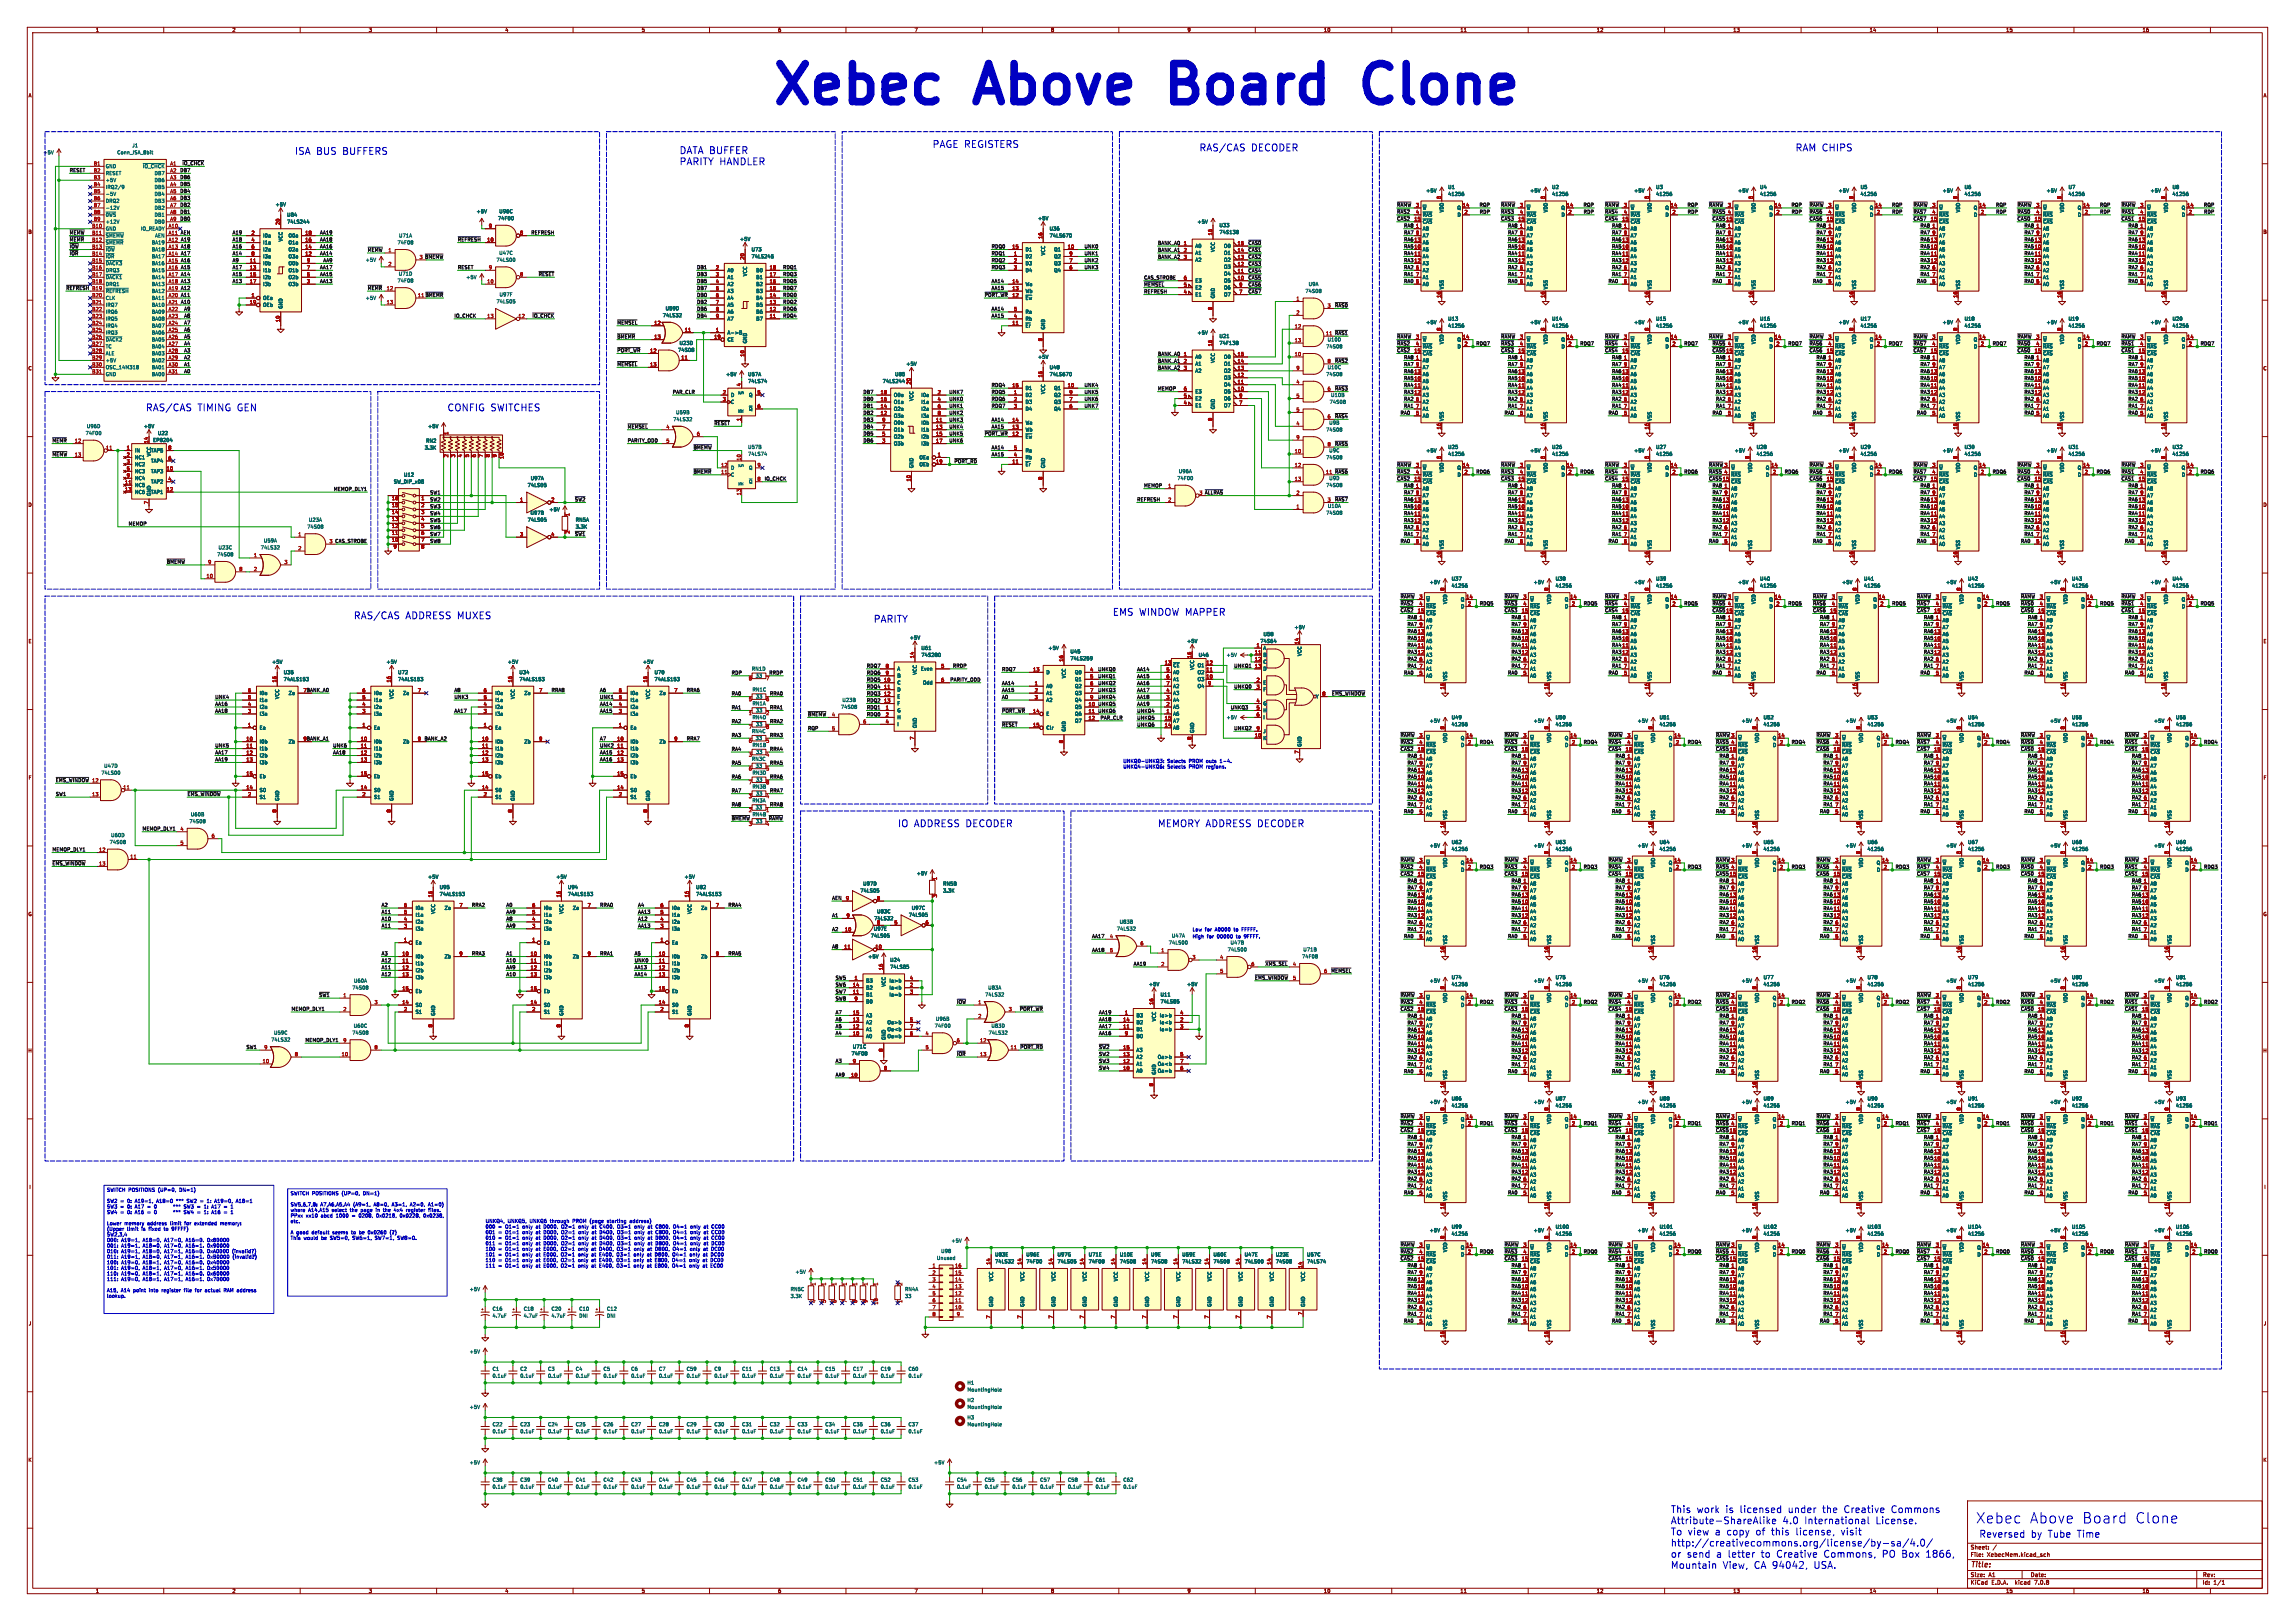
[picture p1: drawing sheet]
<svg xmlns="http://www.w3.org/2000/svg" width="841mm" height="594mm" viewBox="0 0 841 594" stroke-linecap="round" stroke-linejoin="round" font-family="sans-serif">
<defs><g id="words">
<g font-size="19.5" fill="#0000c2">
<text x="281.9" y="39.1">Xebec</text>
<text x="360" y="39.1">Above</text>
<text x="436.1" y="39.1">Board</text>
<text x="512.9" y="39.1">Clone</text>
</g>
<g font-size="5.3" fill="#0000c2">
<text x="723.9" y="558.5">Xebec</text>
<text x="743.4" y="558.5">Above</text>
<text x="762.3" y="558.5">Board</text>
<text x="781.4" y="558.5">Clone</text>
</g>
<g font-size="3.5" fill="#0000c2">
<text x="107.9" y="56.9">ISA BUS BUFFERS</text>
<text x="248.9" y="56.6">DATA BUFFER</text>
<text x="341.6" y="54.4">PAGE REGISTERS</text>
<text x="439.4" y="55.6">RAS/CAS</text>
<text x="458.2" y="55.6">DECODER</text>
<text x="657.9" y="55.6">RAM CHIPS</text>
<text x="248.9" y="60.7">PARITY HANDLER</text>
<text x="53.3" y="150.9">RAS/CAS</text>
<text x="72.2" y="150.9">TIMING GEN</text>
<text x="163.8" y="150.9">CONFIG SWITCHES</text>
<text x="129.5" y="227.1">RAS/CAS</text>
<text x="148.4" y="227.1">ADDRESS MUXES</text>
<text x="407.7" y="225.8">EMS WINDOW MAPPER</text>
<text x="320" y="228.4">PARITY</text>
<text x="328.9" y="303.3">IO ADDRESS DECODER</text>
<text x="424.2" y="303.3">MEMORY ADDRESS DECODER</text>
<text x="612.1" y="554.6">This</text>
<text x="621.5" y="554.6">work</text>
<text x="632" y="554.6">is</text>
<text x="637.1" y="554.6">licensed</text>
<text x="654.8" y="554.6">under</text>
<text x="667.3" y="554.6">the</text>
<text x="675.1" y="554.6">Creative</text>
<text x="692.3" y="554.6">Commons</text>
<text x="612.1" y="558.7">Attribute-ShareAlike</text>
<text x="612.1" y="562.8">To view</text>
<text x="628.1" y="562.8">a copy</text>
<text x="642.9" y="562.8">of</text>
<text x="648.5" y="562.8">this</text>
<text x="653" y="558.7">4.0</text>
<text x="657.4" y="562.8">license,</text>
<text x="660.9" y="558.7">International</text>
<text x="674" y="562.8">visit</text>
<text x="687" y="558.7">License.</text>
<text x="725.2" y="563.6">Reversed</text>
<text x="744" y="563.6">by Tube</text>
<text x="760.7" y="563.6">Time</text>
<text x="612.1" y="566.9">http://creativecommons.org/license/by-sa/4.0/</text>
<text x="612.1" y="571">or</text>
<text x="612.1" y="575.1">Mountain</text>
<text x="617.9" y="571">send</text>
<text x="628.6" y="571">a letter</text>
<text x="631.1" y="575.1">View,</text>
<text x="642.4" y="575.1">CA 94042,</text>
<text x="644.8" y="571">to</text>
<text x="650.5" y="571">Creative</text>
<text x="664.2" y="575.1">USA.</text>
<text x="667.7" y="571">Commons,</text>
<text x="689.1" y="571">PO Box</text>
<text x="704.9" y="571">1866,</text>
</g>
<text font-size="2.8" fill="#840000" x="722" y="574.9">Title:</text>
<g font-size="2.1" fill="#840000">
<text x="722" y="568">Sheet:</text>
<text x="722" y="570.7">File:</text>
<text x="728.1" y="570.7">XebecMem.kicad_sch</text>
<text x="722" y="580.9">KiCad</text>
<text x="722" y="578.1">Size:</text>
<text x="728.7" y="578.1">A1</text>
<text x="729.7" y="580.9">E.D.A.</text>
<text x="738.6" y="580.9">kicad</text>
<text x="744" y="578.1">Date:</text>
<text x="745.8" y="580.9">7.0.8</text>
<text x="807" y="578.3">Rev:</text>
<text x="807" y="580.9">Id:</text>
<text x="811.1" y="580.9">1/1</text>
</g>
<g font-size="1.8" fill="#840000">
<text x="35" y="11.9">1</text>
<text x="85" y="11.9">2</text>
<text x="135" y="11.9">3</text>
<text x="185" y="11.9">4</text>
<text x="235" y="11.9">5</text>
<text x="285" y="11.9">6</text>
<text x="335" y="11.9">7</text>
<text x="385" y="11.9">8</text>
<text x="435" y="11.9">9</text>
<text x="485" y="11.9">10</text>
<text x="535" y="11.9">11</text>
<text x="585" y="11.9">12</text>
<text x="635" y="11.9">13</text>
<text x="685" y="11.9">14</text>
<text x="735" y="11.9">15</text>
<text x="785" y="11.9">16</text>
<text x="10.3" y="35.9">A</text>
<text x="829.3" y="35.9">A</text>
<text x="10.3" y="85.9">B</text>
<text x="829.2" y="85.9">B</text>
<text x="10.3" y="135.9">C</text>
<text x="829.2" y="135.9">C</text>
<text x="164.5" y="167.7" transform="rotate(-90 164.5 167.7)">2</text>
<text x="167.1" y="167.7" transform="rotate(-90 167.1 167.7)">3</text>
<text x="169.6" y="167.7" transform="rotate(-90 169.6 167.7)">4</text>
<text x="172.2" y="167.7" transform="rotate(-90 172.2 167.7)">5</text>
<text x="174.7" y="167.7" transform="rotate(-90 174.7 167.7)">6</text>
<text x="177.2" y="167.7" transform="rotate(-90 177.2 167.7)">7</text>
<text x="179.8" y="167.7" transform="rotate(-90 179.8 167.7)">8</text>
<text x="626.1" y="171.1">~{RAMW}</text>
<text x="10.3" y="185.9">D</text>
<text x="829.2" y="185.9">D</text>
<text x="627.4" y="219.4">~{RAMW}</text>
<text x="10.3" y="235.9">E</text>
<text x="829.3" y="235.9">E</text>
<text x="628.6" y="270.2">~{RAMW}</text>
<text x="10.3" y="285.9">F</text>
<text x="829.3" y="285.9">F</text>
<text x="628.6" y="315.9">~{RAMW}</text>
<text x="10.3" y="335.9">G</text>
<text x="829.2" y="335.9">G</text>
<text x="628.6" y="365.4">~{RAMW}</text>
<text x="10.2" y="385.9">H</text>
<text x="829.2" y="385.9">H</text>
<text x="628.6" y="409.9">~{RAMW}</text>
<text x="10.6" y="435.9">I</text>
<text x="829.6" y="435.9">I</text>
<text x="628.6" y="456.9">~{RAMW}</text>
<text x="10.4" y="485.9">J</text>
<text x="829.4" y="485.9">J</text>
<text x="10.3" y="535.9">K</text>
<text x="829.2" y="535.9">K</text>
<text x="35" y="583.9">1</text>
<text x="85" y="583.9">2</text>
<text x="135" y="583.9">3</text>
<text x="185" y="583.9">4</text>
<text x="235" y="583.9">5</text>
<text x="285" y="583.9">6</text>
<text x="335" y="583.9">7</text>
<text x="385" y="583.9">8</text>
<text x="435" y="583.9">9</text>
<text x="485" y="583.9">10</text>
<text x="535" y="583.9">11</text>
<text x="585" y="583.9">12</text>
<text x="635" y="583.9">13</text>
<text x="685" y="583.9">14</text>
<text x="735" y="583.9">15</text>
<text x="785" y="583.9">16</text>
</g>
<g font-size="1.8" fill="#006464">
<text x="15.7" y="56.7">+5V</text>
<text x="42.8" y="56.7">Conn_ISA_8bit</text>
<text x="48.3" y="54.2">J1</text>
<text x="38.6" y="61.8">GND</text>
<text x="38.6" y="64.4">RESET</text>
<text x="52.2" y="61.8">~{IO_CHCK}</text>
<text x="56.5" y="64.4">DB7</text>
<text x="38.6" y="66.9">+5V</text>
<text x="38.6" y="69.4">IRQ2/9</text>
<text x="38.6" y="72">-5V</text>
<text x="56.5" y="66.9">DB6</text>
<text x="56.5" y="69.4">DB5</text>
<text x="56.5" y="72">DB4</text>
<text x="522.5" y="70.7">+5V</text>
<text x="530.5" y="69.4">U1</text>
<text x="530.5" y="72">41256</text>
<text x="560.6" y="70.7">+5V</text>
<text x="568.6" y="69.4">U2</text>
<text x="568.6" y="72">41256</text>
<text x="598.7" y="70.7">+5V</text>
<text x="606.7" y="69.4">U3</text>
<text x="606.7" y="72">41256</text>
<text x="636.8" y="70.7">+5V</text>
<text x="644.8" y="69.4">U4</text>
<text x="644.8" y="72">41256</text>
<text x="673.6" y="70.7">+5V</text>
<text x="681.7" y="69.4">U5</text>
<text x="681.7" y="72">41256</text>
<text x="711.7" y="70.7">+5V</text>
<text x="719.8" y="69.4">U6</text>
<text x="719.8" y="72">41256</text>
<text x="749.8" y="70.7">+5V</text>
<text x="757.9" y="69.4">U7</text>
<text x="757.9" y="72">41256</text>
<text x="787.9" y="70.7">+5V</text>
<text x="796" y="69.4">U8</text>
<text x="796" y="72">41256</text>
<text x="38.6" y="74.5">DRQ2</text>
<text x="38.6" y="77.1">-12V</text>
<text x="56.5" y="74.5">DB3</text>
<text x="56.5" y="77.1">DB2</text>
<text x="100.8" y="75.8">+5V</text>
<text x="521.2" y="77.1">~{W}</text>
<text x="533.9" y="77.1">Q</text>
<text x="559.3" y="77.1">~{W}</text>
<text x="572" y="77.1">Q</text>
<text x="597.4" y="77.1">~{W}</text>
<text x="610.1" y="77.1">Q</text>
<text x="635.5" y="77.1">~{W}</text>
<text x="648.2" y="77.1">Q</text>
<text x="672.3" y="77.1">~{W}</text>
<text x="685" y="77.1">Q</text>
<text x="710.4" y="77.1">~{W}</text>
<text x="723.1" y="77.1">Q</text>
<text x="748.5" y="77.1">~{W}</text>
<text x="761.2" y="77.1">Q</text>
<text x="786.6" y="77.1">~{W}</text>
<text x="799.3" y="77.1">Q</text>
<text x="38.6" y="79.6">~{0WS}</text>
<text x="38.6" y="82.1">+12V</text>
<text x="56.5" y="79.6">DB1</text>
<text x="56.5" y="82.1">DB0</text>
<text x="105.1" y="79.6">U84</text>
<text x="105.1" y="82.1">74LS244</text>
<text x="174.5" y="78.3">+5V</text>
<text x="182.3" y="80.9">74F00</text>
<text x="182.8" y="78.3">U96C</text>
<text x="380.2" y="80.9">+5V</text>
<text x="438.7" y="82.1">+5V</text>
<text x="446.7" y="83.4">U33</text>
<text x="521.2" y="82.1">~{CAS}</text>
<text x="521.2" y="79.6">~{RAS}</text>
<text x="529.2" y="78" transform="rotate(-90 529.2 78)">VDD</text>
<text x="534" y="79.6">D</text>
<text x="559.3" y="82.1">~{CAS}</text>
<text x="559.3" y="79.6">~{RAS}</text>
<text x="567.3" y="78" transform="rotate(-90 567.3 78)">VDD</text>
<text x="572.1" y="79.6">D</text>
<text x="597.4" y="82.1">~{CAS}</text>
<text x="597.4" y="79.6">~{RAS}</text>
<text x="605.4" y="78" transform="rotate(-90 605.4 78)">VDD</text>
<text x="610.2" y="79.6">D</text>
<text x="635.5" y="82.1">~{CAS}</text>
<text x="635.5" y="79.6">~{RAS}</text>
<text x="643.5" y="78" transform="rotate(-90 643.5 78)">VDD</text>
<text x="648.3" y="79.6">D</text>
<text x="672.3" y="82.1">~{CAS}</text>
<text x="672.3" y="79.6">~{RAS}</text>
<text x="680.3" y="78" transform="rotate(-90 680.3 78)">VDD</text>
<text x="685.1" y="79.6">D</text>
<text x="710.4" y="82.1">~{CAS}</text>
<text x="710.4" y="79.6">~{RAS}</text>
<text x="718.4" y="78" transform="rotate(-90 718.4 78)">VDD</text>
<text x="723.2" y="79.6">D</text>
<text x="748.5" y="82.1">~{CAS}</text>
<text x="748.5" y="79.6">~{RAS}</text>
<text x="756.5" y="78" transform="rotate(-90 756.5 78)">VDD</text>
<text x="761.3" y="79.6">D</text>
<text x="786.6" y="82.1">~{CAS}</text>
<text x="786.6" y="79.6">~{RAS}</text>
<text x="794.6" y="78" transform="rotate(-90 794.6 78)">VDD</text>
<text x="799.4" y="79.6">D</text>
<text x="38.6" y="84.7">GND</text>
<text x="38.6" y="87.2">~{SMEMW}</text>
<text x="38.6" y="89.8">~{SMEMR}</text>
<text x="51.5" y="84.7">IO_READY</text>
<text x="55.5" y="89.8">BA19</text>
<text x="56.7" y="87.2">AEN</text>
<text x="96.3" y="87.2">I0a</text>
<text x="96.3" y="89.8">I1a</text>
<text x="103.7" y="88.7" transform="rotate(-90 103.7 88.7)">VCC</text>
<text x="105.6" y="89.8">O1a</text>
<text x="105.6" y="87.2">O0a</text>
<text x="145.5" y="89.8">74F08</text>
<text x="146.1" y="87.2">U71A</text>
<text x="271" y="88.5">+5V</text>
<text x="384.5" y="84.7">U36</text>
<text x="384.5" y="87.2">74LS670</text>
<text x="446.7" y="86">74S138</text>
<text x="521.2" y="84.7">A8</text>
<text x="521.2" y="89.8">A6</text>
<text x="521.2" y="87.2">A7</text>
<text x="559.3" y="84.7">A8</text>
<text x="559.3" y="89.8">A6</text>
<text x="559.3" y="87.2">A7</text>
<text x="597.4" y="84.7">A8</text>
<text x="597.4" y="89.8">A6</text>
<text x="597.4" y="87.2">A7</text>
<text x="635.5" y="84.7">A8</text>
<text x="635.5" y="89.8">A6</text>
<text x="635.5" y="87.2">A7</text>
<text x="672.3" y="84.7">A8</text>
<text x="672.3" y="89.8">A6</text>
<text x="672.3" y="87.2">A7</text>
<text x="710.4" y="84.7">A8</text>
<text x="710.4" y="89.8">A6</text>
<text x="710.4" y="87.2">A7</text>
<text x="748.5" y="84.7">A8</text>
<text x="748.5" y="89.8">A6</text>
<text x="748.5" y="87.2">A7</text>
<text x="786.6" y="84.7">A8</text>
<text x="786.6" y="89.8">A6</text>
<text x="786.6" y="87.2">A7</text>
<text x="38.6" y="92.3">~{IOW}</text>
<text x="38.6" y="94.8">~{IOR}</text>
<text x="55.5" y="92.3">BA18</text>
<text x="55.5" y="94.8">BA17</text>
<text x="96.3" y="92.3">I2a</text>
<text x="96.3" y="94.8">I3a</text>
<text x="105.6" y="94.8">O3a</text>
<text x="105.6" y="92.3">O2a</text>
<text x="182.8" y="93.6">U47C</text>
<text x="275.3" y="92.3">U73</text>
<text x="275.3" y="94.8">74LS245</text>
<text x="375.7" y="94.8">D2</text>
<text x="375.7" y="92.3">D1</text>
<text x="383.1" y="93.7" transform="rotate(-90 383.1 93.7)">VCC</text>
<text x="386.1" y="92.3">Q1</text>
<text x="386.1" y="94.8">Q2</text>
<text x="437.9" y="91">A0</text>
<text x="437.9" y="93.6">A1</text>
<text x="445.4" y="92.5" transform="rotate(-90 445.4 92.5)">VCC</text>
<text x="448.4" y="93.6">O1</text>
<text x="448.4" y="91">O0</text>
<text x="521.2" y="92.3">A5</text>
<text x="521.2" y="94.8">A4</text>
<text x="559.3" y="92.3">A5</text>
<text x="559.3" y="94.8">A4</text>
<text x="597.4" y="92.3">A5</text>
<text x="597.4" y="94.8">A4</text>
<text x="635.5" y="92.3">A5</text>
<text x="635.5" y="94.8">A4</text>
<text x="672.3" y="92.3">A5</text>
<text x="672.3" y="94.8">A4</text>
<text x="710.4" y="92.3">A5</text>
<text x="710.4" y="94.8">A4</text>
<text x="748.5" y="92.3">A5</text>
<text x="748.5" y="94.8">A4</text>
<text x="786.6" y="92.3">A5</text>
<text x="786.6" y="94.8">A4</text>
<text x="38.6" y="97.4">~{DACK3}</text>
<text x="38.6" y="99.9">DRQ3</text>
<text x="55.5" y="97.4">BA16</text>
<text x="55.5" y="99.9">BA15</text>
<text x="96.3" y="97.4">I0b</text>
<text x="96.3" y="99.9">I1b</text>
<text x="105.6" y="99.9">O1b</text>
<text x="105.6" y="97.4">O0b</text>
<text x="133.9" y="96.1">+5V</text>
<text x="146" y="101.2">U71D</text>
<text x="181.8" y="96.1">74LS00</text>
<text x="266.4" y="99.9">A0</text>
<text x="273.9" y="101.4" transform="rotate(-90 273.9 101.4)">VCC</text>
<text x="277" y="99.9">B0</text>
<text x="375.7" y="97.4">D3</text>
<text x="375.7" y="99.9">D4</text>
<text x="386.1" y="99.9">Q4</text>
<text x="386.1" y="97.4">Q3</text>
<text x="437.9" y="96.1">A2</text>
<text x="448.4" y="101.2">O4</text>
<text x="448.4" y="98.7">O3</text>
<text x="448.4" y="96.1">O2</text>
<text x="521.2" y="97.4">A3</text>
<text x="521.2" y="99.9">A2</text>
<text x="559.3" y="97.4">A3</text>
<text x="559.3" y="99.9">A2</text>
<text x="597.4" y="97.4">A3</text>
<text x="597.4" y="99.9">A2</text>
<text x="635.5" y="97.4">A3</text>
<text x="635.5" y="99.9">A2</text>
<text x="672.3" y="97.4">A3</text>
<text x="672.3" y="99.9">A2</text>
<text x="710.4" y="97.4">A3</text>
<text x="710.4" y="99.9">A2</text>
<text x="748.5" y="97.4">A3</text>
<text x="748.5" y="99.9">A2</text>
<text x="786.6" y="97.4">A3</text>
<text x="786.6" y="99.9">A2</text>
<text x="38.6" y="102.5">~{DACK1}</text>
<text x="38.6" y="105">DRQ1</text>
<text x="38.6" y="107.5">~{REFRESH}</text>
<text x="55.5" y="102.5">BA14</text>
<text x="55.5" y="105">BA13</text>
<text x="55.5" y="107.5">BA12</text>
<text x="96.3" y="102.5">I2b</text>
<text x="96.3" y="105">I3b</text>
<text x="105.6" y="105">O3b</text>
<text x="105.6" y="102.5">O2b</text>
<text x="145.5" y="103.7">74F08</text>
<text x="170.7" y="102.5">+5V</text>
<text x="266.4" y="102.5">A1</text>
<text x="266.4" y="105">A2</text>
<text x="266.4" y="107.5">A3</text>
<text x="277" y="107.5">B3</text>
<text x="277" y="105">B2</text>
<text x="277" y="102.5">B1</text>
<text x="375.7" y="107.5">Wb</text>
<text x="375.7" y="105">Wa</text>
<text x="437.9" y="106.3">E2</text>
<text x="437.9" y="103.7">E3</text>
<text x="448.4" y="103.7">O5</text>
<text x="448.4" y="106.3">O6</text>
<text x="478.2" y="107.5">74S08</text>
<text x="479.4" y="105">U9A</text>
<text x="521.2" y="105">A0</text>
<text x="521.2" y="102.5">A1</text>
<text x="529.2" y="106.2" transform="rotate(-90 529.2 106.2)">VSS</text>
<text x="559.3" y="105">A0</text>
<text x="559.3" y="102.5">A1</text>
<text x="567.3" y="106.2" transform="rotate(-90 567.3 106.2)">VSS</text>
<text x="597.4" y="105">A0</text>
<text x="597.4" y="102.5">A1</text>
<text x="605.4" y="106.2" transform="rotate(-90 605.4 106.2)">VSS</text>
<text x="635.5" y="105">A0</text>
<text x="635.5" y="102.5">A1</text>
<text x="643.5" y="106.2" transform="rotate(-90 643.5 106.2)">VSS</text>
<text x="672.3" y="105">A0</text>
<text x="672.3" y="102.5">A1</text>
<text x="680.3" y="106.2" transform="rotate(-90 680.3 106.2)">VSS</text>
<text x="710.4" y="105">A0</text>
<text x="710.4" y="102.5">A1</text>
<text x="718.4" y="106.2" transform="rotate(-90 718.4 106.2)">VSS</text>
<text x="748.5" y="105">A0</text>
<text x="748.5" y="102.5">A1</text>
<text x="756.5" y="106.2" transform="rotate(-90 756.5 106.2)">VSS</text>
<text x="786.6" y="105">A0</text>
<text x="786.6" y="102.5">A1</text>
<text x="794.6" y="106.2" transform="rotate(-90 794.6 106.2)">VSS</text>
<text x="38.6" y="110.1">CLK</text>
<text x="38.6" y="112.6">IRQ7</text>
<text x="55.5" y="110.1">BA11</text>
<text x="55.5" y="112.6">BA10</text>
<text x="96.3" y="110.1">OEa</text>
<text x="96.3" y="112.6">OEb</text>
<text x="103.7" y="113.3" transform="rotate(-90 103.7 113.3)">GND</text>
<text x="133.9" y="110.1">+5V</text>
<text x="181.8" y="111.4">74LS05</text>
<text x="182.9" y="108.8">U97F</text>
<text x="243.8" y="113.9">U59D</text>
<text x="266.4" y="110.1">A4</text>
<text x="266.4" y="112.6">A5</text>
<text x="277" y="112.6">B5</text>
<text x="277" y="110.1">B4</text>
<text x="375.7" y="110.1">~{Ew}</text>
<text x="437.9" y="108.8">E1</text>
<text x="445.4" y="109.5" transform="rotate(-90 445.4 109.5)">GND</text>
<text x="448.4" y="108.8">O7</text>
<text x="38.6" y="115.2">IRQ6</text>
<text x="38.6" y="117.7">IRQ5</text>
<text x="55.5" y="115.2">BA09</text>
<text x="55.5" y="117.7">BA08</text>
<text x="242.7" y="116.4">74LS32</text>
<text x="266.4" y="115.2">A6</text>
<text x="266.4" y="117.7">A7</text>
<text x="277" y="117.7">B7</text>
<text x="277" y="115.2">B6</text>
<text x="375.7" y="117.7">Rb</text>
<text x="375.7" y="115.2">Ra</text>
<text x="522.5" y="119">+5V</text>
<text x="530.5" y="117.7">U13</text>
<text x="560.6" y="119">+5V</text>
<text x="568.6" y="117.7">U14</text>
<text x="598.7" y="119">+5V</text>
<text x="606.7" y="117.7">U15</text>
<text x="636.8" y="119">+5V</text>
<text x="644.8" y="117.7">U16</text>
<text x="673.6" y="119">+5V</text>
<text x="681.7" y="117.7">U17</text>
<text x="711.7" y="119">+5V</text>
<text x="719.8" y="117.7">U18</text>
<text x="749.8" y="119">+5V</text>
<text x="757.9" y="117.7">U19</text>
<text x="787.9" y="119">+5V</text>
<text x="796" y="117.7">U20</text>
<text x="38.6" y="120.2">IRQ4</text>
<text x="38.6" y="122.8">IRQ3</text>
<text x="38.6" y="125.3">~{DACK2}</text>
<text x="55.5" y="120.2">BA07</text>
<text x="55.5" y="122.8">BA06</text>
<text x="55.5" y="125.3">BA05</text>
<text x="266.4" y="122.8">A-&gt;B</text>
<text x="266.4" y="125.3">CE</text>
<text x="273.9" y="126" transform="rotate(-90 273.9 126)">GND</text>
<text x="375.7" y="120.2">~{Er}</text>
<text x="383.1" y="120.9" transform="rotate(-90 383.1 120.9)">GND</text>
<text x="438.7" y="122.8">+5V</text>
<text x="446.7" y="124.1">U21</text>
<text x="486.3" y="125.3">U10D</text>
<text x="521.2" y="125.3">~{W}</text>
<text x="530.5" y="120.2">41256</text>
<text x="533.9" y="125.3">Q</text>
<text x="559.3" y="125.3">~{W}</text>
<text x="568.6" y="120.2">41256</text>
<text x="572" y="125.3">Q</text>
<text x="597.4" y="125.3">~{W}</text>
<text x="606.7" y="120.2">41256</text>
<text x="610.1" y="125.3">Q</text>
<text x="635.5" y="125.3">~{W}</text>
<text x="644.8" y="120.2">41256</text>
<text x="648.2" y="125.3">Q</text>
<text x="672.3" y="125.3">~{W}</text>
<text x="681.7" y="120.2">41256</text>
<text x="685" y="125.3">Q</text>
<text x="710.4" y="125.3">~{W}</text>
<text x="719.8" y="120.2">41256</text>
<text x="723.1" y="125.3">Q</text>
<text x="748.5" y="125.3">~{W}</text>
<text x="757.9" y="120.2">41256</text>
<text x="761.2" y="125.3">Q</text>
<text x="786.6" y="125.3">~{W}</text>
<text x="796" y="120.2">41256</text>
<text x="799.3" y="125.3">Q</text>
<text x="38.6" y="127.9">TC</text>
<text x="38.6" y="130.4">ALE</text>
<text x="55.5" y="127.9">BA04</text>
<text x="55.5" y="130.4">BA03</text>
<text x="248.3" y="129.1">74S08</text>
<text x="248.8" y="126.6">U23D</text>
<text x="380.2" y="131.7">+5V</text>
<text x="437.9" y="131.7">A0</text>
<text x="446.7" y="126.6">74F138</text>
<text x="448.4" y="131.7">O0</text>
<text x="485.8" y="127.9">74S08</text>
<text x="521.2" y="130.4">~{CAS}</text>
<text x="521.2" y="127.9">~{RAS}</text>
<text x="529.2" y="126.3" transform="rotate(-90 529.2 126.3)">VDD</text>
<text x="534" y="127.9">D</text>
<text x="559.3" y="130.4">~{CAS}</text>
<text x="559.3" y="127.9">~{RAS}</text>
<text x="567.3" y="126.3" transform="rotate(-90 567.3 126.3)">VDD</text>
<text x="572.1" y="127.9">D</text>
<text x="597.4" y="130.4">~{CAS}</text>
<text x="597.4" y="127.9">~{RAS}</text>
<text x="605.4" y="126.3" transform="rotate(-90 605.4 126.3)">VDD</text>
<text x="610.2" y="127.9">D</text>
<text x="635.5" y="130.4">~{CAS}</text>
<text x="635.5" y="127.9">~{RAS}</text>
<text x="643.5" y="126.3" transform="rotate(-90 643.5 126.3)">VDD</text>
<text x="648.3" y="127.9">D</text>
<text x="672.3" y="130.4">~{CAS}</text>
<text x="672.3" y="127.9">~{RAS}</text>
<text x="680.3" y="126.3" transform="rotate(-90 680.3 126.3)">VDD</text>
<text x="685.1" y="127.9">D</text>
<text x="710.4" y="130.4">~{CAS}</text>
<text x="710.4" y="127.9">~{RAS}</text>
<text x="718.4" y="126.3" transform="rotate(-90 718.4 126.3)">VDD</text>
<text x="723.2" y="127.9">D</text>
<text x="748.5" y="130.4">~{CAS}</text>
<text x="748.5" y="127.9">~{RAS}</text>
<text x="756.5" y="126.3" transform="rotate(-90 756.5 126.3)">VDD</text>
<text x="761.3" y="127.9">D</text>
<text x="786.6" y="130.4">~{CAS}</text>
<text x="786.6" y="127.9">~{RAS}</text>
<text x="794.6" y="126.3" transform="rotate(-90 794.6 126.3)">VDD</text>
<text x="799.4" y="127.9">D</text>
<text x="38.6" y="132.9">+5V</text>
<text x="38.6" y="135.5">OSC_14M318</text>
<text x="55.5" y="132.9">BA02</text>
<text x="55.5" y="135.5">BA01</text>
<text x="332" y="134.2">+5V</text>
<text x="384.5" y="135.5">U48</text>
<text x="437.9" y="134.2">A1</text>
<text x="437.9" y="136.8">A2</text>
<text x="445.4" y="133.1" transform="rotate(-90 445.4 133.1)">VCC</text>
<text x="448.4" y="136.8">O2</text>
<text x="448.4" y="134.2">O1</text>
<text x="486.3" y="135.5">U10C</text>
<text x="521.2" y="132.9">A8</text>
<text x="521.2" y="135.5">A7</text>
<text x="559.3" y="132.9">A8</text>
<text x="559.3" y="135.5">A7</text>
<text x="597.4" y="132.9">A8</text>
<text x="597.4" y="135.5">A7</text>
<text x="635.5" y="132.9">A8</text>
<text x="635.5" y="135.5">A7</text>
<text x="672.3" y="132.9">A8</text>
<text x="672.3" y="135.5">A7</text>
<text x="710.4" y="132.9">A8</text>
<text x="710.4" y="135.5">A7</text>
<text x="748.5" y="132.9">A8</text>
<text x="748.5" y="135.5">A7</text>
<text x="786.6" y="132.9">A8</text>
<text x="786.6" y="135.5">A7</text>
<text x="38.6" y="138">GND</text>
<text x="55.5" y="138">BA00</text>
<text x="265.9" y="138">+5V</text>
<text x="274" y="138">U57A</text>
<text x="274" y="140.6">74LS74</text>
<text x="323.3" y="140.6">74LS244</text>
<text x="327.9" y="138">U85</text>
<text x="375.7" y="143.1">D1</text>
<text x="384.5" y="138">74LS670</text>
<text x="386.1" y="143.1">Q1</text>
<text x="448.4" y="141.8">O4</text>
<text x="448.4" y="139.3">O3</text>
<text x="485.8" y="138">74S08</text>
<text x="521.2" y="140.6">A5</text>
<text x="521.2" y="143.1">A4</text>
<text x="521.2" y="138">A6</text>
<text x="559.3" y="140.6">A5</text>
<text x="559.3" y="143.1">A4</text>
<text x="559.3" y="138">A6</text>
<text x="597.4" y="140.6">A5</text>
<text x="597.4" y="143.1">A4</text>
<text x="597.4" y="138">A6</text>
<text x="635.5" y="140.6">A5</text>
<text x="635.5" y="143.1">A4</text>
<text x="635.5" y="138">A6</text>
<text x="672.3" y="140.6">A5</text>
<text x="672.3" y="143.1">A4</text>
<text x="672.3" y="138">A6</text>
<text x="710.4" y="140.6">A5</text>
<text x="710.4" y="143.1">A4</text>
<text x="710.4" y="138">A6</text>
<text x="748.5" y="140.6">A5</text>
<text x="748.5" y="143.1">A4</text>
<text x="748.5" y="138">A6</text>
<text x="786.6" y="140.6">A5</text>
<text x="786.6" y="143.1">A4</text>
<text x="786.6" y="138">A6</text>
<text x="267.7" y="145.6">D</text>
<text x="267.7" y="148.2">C</text>
<text x="272.6" y="144.7" transform="rotate(-90 272.6 144.7)">~{S}</text>
<text x="274.3" y="145.6">Q</text>
<text x="327.4" y="148.2">O1a</text>
<text x="327.4" y="145.6">O0a</text>
<text x="334.9" y="147.1" transform="rotate(-90 334.9 147.1)">VCC</text>
<text x="337.4" y="145.6">I0a</text>
<text x="337.4" y="148.2">I1a</text>
<text x="375.7" y="145.6">D2</text>
<text x="375.7" y="148.2">D3</text>
<text x="383.1" y="144.5" transform="rotate(-90 383.1 144.5)">VCC</text>
<text x="386.1" y="148.2">Q3</text>
<text x="386.1" y="145.6">Q2</text>
<text x="437.9" y="149.5">E1</text>
<text x="437.9" y="146.9">E2</text>
<text x="437.9" y="144.4">E3</text>
<text x="448.4" y="144.4">O5</text>
<text x="448.4" y="149.5">O7</text>
<text x="448.4" y="146.9">O6</text>
<text x="487.1" y="148.2">74S08</text>
<text x="487.6" y="145.6">U10B</text>
<text x="521.2" y="145.6">A3</text>
<text x="521.2" y="148.2">A2</text>
<text x="559.3" y="145.6">A3</text>
<text x="559.3" y="148.2">A2</text>
<text x="597.4" y="145.6">A3</text>
<text x="597.4" y="148.2">A2</text>
<text x="635.5" y="145.6">A3</text>
<text x="635.5" y="148.2">A2</text>
<text x="672.3" y="145.6">A3</text>
<text x="672.3" y="148.2">A2</text>
<text x="710.4" y="145.6">A3</text>
<text x="710.4" y="148.2">A2</text>
<text x="748.5" y="145.6">A3</text>
<text x="748.5" y="148.2">A2</text>
<text x="786.6" y="145.6">A3</text>
<text x="786.6" y="148.2">A2</text>
<text x="246.6" y="154.5">74LS32</text>
<text x="247.6" y="152">U59B</text>
<text x="272.6" y="151.4" transform="rotate(-90 272.6 151.4)">~{R}</text>
<text x="274.3" y="150.7">~{Q}</text>
<text x="327.4" y="153.3">O3a</text>
<text x="327.4" y="150.7">O2a</text>
<text x="327.4" y="155.8">O0b</text>
<text x="337.4" y="155.8">I0b</text>
<text x="337.4" y="150.7">I2a</text>
<text x="337.4" y="153.3">I3a</text>
<text x="375.7" y="155.8">Wa</text>
<text x="375.7" y="150.7">D4</text>
<text x="386.1" y="150.7">Q4</text>
<text x="445.4" y="150.1" transform="rotate(-90 445.4 150.1)">GND</text>
<text x="486.9" y="155.8">U9B</text>
<text x="521.2" y="153.3">A0</text>
<text x="521.2" y="150.7">A1</text>
<text x="529.2" y="154.4" transform="rotate(-90 529.2 154.4)">VSS</text>
<text x="559.3" y="153.3">A0</text>
<text x="559.3" y="150.7">A1</text>
<text x="567.3" y="154.4" transform="rotate(-90 567.3 154.4)">VSS</text>
<text x="597.4" y="153.3">A0</text>
<text x="597.4" y="150.7">A1</text>
<text x="605.4" y="154.4" transform="rotate(-90 605.4 154.4)">VSS</text>
<text x="635.5" y="153.3">A0</text>
<text x="635.5" y="150.7">A1</text>
<text x="643.5" y="154.4" transform="rotate(-90 643.5 154.4)">VSS</text>
<text x="672.3" y="153.3">A0</text>
<text x="672.3" y="150.7">A1</text>
<text x="680.3" y="154.4" transform="rotate(-90 680.3 154.4)">VSS</text>
<text x="710.4" y="153.3">A0</text>
<text x="710.4" y="150.7">A1</text>
<text x="718.4" y="154.4" transform="rotate(-90 718.4 154.4)">VSS</text>
<text x="748.5" y="153.3">A0</text>
<text x="748.5" y="150.7">A1</text>
<text x="756.5" y="154.4" transform="rotate(-90 756.5 154.4)">VSS</text>
<text x="786.6" y="153.3">A0</text>
<text x="786.6" y="150.7">A1</text>
<text x="794.6" y="154.4" transform="rotate(-90 794.6 154.4)">VSS</text>
<text x="31.2" y="159.6">74F00</text>
<text x="31.7" y="157.1">U96D</text>
<text x="52.6" y="157.1">+5V</text>
<text x="57.7" y="159.6">U22</text>
<text x="156.7" y="157.1">+5V</text>
<text x="327.4" y="160.9">O2b</text>
<text x="327.4" y="158.3">O1b</text>
<text x="337.4" y="158.3">I1b</text>
<text x="337.4" y="160.9">I2b</text>
<text x="375.7" y="160.9">~{Ew}</text>
<text x="375.7" y="158.3">Wb</text>
<text x="485.8" y="158.3">74S08</text>
<text x="49.3" y="166">IN</text>
<text x="55.2" y="166">TAP5</text>
<text x="55.5" y="167.4" transform="rotate(-90 55.5 167.4)">VCC</text>
<text x="56" y="162.2">EP8204</text>
<text x="155.5" y="164.9">3.3K</text>
<text x="156" y="162.4">RN2</text>
<text x="274" y="164.7">U57B</text>
<text x="274" y="167.2">74LS74</text>
<text x="327.4" y="163.4">O3b</text>
<text x="337.4" y="163.4">I3b</text>
<text x="375.7" y="166">Ra</text>
<text x="486.9" y="166">U9C</text>
<text x="522.5" y="166">+5V</text>
<text x="530.5" y="164.7">U25</text>
<text x="530.5" y="167.2">41256</text>
<text x="560.6" y="166">+5V</text>
<text x="568.6" y="164.7">U26</text>
<text x="568.6" y="167.2">41256</text>
<text x="598.7" y="166">+5V</text>
<text x="606.7" y="164.7">U27</text>
<text x="606.7" y="167.2">41256</text>
<text x="635.5" y="166">+5V</text>
<text x="643.6" y="164.7">U28</text>
<text x="643.6" y="167.2">41256</text>
<text x="673.6" y="166">+5V</text>
<text x="681.7" y="164.7">U29</text>
<text x="681.7" y="167.2">41256</text>
<text x="711.7" y="166">+5V</text>
<text x="719.8" y="164.7">U30</text>
<text x="719.8" y="167.2">41256</text>
<text x="749.8" y="166">+5V</text>
<text x="757.9" y="164.7">U31</text>
<text x="757.9" y="167.2">41256</text>
<text x="787.9" y="166">+5V</text>
<text x="796" y="164.7">U32</text>
<text x="796" y="167.2">41256</text>
<text x="49.3" y="168.5">NC1</text>
<text x="49.3" y="171">NC2</text>
<text x="49.3" y="173.6">NC3</text>
<text x="55.2" y="173.6">TAP3</text>
<text x="55.2" y="169.8">TAP4</text>
<text x="267.7" y="172.3">D</text>
<text x="272.6" y="171.3" transform="rotate(-90 272.6 171.3)">~{S}</text>
<text x="274.3" y="172.3">Q</text>
<text x="334.9" y="171.7" transform="rotate(-90 334.9 171.7)">GND</text>
<text x="336.8" y="168.5">OEa</text>
<text x="336.8" y="171">OEb</text>
<text x="375.7" y="171">~{Er}</text>
<text x="375.7" y="168.5">Rb</text>
<text x="383.1" y="171.7" transform="rotate(-90 383.1 171.7)">GND</text>
<text x="431.8" y="173.6">U96A</text>
<text x="485.8" y="168.5">74S08</text>
<text x="521.2" y="172.3">~{W}</text>
<text x="529.2" y="173.3" transform="rotate(-90 529.2 173.3)">VDD</text>
<text x="533.9" y="172.3">Q</text>
<text x="559.3" y="172.3">~{W}</text>
<text x="567.3" y="173.3" transform="rotate(-90 567.3 173.3)">VDD</text>
<text x="572" y="172.3">Q</text>
<text x="597.4" y="172.3">~{W}</text>
<text x="605.4" y="173.3" transform="rotate(-90 605.4 173.3)">VDD</text>
<text x="610.1" y="172.3">Q</text>
<text x="634.2" y="172.3">~{W}</text>
<text x="642.2" y="173.3" transform="rotate(-90 642.2 173.3)">VDD</text>
<text x="646.9" y="172.3">Q</text>
<text x="672.3" y="172.3">~{W}</text>
<text x="680.3" y="173.3" transform="rotate(-90 680.3 173.3)">VDD</text>
<text x="685" y="172.3">Q</text>
<text x="710.4" y="172.3">~{W}</text>
<text x="718.4" y="173.3" transform="rotate(-90 718.4 173.3)">VDD</text>
<text x="723.1" y="172.3">Q</text>
<text x="748.5" y="172.3">~{W}</text>
<text x="756.5" y="173.3" transform="rotate(-90 756.5 173.3)">VDD</text>
<text x="761.2" y="172.3">Q</text>
<text x="786.6" y="172.3">~{W}</text>
<text x="794.6" y="173.3" transform="rotate(-90 794.6 173.3)">VDD</text>
<text x="799.3" y="172.3">Q</text>
<text x="49.3" y="178.7">NC5</text>
<text x="49.3" y="176.1">NC4</text>
<text x="55.2" y="177.4">TAP2</text>
<text x="144.2" y="177.4">SW_DIP_x08</text>
<text x="147.9" y="174.9">U12</text>
<text x="193.2" y="178.7">74LS05</text>
<text x="194.3" y="176.1">U97A</text>
<text x="267.7" y="174.9">C</text>
<text x="272.6" y="178.1" transform="rotate(-90 272.6 178.1)">~{R}</text>
<text x="274.3" y="177.4">~{Q}</text>
<text x="431.3" y="176.1">74F00</text>
<text x="485.8" y="178.7">74S08</text>
<text x="486.9" y="176.1">U9D</text>
<text x="521.2" y="179.9">A8</text>
<text x="521.2" y="177.4">~{CAS}</text>
<text x="521.2" y="174.9">~{RAS}</text>
<text x="534" y="174.9">D</text>
<text x="559.3" y="179.9">A8</text>
<text x="559.3" y="177.4">~{CAS}</text>
<text x="559.3" y="174.9">~{RAS}</text>
<text x="572.1" y="174.9">D</text>
<text x="597.4" y="179.9">A8</text>
<text x="597.4" y="177.4">~{CAS}</text>
<text x="597.4" y="174.9">~{RAS}</text>
<text x="610.2" y="174.9">D</text>
<text x="634.2" y="179.9">A8</text>
<text x="634.2" y="177.4">~{CAS}</text>
<text x="634.2" y="174.9">~{RAS}</text>
<text x="647" y="174.9">D</text>
<text x="672.3" y="179.9">A8</text>
<text x="672.3" y="177.4">~{CAS}</text>
<text x="672.3" y="174.9">~{RAS}</text>
<text x="685.1" y="174.9">D</text>
<text x="710.4" y="179.9">A8</text>
<text x="710.4" y="177.4">~{CAS}</text>
<text x="710.4" y="174.9">~{RAS}</text>
<text x="723.2" y="174.9">D</text>
<text x="748.5" y="179.9">A8</text>
<text x="748.5" y="177.4">~{CAS}</text>
<text x="748.5" y="174.9">~{RAS}</text>
<text x="761.3" y="174.9">D</text>
<text x="786.6" y="179.9">A8</text>
<text x="786.6" y="177.4">~{CAS}</text>
<text x="786.6" y="174.9">~{RAS}</text>
<text x="799.4" y="174.9">D</text>
<text x="49.3" y="181.2">NC6</text>
<text x="55.2" y="181.2">TAP1</text>
<text x="55.5" y="181.9" transform="rotate(-90 55.5 181.9)">GND</text>
<text x="521.2" y="185">A6</text>
<text x="521.2" y="182.5">A7</text>
<text x="559.3" y="185">A6</text>
<text x="559.3" y="182.5">A7</text>
<text x="597.4" y="185">A6</text>
<text x="597.4" y="182.5">A7</text>
<text x="634.2" y="185">A6</text>
<text x="634.2" y="182.5">A7</text>
<text x="672.3" y="185">A6</text>
<text x="672.3" y="182.5">A7</text>
<text x="710.4" y="185">A6</text>
<text x="710.4" y="182.5">A7</text>
<text x="748.5" y="185">A6</text>
<text x="748.5" y="182.5">A7</text>
<text x="786.6" y="185">A6</text>
<text x="786.6" y="182.5">A7</text>
<text x="113" y="191.4">U23A</text>
<text x="193.2" y="191.4">74LS05</text>
<text x="194.2" y="188.8">U97B</text>
<text x="201.2" y="187.6">+5V</text>
<text x="210.8" y="191.4">RN5A</text>
<text x="485.8" y="188.8">74S08</text>
<text x="486.4" y="186.3">U10A</text>
<text x="521.2" y="187.6">A5</text>
<text x="521.2" y="190.1">A4</text>
<text x="559.3" y="187.6">A5</text>
<text x="559.3" y="190.1">A4</text>
<text x="597.4" y="187.6">A5</text>
<text x="597.4" y="190.1">A4</text>
<text x="634.2" y="187.6">A5</text>
<text x="634.2" y="190.1">A4</text>
<text x="672.3" y="187.6">A5</text>
<text x="672.3" y="190.1">A4</text>
<text x="710.4" y="187.6">A5</text>
<text x="710.4" y="190.1">A4</text>
<text x="748.5" y="187.6">A5</text>
<text x="748.5" y="190.1">A4</text>
<text x="786.6" y="187.6">A5</text>
<text x="786.6" y="190.1">A4</text>
<text x="112.4" y="193.9">74S08</text>
<text x="210.8" y="193.9">3.3K</text>
<text x="521.2" y="192.6">A3</text>
<text x="521.2" y="195.2">A2</text>
<text x="521.2" y="197.7">A1</text>
<text x="559.3" y="192.6">A3</text>
<text x="559.3" y="195.2">A2</text>
<text x="559.3" y="197.7">A1</text>
<text x="597.4" y="192.6">A3</text>
<text x="597.4" y="195.2">A2</text>
<text x="597.4" y="197.7">A1</text>
<text x="634.2" y="192.6">A3</text>
<text x="634.2" y="195.2">A2</text>
<text x="634.2" y="197.7">A1</text>
<text x="672.3" y="192.6">A3</text>
<text x="672.3" y="195.2">A2</text>
<text x="672.3" y="197.7">A1</text>
<text x="710.4" y="192.6">A3</text>
<text x="710.4" y="195.2">A2</text>
<text x="710.4" y="197.7">A1</text>
<text x="748.5" y="192.6">A3</text>
<text x="748.5" y="195.2">A2</text>
<text x="748.5" y="197.7">A1</text>
<text x="786.6" y="192.6">A3</text>
<text x="786.6" y="195.2">A2</text>
<text x="786.6" y="197.7">A1</text>
<text x="79.9" y="201.5">U23C</text>
<text x="95.4" y="201.5">74LS32</text>
<text x="96.5" y="199">U59A</text>
<text x="521.2" y="200.3">A0</text>
<text x="529.2" y="201.4" transform="rotate(-90 529.2 201.4)">VSS</text>
<text x="559.3" y="200.3">A0</text>
<text x="567.3" y="201.4" transform="rotate(-90 567.3 201.4)">VSS</text>
<text x="597.4" y="200.3">A0</text>
<text x="605.4" y="201.4" transform="rotate(-90 605.4 201.4)">VSS</text>
<text x="634.2" y="200.3">A0</text>
<text x="642.2" y="201.4" transform="rotate(-90 642.2 201.4)">VSS</text>
<text x="672.3" y="200.3">A0</text>
<text x="680.3" y="201.4" transform="rotate(-90 680.3 201.4)">VSS</text>
<text x="710.4" y="200.3">A0</text>
<text x="718.4" y="201.4" transform="rotate(-90 718.4 201.4)">VSS</text>
<text x="748.5" y="200.3">A0</text>
<text x="756.5" y="201.4" transform="rotate(-90 756.5 201.4)">VSS</text>
<text x="786.6" y="200.3">A0</text>
<text x="794.6" y="201.4" transform="rotate(-90 794.6 201.4)">VSS</text>
<text x="79.4" y="204.1">74S08</text>
<text x="523.7" y="214.2">+5V</text>
<text x="531.8" y="213">U37</text>
<text x="531.8" y="215.5">41256</text>
<text x="561.8" y="214.2">+5V</text>
<text x="569.9" y="213">U38</text>
<text x="569.9" y="215.5">41256</text>
<text x="598.7" y="214.2">+5V</text>
<text x="606.7" y="213">U39</text>
<text x="606.7" y="215.5">41256</text>
<text x="636.8" y="214.2">+5V</text>
<text x="644.8" y="213">U40</text>
<text x="644.8" y="215.5">41256</text>
<text x="674.9" y="214.2">+5V</text>
<text x="682.9" y="213">U41</text>
<text x="682.9" y="215.5">41256</text>
<text x="713" y="214.2">+5V</text>
<text x="721" y="213">U42</text>
<text x="721" y="215.5">41256</text>
<text x="751.1" y="214.2">+5V</text>
<text x="759.1" y="213">U43</text>
<text x="759.1" y="215.5">41256</text>
<text x="787.9" y="214.2">+5V</text>
<text x="796" y="213">U44</text>
<text x="796" y="215.5">41256</text>
<text x="522.5" y="220.6">~{W}</text>
<text x="530.5" y="221.5" transform="rotate(-90 530.5 221.5)">VDD</text>
<text x="535.2" y="220.6">Q</text>
<text x="560.6" y="220.6">~{W}</text>
<text x="568.6" y="221.5" transform="rotate(-90 568.6 221.5)">VDD</text>
<text x="573.3" y="220.6">Q</text>
<text x="597.4" y="220.6">~{W}</text>
<text x="605.4" y="221.5" transform="rotate(-90 605.4 221.5)">VDD</text>
<text x="610.1" y="220.6">Q</text>
<text x="635.5" y="220.6">~{W}</text>
<text x="643.5" y="221.5" transform="rotate(-90 643.5 221.5)">VDD</text>
<text x="648.2" y="220.6">Q</text>
<text x="673.6" y="220.6">~{W}</text>
<text x="681.6" y="221.5" transform="rotate(-90 681.6 221.5)">VDD</text>
<text x="686.3" y="220.6">Q</text>
<text x="711.7" y="220.6">~{W}</text>
<text x="719.7" y="221.5" transform="rotate(-90 719.7 221.5)">VDD</text>
<text x="724.4" y="220.6">Q</text>
<text x="749.8" y="220.6">~{W}</text>
<text x="757.8" y="221.5" transform="rotate(-90 757.8 221.5)">VDD</text>
<text x="762.5" y="220.6">Q</text>
<text x="786.6" y="220.6">~{W}</text>
<text x="794.6" y="221.5" transform="rotate(-90 794.6 221.5)">VDD</text>
<text x="799.3" y="220.6">Q</text>
<text x="522.5" y="225.7">~{CAS}</text>
<text x="522.5" y="223.1">~{RAS}</text>
<text x="535.2" y="223.1">D</text>
<text x="560.6" y="225.7">~{CAS}</text>
<text x="560.6" y="223.1">~{RAS}</text>
<text x="573.3" y="223.1">D</text>
<text x="597.4" y="225.7">~{CAS}</text>
<text x="597.4" y="223.1">~{RAS}</text>
<text x="610.2" y="223.1">D</text>
<text x="635.5" y="225.7">~{CAS}</text>
<text x="635.5" y="223.1">~{RAS}</text>
<text x="648.3" y="223.1">D</text>
<text x="673.6" y="225.7">~{CAS}</text>
<text x="673.6" y="223.1">~{RAS}</text>
<text x="686.4" y="223.1">D</text>
<text x="711.7" y="225.7">~{CAS}</text>
<text x="711.7" y="223.1">~{RAS}</text>
<text x="724.5" y="223.1">D</text>
<text x="749.8" y="225.7">~{CAS}</text>
<text x="749.8" y="223.1">~{RAS}</text>
<text x="762.6" y="223.1">D</text>
<text x="786.6" y="225.7">~{CAS}</text>
<text x="786.6" y="223.1">~{RAS}</text>
<text x="799.4" y="223.1">D</text>
<text x="462.8" y="233.3">U58</text>
<text x="474.2" y="230.7">+5V</text>
<text x="522.5" y="228.2">A8</text>
<text x="522.5" y="233.3">A6</text>
<text x="522.5" y="230.7">A7</text>
<text x="560.6" y="228.2">A8</text>
<text x="560.6" y="233.3">A6</text>
<text x="560.6" y="230.7">A7</text>
<text x="597.4" y="228.2">A8</text>
<text x="597.4" y="233.3">A6</text>
<text x="597.4" y="230.7">A7</text>
<text x="635.5" y="228.2">A8</text>
<text x="635.5" y="233.3">A6</text>
<text x="635.5" y="230.7">A7</text>
<text x="673.6" y="228.2">A8</text>
<text x="673.6" y="233.3">A6</text>
<text x="673.6" y="230.7">A7</text>
<text x="711.7" y="228.2">A8</text>
<text x="711.7" y="233.3">A6</text>
<text x="711.7" y="230.7">A7</text>
<text x="749.8" y="228.2">A8</text>
<text x="749.8" y="233.3">A6</text>
<text x="749.8" y="230.7">A7</text>
<text x="786.6" y="228.2">A8</text>
<text x="786.6" y="233.3">A6</text>
<text x="786.6" y="230.7">A7</text>
<text x="333.2" y="234.5">+5V</text>
<text x="337.5" y="238.4">U61</text>
<text x="384" y="238.4">+5V</text>
<text x="392.1" y="239.6">U45</text>
<text x="434.8" y="235.8">+5V</text>
<text x="461.7" y="235.8">74S64</text>
<text x="462.8" y="238.4">A</text>
<text x="522.5" y="235.8">A5</text>
<text x="522.5" y="238.4">A4</text>
<text x="560.6" y="235.8">A5</text>
<text x="560.6" y="238.4">A4</text>
<text x="597.4" y="235.8">A5</text>
<text x="597.4" y="238.4">A4</text>
<text x="635.5" y="235.8">A5</text>
<text x="635.5" y="238.4">A4</text>
<text x="673.6" y="235.8">A5</text>
<text x="673.6" y="238.4">A4</text>
<text x="711.7" y="235.8">A5</text>
<text x="711.7" y="238.4">A4</text>
<text x="749.8" y="235.8">A5</text>
<text x="749.8" y="238.4">A4</text>
<text x="786.6" y="235.8">A5</text>
<text x="786.6" y="238.4">A4</text>
<text x="99.6" y="243.4">+5V</text>
<text x="141.5" y="243.4">+5V</text>
<text x="185.9" y="243.4">+5V</text>
<text x="235.5" y="243.4">+5V</text>
<text x="275.4" y="246">RN1D</text>
<text x="328.7" y="246">A</text>
<text x="337.3" y="246">Even</text>
<text x="337.5" y="240.9">74S280</text>
<text x="392.1" y="242.2">74LS259</text>
<text x="429.8" y="244.7">~{CE}</text>
<text x="437.7" y="245.6" transform="rotate(-90 437.7 245.6)">VCC</text>
<text x="438.7" y="244.7">O1</text>
<text x="439.1" y="240.9">U46</text>
<text x="449.3" y="240.9">+5V</text>
<text x="462.8" y="240.9">B</text>
<text x="462.8" y="243.4">C</text>
<text x="462.8" y="246">D</text>
<text x="477.1" y="240.6" transform="rotate(-90 477.1 240.6)">VCC</text>
<text x="522.5" y="240.9">A3</text>
<text x="522.5" y="243.4">A2</text>
<text x="522.5" y="246">A1</text>
<text x="560.6" y="240.9">A3</text>
<text x="560.6" y="243.4">A2</text>
<text x="560.6" y="246">A1</text>
<text x="597.4" y="240.9">A3</text>
<text x="597.4" y="243.4">A2</text>
<text x="597.4" y="246">A1</text>
<text x="635.5" y="240.9">A3</text>
<text x="635.5" y="243.4">A2</text>
<text x="635.5" y="246">A1</text>
<text x="673.6" y="240.9">A3</text>
<text x="673.6" y="243.4">A2</text>
<text x="673.6" y="246">A1</text>
<text x="711.7" y="240.9">A3</text>
<text x="711.7" y="243.4">A2</text>
<text x="711.7" y="246">A1</text>
<text x="749.8" y="240.9">A3</text>
<text x="749.8" y="243.4">A2</text>
<text x="749.8" y="246">A1</text>
<text x="786.6" y="240.9">A3</text>
<text x="786.6" y="243.4">A2</text>
<text x="786.6" y="246">A1</text>
<text x="103.8" y="247.2">U35</text>
<text x="103.8" y="249.8">74ALS153</text>
<text x="145.7" y="247.2">U72</text>
<text x="145.7" y="249.8">74ALS153</text>
<text x="190.2" y="247.2">U34</text>
<text x="190.2" y="249.8">74ALS153</text>
<text x="239.7" y="247.2">U70</text>
<text x="239.7" y="249.8">74ALS153</text>
<text x="276.8" y="248.5">33</text>
<text x="328.7" y="251.1">C</text>
<text x="328.7" y="248.5">B</text>
<text x="336.1" y="247.4" transform="rotate(-90 336.1 247.4)">VCC</text>
<text x="338.1" y="251.1">Odd</text>
<text x="383.3" y="247.2">D</text>
<text x="390.8" y="248.7" transform="rotate(-90 390.8 248.7)">VCC</text>
<text x="393.8" y="247.2">Q0</text>
<text x="393.8" y="249.8">Q1</text>
<text x="429.8" y="247.2">A0</text>
<text x="429.8" y="249.8">A1</text>
<text x="438.7" y="249.8">O3</text>
<text x="438.7" y="247.2">O2</text>
<text x="462.8" y="251.1">E</text>
<text x="522.5" y="248.5">A0</text>
<text x="530.5" y="249.7" transform="rotate(-90 530.5 249.7)">VSS</text>
<text x="560.6" y="248.5">A0</text>
<text x="568.6" y="249.7" transform="rotate(-90 568.6 249.7)">VSS</text>
<text x="597.4" y="248.5">A0</text>
<text x="605.4" y="249.7" transform="rotate(-90 605.4 249.7)">VSS</text>
<text x="635.5" y="248.5">A0</text>
<text x="643.5" y="249.7" transform="rotate(-90 643.5 249.7)">VSS</text>
<text x="673.6" y="248.5">A0</text>
<text x="681.6" y="249.7" transform="rotate(-90 681.6 249.7)">VSS</text>
<text x="711.7" y="248.5">A0</text>
<text x="719.7" y="249.7" transform="rotate(-90 719.7 249.7)">VSS</text>
<text x="749.8" y="248.5">A0</text>
<text x="757.8" y="249.7" transform="rotate(-90 757.8 249.7)">VSS</text>
<text x="786.6" y="248.5">A0</text>
<text x="794.6" y="249.7" transform="rotate(-90 794.6 249.7)">VSS</text>
<text x="95" y="257.4">I1a</text>
<text x="95" y="254.9">I0a</text>
<text x="102.5" y="256.3" transform="rotate(-90 102.5 256.3)">VCC</text>
<text x="105.6" y="254.9">Za</text>
<text x="136.9" y="257.4">I1a</text>
<text x="136.9" y="254.9">I0a</text>
<text x="144.4" y="256.3" transform="rotate(-90 144.4 256.3)">VCC</text>
<text x="147.6" y="254.9">Za</text>
<text x="181.4" y="257.4">I1a</text>
<text x="181.4" y="254.9">I0a</text>
<text x="188.8" y="256.3" transform="rotate(-90 188.8 256.3)">VCC</text>
<text x="192" y="254.9">Za</text>
<text x="230.9" y="257.4">I1a</text>
<text x="230.9" y="254.9">I0a</text>
<text x="238.4" y="256.3" transform="rotate(-90 238.4 256.3)">VCC</text>
<text x="241.5" y="254.9">Za</text>
<text x="275.6" y="253.6">RN1C</text>
<text x="276.9" y="256.1">33</text>
<text x="308.5" y="257.4">U23B</text>
<text x="328.7" y="253.6">D</text>
<text x="328.7" y="256.1">E</text>
<text x="383.3" y="252.3">A0</text>
<text x="383.3" y="254.9">A1</text>
<text x="383.3" y="257.4">A2</text>
<text x="393.8" y="252.3">Q2</text>
<text x="393.8" y="254.9">Q3</text>
<text x="393.8" y="257.4">Q4</text>
<text x="429.8" y="257.4">A4</text>
<text x="429.8" y="254.9">A3</text>
<text x="429.8" y="252.3">A2</text>
<text x="438.7" y="252.3">O4</text>
<text x="462.8" y="253.6">F</text>
<text x="482.1" y="256.1">Y</text>
<text x="95" y="262.5">I3a</text>
<text x="95" y="259.9">I2a</text>
<text x="136.9" y="262.5">I3a</text>
<text x="136.9" y="259.9">I2a</text>
<text x="181.4" y="262.5">I3a</text>
<text x="181.4" y="259.9">I2a</text>
<text x="230.9" y="262.5">I3a</text>
<text x="230.9" y="259.9">I2a</text>
<text x="275.6" y="263.8">RN4D</text>
<text x="275.6" y="258.7">RN1A</text>
<text x="276.9" y="261.2">33</text>
<text x="308" y="259.9">74S08</text>
<text x="328.7" y="261.2">G</text>
<text x="328.7" y="258.7">F</text>
<text x="328.7" y="263.8">H</text>
<text x="383.3" y="262.5">E</text>
<text x="393.8" y="259.9">Q5</text>
<text x="393.8" y="262.5">Q6</text>
<text x="429.8" y="262.5">A6</text>
<text x="429.8" y="259.9">A5</text>
<text x="449.3" y="263.8">+5V</text>
<text x="462.8" y="258.7">G</text>
<text x="462.8" y="261.2">H</text>
<text x="462.8" y="263.8">I</text>
<text x="531.8" y="263.8">U49</text>
<text x="569.9" y="263.8">U50</text>
<text x="608" y="263.8">U51</text>
<text x="646.1" y="263.8">U52</text>
<text x="684.2" y="263.8">U53</text>
<text x="721" y="263.8">U54</text>
<text x="759.1" y="263.8">U55</text>
<text x="797.2" y="263.8">U56</text>
<text x="95" y="267.6">Ea</text>
<text x="136.9" y="267.6">Ea</text>
<text x="181.4" y="267.6">Ea</text>
<text x="230.9" y="267.6">Ea</text>
<text x="275.4" y="268.8">RN4C</text>
<text x="276.9" y="266.3">33</text>
<text x="280.6" y="267.4">8</text>
<text x="328.7" y="266.3">I</text>
<text x="336.1" y="267" transform="rotate(-90 336.1 267)">GND</text>
<text x="383.3" y="267.6">Clr</text>
<text x="390.8" y="268.2" transform="rotate(-90 390.8 268.2)">GND</text>
<text x="393.8" y="265">Q7</text>
<text x="429.8" y="267.6">A8</text>
<text x="429.8" y="265">A7</text>
<text x="437.7" y="268.7" transform="rotate(-90 437.7 268.7)">GND</text>
<text x="462.8" y="268.8">J</text>
<text x="523.7" y="265">+5V</text>
<text x="531.8" y="266.3">41256</text>
<text x="561.8" y="265">+5V</text>
<text x="569.9" y="266.3">41256</text>
<text x="599.9" y="265">+5V</text>
<text x="608" y="266.3">41256</text>
<text x="638" y="265">+5V</text>
<text x="646.1" y="266.3">41256</text>
<text x="676.1" y="265">+5V</text>
<text x="684.2" y="266.3">41256</text>
<text x="713" y="265">+5V</text>
<text x="721" y="266.3">41256</text>
<text x="751.1" y="265">+5V</text>
<text x="759.1" y="266.3">41256</text>
<text x="789.2" y="265">+5V</text>
<text x="797.2" y="266.3">41256</text>
<text x="95" y="272.6">I0b</text>
<text x="95" y="275.2">I1b</text>
<text x="105.6" y="272.6">Zb</text>
<text x="136.9" y="272.6">I0b</text>
<text x="136.9" y="275.2">I1b</text>
<text x="147.6" y="272.6">Zb</text>
<text x="181.4" y="272.6">I0b</text>
<text x="181.4" y="275.2">I1b</text>
<text x="192" y="272.6">Zb</text>
<text x="230.9" y="272.6">I0b</text>
<text x="230.9" y="275.2">I1b</text>
<text x="241.5" y="272.6">Zb</text>
<text x="275.6" y="273.9">RN1B</text>
<text x="276.8" y="271.4">33</text>
<text x="462.8" y="271.4">K</text>
<text x="477.1" y="273.8" transform="rotate(-90 477.1 273.8)">GND</text>
<text x="522.5" y="271.4">~{W}</text>
<text x="522.5" y="273.9">~{RAS}</text>
<text x="530.5" y="272.3" transform="rotate(-90 530.5 272.3)">VDD</text>
<text x="535.2" y="271.4">Q</text>
<text x="535.2" y="273.9">D</text>
<text x="560.6" y="271.4">~{W}</text>
<text x="560.6" y="273.9">~{RAS}</text>
<text x="568.6" y="272.3" transform="rotate(-90 568.6 272.3)">VDD</text>
<text x="573.3" y="271.4">Q</text>
<text x="573.3" y="273.9">D</text>
<text x="598.7" y="271.4">~{W}</text>
<text x="598.7" y="273.9">~{RAS}</text>
<text x="606.7" y="272.3" transform="rotate(-90 606.7 272.3)">VDD</text>
<text x="611.4" y="271.4">Q</text>
<text x="611.4" y="273.9">D</text>
<text x="636.8" y="271.4">~{W}</text>
<text x="636.8" y="273.9">~{RAS}</text>
<text x="644.8" y="272.3" transform="rotate(-90 644.8 272.3)">VDD</text>
<text x="649.5" y="271.4">Q</text>
<text x="649.5" y="273.9">D</text>
<text x="674.9" y="271.4">~{W}</text>
<text x="674.9" y="273.9">~{RAS}</text>
<text x="682.9" y="272.3" transform="rotate(-90 682.9 272.3)">VDD</text>
<text x="687.6" y="271.4">Q</text>
<text x="687.6" y="273.9">D</text>
<text x="711.7" y="271.4">~{W}</text>
<text x="711.7" y="273.9">~{RAS}</text>
<text x="719.7" y="272.3" transform="rotate(-90 719.7 272.3)">VDD</text>
<text x="724.4" y="271.4">Q</text>
<text x="724.5" y="273.9">D</text>
<text x="749.8" y="271.4">~{W}</text>
<text x="749.8" y="273.9">~{RAS}</text>
<text x="757.8" y="272.3" transform="rotate(-90 757.8 272.3)">VDD</text>
<text x="762.5" y="271.4">Q</text>
<text x="762.6" y="273.9">D</text>
<text x="787.9" y="271.4">~{W}</text>
<text x="787.9" y="273.9">~{RAS}</text>
<text x="795.9" y="272.3" transform="rotate(-90 795.9 272.3)">VDD</text>
<text x="800.6" y="271.4">Q</text>
<text x="800.7" y="273.9">D</text>
<text x="38" y="281.5">U47D</text>
<text x="95" y="277.7">I2b</text>
<text x="95" y="280.3">I3b</text>
<text x="136.9" y="277.7">I2b</text>
<text x="136.9" y="280.3">I3b</text>
<text x="181.4" y="277.7">I2b</text>
<text x="181.4" y="280.3">I3b</text>
<text x="230.9" y="277.7">I2b</text>
<text x="230.9" y="280.3">I3b</text>
<text x="275.4" y="279">RN3C</text>
<text x="276.8" y="281.5">33</text>
<text x="276.9" y="276.5">33</text>
<text x="280.6" y="277.6">4</text>
<text x="522.5" y="279">A8</text>
<text x="522.5" y="276.5">~{CAS}</text>
<text x="522.5" y="281.5">A7</text>
<text x="560.6" y="279">A8</text>
<text x="560.6" y="276.5">~{CAS}</text>
<text x="560.6" y="281.5">A7</text>
<text x="598.7" y="279">A8</text>
<text x="598.7" y="276.5">~{CAS}</text>
<text x="598.7" y="281.5">A7</text>
<text x="636.8" y="279">A8</text>
<text x="636.8" y="276.5">~{CAS}</text>
<text x="636.8" y="281.5">A7</text>
<text x="674.9" y="279">A8</text>
<text x="674.9" y="276.5">~{CAS}</text>
<text x="674.9" y="281.5">A7</text>
<text x="711.7" y="279">A8</text>
<text x="711.7" y="276.5">~{CAS}</text>
<text x="711.7" y="281.5">A7</text>
<text x="749.8" y="279">A8</text>
<text x="749.8" y="276.5">~{CAS}</text>
<text x="749.8" y="281.5">A7</text>
<text x="787.9" y="279">A8</text>
<text x="787.9" y="276.5">~{CAS}</text>
<text x="787.9" y="281.5">A7</text>
<text x="37" y="284.1">74LS00</text>
<text x="95" y="285.3">Eb</text>
<text x="136.9" y="285.3">Eb</text>
<text x="181.4" y="285.3">Eb</text>
<text x="230.9" y="285.3">Eb</text>
<text x="275.6" y="284.1">RN3D</text>
<text x="276.9" y="286.6">33</text>
<text x="280.6" y="282.7">5</text>
<text x="522.5" y="286.6">A5</text>
<text x="522.5" y="284.1">A6</text>
<text x="560.6" y="286.6">A5</text>
<text x="560.6" y="284.1">A6</text>
<text x="598.7" y="286.6">A5</text>
<text x="598.7" y="284.1">A6</text>
<text x="636.8" y="286.6">A5</text>
<text x="636.8" y="284.1">A6</text>
<text x="674.9" y="286.6">A5</text>
<text x="674.9" y="284.1">A6</text>
<text x="711.7" y="286.6">A5</text>
<text x="711.7" y="284.1">A6</text>
<text x="749.8" y="286.6">A5</text>
<text x="749.8" y="284.1">A6</text>
<text x="787.9" y="286.6">A5</text>
<text x="787.9" y="284.1">A6</text>
<text x="95" y="290.4">S0</text>
<text x="95" y="293">S1</text>
<text x="102.5" y="293.6" transform="rotate(-90 102.5 293.6)">GND</text>
<text x="136.9" y="290.4">S0</text>
<text x="136.9" y="293">S1</text>
<text x="144.4" y="293.6" transform="rotate(-90 144.4 293.6)">GND</text>
<text x="181.4" y="290.4">S0</text>
<text x="181.4" y="293">S1</text>
<text x="188.8" y="293.6" transform="rotate(-90 188.8 293.6)">GND</text>
<text x="230.9" y="290.4">S0</text>
<text x="230.9" y="293">S1</text>
<text x="238.4" y="293.6" transform="rotate(-90 238.4 293.6)">GND</text>
<text x="275.6" y="289.2">RN3B</text>
<text x="276.9" y="291.7">33</text>
<text x="522.5" y="289.2">A4</text>
<text x="522.5" y="291.7">A3</text>
<text x="560.6" y="289.2">A4</text>
<text x="560.6" y="291.7">A3</text>
<text x="598.7" y="289.2">A4</text>
<text x="598.7" y="291.7">A3</text>
<text x="636.8" y="289.2">A4</text>
<text x="636.8" y="291.7">A3</text>
<text x="674.9" y="289.2">A4</text>
<text x="674.9" y="291.7">A3</text>
<text x="711.7" y="289.2">A4</text>
<text x="711.7" y="291.7">A3</text>
<text x="749.8" y="289.2">A4</text>
<text x="749.8" y="291.7">A3</text>
<text x="787.9" y="289.2">A4</text>
<text x="787.9" y="291.7">A3</text>
<text x="69.8" y="299.3">U60B</text>
<text x="275.6" y="294.2">RN3A</text>
<text x="275.6" y="299.3">RN4B</text>
<text x="276.8" y="296.8">33</text>
<text x="522.5" y="299.3">A0</text>
<text x="522.5" y="294.2">A2</text>
<text x="522.5" y="296.8">A1</text>
<text x="560.6" y="299.3">A0</text>
<text x="560.6" y="294.2">A2</text>
<text x="560.6" y="296.8">A1</text>
<text x="598.7" y="299.3">A0</text>
<text x="598.7" y="294.2">A2</text>
<text x="598.7" y="296.8">A1</text>
<text x="636.8" y="299.3">A0</text>
<text x="636.8" y="294.2">A2</text>
<text x="636.8" y="296.8">A1</text>
<text x="674.9" y="299.3">A0</text>
<text x="674.9" y="294.2">A2</text>
<text x="674.9" y="296.8">A1</text>
<text x="711.7" y="299.3">A0</text>
<text x="711.7" y="294.2">A2</text>
<text x="711.7" y="296.8">A1</text>
<text x="749.8" y="299.3">A0</text>
<text x="749.8" y="294.2">A2</text>
<text x="749.8" y="296.8">A1</text>
<text x="787.9" y="299.3">A0</text>
<text x="787.9" y="294.2">A2</text>
<text x="787.9" y="296.8">A1</text>
<text x="69.3" y="301.9">74S08</text>
<text x="276.9" y="301.9">33</text>
<text x="530.5" y="300.5" transform="rotate(-90 530.5 300.5)">VSS</text>
<text x="568.6" y="300.5" transform="rotate(-90 568.6 300.5)">VSS</text>
<text x="606.7" y="300.5" transform="rotate(-90 606.7 300.5)">VSS</text>
<text x="644.8" y="300.5" transform="rotate(-90 644.8 300.5)">VSS</text>
<text x="682.9" y="300.5" transform="rotate(-90 682.9 300.5)">VSS</text>
<text x="719.7" y="300.5" transform="rotate(-90 719.7 300.5)">VSS</text>
<text x="757.8" y="300.5" transform="rotate(-90 757.8 300.5)">VSS</text>
<text x="795.9" y="300.5" transform="rotate(-90 795.9 300.5)">VSS</text>
<text x="40" y="309.5">74S08</text>
<text x="40.6" y="306.9">U60D</text>
<text x="523.7" y="310.7">+5V</text>
<text x="531.8" y="309.5">U62</text>
<text x="561.8" y="310.7">+5V</text>
<text x="569.9" y="309.5">U63</text>
<text x="599.9" y="310.7">+5V</text>
<text x="608" y="309.5">U64</text>
<text x="638" y="310.7">+5V</text>
<text x="646.1" y="309.5">U65</text>
<text x="676.1" y="310.7">+5V</text>
<text x="684.2" y="309.5">U66</text>
<text x="713" y="310.7">+5V</text>
<text x="721" y="309.5">U67</text>
<text x="751.1" y="310.7">+5V</text>
<text x="759.1" y="309.5">U68</text>
<text x="789.2" y="310.7">+5V</text>
<text x="797.2" y="309.5">U69</text>
<text x="522.5" y="317.1">~{W}</text>
<text x="531.8" y="312">41256</text>
<text x="535.2" y="317.1">Q</text>
<text x="560.6" y="317.1">~{W}</text>
<text x="569.9" y="312">41256</text>
<text x="573.3" y="317.1">Q</text>
<text x="598.7" y="317.1">~{W}</text>
<text x="608" y="312">41256</text>
<text x="611.4" y="317.1">Q</text>
<text x="636.8" y="317.1">~{W}</text>
<text x="646.1" y="312">41256</text>
<text x="649.5" y="317.1">Q</text>
<text x="674.9" y="317.1">~{W}</text>
<text x="684.2" y="312">41256</text>
<text x="687.6" y="317.1">Q</text>
<text x="711.7" y="317.1">~{W}</text>
<text x="721" y="312">41256</text>
<text x="724.4" y="317.1">Q</text>
<text x="749.8" y="317.1">~{W}</text>
<text x="759.1" y="312">41256</text>
<text x="762.5" y="317.1">Q</text>
<text x="787.9" y="317.1">~{W}</text>
<text x="797.2" y="312">41256</text>
<text x="800.6" y="317.1">Q</text>
<text x="156.7" y="322.2">+5V</text>
<text x="203.7" y="322.2">+5V</text>
<text x="250.7" y="322.2">+5V</text>
<text x="335.8" y="320.9">+5V</text>
<text x="522.5" y="322.2">~{CAS}</text>
<text x="522.5" y="319.6">~{RAS}</text>
<text x="530.5" y="318" transform="rotate(-90 530.5 318)">VDD</text>
<text x="535.2" y="319.6">D</text>
<text x="560.6" y="322.2">~{CAS}</text>
<text x="560.6" y="319.6">~{RAS}</text>
<text x="568.6" y="318" transform="rotate(-90 568.6 318)">VDD</text>
<text x="573.3" y="319.6">D</text>
<text x="598.7" y="322.2">~{CAS}</text>
<text x="598.7" y="319.6">~{RAS}</text>
<text x="606.7" y="318" transform="rotate(-90 606.7 318)">VDD</text>
<text x="611.4" y="319.6">D</text>
<text x="636.8" y="322.2">~{CAS}</text>
<text x="636.8" y="319.6">~{RAS}</text>
<text x="644.8" y="318" transform="rotate(-90 644.8 318)">VDD</text>
<text x="649.5" y="319.6">D</text>
<text x="674.9" y="322.2">~{CAS}</text>
<text x="674.9" y="319.6">~{RAS}</text>
<text x="682.9" y="318" transform="rotate(-90 682.9 318)">VDD</text>
<text x="687.6" y="319.6">D</text>
<text x="711.7" y="322.2">~{CAS}</text>
<text x="711.7" y="319.6">~{RAS}</text>
<text x="719.7" y="318" transform="rotate(-90 719.7 318)">VDD</text>
<text x="724.5" y="319.6">D</text>
<text x="749.8" y="322.2">~{CAS}</text>
<text x="749.8" y="319.6">~{RAS}</text>
<text x="757.8" y="318" transform="rotate(-90 757.8 318)">VDD</text>
<text x="762.6" y="319.6">D</text>
<text x="787.9" y="322.2">~{CAS}</text>
<text x="787.9" y="319.6">~{RAS}</text>
<text x="795.9" y="318" transform="rotate(-90 795.9 318)">VDD</text>
<text x="800.7" y="319.6">D</text>
<text x="161" y="326">U95</text>
<text x="161" y="328.5">74ALS153</text>
<text x="207.9" y="326">U94</text>
<text x="207.9" y="328.5">74ALS153</text>
<text x="254.9" y="326">U82</text>
<text x="254.9" y="328.5">74ALS153</text>
<text x="315.1" y="327.3">74LS05</text>
<text x="316.2" y="324.7">U97D</text>
<text x="345.5" y="324.7">RN5B</text>
<text x="345.5" y="327.3">3.3K</text>
<text x="522.5" y="324.7">A8</text>
<text x="522.5" y="329.8">A6</text>
<text x="522.5" y="327.3">A7</text>
<text x="560.6" y="324.7">A8</text>
<text x="560.6" y="329.8">A6</text>
<text x="560.6" y="327.3">A7</text>
<text x="598.7" y="324.7">A8</text>
<text x="598.7" y="329.8">A6</text>
<text x="598.7" y="327.3">A7</text>
<text x="636.8" y="324.7">A8</text>
<text x="636.8" y="329.8">A6</text>
<text x="636.8" y="327.3">A7</text>
<text x="674.9" y="324.7">A8</text>
<text x="674.9" y="329.8">A6</text>
<text x="674.9" y="327.3">A7</text>
<text x="711.7" y="324.7">A8</text>
<text x="711.7" y="329.8">A6</text>
<text x="711.7" y="327.3">A7</text>
<text x="749.8" y="324.7">A8</text>
<text x="749.8" y="329.8">A6</text>
<text x="749.8" y="327.3">A7</text>
<text x="787.9" y="324.7">A8</text>
<text x="787.9" y="329.8">A6</text>
<text x="787.9" y="327.3">A7</text>
<text x="152.1" y="333.6">I0a</text>
<text x="159.6" y="335" transform="rotate(-90 159.6 335)">VCC</text>
<text x="162.8" y="333.6">Za</text>
<text x="199.1" y="333.6">I0a</text>
<text x="206.6" y="335" transform="rotate(-90 206.6 335)">VCC</text>
<text x="209.8" y="333.6">Za</text>
<text x="246.1" y="333.6">I0a</text>
<text x="253.6" y="335" transform="rotate(-90 253.6 335)">VCC</text>
<text x="256.8" y="333.6">Za</text>
<text x="321.2" y="334.9">U83C</text>
<text x="333.9" y="333.6">U97C</text>
<text x="522.5" y="332.3">A5</text>
<text x="522.5" y="334.9">A4</text>
<text x="560.6" y="332.3">A5</text>
<text x="560.6" y="334.9">A4</text>
<text x="598.7" y="332.3">A5</text>
<text x="598.7" y="334.9">A4</text>
<text x="636.8" y="332.3">A5</text>
<text x="636.8" y="334.9">A4</text>
<text x="674.9" y="332.3">A5</text>
<text x="674.9" y="334.9">A4</text>
<text x="711.7" y="332.3">A5</text>
<text x="711.7" y="334.9">A4</text>
<text x="749.8" y="332.3">A5</text>
<text x="749.8" y="334.9">A4</text>
<text x="787.9" y="332.3">A5</text>
<text x="787.9" y="334.9">A4</text>
<text x="152.1" y="341.2">I3a</text>
<text x="152.1" y="338.7">I2a</text>
<text x="152.1" y="336.1">I1a</text>
<text x="199.1" y="341.2">I3a</text>
<text x="199.1" y="338.7">I2a</text>
<text x="199.1" y="336.1">I1a</text>
<text x="246.1" y="341.2">I3a</text>
<text x="246.1" y="338.7">I2a</text>
<text x="246.1" y="336.1">I1a</text>
<text x="320" y="341.2">U97E</text>
<text x="320.2" y="337.4">74LS32</text>
<text x="332.9" y="336.1">74LS05</text>
<text x="409.1" y="341.2">74LS32</text>
<text x="410.1" y="338.7">U83B</text>
<text x="522.5" y="337.4">A3</text>
<text x="522.5" y="340">A2</text>
<text x="560.6" y="337.4">A3</text>
<text x="560.6" y="340">A2</text>
<text x="598.7" y="337.4">A3</text>
<text x="598.7" y="340">A2</text>
<text x="636.8" y="337.4">A3</text>
<text x="636.8" y="340">A2</text>
<text x="674.9" y="337.4">A3</text>
<text x="674.9" y="340">A2</text>
<text x="711.7" y="337.4">A3</text>
<text x="711.7" y="340">A2</text>
<text x="749.8" y="337.4">A3</text>
<text x="749.8" y="340">A2</text>
<text x="787.9" y="337.4">A3</text>
<text x="787.9" y="340">A2</text>
<text x="152.1" y="346.3">Ea</text>
<text x="199.1" y="346.3">Ea</text>
<text x="246.1" y="346.3">Ea</text>
<text x="318.9" y="343.8">74LS05</text>
<text x="428.2" y="346.3">74LS00</text>
<text x="429.3" y="343.8">U47A</text>
<text x="450.8" y="346.3">U47B</text>
<text x="522.5" y="345">A0</text>
<text x="522.5" y="342.5">A1</text>
<text x="530.5" y="346.2" transform="rotate(-90 530.5 346.2)">VSS</text>
<text x="560.6" y="345">A0</text>
<text x="560.6" y="342.5">A1</text>
<text x="568.6" y="346.2" transform="rotate(-90 568.6 346.2)">VSS</text>
<text x="598.7" y="345">A0</text>
<text x="598.7" y="342.5">A1</text>
<text x="606.7" y="346.2" transform="rotate(-90 606.7 346.2)">VSS</text>
<text x="636.8" y="345">A0</text>
<text x="636.8" y="342.5">A1</text>
<text x="644.8" y="346.2" transform="rotate(-90 644.8 346.2)">VSS</text>
<text x="674.9" y="345">A0</text>
<text x="674.9" y="342.5">A1</text>
<text x="682.9" y="346.2" transform="rotate(-90 682.9 346.2)">VSS</text>
<text x="711.7" y="345">A0</text>
<text x="711.7" y="342.5">A1</text>
<text x="719.7" y="346.2" transform="rotate(-90 719.7 346.2)">VSS</text>
<text x="749.8" y="345">A0</text>
<text x="749.8" y="342.5">A1</text>
<text x="757.8" y="346.2" transform="rotate(-90 757.8 346.2)">VSS</text>
<text x="787.9" y="345">A0</text>
<text x="787.9" y="342.5">A1</text>
<text x="795.9" y="346.2" transform="rotate(-90 795.9 346.2)">VSS</text>
<text x="152.1" y="351.4">I0b</text>
<text x="152.1" y="353.9">I1b</text>
<text x="162.8" y="351.4">Zb</text>
<text x="199.1" y="351.4">I0b</text>
<text x="199.1" y="353.9">I1b</text>
<text x="209.8" y="351.4">Zb</text>
<text x="246.1" y="351.4">I0b</text>
<text x="246.1" y="353.9">I1b</text>
<text x="256.8" y="351.4">Zb</text>
<text x="318" y="351.4">+5V</text>
<text x="326.1" y="352.7">U24</text>
<text x="449.7" y="348.8">74LS00</text>
<text x="477" y="351.4">74F08</text>
<text x="477.4" y="348.8">U71B</text>
<text x="152.1" y="356.5">I2b</text>
<text x="152.1" y="359">I3b</text>
<text x="199.1" y="356.5">I2b</text>
<text x="199.1" y="359">I3b</text>
<text x="246.1" y="356.5">I2b</text>
<text x="246.1" y="359">I3b</text>
<text x="326.1" y="355.2">74LS85</text>
<text x="531.8" y="359">U74</text>
<text x="569.9" y="359">U75</text>
<text x="608" y="359">U76</text>
<text x="646.1" y="359">U77</text>
<text x="684.2" y="359">U78</text>
<text x="721" y="359">U79</text>
<text x="759.1" y="359">U80</text>
<text x="797.2" y="359">U81</text>
<text x="128.9" y="362.8">74S08</text>
<text x="129.6" y="360.3">U60A</text>
<text x="152.1" y="364.1">Eb</text>
<text x="199.1" y="364.1">Eb</text>
<text x="246.1" y="364.1">Eb</text>
<text x="317.2" y="360.3">B3</text>
<text x="317.2" y="365.4">B1</text>
<text x="317.2" y="362.8">B2</text>
<text x="324.7" y="361.7" transform="rotate(-90 324.7 361.7)">VCC</text>
<text x="325.8" y="362.8">Ia&lt;b</text>
<text x="325.8" y="365.4">Ia=b</text>
<text x="325.8" y="360.3">Ia&gt;b</text>
<text x="360.9" y="365.4">74LS32</text>
<text x="362" y="362.8">U83A</text>
<text x="420.9" y="361.5">+5V</text>
<text x="425.1" y="365.4">U11</text>
<text x="434.8" y="361.5">+5V</text>
<text x="523.7" y="360.3">+5V</text>
<text x="531.8" y="361.5">41256</text>
<text x="561.8" y="360.3">+5V</text>
<text x="569.9" y="361.5">41256</text>
<text x="599.9" y="360.3">+5V</text>
<text x="608" y="361.5">41256</text>
<text x="638" y="360.3">+5V</text>
<text x="646.1" y="361.5">41256</text>
<text x="676.1" y="360.3">+5V</text>
<text x="684.2" y="361.5">41256</text>
<text x="713" y="360.3">+5V</text>
<text x="721" y="361.5">41256</text>
<text x="751.1" y="360.3">+5V</text>
<text x="759.1" y="361.5">41256</text>
<text x="789.2" y="360.3">+5V</text>
<text x="797.2" y="361.5">41256</text>
<text x="152.1" y="369.2">S0</text>
<text x="152.1" y="371.7">S1</text>
<text x="199.1" y="369.2">S0</text>
<text x="199.1" y="371.7">S1</text>
<text x="246.1" y="369.2">S0</text>
<text x="246.1" y="371.7">S1</text>
<text x="317.2" y="367.9">B0</text>
<text x="425.1" y="367.9">74LS85</text>
<text x="522.5" y="371.7">~{CAS}</text>
<text x="522.5" y="366.6">~{W}</text>
<text x="522.5" y="369.2">~{RAS}</text>
<text x="530.5" y="367.6" transform="rotate(-90 530.5 367.6)">VDD</text>
<text x="535.2" y="366.6">Q</text>
<text x="535.2" y="369.2">D</text>
<text x="560.6" y="371.7">~{CAS}</text>
<text x="560.6" y="366.6">~{W}</text>
<text x="560.6" y="369.2">~{RAS}</text>
<text x="568.6" y="367.6" transform="rotate(-90 568.6 367.6)">VDD</text>
<text x="573.3" y="366.6">Q</text>
<text x="573.3" y="369.2">D</text>
<text x="598.7" y="371.7">~{CAS}</text>
<text x="598.7" y="366.6">~{W}</text>
<text x="598.7" y="369.2">~{RAS}</text>
<text x="606.7" y="367.6" transform="rotate(-90 606.7 367.6)">VDD</text>
<text x="611.4" y="366.6">Q</text>
<text x="611.4" y="369.2">D</text>
<text x="636.8" y="371.7">~{CAS}</text>
<text x="636.8" y="366.6">~{W}</text>
<text x="636.8" y="369.2">~{RAS}</text>
<text x="644.8" y="367.6" transform="rotate(-90 644.8 367.6)">VDD</text>
<text x="649.5" y="366.6">Q</text>
<text x="649.5" y="369.2">D</text>
<text x="674.9" y="371.7">~{CAS}</text>
<text x="674.9" y="366.6">~{W}</text>
<text x="674.9" y="369.2">~{RAS}</text>
<text x="682.9" y="367.6" transform="rotate(-90 682.9 367.6)">VDD</text>
<text x="687.6" y="366.6">Q</text>
<text x="687.6" y="369.2">D</text>
<text x="711.7" y="371.7">~{CAS}</text>
<text x="711.7" y="366.6">~{W}</text>
<text x="711.7" y="369.2">~{RAS}</text>
<text x="719.7" y="367.6" transform="rotate(-90 719.7 367.6)">VDD</text>
<text x="724.4" y="366.6">Q</text>
<text x="724.5" y="369.2">D</text>
<text x="749.8" y="371.7">~{CAS}</text>
<text x="749.8" y="366.6">~{W}</text>
<text x="749.8" y="369.2">~{RAS}</text>
<text x="757.8" y="367.6" transform="rotate(-90 757.8 367.6)">VDD</text>
<text x="762.5" y="366.6">Q</text>
<text x="762.6" y="369.2">D</text>
<text x="787.9" y="371.7">~{CAS}</text>
<text x="787.9" y="366.6">~{W}</text>
<text x="787.9" y="369.2">~{RAS}</text>
<text x="795.9" y="367.6" transform="rotate(-90 795.9 367.6)">VDD</text>
<text x="800.6" y="366.6">Q</text>
<text x="800.7" y="369.2">D</text>
<text x="129.5" y="376.8">U60C</text>
<text x="159.6" y="372.4" transform="rotate(-90 159.6 372.4)">GND</text>
<text x="206.6" y="372.4" transform="rotate(-90 206.6 372.4)">GND</text>
<text x="253.6" y="372.4" transform="rotate(-90 253.6 372.4)">GND</text>
<text x="317.2" y="375.5">A2</text>
<text x="317.2" y="373">A3</text>
<text x="325" y="375.5">Oa&gt;b</text>
<text x="342.4" y="376.8">74F00</text>
<text x="342.8" y="374.2">U96B</text>
<text x="363.1" y="376.8">U83D</text>
<text x="416.3" y="373">B3</text>
<text x="416.3" y="375.5">B2</text>
<text x="423.8" y="374.4" transform="rotate(-90 423.8 374.4)">VCC</text>
<text x="424.8" y="375.5">Ia&lt;b</text>
<text x="424.8" y="373">Ia&gt;b</text>
<text x="522.5" y="374.2">A8</text>
<text x="522.5" y="376.8">A7</text>
<text x="560.6" y="374.2">A8</text>
<text x="560.6" y="376.8">A7</text>
<text x="598.7" y="374.2">A8</text>
<text x="598.7" y="376.8">A7</text>
<text x="636.8" y="374.2">A8</text>
<text x="636.8" y="376.8">A7</text>
<text x="674.9" y="374.2">A8</text>
<text x="674.9" y="376.8">A7</text>
<text x="711.7" y="374.2">A8</text>
<text x="711.7" y="376.8">A7</text>
<text x="749.8" y="374.2">A8</text>
<text x="749.8" y="376.8">A7</text>
<text x="787.9" y="374.2">A8</text>
<text x="787.9" y="376.8">A7</text>
<text x="99.2" y="381.9">74LS32</text>
<text x="100.3" y="379.3">U59C</text>
<text x="128.9" y="379.3">74S08</text>
<text x="317.2" y="380.6">A0</text>
<text x="317.2" y="378.1">A1</text>
<text x="324.7" y="381.3" transform="rotate(-90 324.7 381.3)">GND</text>
<text x="325" y="380.6">Oa=b</text>
<text x="325" y="378.1">Oa&lt;b</text>
<text x="362.1" y="379.3">74LS32</text>
<text x="416.3" y="378.1">B1</text>
<text x="416.3" y="380.6">B0</text>
<text x="424.8" y="378.1">Ia=b</text>
<text x="522.5" y="381.9">A5</text>
<text x="522.5" y="379.3">A6</text>
<text x="560.6" y="381.9">A5</text>
<text x="560.6" y="379.3">A6</text>
<text x="598.7" y="381.9">A5</text>
<text x="598.7" y="379.3">A6</text>
<text x="636.8" y="381.9">A5</text>
<text x="636.8" y="379.3">A6</text>
<text x="674.9" y="381.9">A5</text>
<text x="674.9" y="379.3">A6</text>
<text x="711.7" y="381.9">A5</text>
<text x="711.7" y="379.3">A6</text>
<text x="749.8" y="381.9">A5</text>
<text x="749.8" y="379.3">A6</text>
<text x="787.9" y="381.9">A5</text>
<text x="787.9" y="379.3">A6</text>
<text x="311.9" y="386.9">74F08</text>
<text x="312.3" y="384.4">U71C</text>
<text x="416.3" y="388.2">A2</text>
<text x="416.3" y="385.7">A3</text>
<text x="424.1" y="388.2">Oa&gt;b</text>
<text x="522.5" y="384.4">A4</text>
<text x="522.5" y="386.9">A3</text>
<text x="522.5" y="389.5">A2</text>
<text x="560.6" y="384.4">A4</text>
<text x="560.6" y="386.9">A3</text>
<text x="560.6" y="389.5">A2</text>
<text x="598.7" y="384.4">A4</text>
<text x="598.7" y="386.9">A3</text>
<text x="598.7" y="389.5">A2</text>
<text x="636.8" y="384.4">A4</text>
<text x="636.8" y="386.9">A3</text>
<text x="636.8" y="389.5">A2</text>
<text x="674.9" y="384.4">A4</text>
<text x="674.9" y="386.9">A3</text>
<text x="674.9" y="389.5">A2</text>
<text x="711.7" y="384.4">A4</text>
<text x="711.7" y="386.9">A3</text>
<text x="711.7" y="389.5">A2</text>
<text x="749.8" y="384.4">A4</text>
<text x="749.8" y="386.9">A3</text>
<text x="749.8" y="389.5">A2</text>
<text x="787.9" y="384.4">A4</text>
<text x="787.9" y="386.9">A3</text>
<text x="787.9" y="389.5">A2</text>
<text x="416.3" y="393.3">A0</text>
<text x="416.3" y="390.8">A1</text>
<text x="423.8" y="394" transform="rotate(-90 423.8 394)">GND</text>
<text x="424.1" y="393.3">Oa=b</text>
<text x="424.1" y="390.8">Oa&lt;b</text>
<text x="522.5" y="394.6">A0</text>
<text x="522.5" y="392">A1</text>
<text x="530.5" y="395.7" transform="rotate(-90 530.5 395.7)">VSS</text>
<text x="560.6" y="394.6">A0</text>
<text x="560.6" y="392">A1</text>
<text x="568.6" y="395.7" transform="rotate(-90 568.6 395.7)">VSS</text>
<text x="598.7" y="394.6">A0</text>
<text x="598.7" y="392">A1</text>
<text x="606.7" y="395.7" transform="rotate(-90 606.7 395.7)">VSS</text>
<text x="636.8" y="394.6">A0</text>
<text x="636.8" y="392">A1</text>
<text x="644.8" y="395.7" transform="rotate(-90 644.8 395.7)">VSS</text>
<text x="674.9" y="394.6">A0</text>
<text x="674.9" y="392">A1</text>
<text x="682.9" y="395.7" transform="rotate(-90 682.9 395.7)">VSS</text>
<text x="711.7" y="394.6">A0</text>
<text x="711.7" y="392">A1</text>
<text x="719.7" y="395.7" transform="rotate(-90 719.7 395.7)">VSS</text>
<text x="749.8" y="394.6">A0</text>
<text x="749.8" y="392">A1</text>
<text x="757.8" y="395.7" transform="rotate(-90 757.8 395.7)">VSS</text>
<text x="787.9" y="394.6">A0</text>
<text x="787.9" y="392">A1</text>
<text x="795.9" y="395.7" transform="rotate(-90 795.9 395.7)">VSS</text>
<text x="523.7" y="404.7">+5V</text>
<text x="531.8" y="403.5">U86</text>
<text x="531.8" y="406">41256</text>
<text x="561.8" y="404.7">+5V</text>
<text x="569.9" y="403.5">U87</text>
<text x="569.9" y="406">41256</text>
<text x="599.9" y="404.7">+5V</text>
<text x="608" y="403.5">U88</text>
<text x="608" y="406">41256</text>
<text x="638" y="404.7">+5V</text>
<text x="646.1" y="403.5">U89</text>
<text x="646.1" y="406">41256</text>
<text x="676.1" y="404.7">+5V</text>
<text x="684.2" y="403.5">U90</text>
<text x="684.2" y="406">41256</text>
<text x="713" y="404.7">+5V</text>
<text x="721" y="403.5">U91</text>
<text x="721" y="406">41256</text>
<text x="751.1" y="404.7">+5V</text>
<text x="759.1" y="403.5">U92</text>
<text x="759.1" y="406">41256</text>
<text x="789.2" y="404.7">+5V</text>
<text x="797.2" y="403.5">U93</text>
<text x="797.2" y="406">41256</text>
<text x="522.5" y="411.1">~{W}</text>
<text x="522.5" y="413.6">~{RAS}</text>
<text x="530.5" y="412" transform="rotate(-90 530.5 412)">VDD</text>
<text x="535.2" y="411.1">Q</text>
<text x="535.2" y="413.6">D</text>
<text x="560.6" y="411.1">~{W}</text>
<text x="560.6" y="413.6">~{RAS}</text>
<text x="568.6" y="412" transform="rotate(-90 568.6 412)">VDD</text>
<text x="573.3" y="411.1">Q</text>
<text x="573.3" y="413.6">D</text>
<text x="598.7" y="411.1">~{W}</text>
<text x="598.7" y="413.6">~{RAS}</text>
<text x="606.7" y="412" transform="rotate(-90 606.7 412)">VDD</text>
<text x="611.4" y="411.1">Q</text>
<text x="611.4" y="413.6">D</text>
<text x="636.8" y="411.1">~{W}</text>
<text x="636.8" y="413.6">~{RAS}</text>
<text x="644.8" y="412" transform="rotate(-90 644.8 412)">VDD</text>
<text x="649.5" y="411.1">Q</text>
<text x="649.5" y="413.6">D</text>
<text x="674.9" y="411.1">~{W}</text>
<text x="674.9" y="413.6">~{RAS}</text>
<text x="682.9" y="412" transform="rotate(-90 682.9 412)">VDD</text>
<text x="687.6" y="411.1">Q</text>
<text x="687.6" y="413.6">D</text>
<text x="711.7" y="411.1">~{W}</text>
<text x="711.7" y="413.6">~{RAS}</text>
<text x="719.7" y="412" transform="rotate(-90 719.7 412)">VDD</text>
<text x="724.4" y="411.1">Q</text>
<text x="724.5" y="413.6">D</text>
<text x="749.8" y="411.1">~{W}</text>
<text x="749.8" y="413.6">~{RAS}</text>
<text x="757.8" y="412" transform="rotate(-90 757.8 412)">VDD</text>
<text x="762.5" y="411.1">Q</text>
<text x="762.6" y="413.6">D</text>
<text x="787.9" y="411.1">~{W}</text>
<text x="787.9" y="413.6">~{RAS}</text>
<text x="795.9" y="412" transform="rotate(-90 795.9 412)">VDD</text>
<text x="800.6" y="411.1">Q</text>
<text x="800.7" y="413.6">D</text>
<text x="522.5" y="418.7">A8</text>
<text x="522.5" y="416.2">~{CAS}</text>
<text x="560.6" y="418.7">A8</text>
<text x="560.6" y="416.2">~{CAS}</text>
<text x="598.7" y="418.7">A8</text>
<text x="598.7" y="416.2">~{CAS}</text>
<text x="636.8" y="418.7">A8</text>
<text x="636.8" y="416.2">~{CAS}</text>
<text x="674.9" y="418.7">A8</text>
<text x="674.9" y="416.2">~{CAS}</text>
<text x="711.7" y="418.7">A8</text>
<text x="711.7" y="416.2">~{CAS}</text>
<text x="749.8" y="418.7">A8</text>
<text x="749.8" y="416.2">~{CAS}</text>
<text x="787.9" y="418.7">A8</text>
<text x="787.9" y="416.2">~{CAS}</text>
<text x="522.5" y="423.8">A6</text>
<text x="522.5" y="421.2">A7</text>
<text x="560.6" y="423.8">A6</text>
<text x="560.6" y="421.2">A7</text>
<text x="598.7" y="423.8">A6</text>
<text x="598.7" y="421.2">A7</text>
<text x="636.8" y="423.8">A6</text>
<text x="636.8" y="421.2">A7</text>
<text x="674.9" y="423.8">A6</text>
<text x="674.9" y="421.2">A7</text>
<text x="711.7" y="423.8">A6</text>
<text x="711.7" y="421.2">A7</text>
<text x="749.8" y="423.8">A6</text>
<text x="749.8" y="421.2">A7</text>
<text x="787.9" y="423.8">A6</text>
<text x="787.9" y="421.2">A7</text>
<text x="522.5" y="426.3">A5</text>
<text x="522.5" y="428.9">A4</text>
<text x="522.5" y="431.4">A3</text>
<text x="560.6" y="426.3">A5</text>
<text x="560.6" y="428.9">A4</text>
<text x="560.6" y="431.4">A3</text>
<text x="598.7" y="426.3">A5</text>
<text x="598.7" y="428.9">A4</text>
<text x="598.7" y="431.4">A3</text>
<text x="636.8" y="426.3">A5</text>
<text x="636.8" y="428.9">A4</text>
<text x="636.8" y="431.4">A3</text>
<text x="674.9" y="426.3">A5</text>
<text x="674.9" y="428.9">A4</text>
<text x="674.9" y="431.4">A3</text>
<text x="711.7" y="426.3">A5</text>
<text x="711.7" y="428.9">A4</text>
<text x="711.7" y="431.4">A3</text>
<text x="749.8" y="426.3">A5</text>
<text x="749.8" y="428.9">A4</text>
<text x="749.8" y="431.4">A3</text>
<text x="787.9" y="426.3">A5</text>
<text x="787.9" y="428.9">A4</text>
<text x="787.9" y="431.4">A3</text>
<text x="522.5" y="433.9">A2</text>
<text x="522.5" y="436.5">A1</text>
<text x="560.6" y="433.9">A2</text>
<text x="560.6" y="436.5">A1</text>
<text x="598.7" y="433.9">A2</text>
<text x="598.7" y="436.5">A1</text>
<text x="636.8" y="433.9">A2</text>
<text x="636.8" y="436.5">A1</text>
<text x="674.9" y="433.9">A2</text>
<text x="674.9" y="436.5">A1</text>
<text x="711.7" y="433.9">A2</text>
<text x="711.7" y="436.5">A1</text>
<text x="749.8" y="433.9">A2</text>
<text x="749.8" y="436.5">A1</text>
<text x="787.9" y="433.9">A2</text>
<text x="787.9" y="436.5">A1</text>
<text x="522.5" y="439">A0</text>
<text x="530.5" y="440.2" transform="rotate(-90 530.5 440.2)">VSS</text>
<text x="560.6" y="439">A0</text>
<text x="568.6" y="440.2" transform="rotate(-90 568.6 440.2)">VSS</text>
<text x="598.7" y="439">A0</text>
<text x="606.7" y="440.2" transform="rotate(-90 606.7 440.2)">VSS</text>
<text x="636.8" y="439">A0</text>
<text x="644.8" y="440.2" transform="rotate(-90 644.8 440.2)">VSS</text>
<text x="674.9" y="439">A0</text>
<text x="682.9" y="440.2" transform="rotate(-90 682.9 440.2)">VSS</text>
<text x="711.7" y="439">A0</text>
<text x="719.7" y="440.2" transform="rotate(-90 719.7 440.2)">VSS</text>
<text x="749.8" y="439">A0</text>
<text x="757.8" y="440.2" transform="rotate(-90 757.8 440.2)">VSS</text>
<text x="787.9" y="439">A0</text>
<text x="795.9" y="440.2" transform="rotate(-90 795.9 440.2)">VSS</text>
<text x="348.5" y="455.5">+5V</text>
<text x="523.7" y="451.7">+5V</text>
<text x="531.8" y="450.4">U99</text>
<text x="531.8" y="453">41256</text>
<text x="561.8" y="451.7">+5V</text>
<text x="569.9" y="450.4">U100</text>
<text x="569.9" y="453">41256</text>
<text x="599.9" y="451.7">+5V</text>
<text x="608" y="450.4">U101</text>
<text x="608" y="453">41256</text>
<text x="638" y="451.7">+5V</text>
<text x="646.1" y="450.4">U102</text>
<text x="646.1" y="453">41256</text>
<text x="676.1" y="451.7">+5V</text>
<text x="684.2" y="450.4">U103</text>
<text x="684.2" y="453">41256</text>
<text x="713" y="451.7">+5V</text>
<text x="721" y="450.4">U104</text>
<text x="721" y="453">41256</text>
<text x="751.1" y="451.7">+5V</text>
<text x="759.1" y="450.4">U105</text>
<text x="759.1" y="453">41256</text>
<text x="789.2" y="451.7">+5V</text>
<text x="797.2" y="450.4">U106</text>
<text x="797.2" y="453">41256</text>
<text x="343.2" y="461.9">Unused</text>
<text x="344.7" y="459.3">U98</text>
<text x="364.5" y="460.6">U83E</text>
<text x="375.9" y="460.6">U96E</text>
<text x="387.4" y="460.6">U97G</text>
<text x="398.8" y="460.6">U71E</text>
<text x="410.2" y="460.6">U10E</text>
<text x="421.7" y="460.6">U9E</text>
<text x="433.1" y="460.6">U59E</text>
<text x="444.5" y="460.6">U60E</text>
<text x="455.9" y="460.6">U47E</text>
<text x="467.4" y="460.6">U23E</text>
<text x="478.8" y="460.6">U57C</text>
<text x="522.5" y="458.1">~{W}</text>
<text x="522.5" y="460.6">~{RAS}</text>
<text x="530.5" y="459" transform="rotate(-90 530.5 459)">VDD</text>
<text x="535.2" y="458.1">Q</text>
<text x="535.2" y="460.6">D</text>
<text x="560.6" y="458.1">~{W}</text>
<text x="560.6" y="460.6">~{RAS}</text>
<text x="568.6" y="459" transform="rotate(-90 568.6 459)">VDD</text>
<text x="573.3" y="458.1">Q</text>
<text x="573.3" y="460.6">D</text>
<text x="598.7" y="458.1">~{W}</text>
<text x="598.7" y="460.6">~{RAS}</text>
<text x="606.7" y="459" transform="rotate(-90 606.7 459)">VDD</text>
<text x="611.4" y="458.1">Q</text>
<text x="611.4" y="460.6">D</text>
<text x="636.8" y="458.1">~{W}</text>
<text x="636.8" y="460.6">~{RAS}</text>
<text x="644.8" y="459" transform="rotate(-90 644.8 459)">VDD</text>
<text x="649.5" y="458.1">Q</text>
<text x="649.5" y="460.6">D</text>
<text x="674.9" y="458.1">~{W}</text>
<text x="674.9" y="460.6">~{RAS}</text>
<text x="682.9" y="459" transform="rotate(-90 682.9 459)">VDD</text>
<text x="687.6" y="458.1">Q</text>
<text x="687.6" y="460.6">D</text>
<text x="711.7" y="458.1">~{W}</text>
<text x="711.7" y="460.6">~{RAS}</text>
<text x="719.7" y="459" transform="rotate(-90 719.7 459)">VDD</text>
<text x="724.4" y="458.1">Q</text>
<text x="724.5" y="460.6">D</text>
<text x="749.8" y="458.1">~{W}</text>
<text x="749.8" y="460.6">~{RAS}</text>
<text x="757.8" y="459" transform="rotate(-90 757.8 459)">VDD</text>
<text x="762.5" y="458.1">Q</text>
<text x="762.6" y="460.6">D</text>
<text x="787.9" y="458.1">~{W}</text>
<text x="787.9" y="460.6">~{RAS}</text>
<text x="795.9" y="459" transform="rotate(-90 795.9 459)">VDD</text>
<text x="800.6" y="458.1">Q</text>
<text x="800.7" y="460.6">D</text>
<text x="291.3" y="467">+5V</text>
<text x="364.5" y="463.1">74LS32</text>
<text x="375.9" y="463.1">74F00</text>
<text x="387.4" y="463.1">74LS05</text>
<text x="398.8" y="463.1">74F08</text>
<text x="410.2" y="463.1">74S08</text>
<text x="421.7" y="463.1">74S08</text>
<text x="433.1" y="463.1">74LS32</text>
<text x="444.5" y="463.1">74S08</text>
<text x="455.9" y="463.1">74LS00</text>
<text x="467.4" y="463.1">74S08</text>
<text x="478.8" y="463.1">74LS74</text>
<text x="522.5" y="465.7">A8</text>
<text x="522.5" y="463.1">~{CAS}</text>
<text x="560.6" y="465.7">A8</text>
<text x="560.6" y="463.1">~{CAS}</text>
<text x="598.7" y="465.7">A8</text>
<text x="598.7" y="463.1">~{CAS}</text>
<text x="636.8" y="465.7">A8</text>
<text x="636.8" y="463.1">~{CAS}</text>
<text x="674.9" y="465.7">A8</text>
<text x="674.9" y="463.1">~{CAS}</text>
<text x="711.7" y="465.7">A8</text>
<text x="711.7" y="463.1">~{CAS}</text>
<text x="749.8" y="465.7">A8</text>
<text x="749.8" y="463.1">~{CAS}</text>
<text x="787.9" y="465.7">A8</text>
<text x="787.9" y="463.1">~{CAS}</text>
<text x="172" y="473.3">+5V</text>
<text x="289.6" y="473.3">RN5C</text>
<text x="331.5" y="473.3">RN4A</text>
<text x="364.1" y="469.7" transform="rotate(-90 364.1 469.7)">VCC</text>
<text x="375.5" y="469.7" transform="rotate(-90 375.5 469.7)">VCC</text>
<text x="386.9" y="469.7" transform="rotate(-90 386.9 469.7)">VCC</text>
<text x="398.4" y="469.7" transform="rotate(-90 398.4 469.7)">VCC</text>
<text x="409.8" y="469.7" transform="rotate(-90 409.8 469.7)">VCC</text>
<text x="421.2" y="469.7" transform="rotate(-90 421.2 469.7)">VCC</text>
<text x="432.7" y="469.7" transform="rotate(-90 432.7 469.7)">VCC</text>
<text x="444.1" y="469.7" transform="rotate(-90 444.1 469.7)">VCC</text>
<text x="455.5" y="469.7" transform="rotate(-90 455.5 469.7)">VCC</text>
<text x="467" y="469.7" transform="rotate(-90 467 469.7)">VCC</text>
<text x="478.4" y="469.7" transform="rotate(-90 478.4 469.7)">VCC</text>
<text x="522.5" y="473.3">A5</text>
<text x="522.5" y="470.8">A6</text>
<text x="522.5" y="468.2">A7</text>
<text x="560.6" y="473.3">A5</text>
<text x="560.6" y="470.8">A6</text>
<text x="560.6" y="468.2">A7</text>
<text x="598.7" y="473.3">A5</text>
<text x="598.7" y="470.8">A6</text>
<text x="598.7" y="468.2">A7</text>
<text x="636.8" y="473.3">A5</text>
<text x="636.8" y="470.8">A6</text>
<text x="636.8" y="468.2">A7</text>
<text x="674.9" y="473.3">A5</text>
<text x="674.9" y="470.8">A6</text>
<text x="674.9" y="468.2">A7</text>
<text x="711.7" y="473.3">A5</text>
<text x="711.7" y="470.8">A6</text>
<text x="711.7" y="468.2">A7</text>
<text x="749.8" y="473.3">A5</text>
<text x="749.8" y="470.8">A6</text>
<text x="749.8" y="468.2">A7</text>
<text x="787.9" y="473.3">A5</text>
<text x="787.9" y="470.8">A6</text>
<text x="787.9" y="468.2">A7</text>
<text x="289.6" y="475.8">3.3K</text>
<text x="331.5" y="475.8">33</text>
<text x="364.1" y="479" transform="rotate(-90 364.1 479)">GND</text>
<text x="375.5" y="479" transform="rotate(-90 375.5 479)">GND</text>
<text x="386.9" y="479" transform="rotate(-90 386.9 479)">GND</text>
<text x="398.4" y="479" transform="rotate(-90 398.4 479)">GND</text>
<text x="409.8" y="479" transform="rotate(-90 409.8 479)">GND</text>
<text x="421.2" y="479" transform="rotate(-90 421.2 479)">GND</text>
<text x="432.7" y="479" transform="rotate(-90 432.7 479)">GND</text>
<text x="444.1" y="479" transform="rotate(-90 444.1 479)">GND</text>
<text x="455.5" y="479" transform="rotate(-90 455.5 479)">GND</text>
<text x="467" y="479" transform="rotate(-90 467 479)">GND</text>
<text x="478.4" y="479" transform="rotate(-90 478.4 479)">GND</text>
<text x="522.5" y="475.8">A4</text>
<text x="522.5" y="478.4">A3</text>
<text x="560.6" y="475.8">A4</text>
<text x="560.6" y="478.4">A3</text>
<text x="598.7" y="475.8">A4</text>
<text x="598.7" y="478.4">A3</text>
<text x="636.8" y="475.8">A4</text>
<text x="636.8" y="478.4">A3</text>
<text x="674.9" y="475.8">A4</text>
<text x="674.9" y="478.4">A3</text>
<text x="711.7" y="475.8">A4</text>
<text x="711.7" y="478.4">A3</text>
<text x="749.8" y="475.8">A4</text>
<text x="749.8" y="478.4">A3</text>
<text x="787.9" y="475.8">A4</text>
<text x="787.9" y="478.4">A3</text>
<text x="180.3" y="480.5">C16</text>
<text x="180.3" y="483">4.7uF</text>
<text x="191.8" y="480.5">C18</text>
<text x="191.8" y="483">4.7uF</text>
<text x="201.9" y="480.5">C20</text>
<text x="201.9" y="483">4.7uF</text>
<text x="212.1" y="483">DNI</text>
<text x="212.1" y="480.5">C10</text>
<text x="222.3" y="483">DNI</text>
<text x="222.3" y="480.5">C12</text>
<text x="522.5" y="480.9">A2</text>
<text x="522.5" y="483.5">A1</text>
<text x="560.6" y="480.9">A2</text>
<text x="560.6" y="483.5">A1</text>
<text x="598.7" y="480.9">A2</text>
<text x="598.7" y="483.5">A1</text>
<text x="636.8" y="480.9">A2</text>
<text x="636.8" y="483.5">A1</text>
<text x="674.9" y="480.9">A2</text>
<text x="674.9" y="483.5">A1</text>
<text x="711.7" y="480.9">A2</text>
<text x="711.7" y="483.5">A1</text>
<text x="749.8" y="480.9">A2</text>
<text x="749.8" y="483.5">A1</text>
<text x="787.9" y="480.9">A2</text>
<text x="787.9" y="483.5">A1</text>
<text x="522.5" y="486">A0</text>
<text x="530.5" y="487.2" transform="rotate(-90 530.5 487.2)">VSS</text>
<text x="560.6" y="486">A0</text>
<text x="568.6" y="487.2" transform="rotate(-90 568.6 487.2)">VSS</text>
<text x="598.7" y="486">A0</text>
<text x="606.7" y="487.2" transform="rotate(-90 606.7 487.2)">VSS</text>
<text x="636.8" y="486">A0</text>
<text x="644.8" y="487.2" transform="rotate(-90 644.8 487.2)">VSS</text>
<text x="674.9" y="486">A0</text>
<text x="682.9" y="487.2" transform="rotate(-90 682.9 487.2)">VSS</text>
<text x="711.7" y="486">A0</text>
<text x="719.7" y="487.2" transform="rotate(-90 719.7 487.2)">VSS</text>
<text x="749.8" y="486">A0</text>
<text x="757.8" y="487.2" transform="rotate(-90 757.8 487.2)">VSS</text>
<text x="787.9" y="486">A0</text>
<text x="795.9" y="487.2" transform="rotate(-90 795.9 487.2)">VSS</text>
<text x="172" y="496.2">+5V</text>
<text x="180.3" y="502.5">C1</text>
<text x="190.5" y="502.5">C2</text>
<text x="200.7" y="502.5">C3</text>
<text x="210.8" y="502.5">C4</text>
<text x="221" y="502.5">C5</text>
<text x="231.1" y="502.5">C6</text>
<text x="241.3" y="502.5">C7</text>
<text x="251.5" y="502.5">C59</text>
<text x="261.6" y="502.5">C9</text>
<text x="271.8" y="502.5">C11</text>
<text x="282" y="502.5">C13</text>
<text x="292.1" y="502.5">C14</text>
<text x="302.3" y="502.5">C15</text>
<text x="312.4" y="502.5">C17</text>
<text x="322.6" y="502.5">C19</text>
<text x="332.8" y="502.5">C60</text>
<text x="180.3" y="505.1">0.1uF</text>
<text x="190.5" y="505.1">0.1uF</text>
<text x="200.7" y="505.1">0.1uF</text>
<text x="210.8" y="505.1">0.1uF</text>
<text x="221" y="505.1">0.1uF</text>
<text x="231.1" y="505.1">0.1uF</text>
<text x="241.3" y="505.1">0.1uF</text>
<text x="251.5" y="505.1">0.1uF</text>
<text x="261.6" y="505.1">0.1uF</text>
<text x="271.8" y="505.1">0.1uF</text>
<text x="282" y="505.1">0.1uF</text>
<text x="292.1" y="505.1">0.1uF</text>
<text x="302.3" y="505.1">0.1uF</text>
<text x="312.4" y="505.1">0.1uF</text>
<text x="322.6" y="505.1">0.1uF</text>
<text x="332.8" y="505.1">0.1uF</text>
<text x="354.3" y="507.6">H1</text>
<text x="354.3" y="513.9">H2</text>
<text x="354.3" y="510.1">MountingHole</text>
<text x="172" y="516.5">+5V</text>
<text x="354.3" y="516.5">MountingHole</text>
<text x="354.3" y="520.3">H3</text>
<text x="180.3" y="522.8">C22</text>
<text x="180.3" y="525.4">0.1uF</text>
<text x="190.5" y="522.8">C23</text>
<text x="190.5" y="525.4">0.1uF</text>
<text x="200.7" y="522.8">C24</text>
<text x="200.7" y="525.4">0.1uF</text>
<text x="210.8" y="522.8">C25</text>
<text x="210.8" y="525.4">0.1uF</text>
<text x="221" y="522.8">C26</text>
<text x="221" y="525.4">0.1uF</text>
<text x="231.1" y="522.8">C27</text>
<text x="231.1" y="525.4">0.1uF</text>
<text x="241.3" y="522.8">C28</text>
<text x="241.3" y="525.4">0.1uF</text>
<text x="251.5" y="522.8">C29</text>
<text x="251.5" y="525.4">0.1uF</text>
<text x="261.6" y="522.8">C30</text>
<text x="261.6" y="525.4">0.1uF</text>
<text x="271.8" y="522.8">C31</text>
<text x="271.8" y="525.4">0.1uF</text>
<text x="282" y="522.8">C32</text>
<text x="282" y="525.4">0.1uF</text>
<text x="292.1" y="522.8">C33</text>
<text x="292.1" y="525.4">0.1uF</text>
<text x="302.3" y="522.8">C34</text>
<text x="302.3" y="525.4">0.1uF</text>
<text x="312.4" y="522.8">C35</text>
<text x="312.4" y="525.4">0.1uF</text>
<text x="322.6" y="522.8">C36</text>
<text x="322.6" y="525.4">0.1uF</text>
<text x="332.8" y="522.8">C37</text>
<text x="332.8" y="525.4">0.1uF</text>
<text x="354.3" y="522.8">MountingHole</text>
<text x="172" y="536.8">+5V</text>
<text x="342.1" y="536.8">+5V</text>
<text x="180.3" y="543.2">C38</text>
<text x="180.3" y="545.7">0.1uF</text>
<text x="190.5" y="543.2">C39</text>
<text x="190.5" y="545.7">0.1uF</text>
<text x="200.7" y="543.2">C40</text>
<text x="200.7" y="545.7">0.1uF</text>
<text x="210.8" y="543.2">C41</text>
<text x="210.8" y="545.7">0.1uF</text>
<text x="221" y="543.2">C42</text>
<text x="221" y="545.7">0.1uF</text>
<text x="231.1" y="543.2">C43</text>
<text x="231.1" y="545.7">0.1uF</text>
<text x="241.3" y="543.2">C44</text>
<text x="241.3" y="545.7">0.1uF</text>
<text x="251.5" y="543.2">C45</text>
<text x="251.5" y="545.7">0.1uF</text>
<text x="261.6" y="543.2">C46</text>
<text x="261.6" y="545.7">0.1uF</text>
<text x="271.8" y="543.2">C47</text>
<text x="271.8" y="545.7">0.1uF</text>
<text x="282" y="543.2">C48</text>
<text x="282" y="545.7">0.1uF</text>
<text x="292.1" y="543.2">C49</text>
<text x="292.1" y="545.7">0.1uF</text>
<text x="302.3" y="543.2">C50</text>
<text x="302.3" y="545.7">0.1uF</text>
<text x="312.4" y="543.2">C51</text>
<text x="312.4" y="545.7">0.1uF</text>
<text x="322.6" y="543.2">C52</text>
<text x="322.6" y="545.7">0.1uF</text>
<text x="332.8" y="543.2">C53</text>
<text x="332.8" y="545.7">0.1uF</text>
<text x="350.5" y="543.2">C54</text>
<text x="350.5" y="545.7">0.1uF</text>
<text x="360.7" y="543.2">C55</text>
<text x="360.7" y="545.7">0.1uF</text>
<text x="370.9" y="543.2">C56</text>
<text x="370.9" y="545.7">0.1uF</text>
<text x="381" y="543.2">C57</text>
<text x="381" y="545.7">0.1uF</text>
<text x="391.2" y="543.2">C58</text>
<text x="391.2" y="545.7">0.1uF</text>
<text x="401.3" y="543.2">C61</text>
<text x="401.3" y="545.7">0.1uF</text>
<text x="411.5" y="543.2">C62</text>
<text x="411.5" y="545.7">0.1uF</text>
</g>
<g font-size="1.8" fill="#0f0f0f">
<text x="25.4" y="63.1">RESET</text>
<text x="65.9" y="65.7">DB6</text>
<text x="65.9" y="63.1">DB7</text>
<text x="66.7" y="60.6">~{IO_CHCK}</text>
<text x="65.9" y="70.8">DB4</text>
<text x="65.9" y="68.2">DB5</text>
<text x="65.9" y="73.3">DB3</text>
<text x="65.9" y="75.8">DB2</text>
<text x="511.8" y="75.8">~{RAMW}</text>
<text x="542" y="75.8">RQP</text>
<text x="549.9" y="75.8">~{RAMW}</text>
<text x="580.1" y="75.8">RQP</text>
<text x="588" y="75.8">~{RAMW}</text>
<text x="618.2" y="75.8">RQP</text>
<text x="626.1" y="75.8">~{RAMW}</text>
<text x="656.3" y="75.8">RQP</text>
<text x="662.9" y="75.8">~{RAMW}</text>
<text x="693.2" y="75.8">RQP</text>
<text x="701" y="75.8">~{RAMW}</text>
<text x="731.3" y="75.8">RQP</text>
<text x="739.1" y="75.8">~{RAMW}</text>
<text x="769.4" y="75.8">RQP</text>
<text x="777.2" y="75.8">~{RAMW}</text>
<text x="807.5" y="75.8">RQP</text>
<text x="65.9" y="78.4">DB1</text>
<text x="65.9" y="80.9">DB0</text>
<text x="511.8" y="80.9">~{CAS2}15</text>
<text x="511.8" y="78.4">~{RAS2}4</text>
<text x="514.3" y="83.5">RA8</text>
<text x="542.1" y="78.4">RDP</text>
<text x="549.9" y="78.4">~{RAS3}4</text>
<text x="549.9" y="80.9">~{CAS3}15</text>
<text x="552.4" y="83.5">RA8</text>
<text x="580.2" y="78.4">RDP</text>
<text x="588" y="78.4">~{RAS4}4</text>
<text x="588" y="80.9">~{CAS4}15</text>
<text x="590.5" y="83.5">RA8</text>
<text x="618.3" y="78.4">RDP</text>
<text x="627.4" y="78.4">~{RAS5}</text>
<text x="627.4" y="80.9">~{CAS5}</text>
<text x="628.6" y="83.5">RA8</text>
<text x="656.4" y="78.4">RDP</text>
<text x="662.9" y="80.9">~{CAS6}15</text>
<text x="662.9" y="78.4">~{RAS6}4</text>
<text x="665.5" y="83.5">RA8</text>
<text x="693.2" y="78.4">RDP</text>
<text x="701" y="78.4">~{RAS7}4</text>
<text x="701" y="80.9">~{CAS7}15</text>
<text x="703.6" y="83.5">RA8</text>
<text x="731.3" y="78.4">RDP</text>
<text x="739.1" y="78.4">~{RAS0}4</text>
<text x="739.1" y="80.9">~{CAS0}15</text>
<text x="741.7" y="83.5">RA8</text>
<text x="769.4" y="78.4">RDP</text>
<text x="777.2" y="78.4">~{RAS1}4</text>
<text x="777.2" y="80.9">~{CAS1}15</text>
<text x="779.8" y="83.5">RA8</text>
<text x="807.5" y="78.4">RDP</text>
<text x="25.4" y="86">~{MEMW}B11</text>
<text x="25.4" y="88.5">~{MEMR} B12</text>
<text x="66.1" y="86">AEN</text>
<text x="66.1" y="88.5">A19</text>
<text x="85.1" y="88.5">A18</text>
<text x="85.1" y="86">A19</text>
<text x="117.1" y="86">AA19</text>
<text x="117.1" y="88.5">AA18</text>
<text x="167.6" y="88.5">~{REFRESH}10</text>
<text x="194.5" y="86">REFRESH</text>
<text x="424.2" y="89.8">BANK_A0</text>
<text x="457.3" y="89.8">~{CAS0}</text>
<text x="514.3" y="86">RA7</text>
<text x="514.3" y="88.5">RA6</text>
<text x="552.4" y="88.5">RA6</text>
<text x="552.4" y="86">RA7</text>
<text x="590.5" y="88.5">RA6</text>
<text x="590.5" y="86">RA7</text>
<text x="628.6" y="88.5">RA6</text>
<text x="628.6" y="86">RA7</text>
<text x="665.5" y="88.5">RA6</text>
<text x="665.5" y="86">RA7</text>
<text x="703.6" y="86">RA7</text>
<text x="703.6" y="88.5">RA6</text>
<text x="741.7" y="88.5">RA6</text>
<text x="741.7" y="86">RA7</text>
<text x="779.8" y="88.5">RA6</text>
<text x="779.8" y="86">RA7</text>
<text x="25.4" y="91.1">~{IOW}</text>
<text x="25.4" y="93.6">~{IOR}</text>
<text x="66.1" y="91.1">A18</text>
<text x="66.1" y="93.6">A17</text>
<text x="85.1" y="93.6">A14</text>
<text x="85.1" y="91.1">A16</text>
<text x="117.1" y="91.1">AA16</text>
<text x="117.1" y="93.6">AA14</text>
<text x="134.6" y="92.4">~{MEMW}1</text>
<text x="153.6" y="95">3 ~{BMEMW}</text>
<text x="363.2" y="93.6">RDQ1</text>
<text x="363.2" y="91.1">RDQ0</text>
<text x="397.2" y="93.6">UNK1</text>
<text x="397.2" y="91.1">UNK0</text>
<text x="424.2" y="92.4">BANK_A1</text>
<text x="424.2" y="94.9">BANK_A2</text>
<text x="457.3" y="92.4">~{CAS1}</text>
<text x="457.3" y="94.9">~{CAS2}</text>
<text x="514.3" y="93.6">RA4</text>
<text x="514.3" y="91.1">RA5</text>
<text x="552.4" y="91.1">RA5</text>
<text x="552.4" y="93.6">RA4</text>
<text x="590.5" y="91.1">RA5</text>
<text x="590.5" y="93.6">RA4</text>
<text x="628.6" y="91.1">RA5</text>
<text x="628.6" y="93.6">RA4</text>
<text x="665.5" y="91.1">RA5</text>
<text x="665.5" y="93.6">RA4</text>
<text x="703.6" y="93.6">RA4</text>
<text x="703.6" y="91.1">RA5</text>
<text x="741.7" y="91.1">RA5</text>
<text x="741.7" y="93.6">RA4</text>
<text x="779.8" y="93.6">RA4</text>
<text x="779.8" y="91.1">RA5</text>
<text x="66.1" y="98.7">A15</text>
<text x="66.1" y="96.2">A16</text>
<text x="66.1" y="101.2">A14</text>
<text x="85.1" y="96.2">A9</text>
<text x="85.1" y="98.7">A17</text>
<text x="85.1" y="101.2">A15</text>
<text x="117.1" y="98.7">AA17</text>
<text x="117.1" y="101.2">AA15</text>
<text x="118.3" y="96.2">AA9</text>
<text x="167.6" y="98.7">RESET</text>
<text x="197.3" y="101.2">~{RESET}</text>
<text x="255.3" y="98.7">DB1</text>
<text x="255.3" y="101.2">DB3</text>
<text x="286.8" y="98.7">RDQ1</text>
<text x="286.8" y="101.2">RDQ3</text>
<text x="363.2" y="98.7">RDQ3</text>
<text x="363.2" y="96.2">RDQ2</text>
<text x="397.2" y="98.7">UNK3</text>
<text x="397.2" y="96.2">UNK2</text>
<text x="457.3" y="100">~{CAS4}</text>
<text x="457.3" y="97.4">~{CAS3}</text>
<text x="514.3" y="101.2">RA1</text>
<text x="514.3" y="98.7">RA2</text>
<text x="514.3" y="96.2">RA3</text>
<text x="552.4" y="101.2">RA1</text>
<text x="552.4" y="98.7">RA2</text>
<text x="552.4" y="96.2">RA3</text>
<text x="590.5" y="101.2">RA1</text>
<text x="590.5" y="98.7">RA2</text>
<text x="590.5" y="96.2">RA3</text>
<text x="628.6" y="101.2">RA1</text>
<text x="628.6" y="98.7">RA2</text>
<text x="628.6" y="96.2">RA3</text>
<text x="665.5" y="98.7">RA2</text>
<text x="665.5" y="101.2">RA1</text>
<text x="665.5" y="96.2">RA3</text>
<text x="703.6" y="101.2">RA1</text>
<text x="703.6" y="98.7">RA2</text>
<text x="703.6" y="96.2">RA3</text>
<text x="741.7" y="101.2">RA1</text>
<text x="741.7" y="98.7">RA2</text>
<text x="741.7" y="96.2">RA3</text>
<text x="779.8" y="98.7">RA2</text>
<text x="779.8" y="101.2">RA1</text>
<text x="779.8" y="96.2">RA3</text>
<text x="24.1" y="106.3">~{REFRESH}</text>
<text x="66.1" y="103.8">A13</text>
<text x="66.1" y="106.3">A12</text>
<text x="85.1" y="103.8">A13</text>
<text x="117.1" y="103.8">AA13</text>
<text x="134.6" y="106.3">~{MEMR}12</text>
<text x="255.3" y="103.8">DB5</text>
<text x="255.3" y="106.3">DB7</text>
<text x="286.8" y="103.8">RDQ5</text>
<text x="286.8" y="106.3">RDQ7</text>
<text x="363.2" y="106.3">AA15</text>
<text x="363.2" y="103.8">AA14</text>
<text x="419.1" y="105.1">~{MEMSEL}</text>
<text x="419.1" y="102.5">CAS_STROBE</text>
<text x="419.1" y="107.6">REFRESH</text>
<text x="457.3" y="102.5">~{CAS5}</text>
<text x="457.3" y="105.1">~{CAS6}</text>
<text x="457.3" y="107.6">~{CAS7}</text>
<text x="514.3" y="103.8">RA0</text>
<text x="552.4" y="103.8">RA0</text>
<text x="589.3" y="103.8">RA0</text>
<text x="627.4" y="103.8">RA0</text>
<text x="664.2" y="103.8">RA0</text>
<text x="702.3" y="103.8">RA0</text>
<text x="741.7" y="103.8">RA0</text>
<text x="779.8" y="103.8">RA0</text>
<text x="66.1" y="111.4">A10</text>
<text x="66.1" y="108.9">A11</text>
<text x="67.3" y="113.9">A9</text>
<text x="153" y="109">11 ~{BMEMR}</text>
<text x="255.3" y="113.9">DB6</text>
<text x="255.3" y="111.4">DB2</text>
<text x="255.3" y="108.9">DB0</text>
<text x="286.8" y="108.9">RDQ0</text>
<text x="286.8" y="111.4">RDQ2</text>
<text x="286.8" y="113.9">RDQ6</text>
<text x="360.7" y="108.9">~{PORT_WR}</text>
<text x="363.2" y="113.9">AA14</text>
<text x="489" y="112.7">~{RAS0}</text>
<text x="67.3" y="119">A7</text>
<text x="67.3" y="116.5">A8</text>
<text x="166.4" y="116.5">IO_CHCK</text>
<text x="195" y="116.5">~{IO_CHCK}</text>
<text x="226.1" y="119">~{MEMSEL}</text>
<text x="255.3" y="116.5">DB4</text>
<text x="286.8" y="116.5">RDQ4</text>
<text x="363.2" y="116.5">AA15</text>
<text x="67.3" y="124.1">A5</text>
<text x="67.3" y="121.6">A6</text>
<text x="226.1" y="124.1">~{BMEMR}</text>
<text x="489" y="122.8">~{RAS1}</text>
<text x="511.8" y="124.1">~{RAMW}</text>
<text x="549.9" y="124.1">~{RAMW}</text>
<text x="588" y="124.1">~{RAMW}</text>
<text x="626.1" y="124.1">~{RAMW}</text>
<text x="662.9" y="124.1">~{RAMW}</text>
<text x="701" y="124.1">~{RAMW}</text>
<text x="739.1" y="124.1">~{RAMW}</text>
<text x="777.2" y="124.1">~{RAMW}</text>
<text x="67.3" y="126.6">A4</text>
<text x="67.3" y="131.7">A2</text>
<text x="67.3" y="129.2">A3</text>
<text x="226.1" y="129.2">~{PORT_WR} 12</text>
<text x="424.2" y="130.5">BANK_A0</text>
<text x="511.8" y="129.2">~{CAS2}15</text>
<text x="511.8" y="126.6">~{RAS2}4</text>
<text x="514.3" y="131.7">RA8</text>
<text x="540.8" y="126.6">RDQ7</text>
<text x="549.9" y="126.6">~{RAS3}4</text>
<text x="549.9" y="129.2">~{CAS3}15</text>
<text x="552.4" y="131.7">RA8</text>
<text x="578.9" y="126.6">RDQ7</text>
<text x="588" y="129.2">~{CAS4}15</text>
<text x="588" y="126.6">~{RAS4}4</text>
<text x="590.5" y="131.7">RA8</text>
<text x="617" y="126.6">RDQ7</text>
<text x="627.4" y="126.6">~{RAS5}</text>
<text x="627.4" y="129.2">~{CAS5}</text>
<text x="628.6" y="131.7">RA8</text>
<text x="655.1" y="126.6">RDQ7</text>
<text x="662.9" y="126.6">~{RAS6}4</text>
<text x="662.9" y="129.2">~{CAS6}15</text>
<text x="665.5" y="131.7">RA8</text>
<text x="691.9" y="126.6">RDQ7</text>
<text x="701" y="126.6">~{RAS7}4</text>
<text x="701" y="129.2">~{CAS7}15</text>
<text x="703.6" y="131.7">RA8</text>
<text x="730" y="126.6">RDQ7</text>
<text x="739.1" y="126.6">~{RAS0}4</text>
<text x="739.1" y="129.2">~{CAS0}15</text>
<text x="741.7" y="131.7">RA8</text>
<text x="768.1" y="126.6">RDQ7</text>
<text x="777.2" y="129.2">~{CAS1}15</text>
<text x="777.2" y="126.6">~{RAS1}4</text>
<text x="779.8" y="131.7">RA8</text>
<text x="806.2" y="126.6">RDQ7</text>
<text x="67.3" y="134.3">A1</text>
<text x="67.3" y="136.8">A0</text>
<text x="226.1" y="134.3">~{MEMSEL}</text>
<text x="424.2" y="133">BANK_A1</text>
<text x="424.2" y="135.5">BANK_A2</text>
<text x="489" y="133">~{RAS2}</text>
<text x="514.3" y="134.3">RA7</text>
<text x="514.3" y="136.8">RA6</text>
<text x="552.4" y="134.3">RA7</text>
<text x="552.4" y="136.8">RA6</text>
<text x="590.5" y="134.3">RA7</text>
<text x="590.5" y="136.8">RA6</text>
<text x="628.6" y="134.3">RA7</text>
<text x="628.6" y="136.8">RA6</text>
<text x="665.5" y="136.8">RA6</text>
<text x="665.5" y="134.3">RA7</text>
<text x="703.6" y="136.8">RA6</text>
<text x="703.6" y="134.3">RA7</text>
<text x="741.7" y="136.8">RA6</text>
<text x="741.7" y="134.3">RA7</text>
<text x="779.8" y="136.8">RA6</text>
<text x="779.8" y="134.3">RA7</text>
<text x="363.2" y="141.9">RDQ4</text>
<text x="397.2" y="141.9">UNK4</text>
<text x="424.2" y="143.2">MEMOP</text>
<text x="489" y="143.2">~{RAS3}</text>
<text x="514.3" y="139.3">RA5</text>
<text x="514.3" y="141.9">RA4</text>
<text x="552.4" y="139.3">RA5</text>
<text x="552.4" y="141.9">RA4</text>
<text x="590.5" y="139.3">RA5</text>
<text x="590.5" y="141.9">RA4</text>
<text x="628.6" y="141.9">RA4</text>
<text x="628.6" y="139.3">RA5</text>
<text x="665.5" y="139.3">RA5</text>
<text x="665.5" y="141.9">RA4</text>
<text x="703.6" y="141.9">RA4</text>
<text x="703.6" y="139.3">RA5</text>
<text x="741.7" y="141.9">RA4</text>
<text x="741.7" y="139.3">RA5</text>
<text x="779.8" y="141.9">RA4</text>
<text x="779.8" y="139.3">RA5</text>
<text x="246.4" y="144.4">PAR_CLR</text>
<text x="316.2" y="147">DB0</text>
<text x="316.2" y="149.5">DB1</text>
<text x="316.2" y="144.4">DB7</text>
<text x="347.7" y="149.5">UNK1</text>
<text x="347.7" y="147">UNK0</text>
<text x="347.7" y="144.4">UNK7</text>
<text x="363.2" y="144.4">RDQ5</text>
<text x="363.2" y="147">RDQ6</text>
<text x="363.2" y="149.5">RDQ7</text>
<text x="397.2" y="147">UNK6</text>
<text x="397.2" y="144.4">UNK5</text>
<text x="397.2" y="149.5">UNK7</text>
<text x="514.3" y="147">RA2</text>
<text x="514.3" y="149.5">RA1</text>
<text x="514.3" y="144.4">RA3</text>
<text x="552.4" y="144.4">RA3</text>
<text x="552.4" y="147">RA2</text>
<text x="552.4" y="149.5">RA1</text>
<text x="590.5" y="149.5">RA1</text>
<text x="590.5" y="144.4">RA3</text>
<text x="590.5" y="147">RA2</text>
<text x="628.6" y="144.4">RA3</text>
<text x="628.6" y="147">RA2</text>
<text x="628.6" y="149.5">RA1</text>
<text x="665.5" y="147">RA2</text>
<text x="665.5" y="144.4">RA3</text>
<text x="665.5" y="149.5">RA1</text>
<text x="703.6" y="144.4">RA3</text>
<text x="703.6" y="149.5">RA1</text>
<text x="703.6" y="147">RA2</text>
<text x="741.7" y="144.4">RA3</text>
<text x="741.7" y="147">RA2</text>
<text x="741.7" y="149.5">RA1</text>
<text x="779.8" y="147">RA2</text>
<text x="779.8" y="144.4">RA3</text>
<text x="779.8" y="149.5">RA1</text>
<text x="261.6" y="155.9">~{RESET}</text>
<text x="316.2" y="152">DB2</text>
<text x="316.2" y="154.6">DB3</text>
<text x="347.7" y="152">UNK2</text>
<text x="347.7" y="154.6">UNK3</text>
<text x="363.2" y="154.6">AA14</text>
<text x="489" y="153.3">~{RAS4}</text>
<text x="513.1" y="152">RA0</text>
<text x="551.2" y="152">RA0</text>
<text x="589.3" y="152">RA0</text>
<text x="627.4" y="152">RA0</text>
<text x="664.2" y="152">RA0</text>
<text x="702.3" y="152">RA0</text>
<text x="741.7" y="152">RA0</text>
<text x="779.8" y="152">RA0</text>
<text x="229.9" y="157.1">~{MEMSEL}</text>
<text x="316.2" y="159.7">DB5</text>
<text x="316.2" y="157.1">DB4</text>
<text x="347.7" y="159.7">UNK5</text>
<text x="347.7" y="157.1">UNK4</text>
<text x="360.7" y="159.7">~{PORT_WR}</text>
<text x="363.2" y="157.1">AA15</text>
<text x="19" y="167.3">~{MEMW}13</text>
<text x="19" y="162.2">~{MEMR} 12</text>
<text x="229.9" y="162.2">PARITY_ODD</text>
<text x="254" y="164.7">~{BMEMW}</text>
<text x="316.2" y="162.2">DB6</text>
<text x="347.7" y="162.2">UNK6</text>
<text x="363.2" y="167.3">AA15</text>
<text x="363.2" y="164.7">AA14</text>
<text x="489" y="163.5">~{RAS5}</text>
<text x="254" y="173.6">~{BMEMR}</text>
<text x="349.6" y="169.8">~{PORT_RD}</text>
<text x="489" y="173.6">~{RAS6}</text>
<text x="511.8" y="173.6">~{RAS2}4</text>
<text x="511.8" y="171.1">~{RAMW}</text>
<text x="540.8" y="173.6">RDQ6</text>
<text x="549.9" y="171.1">~{RAMW}</text>
<text x="549.9" y="173.6">~{RAS3}4</text>
<text x="578.9" y="173.6">RDQ6</text>
<text x="588" y="171.1">~{RAMW}</text>
<text x="588" y="173.6">~{RAS4}4</text>
<text x="617" y="173.6">RDQ6</text>
<text x="626.1" y="173.6">~{RAS5}</text>
<text x="653.8" y="173.6">RDQ6</text>
<text x="662.9" y="173.6">~{RAS6}4</text>
<text x="662.9" y="171.1">~{RAMW}</text>
<text x="691.9" y="173.6">RDQ6</text>
<text x="701" y="173.6">~{RAS7}4</text>
<text x="701" y="171.1">~{RAMW}</text>
<text x="730" y="173.6">RDQ6</text>
<text x="739.1" y="171.1">~{RAMW}</text>
<text x="739.1" y="173.6">~{RAS0}4</text>
<text x="768.1" y="173.6">RDQ6</text>
<text x="777.2" y="173.6">~{RAS1}4</text>
<text x="777.2" y="171.1">~{RAMW}</text>
<text x="806.2" y="173.6">RDQ6</text>
<text x="122.2" y="180">MEMOP_DLY1</text>
<text x="280" y="176.2">IO_CHCK</text>
<text x="419.1" y="178.7">MEMOP</text>
<text x="511.8" y="176.2">~{CAS2}15</text>
<text x="514.3" y="178.7">RA8</text>
<text x="549.9" y="176.2">~{CAS3}15</text>
<text x="552.4" y="178.7">RA8</text>
<text x="588" y="176.2">~{CAS4}15</text>
<text x="590.5" y="178.7">RA8</text>
<text x="626.1" y="176.2">~{CAS5}</text>
<text x="627.4" y="178.7">RA8</text>
<text x="662.9" y="176.2">~{CAS6}15</text>
<text x="665.5" y="178.7">RA8</text>
<text x="701" y="176.2">~{CAS7}15</text>
<text x="703.6" y="178.7">RA8</text>
<text x="739.1" y="176.2">~{CAS0}15</text>
<text x="741.7" y="178.7">RA8</text>
<text x="777.2" y="176.2">~{CAS1}15</text>
<text x="779.8" y="178.7">RA8</text>
<text x="157.5" y="181.3">SW1</text>
<text x="157.5" y="183.8">SW2</text>
<text x="210.6" y="183.8">~{SW2}</text>
<text x="416.6" y="183.8">REFRESH</text>
<text x="439.3" y="181.4">3 ~{ALLRAS}</text>
<text x="489" y="183.8">~{RAS7}</text>
<text x="514.3" y="183.8">RA6</text>
<text x="514.3" y="181.3">RA7</text>
<text x="552.4" y="183.8">RA6</text>
<text x="552.4" y="181.3">RA7</text>
<text x="590.5" y="181.3">RA7</text>
<text x="590.5" y="183.8">RA6</text>
<text x="627.4" y="181.3">RA7</text>
<text x="627.4" y="183.8">RA6</text>
<text x="665.5" y="181.3">RA7</text>
<text x="665.5" y="183.8">RA6</text>
<text x="703.6" y="181.3">RA7</text>
<text x="703.6" y="183.8">RA6</text>
<text x="741.7" y="183.8">RA6</text>
<text x="741.7" y="181.3">RA7</text>
<text x="779.8" y="181.3">RA7</text>
<text x="779.8" y="183.8">RA6</text>
<text x="157.5" y="188.9">SW4</text>
<text x="157.5" y="191.4">SW5</text>
<text x="157.5" y="186.3">SW3</text>
<text x="514.3" y="191.4">RA3</text>
<text x="514.3" y="188.9">RA4</text>
<text x="514.3" y="186.3">RA5</text>
<text x="552.4" y="188.9">RA4</text>
<text x="552.4" y="186.3">RA5</text>
<text x="552.4" y="191.4">RA3</text>
<text x="590.5" y="188.9">RA4</text>
<text x="590.5" y="191.4">RA3</text>
<text x="590.5" y="186.3">RA5</text>
<text x="627.4" y="191.4">RA3</text>
<text x="627.4" y="188.9">RA4</text>
<text x="627.4" y="186.3">RA5</text>
<text x="665.5" y="191.4">RA3</text>
<text x="665.5" y="188.9">RA4</text>
<text x="665.5" y="186.3">RA5</text>
<text x="703.6" y="186.3">RA5</text>
<text x="703.6" y="191.4">RA3</text>
<text x="703.6" y="188.9">RA4</text>
<text x="741.7" y="186.3">RA5</text>
<text x="741.7" y="191.4">RA3</text>
<text x="741.7" y="188.9">RA4</text>
<text x="779.8" y="186.3">RA5</text>
<text x="779.8" y="191.4">RA3</text>
<text x="779.8" y="188.9">RA4</text>
<text x="47" y="192.7">MEMOP</text>
<text x="157.5" y="194">SW6</text>
<text x="157.5" y="196.5">SW7</text>
<text x="210.6" y="196.5">~{SW1}</text>
<text x="514.3" y="196.5">RA1</text>
<text x="514.3" y="194">RA2</text>
<text x="552.4" y="194">RA2</text>
<text x="552.4" y="196.5">RA1</text>
<text x="590.5" y="196.5">RA1</text>
<text x="590.5" y="194">RA2</text>
<text x="627.4" y="194">RA2</text>
<text x="627.4" y="196.5">RA1</text>
<text x="665.5" y="194">RA2</text>
<text x="665.5" y="196.5">RA1</text>
<text x="703.6" y="196.5">RA1</text>
<text x="703.6" y="194">RA2</text>
<text x="741.7" y="196.5">RA1</text>
<text x="741.7" y="194">RA2</text>
<text x="779.8" y="196.5">RA1</text>
<text x="779.8" y="194">RA2</text>
<text x="120.6" y="199.1">3 CAS_STROBE</text>
<text x="157.5" y="199">SW8</text>
<text x="513.1" y="199">RA0</text>
<text x="551.2" y="199">RA0</text>
<text x="589.3" y="199">RA0</text>
<text x="626.1" y="199">RA0</text>
<text x="664.2" y="199">RA0</text>
<text x="702.3" y="199">RA0</text>
<text x="740.4" y="199">RA0</text>
<text x="778.5" y="199">RA0</text>
<text x="61" y="206.7">~{BMEMW}</text>
<text x="513.1" y="219.4">~{RAMW}</text>
<text x="513.1" y="221.9">~{RAS2}4</text>
<text x="542.1" y="221.9">RDQ5</text>
<text x="551.2" y="219.4">~{RAMW}</text>
<text x="551.2" y="221.9">~{RAS3}4</text>
<text x="580.2" y="221.9">RDQ5</text>
<text x="588" y="219.4">~{RAMW}</text>
<text x="588" y="221.9">~{RAS4}4</text>
<text x="617" y="221.9">RDQ5</text>
<text x="627.4" y="221.9">~{RAS5}</text>
<text x="655.1" y="221.9">RDQ5</text>
<text x="664.2" y="219.4">~{RAMW}</text>
<text x="664.2" y="221.9">~{RAS6}4</text>
<text x="693.2" y="221.9">RDQ5</text>
<text x="702.3" y="219.4">~{RAMW}</text>
<text x="702.3" y="221.9">~{RAS7}4</text>
<text x="731.3" y="221.9">RDQ5</text>
<text x="740.4" y="221.9">~{RAS0}4</text>
<text x="740.4" y="219.4">~{RAMW}</text>
<text x="769.4" y="221.9">RDQ5</text>
<text x="777.2" y="219.4">~{RAMW}</text>
<text x="777.2" y="221.9">~{RAS1}4</text>
<text x="806.2" y="221.9">RDQ5</text>
<text x="513.1" y="224.4">~{CAS2}15</text>
<text x="515.6" y="227">RA8</text>
<text x="551.2" y="224.4">~{CAS3}15</text>
<text x="553.7" y="227">RA8</text>
<text x="588" y="224.4">~{CAS4}15</text>
<text x="590.5" y="227">RA8</text>
<text x="627.4" y="224.4">~{CAS5}</text>
<text x="628.6" y="227">RA8</text>
<text x="664.2" y="224.4">~{CAS6}15</text>
<text x="666.7" y="227">RA8</text>
<text x="702.3" y="224.4">~{CAS7}15</text>
<text x="704.8" y="227">RA8</text>
<text x="740.4" y="224.4">~{CAS0}15</text>
<text x="742.9" y="227">RA8</text>
<text x="777.2" y="224.4">~{CAS1}15</text>
<text x="779.8" y="227">RA8</text>
<text x="515.6" y="232.1">RA6</text>
<text x="515.6" y="229.5">RA7</text>
<text x="553.7" y="232.1">RA6</text>
<text x="553.7" y="229.5">RA7</text>
<text x="590.5" y="232.1">RA6</text>
<text x="590.5" y="229.5">RA7</text>
<text x="628.6" y="232.1">RA6</text>
<text x="628.6" y="229.5">RA7</text>
<text x="666.7" y="229.5">RA7</text>
<text x="666.7" y="232.1">RA6</text>
<text x="704.8" y="229.5">RA7</text>
<text x="704.8" y="232.1">RA6</text>
<text x="742.9" y="232.1">RA6</text>
<text x="742.9" y="229.5">RA7</text>
<text x="779.8" y="229.5">RA7</text>
<text x="779.8" y="232.1">RA6</text>
<text x="515.6" y="234.6">RA5</text>
<text x="515.6" y="239.7">RA3</text>
<text x="515.6" y="237.1">RA4</text>
<text x="553.7" y="237.1">RA4</text>
<text x="553.7" y="234.6">RA5</text>
<text x="553.7" y="239.7">RA3</text>
<text x="590.5" y="237.1">RA4</text>
<text x="590.5" y="234.6">RA5</text>
<text x="590.5" y="239.7">RA3</text>
<text x="628.6" y="239.7">RA3</text>
<text x="628.6" y="234.6">RA5</text>
<text x="628.6" y="237.1">RA4</text>
<text x="666.7" y="234.6">RA5</text>
<text x="666.7" y="239.7">RA3</text>
<text x="666.7" y="237.1">RA4</text>
<text x="704.8" y="237.1">RA4</text>
<text x="704.8" y="239.7">RA3</text>
<text x="704.8" y="234.6">RA5</text>
<text x="742.9" y="239.7">RA3</text>
<text x="742.9" y="237.1">RA4</text>
<text x="742.9" y="234.6">RA5</text>
<text x="779.8" y="239.7">RA3</text>
<text x="779.8" y="237.1">RA4</text>
<text x="779.8" y="234.6">RA5</text>
<text x="317.5" y="244.8">RDQ7</text>
<text x="349" y="244.8">RRDP</text>
<text x="452.1" y="244.8">UNKQ1</text>
<text x="515.6" y="242.2">RA2</text>
<text x="515.6" y="244.8">RA1</text>
<text x="553.7" y="242.2">RA2</text>
<text x="553.7" y="244.8">RA1</text>
<text x="590.5" y="242.2">RA2</text>
<text x="590.5" y="244.8">RA1</text>
<text x="628.6" y="244.8">RA1</text>
<text x="628.6" y="242.2">RA2</text>
<text x="666.7" y="242.2">RA2</text>
<text x="666.7" y="244.8">RA1</text>
<text x="704.8" y="242.2">RA2</text>
<text x="704.8" y="244.8">RA1</text>
<text x="742.9" y="244.8">RA1</text>
<text x="742.9" y="242.2">RA2</text>
<text x="779.8" y="244.8">RA1</text>
<text x="779.8" y="242.2">RA2</text>
<text x="268" y="247.3">RDP</text>
<text x="281.7" y="247.3">RRDP</text>
<text x="317.5" y="247.3">RDQ6</text>
<text x="317.5" y="249.8">RDQ5</text>
<text x="348.1" y="249.8">PARITY_ODD</text>
<text x="367" y="246">RDQ7</text>
<text x="367" y="251.1">AA14</text>
<text x="402.3" y="246">UNKQ0</text>
<text x="402.3" y="248.6">UNKQ1</text>
<text x="402.3" y="251.1">UNKQ2</text>
<text x="416.6" y="251.1">AA16</text>
<text x="416.6" y="246">AA14</text>
<text x="416.6" y="248.6">AA15</text>
<text x="514.3" y="247.3">RA0</text>
<text x="552.4" y="247.3">RA0</text>
<text x="589.3" y="247.3">RA0</text>
<text x="627.4" y="247.3">RA0</text>
<text x="665.5" y="247.3">RA0</text>
<text x="703.6" y="247.3">RA0</text>
<text x="741.7" y="247.3">RA0</text>
<text x="778.5" y="247.3">RA0</text>
<text x="78.7" y="256.2">UNK4</text>
<text x="111.1" y="253.7">7BANK_A0</text>
<text x="166.4" y="253.6">A8</text>
<text x="166.4" y="256.2">UNK3</text>
<text x="202" y="253.6">RRA8</text>
<text x="219.7" y="253.6">A6</text>
<text x="219.7" y="256.2">UNK1</text>
<text x="251.5" y="253.6">RRA6</text>
<text x="268" y="254.9">RA0</text>
<text x="282" y="254.9">RRA0</text>
<text x="317.5" y="252.4">RDQ4</text>
<text x="317.5" y="254.9">RDQ3</text>
<text x="317.5" y="257.5">RDQ2</text>
<text x="367" y="256.2">A0</text>
<text x="367" y="253.6">AA15</text>
<text x="402.3" y="253.6">UNKQ3</text>
<text x="402.3" y="256.2">UNKQ4</text>
<text x="416.6" y="256.2">AA18</text>
<text x="416.6" y="253.6">AA17</text>
<text x="452.1" y="252.4">UNKQ0</text>
<text x="488" y="254.9">~{EMS_WINDOW}</text>
<text x="78.7" y="258.7">AA16</text>
<text x="78.7" y="261.3">AA18</text>
<text x="166.4" y="261.3">AA17</text>
<text x="219.7" y="258.7">AA14</text>
<text x="219.7" y="261.3">AA15</text>
<text x="268" y="260">RA1</text>
<text x="282" y="260">RRA1</text>
<text x="295.9" y="262.5">~{BMEMW}4</text>
<text x="317.5" y="260">RDQ1</text>
<text x="317.5" y="262.5">RDQ0</text>
<text x="367" y="261.3">~{PORT_WR} 14</text>
<text x="402.3" y="258.7">UNKQ5</text>
<text x="402.3" y="261.3">UNKQ6</text>
<text x="403.1" y="263.8">PAR_CLR</text>
<text x="416.6" y="258.7">AA19</text>
<text x="416.6" y="261.3">UNKQ4</text>
<text x="416.6" y="263.8">UNKQ5</text>
<text x="450.8" y="260">UNKQ3</text>
<text x="268" y="265.1">RA2</text>
<text x="282" y="265.1">RRA2</text>
<text x="295.9" y="267.6">RQP</text>
<text x="367" y="266.3">~{RESET}</text>
<text x="416.6" y="266.3">UNKQ6</text>
<text x="452.1" y="267.6">UNKQ2</text>
<text x="78.7" y="274">UNK5</text>
<text x="111.1" y="271.5">9BANK_A1</text>
<text x="121.9" y="274">UNK6</text>
<text x="155.4" y="271.4">BANK_A2</text>
<text x="219.7" y="271.4">A7</text>
<text x="219.7" y="274">UNK2</text>
<text x="251.5" y="271.4">RRA7</text>
<text x="268" y="275.2">RA4</text>
<text x="268" y="270.2">RA3</text>
<text x="282" y="275.2">RRA4</text>
<text x="282" y="270.2">RRA3</text>
<text x="513.1" y="270.2">~{RAMW}</text>
<text x="513.1" y="272.7">~{RAS2}4</text>
<text x="513.1" y="275.2">~{CAS2}15</text>
<text x="542.1" y="272.7">RDQ4</text>
<text x="551.2" y="270.2">~{RAMW}</text>
<text x="551.2" y="272.7">~{RAS3}4</text>
<text x="551.2" y="275.2">~{CAS3}15</text>
<text x="580.2" y="272.7">RDQ4</text>
<text x="589.3" y="270.2">~{RAMW}</text>
<text x="589.3" y="272.7">~{RAS4}4</text>
<text x="589.3" y="275.2">~{CAS4}15</text>
<text x="618.3" y="272.7">RDQ4</text>
<text x="628.6" y="275.2">~{CAS5}</text>
<text x="628.6" y="272.7">~{RAS5}</text>
<text x="656.4" y="272.7">RDQ4</text>
<text x="665.5" y="270.2">~{RAMW}</text>
<text x="665.5" y="272.7">~{RAS6}4</text>
<text x="665.5" y="275.2">~{CAS6}15</text>
<text x="694.5" y="272.7">RDQ4</text>
<text x="702.3" y="270.2">~{RAMW}</text>
<text x="702.3" y="272.7">~{RAS7}4</text>
<text x="702.3" y="275.2">~{CAS7}15</text>
<text x="731.3" y="272.7">RDQ4</text>
<text x="740.4" y="270.2">~{RAMW}</text>
<text x="740.4" y="272.7">~{RAS0}4</text>
<text x="740.4" y="275.2">~{CAS0}15</text>
<text x="769.4" y="272.7">RDQ4</text>
<text x="778.5" y="270.2">~{RAMW}</text>
<text x="778.5" y="272.7">~{RAS1}4</text>
<text x="778.5" y="275.2">~{CAS1}15</text>
<text x="807.5" y="272.7">RDQ4</text>
<text x="78.7" y="279">AA19</text>
<text x="78.7" y="276.5">AA17</text>
<text x="121.9" y="276.5">AA18</text>
<text x="219.7" y="279">AA16</text>
<text x="219.7" y="276.5">AA15</text>
<text x="268" y="280.3">RA5</text>
<text x="282" y="280.3">RRA5</text>
<text x="515.6" y="277.8">RA8</text>
<text x="515.6" y="280.3">RA7</text>
<text x="553.7" y="280.3">RA7</text>
<text x="553.7" y="277.8">RA8</text>
<text x="591.8" y="277.8">RA8</text>
<text x="591.8" y="280.3">RA7</text>
<text x="629.9" y="280.3">RA7</text>
<text x="629.9" y="277.8">RA8</text>
<text x="668" y="280.3">RA7</text>
<text x="668" y="277.8">RA8</text>
<text x="704.8" y="280.3">RA7</text>
<text x="704.8" y="277.8">RA8</text>
<text x="742.9" y="277.8">RA8</text>
<text x="742.9" y="280.3">RA7</text>
<text x="781" y="280.3">RA7</text>
<text x="781" y="277.8">RA8</text>
<text x="20.3" y="286.7">~{EMS_WINDOW}</text>
<text x="268" y="285.4">RA6</text>
<text x="282" y="285.4">RRA6</text>
<text x="515.6" y="285.4">RA5</text>
<text x="515.6" y="287.9">RA4</text>
<text x="515.6" y="282.9">RA6</text>
<text x="553.7" y="285.4">RA5</text>
<text x="553.7" y="282.9">RA6</text>
<text x="553.7" y="287.9">RA4</text>
<text x="591.8" y="285.4">RA5</text>
<text x="591.8" y="287.9">RA4</text>
<text x="591.8" y="282.9">RA6</text>
<text x="629.9" y="282.9">RA6</text>
<text x="629.9" y="287.9">RA4</text>
<text x="629.9" y="285.4">RA5</text>
<text x="668" y="285.4">RA5</text>
<text x="668" y="287.9">RA4</text>
<text x="668" y="282.9">RA6</text>
<text x="704.8" y="287.9">RA4</text>
<text x="704.8" y="285.4">RA5</text>
<text x="704.8" y="282.9">RA6</text>
<text x="742.9" y="287.9">RA4</text>
<text x="742.9" y="282.9">RA6</text>
<text x="742.9" y="285.4">RA5</text>
<text x="781" y="287.9">RA4</text>
<text x="781" y="285.4">RA5</text>
<text x="781" y="282.9">RA6</text>
<text x="20.3" y="291.7">SW1</text>
<text x="68.6" y="291.7">~{EMS_WINDOW}</text>
<text x="268" y="290.5">RA7</text>
<text x="282" y="290.5">RRA7</text>
<text x="515.6" y="293">RA2</text>
<text x="515.6" y="290.5">RA3</text>
<text x="553.7" y="293">RA2</text>
<text x="553.7" y="290.5">RA3</text>
<text x="591.8" y="293">RA2</text>
<text x="591.8" y="290.5">RA3</text>
<text x="629.9" y="293">RA2</text>
<text x="629.9" y="290.5">RA3</text>
<text x="668" y="293">RA2</text>
<text x="668" y="290.5">RA3</text>
<text x="704.8" y="290.5">RA3</text>
<text x="704.8" y="293">RA2</text>
<text x="742.9" y="293">RA2</text>
<text x="742.9" y="290.5">RA3</text>
<text x="781" y="293">RA2</text>
<text x="781" y="290.5">RA3</text>
<text x="268" y="295.6">RA8</text>
<text x="282" y="295.6">RRA8</text>
<text x="514.3" y="298.1">RA0</text>
<text x="515.6" y="295.6">RA1</text>
<text x="552.4" y="298.1">RA0</text>
<text x="553.7" y="295.6">RA1</text>
<text x="590.5" y="298.1">RA0</text>
<text x="591.8" y="295.6">RA1</text>
<text x="628.6" y="298.1">RA0</text>
<text x="629.9" y="295.6">RA1</text>
<text x="666.7" y="298.1">RA0</text>
<text x="668" y="295.6">RA1</text>
<text x="703.6" y="298.1">RA0</text>
<text x="704.8" y="295.6">RA1</text>
<text x="741.7" y="298.1">RA0</text>
<text x="742.9" y="295.6">RA1</text>
<text x="779.8" y="298.1">RA0</text>
<text x="781" y="295.6">RA1</text>
<text x="52.1" y="304.4">MEMOP_DLY1</text>
<text x="268" y="300.6">~{BMEMW}</text>
<text x="281.6" y="300.6">~{RAMW}</text>
<text x="19" y="312.1">MEMOP_DLY1</text>
<text x="19" y="317.1">~{EMS_WINDOW}</text>
<text x="513.1" y="315.9">~{RAMW}</text>
<text x="551.2" y="315.9">~{RAMW}</text>
<text x="589.3" y="315.9">~{RAMW}</text>
<text x="665.5" y="315.9">~{RAMW}</text>
<text x="702.3" y="315.9">~{RAMW}</text>
<text x="740.4" y="315.9">~{RAMW}</text>
<text x="778.5" y="315.9">~{RAMW}</text>
<text x="513.1" y="318.4">~{RAS2}4</text>
<text x="513.1" y="321">~{CAS2}15</text>
<text x="515.6" y="323.5">RA8</text>
<text x="542.1" y="318.4">RDQ3</text>
<text x="551.2" y="318.4">~{RAS3}4</text>
<text x="551.2" y="321">~{CAS3}15</text>
<text x="553.7" y="323.5">RA8</text>
<text x="580.2" y="318.4">RDQ3</text>
<text x="589.3" y="318.4">~{RAS4}4</text>
<text x="589.3" y="321">~{CAS4}15</text>
<text x="591.8" y="323.5">RA8</text>
<text x="618.3" y="318.4">RDQ3</text>
<text x="628.6" y="318.4">~{RAS5}</text>
<text x="628.6" y="321">~{CAS5}</text>
<text x="629.9" y="323.5">RA8</text>
<text x="656.4" y="318.4">RDQ3</text>
<text x="665.5" y="321">~{CAS6}15</text>
<text x="665.5" y="318.4">~{RAS6}4</text>
<text x="668" y="323.5">RA8</text>
<text x="694.5" y="318.4">RDQ3</text>
<text x="702.3" y="321">~{CAS7}15</text>
<text x="702.3" y="318.4">~{RAS7}4</text>
<text x="704.8" y="323.5">RA8</text>
<text x="731.3" y="318.4">RDQ3</text>
<text x="740.4" y="318.4">~{RAS0}4</text>
<text x="740.4" y="321">~{CAS0}15</text>
<text x="742.9" y="323.5">RA8</text>
<text x="769.4" y="318.4">RDQ3</text>
<text x="778.5" y="318.4">~{RAS1}4</text>
<text x="778.5" y="321">~{CAS1}15</text>
<text x="781" y="323.5">RA8</text>
<text x="807.5" y="318.4">RDQ3</text>
<text x="304.8" y="329.8">AEN</text>
<text x="515.6" y="328.6">RA6</text>
<text x="515.6" y="326">RA7</text>
<text x="553.7" y="326">RA7</text>
<text x="553.7" y="328.6">RA6</text>
<text x="591.8" y="328.6">RA6</text>
<text x="591.8" y="326">RA7</text>
<text x="629.9" y="326">RA7</text>
<text x="629.9" y="328.6">RA6</text>
<text x="668" y="326">RA7</text>
<text x="668" y="328.6">RA6</text>
<text x="704.8" y="326">RA7</text>
<text x="704.8" y="328.6">RA6</text>
<text x="742.9" y="326">RA7</text>
<text x="742.9" y="328.6">RA6</text>
<text x="781" y="326">RA7</text>
<text x="781" y="328.6">RA6</text>
<text x="139.7" y="332.4">A2</text>
<text x="139.7" y="334.9">A11</text>
<text x="172.8" y="332.4">RRA2</text>
<text x="185.4" y="332.4">A0</text>
<text x="185.4" y="334.9">AA9</text>
<text x="219.7" y="332.4">RRA0</text>
<text x="233.7" y="332.4">A4</text>
<text x="233.7" y="334.9">AA13</text>
<text x="266.7" y="332.4">RRA4</text>
<text x="515.6" y="331.1">RA5</text>
<text x="515.6" y="333.7">RA4</text>
<text x="553.7" y="333.7">RA4</text>
<text x="553.7" y="331.1">RA5</text>
<text x="591.8" y="333.7">RA4</text>
<text x="591.8" y="331.1">RA5</text>
<text x="629.9" y="331.1">RA5</text>
<text x="629.9" y="333.7">RA4</text>
<text x="668" y="333.7">RA4</text>
<text x="668" y="331.1">RA5</text>
<text x="704.8" y="333.7">RA4</text>
<text x="704.8" y="331.1">RA5</text>
<text x="742.9" y="331.1">RA5</text>
<text x="742.9" y="333.7">RA4</text>
<text x="781" y="331.1">RA5</text>
<text x="781" y="333.7">RA4</text>
<text x="139.7" y="340">A11</text>
<text x="139.7" y="337.5">A10</text>
<text x="185.4" y="337.5">A8</text>
<text x="185.4" y="340">AA9</text>
<text x="233.7" y="337.5">A12</text>
<text x="233.7" y="340">AA13</text>
<text x="304.8" y="341.3">A2</text>
<text x="304.8" y="336.2">A1</text>
<text x="515.6" y="338.7">RA2</text>
<text x="515.6" y="336.2">RA3</text>
<text x="515.6" y="341.3">RA1</text>
<text x="553.7" y="341.3">RA1</text>
<text x="553.7" y="338.7">RA2</text>
<text x="553.7" y="336.2">RA3</text>
<text x="591.8" y="336.2">RA3</text>
<text x="591.8" y="338.7">RA2</text>
<text x="591.8" y="341.3">RA1</text>
<text x="629.9" y="336.2">RA3</text>
<text x="629.9" y="338.7">RA2</text>
<text x="629.9" y="341.3">RA1</text>
<text x="668" y="336.2">RA3</text>
<text x="668" y="341.3">RA1</text>
<text x="668" y="338.7">RA2</text>
<text x="704.8" y="341.3">RA1</text>
<text x="704.8" y="338.7">RA2</text>
<text x="704.8" y="336.2">RA3</text>
<text x="742.9" y="341.3">RA1</text>
<text x="742.9" y="338.7">RA2</text>
<text x="742.9" y="336.2">RA3</text>
<text x="781" y="341.3">RA1</text>
<text x="781" y="338.7">RA2</text>
<text x="781" y="336.2">RA3</text>
<text x="304.8" y="347.6">A8</text>
<text x="400" y="343.8">AA17</text>
<text x="514.3" y="343.8">RA0</text>
<text x="552.4" y="343.8">RA0</text>
<text x="590.5" y="343.8">RA0</text>
<text x="628.6" y="343.8">RA0</text>
<text x="666.7" y="343.8">RA0</text>
<text x="703.6" y="343.8">RA0</text>
<text x="741.7" y="343.8">RA0</text>
<text x="779.8" y="343.8">RA0</text>
<text x="139.7" y="350.2">A3</text>
<text x="139.7" y="352.7">A12</text>
<text x="172.8" y="350.2">RRA3</text>
<text x="185.4" y="352.7">A10</text>
<text x="185.4" y="350.2">A1</text>
<text x="219.7" y="350.2">RRA1</text>
<text x="232.4" y="352.7">UNK0</text>
<text x="232.4" y="350.2">A5</text>
<text x="266.7" y="350.2">RRA5</text>
<text x="400" y="348.9">AA18</text>
<text x="415.3" y="354">AA19</text>
<text x="463.5" y="354">~{XMS_SEL}4</text>
<text x="139.7" y="355.3">A11</text>
<text x="139.7" y="357.8">A12</text>
<text x="185.4" y="355.3">AA9</text>
<text x="185.4" y="357.8">A10</text>
<text x="232.4" y="355.3">AA13</text>
<text x="232.4" y="357.8">AA14</text>
<text x="306.1" y="359.1">SW5</text>
<text x="459.7" y="359.1">~{EMS_WINDOW}</text>
<text x="487.7" y="356.5">~{MEMSEL}</text>
<text x="116.8" y="365.4">~{SW1}</text>
<text x="306.1" y="364.1">SW7</text>
<text x="306.1" y="361.6">SW6</text>
<text x="513.1" y="365.4">~{RAMW}</text>
<text x="551.2" y="365.4">~{RAMW}</text>
<text x="589.3" y="365.4">~{RAMW}</text>
<text x="665.5" y="365.4">~{RAMW}</text>
<text x="702.3" y="365.4">~{RAMW}</text>
<text x="740.4" y="365.4">~{RAMW}</text>
<text x="778.5" y="365.4">~{RAMW}</text>
<text x="106.7" y="370.5">MEMOP_DLY1</text>
<text x="306.1" y="371.8">A7</text>
<text x="306.1" y="366.7">SW8</text>
<text x="350.5" y="368">~{IOW}</text>
<text x="373.5" y="370.5">~{PORT_WR}</text>
<text x="402.6" y="371.8">AA19</text>
<text x="513.1" y="368">~{RAS2}4</text>
<text x="513.1" y="370.5">~{CAS2}15</text>
<text x="542.1" y="368">RDQ2</text>
<text x="551.2" y="370.5">~{CAS3}15</text>
<text x="551.2" y="368">~{RAS3}4</text>
<text x="580.2" y="368">RDQ2</text>
<text x="589.3" y="368">~{RAS4}4</text>
<text x="589.3" y="370.5">~{CAS4}15</text>
<text x="618.3" y="368">RDQ2</text>
<text x="628.6" y="370.5">~{CAS5}</text>
<text x="628.6" y="368">~{RAS5}</text>
<text x="656.4" y="368">RDQ2</text>
<text x="665.5" y="368">~{RAS6}4</text>
<text x="665.5" y="370.5">~{CAS6}15</text>
<text x="694.5" y="368">RDQ2</text>
<text x="702.3" y="368">~{RAS7}4</text>
<text x="702.3" y="370.5">~{CAS7}15</text>
<text x="731.3" y="368">RDQ2</text>
<text x="740.4" y="370.5">~{CAS0}15</text>
<text x="740.4" y="368">~{RAS0}4</text>
<text x="769.4" y="368">RDQ2</text>
<text x="778.5" y="370.5">~{CAS1}15</text>
<text x="778.5" y="368">~{RAS1}4</text>
<text x="807.5" y="368">RDQ2</text>
<text x="306.1" y="374.3">A6</text>
<text x="306.1" y="376.8">A5</text>
<text x="402.6" y="376.8">AA17</text>
<text x="402.6" y="374.3">AA18</text>
<text x="515.6" y="375.6">RA7</text>
<text x="515.6" y="373">RA8</text>
<text x="553.7" y="373">RA8</text>
<text x="553.7" y="375.6">RA7</text>
<text x="591.8" y="375.6">RA7</text>
<text x="591.8" y="373">RA8</text>
<text x="629.9" y="373">RA8</text>
<text x="629.9" y="375.6">RA7</text>
<text x="668" y="373">RA8</text>
<text x="668" y="375.6">RA7</text>
<text x="704.8" y="375.6">RA7</text>
<text x="704.8" y="373">RA8</text>
<text x="742.9" y="373">RA8</text>
<text x="742.9" y="375.6">RA7</text>
<text x="781" y="373">RA8</text>
<text x="781" y="375.6">RA7</text>
<text x="111.8" y="381.9">MEMOP_DLY1</text>
<text x="306.1" y="379.4">A4</text>
<text x="402.6" y="379.4">AA16</text>
<text x="515.6" y="378.1">RA6</text>
<text x="515.6" y="380.7">RA5</text>
<text x="515.6" y="383.2">RA4</text>
<text x="553.7" y="383.2">RA4</text>
<text x="553.7" y="378.1">RA6</text>
<text x="553.7" y="380.7">RA5</text>
<text x="591.8" y="383.2">RA4</text>
<text x="591.8" y="378.1">RA6</text>
<text x="591.8" y="380.7">RA5</text>
<text x="629.9" y="380.7">RA5</text>
<text x="629.9" y="383.2">RA4</text>
<text x="629.9" y="378.1">RA6</text>
<text x="668" y="383.2">RA4</text>
<text x="668" y="380.7">RA5</text>
<text x="668" y="378.1">RA6</text>
<text x="704.8" y="378.1">RA6</text>
<text x="704.8" y="383.2">RA4</text>
<text x="704.8" y="380.7">RA5</text>
<text x="742.9" y="380.7">RA5</text>
<text x="742.9" y="378.1">RA6</text>
<text x="742.9" y="383.2">RA4</text>
<text x="781" y="378.1">RA6</text>
<text x="781" y="383.2">RA4</text>
<text x="781" y="380.7">RA5</text>
<text x="90.2" y="384.5">SW1</text>
<text x="306.1" y="389.5">A3</text>
<text x="350.5" y="387">~{IOR}</text>
<text x="373.7" y="384.5">~{PORT_RD}</text>
<text x="402.6" y="387">SW2</text>
<text x="402.6" y="384.5">~{SW2}</text>
<text x="402.6" y="389.5">SW3</text>
<text x="515.6" y="388.3">RA2</text>
<text x="515.6" y="385.7">RA3</text>
<text x="553.7" y="388.3">RA2</text>
<text x="553.7" y="385.7">RA3</text>
<text x="591.8" y="388.3">RA2</text>
<text x="591.8" y="385.7">RA3</text>
<text x="629.9" y="385.7">RA3</text>
<text x="629.9" y="388.3">RA2</text>
<text x="668" y="388.3">RA2</text>
<text x="668" y="385.7">RA3</text>
<text x="704.8" y="388.3">RA2</text>
<text x="704.8" y="385.7">RA3</text>
<text x="742.9" y="388.3">RA2</text>
<text x="742.9" y="385.7">RA3</text>
<text x="781" y="385.7">RA3</text>
<text x="781" y="388.3">RA2</text>
<text x="306.1" y="394.6">AA9</text>
<text x="402.6" y="392.1">SW4</text>
<text x="514.3" y="393.4">RA0</text>
<text x="515.6" y="390.8">RA1</text>
<text x="552.4" y="393.4">RA0</text>
<text x="553.7" y="390.8">RA1</text>
<text x="590.5" y="393.4">RA0</text>
<text x="591.8" y="390.8">RA1</text>
<text x="628.6" y="393.4">RA0</text>
<text x="629.9" y="390.8">RA1</text>
<text x="666.7" y="393.4">RA0</text>
<text x="668" y="390.8">RA1</text>
<text x="703.6" y="393.4">RA0</text>
<text x="704.8" y="390.8">RA1</text>
<text x="741.7" y="393.4">RA0</text>
<text x="742.9" y="390.8">RA1</text>
<text x="779.8" y="393.4">RA0</text>
<text x="781" y="390.8">RA1</text>
<text x="513.1" y="412.4">~{RAS2}4</text>
<text x="513.1" y="409.9">~{RAMW}</text>
<text x="542.1" y="412.4">RDQ1</text>
<text x="551.2" y="412.4">~{RAS3}4</text>
<text x="551.2" y="409.9">~{RAMW}</text>
<text x="580.2" y="412.4">RDQ1</text>
<text x="589.3" y="412.4">~{RAS4}4</text>
<text x="589.3" y="409.9">~{RAMW}</text>
<text x="618.3" y="412.4">RDQ1</text>
<text x="628.6" y="412.4">~{RAS5}</text>
<text x="656.4" y="412.4">RDQ1</text>
<text x="665.5" y="409.9">~{RAMW}</text>
<text x="665.5" y="412.4">~{RAS6}4</text>
<text x="694.5" y="412.4">RDQ1</text>
<text x="702.3" y="412.4">~{RAS7}4</text>
<text x="702.3" y="409.9">~{RAMW}</text>
<text x="731.3" y="412.4">RDQ1</text>
<text x="740.4" y="412.4">~{RAS0}4</text>
<text x="740.4" y="409.9">~{RAMW}</text>
<text x="769.4" y="412.4">RDQ1</text>
<text x="778.5" y="409.9">~{RAMW}</text>
<text x="778.5" y="412.4">~{RAS1}4</text>
<text x="807.5" y="412.4">RDQ1</text>
<text x="513.1" y="414.9">~{CAS2}15</text>
<text x="515.6" y="417.5">RA8</text>
<text x="551.2" y="414.9">~{CAS3}15</text>
<text x="553.7" y="417.5">RA8</text>
<text x="589.3" y="414.9">~{CAS4}15</text>
<text x="591.8" y="417.5">RA8</text>
<text x="628.6" y="414.9">~{CAS5}</text>
<text x="629.9" y="417.5">RA8</text>
<text x="665.5" y="414.9">~{CAS6}15</text>
<text x="668" y="417.5">RA8</text>
<text x="702.3" y="414.9">~{CAS7}15</text>
<text x="704.8" y="417.5">RA8</text>
<text x="740.4" y="414.9">~{CAS0}15</text>
<text x="742.9" y="417.5">RA8</text>
<text x="778.5" y="414.9">~{CAS1}15</text>
<text x="781" y="417.5">RA8</text>
<text x="515.6" y="420">RA7</text>
<text x="515.6" y="422.6">RA6</text>
<text x="515.6" y="425.1">RA5</text>
<text x="553.7" y="420">RA7</text>
<text x="553.7" y="425.1">RA5</text>
<text x="553.7" y="422.6">RA6</text>
<text x="591.8" y="420">RA7</text>
<text x="591.8" y="425.1">RA5</text>
<text x="591.8" y="422.6">RA6</text>
<text x="629.9" y="425.1">RA5</text>
<text x="629.9" y="420">RA7</text>
<text x="629.9" y="422.6">RA6</text>
<text x="668" y="422.6">RA6</text>
<text x="668" y="425.1">RA5</text>
<text x="668" y="420">RA7</text>
<text x="704.8" y="420">RA7</text>
<text x="704.8" y="422.6">RA6</text>
<text x="704.8" y="425.1">RA5</text>
<text x="742.9" y="425.1">RA5</text>
<text x="742.9" y="420">RA7</text>
<text x="742.9" y="422.6">RA6</text>
<text x="781" y="422.6">RA6</text>
<text x="781" y="425.1">RA5</text>
<text x="781" y="420">RA7</text>
<text x="515.6" y="427.6">RA4</text>
<text x="515.6" y="430.2">RA3</text>
<text x="553.7" y="427.6">RA4</text>
<text x="553.7" y="430.2">RA3</text>
<text x="591.8" y="430.2">RA3</text>
<text x="591.8" y="427.6">RA4</text>
<text x="629.9" y="427.6">RA4</text>
<text x="629.9" y="430.2">RA3</text>
<text x="668" y="430.2">RA3</text>
<text x="668" y="427.6">RA4</text>
<text x="704.8" y="430.2">RA3</text>
<text x="704.8" y="427.6">RA4</text>
<text x="742.9" y="430.2">RA3</text>
<text x="742.9" y="427.6">RA4</text>
<text x="781" y="427.6">RA4</text>
<text x="781" y="430.2">RA3</text>
<text x="514.3" y="437.8">RA0</text>
<text x="515.6" y="432.7">RA2</text>
<text x="515.6" y="435.3">RA1</text>
<text x="552.4" y="437.8">RA0</text>
<text x="553.7" y="435.3">RA1</text>
<text x="553.7" y="432.7">RA2</text>
<text x="590.5" y="437.8">RA0</text>
<text x="591.8" y="432.7">RA2</text>
<text x="591.8" y="435.3">RA1</text>
<text x="628.6" y="437.8">RA0</text>
<text x="629.9" y="432.7">RA2</text>
<text x="629.9" y="435.3">RA1</text>
<text x="666.7" y="437.8">RA0</text>
<text x="668" y="432.7">RA2</text>
<text x="668" y="435.3">RA1</text>
<text x="703.6" y="437.8">RA0</text>
<text x="704.8" y="432.7">RA2</text>
<text x="704.8" y="435.3">RA1</text>
<text x="741.7" y="437.8">RA0</text>
<text x="742.9" y="432.7">RA2</text>
<text x="742.9" y="435.3">RA1</text>
<text x="779.8" y="437.8">RA0</text>
<text x="781" y="435.3">RA1</text>
<text x="781" y="432.7">RA2</text>
<text x="513.1" y="459.4">~{RAS2}4</text>
<text x="513.1" y="456.9">~{RAMW}</text>
<text x="513.1" y="461.9">~{CAS2}15</text>
<text x="542.1" y="459.4">RDQ0</text>
<text x="551.2" y="456.9">~{RAMW}</text>
<text x="551.2" y="459.4">~{RAS3}4</text>
<text x="551.2" y="461.9">~{CAS3}15</text>
<text x="580.2" y="459.4">RDQ0</text>
<text x="589.3" y="456.9">~{RAMW}</text>
<text x="589.3" y="459.4">~{RAS4}4</text>
<text x="589.3" y="461.9">~{CAS4}15</text>
<text x="618.3" y="459.4">RDQ0</text>
<text x="628.6" y="461.9">~{CAS5}</text>
<text x="628.6" y="459.4">~{RAS5}</text>
<text x="656.4" y="459.4">RDQ0</text>
<text x="665.5" y="461.9">~{CAS6}15</text>
<text x="665.5" y="456.9">~{RAMW}</text>
<text x="665.5" y="459.4">~{RAS6}4</text>
<text x="694.5" y="459.4">RDQ0</text>
<text x="702.3" y="459.4">~{RAS7}4</text>
<text x="702.3" y="461.9">~{CAS7}15</text>
<text x="702.3" y="456.9">~{RAMW}</text>
<text x="731.3" y="459.4">RDQ0</text>
<text x="740.4" y="456.9">~{RAMW}</text>
<text x="740.4" y="459.4">~{RAS0}4</text>
<text x="740.4" y="461.9">~{CAS0}15</text>
<text x="769.4" y="459.4">RDQ0</text>
<text x="778.5" y="456.9">~{RAMW}</text>
<text x="778.5" y="459.4">~{RAS1}4</text>
<text x="778.5" y="461.9">~{CAS1}15</text>
<text x="807.5" y="459.4">RDQ0</text>
<text x="515.6" y="464.5">RA8</text>
<text x="515.6" y="467">RA7</text>
<text x="553.7" y="464.5">RA8</text>
<text x="553.7" y="467">RA7</text>
<text x="591.8" y="464.5">RA8</text>
<text x="591.8" y="467">RA7</text>
<text x="629.9" y="467">RA7</text>
<text x="629.9" y="464.5">RA8</text>
<text x="668" y="467">RA7</text>
<text x="668" y="464.5">RA8</text>
<text x="704.8" y="464.5">RA8</text>
<text x="704.8" y="467">RA7</text>
<text x="742.9" y="464.5">RA8</text>
<text x="742.9" y="467">RA7</text>
<text x="781" y="467">RA7</text>
<text x="781" y="464.5">RA8</text>
<text x="515.6" y="469.6">RA6</text>
<text x="515.6" y="472.1">RA5</text>
<text x="553.7" y="469.6">RA6</text>
<text x="553.7" y="472.1">RA5</text>
<text x="591.8" y="472.1">RA5</text>
<text x="591.8" y="469.6">RA6</text>
<text x="629.9" y="472.1">RA5</text>
<text x="629.9" y="469.6">RA6</text>
<text x="668" y="472.1">RA5</text>
<text x="668" y="469.6">RA6</text>
<text x="704.8" y="472.1">RA5</text>
<text x="704.8" y="469.6">RA6</text>
<text x="742.9" y="472.1">RA5</text>
<text x="742.9" y="469.6">RA6</text>
<text x="781" y="469.6">RA6</text>
<text x="781" y="472.1">RA5</text>
<text x="515.6" y="474.6">RA4</text>
<text x="515.6" y="479.7">RA2</text>
<text x="515.6" y="477.2">RA3</text>
<text x="553.7" y="479.7">RA2</text>
<text x="553.7" y="477.2">RA3</text>
<text x="553.7" y="474.6">RA4</text>
<text x="591.8" y="479.7">RA2</text>
<text x="591.8" y="477.2">RA3</text>
<text x="591.8" y="474.6">RA4</text>
<text x="629.9" y="474.6">RA4</text>
<text x="629.9" y="479.7">RA2</text>
<text x="629.9" y="477.2">RA3</text>
<text x="668" y="474.6">RA4</text>
<text x="668" y="477.2">RA3</text>
<text x="668" y="479.7">RA2</text>
<text x="704.8" y="477.2">RA3</text>
<text x="704.8" y="474.6">RA4</text>
<text x="704.8" y="479.7">RA2</text>
<text x="742.9" y="477.2">RA3</text>
<text x="742.9" y="479.7">RA2</text>
<text x="742.9" y="474.6">RA4</text>
<text x="781" y="474.6">RA4</text>
<text x="781" y="477.2">RA3</text>
<text x="781" y="479.7">RA2</text>
<text x="514.3" y="484.8">RA0</text>
<text x="515.6" y="482.3">RA1</text>
<text x="552.4" y="484.8">RA0</text>
<text x="553.7" y="482.3">RA1</text>
<text x="590.5" y="484.8">RA0</text>
<text x="591.8" y="482.3">RA1</text>
<text x="628.6" y="484.8">RA0</text>
<text x="629.9" y="482.3">RA1</text>
<text x="666.7" y="484.8">RA0</text>
<text x="668" y="482.3">RA1</text>
<text x="703.6" y="484.8">RA0</text>
<text x="704.8" y="482.3">RA1</text>
<text x="741.7" y="484.8">RA0</text>
<text x="742.9" y="482.3">RA1</text>
<text x="779.8" y="484.8">RA0</text>
<text x="781" y="482.3">RA1</text>
</g>
<g font-size="1.8" fill="#a90000">
<text x="34.2" y="60.7">B1</text>
<text x="34.2" y="63.2">B2</text>
<text x="34.2" y="65.8">B3</text>
<text x="62.2" y="60.7">A1</text>
<text x="62.2" y="63.2">A2</text>
<text x="62.2" y="65.8">A3</text>
<text x="34.2" y="68.3">B4</text>
<text x="34.2" y="70.9">B5</text>
<text x="62.2" y="68.3">A4</text>
<text x="62.2" y="70.9">A5</text>
<text x="34.2" y="73.4">B6</text>
<text x="34.2" y="75.9">B7</text>
<text x="62.2" y="73.4">A6</text>
<text x="62.2" y="75.9">A7</text>
<text x="518.7" y="75.9">3</text>
<text x="528.1" y="73.1" transform="rotate(-90 528.1 73.1)">8</text>
<text x="535.9" y="75.9">14</text>
<text x="556.8" y="75.9">3</text>
<text x="566.2" y="73.1" transform="rotate(-90 566.2 73.1)">8</text>
<text x="574" y="75.9">14</text>
<text x="594.9" y="75.9">3</text>
<text x="604.3" y="73.1" transform="rotate(-90 604.3 73.1)">8</text>
<text x="612.1" y="75.9">14</text>
<text x="633" y="75.9">3</text>
<text x="642.4" y="73.1" transform="rotate(-90 642.4 73.1)">8</text>
<text x="650.2" y="75.9">14</text>
<text x="669.9" y="75.9">3</text>
<text x="679.2" y="73.1" transform="rotate(-90 679.2 73.1)">8</text>
<text x="687" y="75.9">14</text>
<text x="708" y="75.9">3</text>
<text x="717.3" y="73.1" transform="rotate(-90 717.3 73.1)">8</text>
<text x="725.1" y="75.9">14</text>
<text x="746.1" y="75.9">3</text>
<text x="755.4" y="73.1" transform="rotate(-90 755.4 73.1)">8</text>
<text x="763.2" y="75.9">14</text>
<text x="784.2" y="75.9">3</text>
<text x="793.5" y="73.1" transform="rotate(-90 793.5 73.1)">8</text>
<text x="801.3" y="75.9">14</text>
<text x="33.6" y="83.6">B10</text>
<text x="34.2" y="78.5">B8</text>
<text x="34.2" y="81">B9</text>
<text x="61.6" y="83.6">A10</text>
<text x="62.2" y="78.5">A8</text>
<text x="62.2" y="81">A9</text>
<text x="102.6" y="82.6" transform="rotate(-90 102.6 82.6)">20</text>
<text x="179" y="83.6">9</text>
<text x="518.1" y="81">15</text>
<text x="518.7" y="83.6">1</text>
<text x="518.7" y="78.5">4</text>
<text x="536.5" y="78.5">2</text>
<text x="556.2" y="81">15</text>
<text x="556.8" y="83.6">1</text>
<text x="556.8" y="78.5">4</text>
<text x="574.6" y="78.5">2</text>
<text x="594.3" y="81">15</text>
<text x="594.9" y="83.6">1</text>
<text x="594.9" y="78.5">4</text>
<text x="612.7" y="78.5">2</text>
<text x="632.4" y="81">15</text>
<text x="633" y="83.6">1</text>
<text x="633" y="78.5">4</text>
<text x="650.8" y="78.5">2</text>
<text x="669.2" y="81">15</text>
<text x="669.9" y="83.6">1</text>
<text x="669.9" y="78.5">4</text>
<text x="687.6" y="78.5">2</text>
<text x="707.3" y="81">15</text>
<text x="708" y="83.6">1</text>
<text x="708" y="78.5">4</text>
<text x="725.7" y="78.5">2</text>
<text x="745.4" y="81">15</text>
<text x="746.1" y="83.6">1</text>
<text x="746.1" y="78.5">4</text>
<text x="763.8" y="78.5">2</text>
<text x="783.5" y="81">15</text>
<text x="784.2" y="83.6">1</text>
<text x="784.2" y="78.5">4</text>
<text x="801.9" y="78.5">2</text>
<text x="61.6" y="86.1">A11</text>
<text x="61.6" y="88.6">A12</text>
<text x="92" y="86.1">2</text>
<text x="92" y="88.6">4</text>
<text x="111.7" y="88.6">16</text>
<text x="111.7" y="86.1">18</text>
<text x="178.4" y="88.6">10</text>
<text x="190.4" y="86.1">8</text>
<text x="382" y="87.7" transform="rotate(-90 382 87.7)">16</text>
<text x="433.6" y="89.9">1</text>
<text x="444.2" y="86.4" transform="rotate(-90 444.2 86.4)">16</text>
<text x="453.3" y="89.9">15</text>
<text x="518.1" y="88.6">13</text>
<text x="518.7" y="86.1">9</text>
<text x="556.2" y="88.6">13</text>
<text x="556.8" y="86.1">9</text>
<text x="594.3" y="88.6">13</text>
<text x="594.9" y="86.1">9</text>
<text x="632.4" y="88.6">13</text>
<text x="633" y="86.1">9</text>
<text x="669.2" y="88.6">13</text>
<text x="669.9" y="86.1">9</text>
<text x="707.3" y="88.6">13</text>
<text x="708" y="86.1">9</text>
<text x="745.4" y="88.6">13</text>
<text x="746.1" y="86.1">9</text>
<text x="783.5" y="88.6">13</text>
<text x="784.2" y="86.1">9</text>
<text x="33.6" y="91.2">B13</text>
<text x="33.6" y="93.7">B14</text>
<text x="61.6" y="91.2">A13</text>
<text x="61.6" y="93.7">A14</text>
<text x="92" y="91.2">6</text>
<text x="92" y="93.7">8</text>
<text x="111.7" y="93.7">12</text>
<text x="111.7" y="91.2">14</text>
<text x="272.8" y="95.3" transform="rotate(-90 272.8 95.3)">20</text>
<text x="370.8" y="91.2">15</text>
<text x="371.4" y="93.7">1</text>
<text x="391.1" y="91.2">10</text>
<text x="391.7" y="93.7">9</text>
<text x="433.6" y="92.5">2</text>
<text x="433.6" y="95">3</text>
<text x="453.3" y="95">13</text>
<text x="453.3" y="92.5">14</text>
<text x="518.1" y="91.2">10</text>
<text x="518.1" y="93.7">11</text>
<text x="556.2" y="91.2">10</text>
<text x="556.2" y="93.7">11</text>
<text x="594.3" y="91.2">10</text>
<text x="594.3" y="93.7">11</text>
<text x="632.4" y="91.2">10</text>
<text x="632.4" y="93.7">11</text>
<text x="669.2" y="91.2">10</text>
<text x="669.2" y="93.7">11</text>
<text x="707.3" y="91.2">10</text>
<text x="707.3" y="93.7">11</text>
<text x="745.4" y="91.2">10</text>
<text x="745.4" y="93.7">11</text>
<text x="783.5" y="91.2">10</text>
<text x="783.5" y="93.7">11</text>
<text x="33.6" y="96.3">B15</text>
<text x="33.6" y="98.8">B16</text>
<text x="33.6" y="101.3">B17</text>
<text x="61.6" y="96.3">A15</text>
<text x="61.6" y="98.8">A16</text>
<text x="61.6" y="101.3">A17</text>
<text x="91.4" y="96.3">11</text>
<text x="91.4" y="98.8">13</text>
<text x="91.4" y="101.3">15</text>
<text x="112.3" y="101.3">5</text>
<text x="112.3" y="98.8">7</text>
<text x="112.3" y="96.3">9</text>
<text x="142.2" y="97.5">2</text>
<text x="179" y="98.8">9</text>
<text x="190.4" y="101.3">8</text>
<text x="262.2" y="98.8">2</text>
<text x="262.2" y="101.3">3</text>
<text x="281.9" y="101.3">17</text>
<text x="281.9" y="98.8">18</text>
<text x="371.4" y="96.3">2</text>
<text x="371.4" y="98.8">3</text>
<text x="391.7" y="98.8">6</text>
<text x="391.7" y="96.3">7</text>
<text x="453.3" y="100.1">11</text>
<text x="453.3" y="97.5">12</text>
<text x="518.1" y="96.3">12</text>
<text x="518.7" y="98.8">6</text>
<text x="518.7" y="101.3">7</text>
<text x="556.2" y="96.3">12</text>
<text x="556.8" y="98.8">6</text>
<text x="556.8" y="101.3">7</text>
<text x="594.3" y="96.3">12</text>
<text x="594.9" y="98.8">6</text>
<text x="594.9" y="101.3">7</text>
<text x="632.4" y="96.3">12</text>
<text x="633" y="98.8">6</text>
<text x="633" y="101.3">7</text>
<text x="669.2" y="96.3">12</text>
<text x="669.9" y="98.8">6</text>
<text x="669.9" y="101.3">7</text>
<text x="707.3" y="96.3">12</text>
<text x="708" y="98.8">6</text>
<text x="708" y="101.3">7</text>
<text x="745.4" y="96.3">12</text>
<text x="746.1" y="98.8">6</text>
<text x="746.1" y="101.3">7</text>
<text x="783.5" y="96.3">12</text>
<text x="784.2" y="98.8">6</text>
<text x="784.2" y="101.3">7</text>
<text x="33.6" y="103.9">B18</text>
<text x="33.6" y="106.4">B19</text>
<text x="61.6" y="103.9">A18</text>
<text x="61.6" y="106.4">A19</text>
<text x="91.4" y="103.9">17</text>
<text x="112.3" y="103.9">3</text>
<text x="178.4" y="103.9">10</text>
<text x="262.2" y="103.9">4</text>
<text x="262.2" y="106.4">5</text>
<text x="281.9" y="106.4">15</text>
<text x="281.9" y="103.9">16</text>
<text x="370.8" y="106.4">13</text>
<text x="370.8" y="103.9">14</text>
<text x="433.6" y="107.7">4</text>
<text x="433.6" y="105.2">5</text>
<text x="433.6" y="102.6">6</text>
<text x="453.3" y="102.6">10</text>
<text x="454" y="107.7">7</text>
<text x="454" y="105.2">9</text>
<text x="518.7" y="103.9">5</text>
<text x="556.8" y="103.9">5</text>
<text x="594.9" y="103.9">5</text>
<text x="633" y="103.9">5</text>
<text x="669.9" y="103.9">5</text>
<text x="708" y="103.9">5</text>
<text x="746.1" y="103.9">5</text>
<text x="784.2" y="103.9">5</text>
<text x="33.6" y="109">B20</text>
<text x="33.6" y="111.5">B21</text>
<text x="61.6" y="109">A20</text>
<text x="61.6" y="111.5">A21</text>
<text x="91.4" y="111.5">19</text>
<text x="92" y="109">1</text>
<text x="141.6" y="111.5">13</text>
<text x="262.2" y="109">6</text>
<text x="262.2" y="111.5">7</text>
<text x="281.9" y="111.5">13</text>
<text x="281.9" y="109">14</text>
<text x="370.8" y="109">12</text>
<text x="444.2" y="113.7" transform="rotate(-90 444.2 113.7)">8</text>
<text x="474.9" y="110.2">1</text>
<text x="486.3" y="112.8">3</text>
<text x="528.1" y="109.3" transform="rotate(-90 528.1 109.3)">16</text>
<text x="566.2" y="109.3" transform="rotate(-90 566.2 109.3)">16</text>
<text x="604.3" y="109.3" transform="rotate(-90 604.3 109.3)">16</text>
<text x="642.4" y="109.3" transform="rotate(-90 642.4 109.3)">16</text>
<text x="679.2" y="109.3" transform="rotate(-90 679.2 109.3)">16</text>
<text x="717.3" y="109.3" transform="rotate(-90 717.3 109.3)">16</text>
<text x="755.4" y="109.3" transform="rotate(-90 755.4 109.3)">16</text>
<text x="793.5" y="109.3" transform="rotate(-90 793.5 109.3)">16</text>
<text x="33.6" y="114">B22</text>
<text x="33.6" y="116.6">B23</text>
<text x="33.6" y="119.1">B24</text>
<text x="61.6" y="114">A22</text>
<text x="61.6" y="116.6">A23</text>
<text x="61.6" y="119.1">A24</text>
<text x="102.6" y="118.1" transform="rotate(-90 102.6 118.1)">10</text>
<text x="178.4" y="116.6">13</text>
<text x="189.8" y="116.6">12</text>
<text x="239.6" y="119.1">12</text>
<text x="262.2" y="114">8</text>
<text x="262.2" y="116.6">9</text>
<text x="281.9" y="116.6">11</text>
<text x="281.9" y="114">12</text>
<text x="370.8" y="119.1">11</text>
<text x="371.4" y="116.6">4</text>
<text x="371.4" y="114">5</text>
<text x="474.9" y="115.3">2</text>
<text x="33.6" y="121.7">B25</text>
<text x="33.6" y="124.2">B26</text>
<text x="61.6" y="121.7">A25</text>
<text x="61.6" y="124.2">A26</text>
<text x="239.6" y="124.2">13</text>
<text x="250.8" y="121.7">11</text>
<text x="261.6" y="124.2">19</text>
<text x="262.2" y="121.7">1</text>
<text x="382" y="125.2" transform="rotate(-90 382 125.2)">8</text>
<text x="474.3" y="120.4">12</text>
<text x="474.3" y="125.5">13</text>
<text x="485.7" y="122.9">11</text>
<text x="518.7" y="124.2">3</text>
<text x="528.1" y="121.4" transform="rotate(-90 528.1 121.4)">8</text>
<text x="535.9" y="124.2">14</text>
<text x="556.8" y="124.2">3</text>
<text x="566.2" y="121.4" transform="rotate(-90 566.2 121.4)">8</text>
<text x="574" y="124.2">14</text>
<text x="594.9" y="124.2">3</text>
<text x="604.3" y="121.4" transform="rotate(-90 604.3 121.4)">8</text>
<text x="612.1" y="124.2">14</text>
<text x="633" y="124.2">3</text>
<text x="642.4" y="121.4" transform="rotate(-90 642.4 121.4)">8</text>
<text x="650.2" y="124.2">14</text>
<text x="669.9" y="124.2">3</text>
<text x="679.2" y="121.4" transform="rotate(-90 679.2 121.4)">8</text>
<text x="687" y="124.2">14</text>
<text x="708" y="124.2">3</text>
<text x="717.3" y="121.4" transform="rotate(-90 717.3 121.4)">8</text>
<text x="725.1" y="124.2">14</text>
<text x="746.1" y="124.2">3</text>
<text x="755.4" y="121.4" transform="rotate(-90 755.4 121.4)">8</text>
<text x="763.2" y="124.2">14</text>
<text x="784.2" y="124.2">3</text>
<text x="793.5" y="121.4" transform="rotate(-90 793.5 121.4)">8</text>
<text x="801.3" y="124.2">14</text>
<text x="33.6" y="126.7">B27</text>
<text x="33.6" y="129.3">B28</text>
<text x="33.6" y="131.8">B29</text>
<text x="61.6" y="126.7">A27</text>
<text x="61.6" y="129.3">A28</text>
<text x="61.6" y="131.8">A29</text>
<text x="238.1" y="129.3">12</text>
<text x="249.5" y="131.8">11</text>
<text x="272.8" y="130.8" transform="rotate(-90 272.8 130.8)">10</text>
<text x="433.6" y="130.6">1</text>
<text x="444.2" y="127" transform="rotate(-90 444.2 127)">16</text>
<text x="453.3" y="130.6">15</text>
<text x="474.3" y="130.6">10</text>
<text x="518.1" y="129.3">15</text>
<text x="518.7" y="131.8">1</text>
<text x="518.7" y="126.7">4</text>
<text x="536.5" y="126.7">2</text>
<text x="556.2" y="129.3">15</text>
<text x="556.8" y="131.8">1</text>
<text x="556.8" y="126.7">4</text>
<text x="574.6" y="126.7">2</text>
<text x="594.3" y="129.3">15</text>
<text x="594.9" y="131.8">1</text>
<text x="594.9" y="126.7">4</text>
<text x="612.7" y="126.7">2</text>
<text x="632.4" y="129.3">15</text>
<text x="633" y="131.8">1</text>
<text x="633" y="126.7">4</text>
<text x="650.8" y="126.7">2</text>
<text x="669.2" y="129.3">15</text>
<text x="669.9" y="131.8">1</text>
<text x="669.9" y="126.7">4</text>
<text x="687.6" y="126.7">2</text>
<text x="707.3" y="129.3">15</text>
<text x="708" y="131.8">1</text>
<text x="708" y="126.7">4</text>
<text x="725.7" y="126.7">2</text>
<text x="745.4" y="129.3">15</text>
<text x="746.1" y="131.8">1</text>
<text x="746.1" y="126.7">4</text>
<text x="763.8" y="126.7">2</text>
<text x="783.5" y="129.3">15</text>
<text x="784.2" y="131.8">1</text>
<text x="784.2" y="126.7">4</text>
<text x="801.9" y="126.7">2</text>
<text x="33.6" y="134.4">B30</text>
<text x="33.6" y="136.9">B31</text>
<text x="61.6" y="134.4">A30</text>
<text x="61.6" y="136.9">A31</text>
<text x="238.1" y="134.4">13</text>
<text x="433.6" y="133.1">2</text>
<text x="433.6" y="135.6">3</text>
<text x="453.3" y="135.6">13</text>
<text x="453.3" y="133.1">14</text>
<text x="474.9" y="135.6">9</text>
<text x="486.3" y="133.1">8</text>
<text x="518.1" y="136.9">13</text>
<text x="518.7" y="134.4">9</text>
<text x="556.2" y="136.9">13</text>
<text x="556.8" y="134.4">9</text>
<text x="594.3" y="136.9">13</text>
<text x="594.9" y="134.4">9</text>
<text x="632.4" y="136.9">13</text>
<text x="633" y="134.4">9</text>
<text x="669.2" y="136.9">13</text>
<text x="669.9" y="134.4">9</text>
<text x="707.3" y="136.9">13</text>
<text x="708" y="134.4">9</text>
<text x="745.4" y="136.9">13</text>
<text x="746.1" y="134.4">9</text>
<text x="783.5" y="136.9">13</text>
<text x="784.2" y="134.4">9</text>
<text x="271.5" y="141.7" transform="rotate(-90 271.5 141.7)">4</text>
<text x="333.8" y="141" transform="rotate(-90 333.8 141)">20</text>
<text x="370.8" y="142">15</text>
<text x="382" y="138.5" transform="rotate(-90 382 138.5)">16</text>
<text x="391.1" y="142">10</text>
<text x="433.6" y="143.3">6</text>
<text x="453.3" y="143.3">10</text>
<text x="453.3" y="140.7">11</text>
<text x="453.3" y="138.2">12</text>
<text x="474.9" y="140.7">4</text>
<text x="486.3" y="143.3">6</text>
<text x="518.1" y="139.4">10</text>
<text x="518.1" y="142">11</text>
<text x="556.2" y="139.4">10</text>
<text x="556.2" y="142">11</text>
<text x="594.3" y="139.4">10</text>
<text x="594.3" y="142">11</text>
<text x="632.4" y="139.4">10</text>
<text x="632.4" y="142">11</text>
<text x="669.2" y="139.4">10</text>
<text x="669.2" y="142">11</text>
<text x="707.3" y="139.4">10</text>
<text x="707.3" y="142">11</text>
<text x="745.4" y="139.4">10</text>
<text x="745.4" y="142">11</text>
<text x="783.5" y="139.4">10</text>
<text x="783.5" y="142">11</text>
<text x="264.7" y="144.5">2</text>
<text x="264.7" y="147.1">3</text>
<text x="277.4" y="144.5">5</text>
<text x="277.4" y="149.6">6</text>
<text x="322.5" y="149.6">14</text>
<text x="322.5" y="147.1">16</text>
<text x="322.5" y="144.5">18</text>
<text x="343.5" y="144.5">2</text>
<text x="343.5" y="147.1">4</text>
<text x="343.5" y="149.6">6</text>
<text x="371.4" y="144.5">1</text>
<text x="371.4" y="147.1">2</text>
<text x="371.4" y="149.6">3</text>
<text x="391.7" y="149.6">6</text>
<text x="391.7" y="147.1">7</text>
<text x="391.7" y="144.5">9</text>
<text x="433.6" y="148.3">4</text>
<text x="433.6" y="145.8">5</text>
<text x="454" y="148.3">7</text>
<text x="454" y="145.8">9</text>
<text x="474.9" y="145.8">5</text>
<text x="518.1" y="144.5">12</text>
<text x="518.7" y="147.1">6</text>
<text x="518.7" y="149.6">7</text>
<text x="556.2" y="144.5">12</text>
<text x="556.8" y="147.1">6</text>
<text x="556.8" y="149.6">7</text>
<text x="594.3" y="144.5">12</text>
<text x="594.9" y="147.1">6</text>
<text x="594.9" y="149.6">7</text>
<text x="632.4" y="144.5">12</text>
<text x="633" y="147.1">6</text>
<text x="633" y="149.6">7</text>
<text x="669.2" y="144.5">12</text>
<text x="669.9" y="147.1">6</text>
<text x="669.9" y="149.6">7</text>
<text x="707.3" y="144.5">12</text>
<text x="708" y="147.1">6</text>
<text x="708" y="149.6">7</text>
<text x="745.4" y="144.5">12</text>
<text x="746.1" y="147.1">6</text>
<text x="746.1" y="149.6">7</text>
<text x="783.5" y="144.5">12</text>
<text x="784.2" y="147.1">6</text>
<text x="784.2" y="149.6">7</text>
<text x="271.5" y="154.4" transform="rotate(-90 271.5 154.4)">1</text>
<text x="322.5" y="152.1">12</text>
<text x="323.1" y="154.7">9</text>
<text x="342.9" y="154.7">11</text>
<text x="343.5" y="152.1">8</text>
<text x="370.8" y="154.7">14</text>
<text x="444.2" y="154.4" transform="rotate(-90 444.2 154.4)">8</text>
<text x="474.9" y="156">4</text>
<text x="474.9" y="150.9">5</text>
<text x="486.3" y="153.4">6</text>
<text x="518.7" y="152.1">5</text>
<text x="556.8" y="152.1">5</text>
<text x="594.9" y="152.1">5</text>
<text x="633" y="152.1">5</text>
<text x="669.9" y="152.1">5</text>
<text x="708" y="152.1">5</text>
<text x="746.1" y="152.1">5</text>
<text x="784.2" y="152.1">5</text>
<text x="164.5" y="159.5" transform="rotate(-90 164.5 159.5)">1</text>
<text x="244" y="157.2">4</text>
<text x="255.2" y="159.8">6</text>
<text x="323.1" y="159.8">5</text>
<text x="323.1" y="157.2">7</text>
<text x="342.9" y="157.2">13</text>
<text x="342.9" y="159.8">15</text>
<text x="370.8" y="159.8">12</text>
<text x="370.8" y="157.2">13</text>
<text x="474.9" y="161">9</text>
<text x="528.1" y="157.5" transform="rotate(-90 528.1 157.5)">16</text>
<text x="566.2" y="157.5" transform="rotate(-90 566.2 157.5)">16</text>
<text x="604.3" y="157.5" transform="rotate(-90 604.3 157.5)">16</text>
<text x="642.4" y="157.5" transform="rotate(-90 642.4 157.5)">16</text>
<text x="679.2" y="157.5" transform="rotate(-90 679.2 157.5)">16</text>
<text x="717.3" y="157.5" transform="rotate(-90 717.3 157.5)">16</text>
<text x="755.4" y="157.5" transform="rotate(-90 755.4 157.5)">16</text>
<text x="793.5" y="157.5" transform="rotate(-90 793.5 157.5)">16</text>
<text x="38.7" y="164.8">11</text>
<text x="46.3" y="164.8">1</text>
<text x="46.3" y="167.4">2</text>
<text x="54.4" y="162.6" transform="rotate(-90 54.4 162.6)">14</text>
<text x="61.5" y="164.8">8</text>
<text x="182.3" y="167.7" transform="rotate(-90 182.3 167.7)">9</text>
<text x="244" y="162.3">5</text>
<text x="323.1" y="162.3">3</text>
<text x="342.9" y="162.3">17</text>
<text x="343.5" y="167.4">1</text>
<text x="371.4" y="167.4">4</text>
<text x="371.4" y="164.8">5</text>
<text x="474.3" y="166.1">10</text>
<text x="486.3" y="163.6">8</text>
<text x="46.3" y="169.9">3</text>
<text x="46.3" y="172.5">5</text>
<text x="60.9" y="172.5">10</text>
<text x="61.5" y="168.7">6</text>
<text x="184.9" y="168.3" transform="rotate(-90 184.9 168.3)">10</text>
<text x="264.1" y="173.7">11</text>
<text x="264.1" y="171.2">12</text>
<text x="271.5" y="168.9" transform="rotate(-90 271.5 168.9)">10</text>
<text x="277.4" y="171.2">9</text>
<text x="342.9" y="169.9">19</text>
<text x="370.8" y="169.9">11</text>
<text x="474.3" y="171.2">12</text>
<text x="485.7" y="173.7">11</text>
<text x="518.7" y="171.2">3</text>
<text x="518.7" y="173.7">4</text>
<text x="528.1" y="168.3" transform="rotate(-90 528.1 168.3)">8</text>
<text x="535.9" y="171.2">14</text>
<text x="536.5" y="173.7">2</text>
<text x="556.8" y="171.2">3</text>
<text x="556.8" y="173.7">4</text>
<text x="566.2" y="168.3" transform="rotate(-90 566.2 168.3)">8</text>
<text x="574" y="171.2">14</text>
<text x="574.6" y="173.7">2</text>
<text x="594.9" y="171.2">3</text>
<text x="594.9" y="173.7">4</text>
<text x="604.3" y="168.3" transform="rotate(-90 604.3 168.3)">8</text>
<text x="612.1" y="171.2">14</text>
<text x="612.7" y="173.7">2</text>
<text x="631.8" y="171.2">3</text>
<text x="631.8" y="173.7">4</text>
<text x="641.1" y="168.3" transform="rotate(-90 641.1 168.3)">8</text>
<text x="648.9" y="171.2">14</text>
<text x="649.5" y="173.7">2</text>
<text x="669.9" y="171.2">3</text>
<text x="669.9" y="173.7">4</text>
<text x="679.2" y="168.3" transform="rotate(-90 679.2 168.3)">8</text>
<text x="687" y="171.2">14</text>
<text x="687.6" y="173.7">2</text>
<text x="708" y="171.2">3</text>
<text x="708" y="173.7">4</text>
<text x="717.3" y="168.3" transform="rotate(-90 717.3 168.3)">8</text>
<text x="725.1" y="171.2">14</text>
<text x="725.7" y="173.7">2</text>
<text x="746.1" y="171.2">3</text>
<text x="746.1" y="173.7">4</text>
<text x="755.4" y="168.3" transform="rotate(-90 755.4 168.3)">8</text>
<text x="763.2" y="171.2">14</text>
<text x="763.8" y="173.7">2</text>
<text x="784.2" y="171.2">3</text>
<text x="784.2" y="173.7">4</text>
<text x="793.5" y="168.3" transform="rotate(-90 793.5 168.3)">8</text>
<text x="801.3" y="171.2">14</text>
<text x="801.9" y="173.7">2</text>
<text x="45.7" y="177.5">11</text>
<text x="46.3" y="175">9</text>
<text x="61.5" y="176.3">4</text>
<text x="277.4" y="176.3">8</text>
<text x="333.8" y="176.6" transform="rotate(-90 333.8 176.6)">10</text>
<text x="382" y="176" transform="rotate(-90 382 176)">8</text>
<text x="427.9" y="178.8">1</text>
<text x="474.3" y="176.3">13</text>
<text x="518.1" y="176.3">15</text>
<text x="518.7" y="178.8">1</text>
<text x="556.2" y="176.3">15</text>
<text x="556.8" y="178.8">1</text>
<text x="594.3" y="176.3">15</text>
<text x="594.9" y="178.8">1</text>
<text x="631.1" y="176.3">15</text>
<text x="631.8" y="178.8">1</text>
<text x="669.2" y="176.3">15</text>
<text x="669.9" y="178.8">1</text>
<text x="707.3" y="176.3">15</text>
<text x="708" y="178.8">1</text>
<text x="745.4" y="176.3">15</text>
<text x="746.1" y="178.8">1</text>
<text x="783.5" y="176.3">15</text>
<text x="784.2" y="178.8">1</text>
<text x="45.7" y="180.1">13</text>
<text x="54.4" y="184.9" transform="rotate(-90 54.4 184.9)">7</text>
<text x="60.9" y="180.1">12</text>
<text x="143.5" y="183.6">16</text>
<text x="154.2" y="183.6">1</text>
<text x="190.4" y="183.9">1</text>
<text x="201.9" y="183.9">2</text>
<text x="271.5" y="181.6" transform="rotate(-90 271.5 181.6)">13</text>
<text x="427.9" y="183.9">2</text>
<text x="474.9" y="181.4">2</text>
<text x="486.3" y="183.9">3</text>
<text x="518.1" y="183.9">13</text>
<text x="518.7" y="181.4">9</text>
<text x="556.2" y="183.9">13</text>
<text x="556.8" y="181.4">9</text>
<text x="594.3" y="183.9">13</text>
<text x="594.9" y="181.4">9</text>
<text x="631.1" y="183.9">13</text>
<text x="631.8" y="181.4">9</text>
<text x="669.2" y="183.9">13</text>
<text x="669.9" y="181.4">9</text>
<text x="707.3" y="183.9">13</text>
<text x="708" y="181.4">9</text>
<text x="745.4" y="183.9">13</text>
<text x="746.1" y="181.4">9</text>
<text x="783.5" y="183.9">13</text>
<text x="784.2" y="181.4">9</text>
<text x="143.5" y="191.2">13</text>
<text x="143.5" y="188.7">14</text>
<text x="143.5" y="186.1">15</text>
<text x="154.2" y="186.1">2</text>
<text x="154.2" y="188.7">3</text>
<text x="154.2" y="191.2">4</text>
<text x="209" y="189.3" transform="rotate(-90 209 189.3)">1</text>
<text x="474.9" y="186.4">1</text>
<text x="518.1" y="186.4">10</text>
<text x="518.1" y="189">11</text>
<text x="518.1" y="191.5">12</text>
<text x="556.2" y="186.4">10</text>
<text x="556.2" y="189">11</text>
<text x="556.2" y="191.5">12</text>
<text x="594.3" y="186.4">10</text>
<text x="594.3" y="189">11</text>
<text x="594.3" y="191.5">12</text>
<text x="631.1" y="186.4">10</text>
<text x="631.1" y="189">11</text>
<text x="631.1" y="191.5">12</text>
<text x="669.2" y="186.4">10</text>
<text x="669.2" y="189">11</text>
<text x="669.2" y="191.5">12</text>
<text x="707.3" y="186.4">10</text>
<text x="707.3" y="189">11</text>
<text x="707.3" y="191.5">12</text>
<text x="745.4" y="186.4">10</text>
<text x="745.4" y="189">11</text>
<text x="745.4" y="191.5">12</text>
<text x="783.5" y="186.4">10</text>
<text x="783.5" y="189">11</text>
<text x="783.5" y="191.5">12</text>
<text x="109.1" y="196.6">1</text>
<text x="143.5" y="196.3">11</text>
<text x="143.5" y="193.8">12</text>
<text x="154.2" y="193.8">5</text>
<text x="154.2" y="196.3">6</text>
<text x="190.4" y="196.6">3</text>
<text x="201.9" y="196.6">4</text>
<text x="209" y="195.7" transform="rotate(-90 209 195.7)">2</text>
<text x="518.7" y="194.1">6</text>
<text x="518.7" y="196.6">7</text>
<text x="556.8" y="194.1">6</text>
<text x="556.8" y="196.6">7</text>
<text x="594.9" y="194.1">6</text>
<text x="594.9" y="196.6">7</text>
<text x="631.8" y="194.1">6</text>
<text x="631.8" y="196.6">7</text>
<text x="669.9" y="194.1">6</text>
<text x="669.9" y="196.6">7</text>
<text x="708" y="194.1">6</text>
<text x="708" y="196.6">7</text>
<text x="746.1" y="194.1">6</text>
<text x="746.1" y="196.6">7</text>
<text x="784.2" y="194.1">6</text>
<text x="784.2" y="196.6">7</text>
<text x="109.1" y="201.7">2</text>
<text x="143.5" y="198.8">10</text>
<text x="144.1" y="201.4">9</text>
<text x="154.2" y="198.8">7</text>
<text x="154.2" y="201.4">8</text>
<text x="518.7" y="199.1">5</text>
<text x="556.8" y="199.1">5</text>
<text x="594.9" y="199.1">5</text>
<text x="631.8" y="199.1">5</text>
<text x="669.9" y="199.1">5</text>
<text x="708" y="199.1">5</text>
<text x="746.1" y="199.1">5</text>
<text x="784.2" y="199.1">5</text>
<text x="76.1" y="206.8">9</text>
<text x="87.6" y="209.3">8</text>
<text x="92.9" y="204.2">1</text>
<text x="92.9" y="209.3">2</text>
<text x="104.1" y="206.8">3</text>
<text x="528.1" y="204.5" transform="rotate(-90 528.1 204.5)">16</text>
<text x="566.2" y="204.5" transform="rotate(-90 566.2 204.5)">16</text>
<text x="604.3" y="204.5" transform="rotate(-90 604.3 204.5)">16</text>
<text x="641.1" y="204.5" transform="rotate(-90 641.1 204.5)">16</text>
<text x="679.2" y="204.5" transform="rotate(-90 679.2 204.5)">16</text>
<text x="717.3" y="204.5" transform="rotate(-90 717.3 204.5)">16</text>
<text x="755.4" y="204.5" transform="rotate(-90 755.4 204.5)">16</text>
<text x="793.5" y="204.5" transform="rotate(-90 793.5 204.5)">16</text>
<text x="75.5" y="211.8">10</text>
<text x="520" y="219.5">3</text>
<text x="520" y="222">4</text>
<text x="529.3" y="216.6" transform="rotate(-90 529.3 216.6)">8</text>
<text x="537.2" y="219.5">14</text>
<text x="537.8" y="222">2</text>
<text x="558.1" y="219.5">3</text>
<text x="558.1" y="222">4</text>
<text x="567.4" y="216.6" transform="rotate(-90 567.4 216.6)">8</text>
<text x="575.3" y="219.5">14</text>
<text x="575.9" y="222">2</text>
<text x="594.9" y="219.5">3</text>
<text x="594.9" y="222">4</text>
<text x="604.3" y="216.6" transform="rotate(-90 604.3 216.6)">8</text>
<text x="612.1" y="219.5">14</text>
<text x="612.7" y="222">2</text>
<text x="633" y="219.5">3</text>
<text x="633" y="222">4</text>
<text x="642.4" y="216.6" transform="rotate(-90 642.4 216.6)">8</text>
<text x="650.2" y="219.5">14</text>
<text x="650.8" y="222">2</text>
<text x="671.1" y="219.5">3</text>
<text x="671.1" y="222">4</text>
<text x="680.5" y="216.6" transform="rotate(-90 680.5 216.6)">8</text>
<text x="688.3" y="219.5">14</text>
<text x="688.9" y="222">2</text>
<text x="709.2" y="219.5">3</text>
<text x="709.2" y="222">4</text>
<text x="718.6" y="216.6" transform="rotate(-90 718.6 216.6)">8</text>
<text x="726.4" y="219.5">14</text>
<text x="727" y="222">2</text>
<text x="747.3" y="219.5">3</text>
<text x="747.3" y="222">4</text>
<text x="756.7" y="216.6" transform="rotate(-90 756.7 216.6)">8</text>
<text x="764.5" y="219.5">14</text>
<text x="765.1" y="222">2</text>
<text x="784.2" y="219.5">3</text>
<text x="784.2" y="222">4</text>
<text x="793.5" y="216.6" transform="rotate(-90 793.5 216.6)">8</text>
<text x="801.3" y="219.5">14</text>
<text x="801.9" y="222">2</text>
<text x="519.4" y="224.5">15</text>
<text x="520" y="227.1">1</text>
<text x="557.5" y="224.5">15</text>
<text x="558.1" y="227.1">1</text>
<text x="594.3" y="224.5">15</text>
<text x="594.9" y="227.1">1</text>
<text x="632.4" y="224.5">15</text>
<text x="633" y="227.1">1</text>
<text x="670.5" y="224.5">15</text>
<text x="671.1" y="227.1">1</text>
<text x="708.6" y="224.5">15</text>
<text x="709.2" y="227.1">1</text>
<text x="746.7" y="224.5">15</text>
<text x="747.3" y="227.1">1</text>
<text x="783.5" y="224.5">15</text>
<text x="784.2" y="227.1">1</text>
<text x="519.4" y="232.2">13</text>
<text x="520" y="229.6">9</text>
<text x="557.5" y="232.2">13</text>
<text x="558.1" y="229.6">9</text>
<text x="594.3" y="232.2">13</text>
<text x="594.9" y="229.6">9</text>
<text x="632.4" y="232.2">13</text>
<text x="633" y="229.6">9</text>
<text x="670.5" y="232.2">13</text>
<text x="671.1" y="229.6">9</text>
<text x="708.6" y="232.2">13</text>
<text x="709.2" y="229.6">9</text>
<text x="746.7" y="232.2">13</text>
<text x="747.3" y="229.6">9</text>
<text x="783.5" y="232.2">13</text>
<text x="784.2" y="229.6">9</text>
<text x="459.7" y="239.8">11</text>
<text x="460.3" y="237.2">1</text>
<text x="476" y="236.3" transform="rotate(-90 476 236.3)">14</text>
<text x="519.4" y="234.7">10</text>
<text x="519.4" y="237.2">11</text>
<text x="519.4" y="239.8">12</text>
<text x="557.5" y="234.7">10</text>
<text x="557.5" y="237.2">11</text>
<text x="557.5" y="239.8">12</text>
<text x="594.3" y="234.7">10</text>
<text x="594.3" y="237.2">11</text>
<text x="594.3" y="239.8">12</text>
<text x="632.4" y="234.7">10</text>
<text x="632.4" y="237.2">11</text>
<text x="632.4" y="239.8">12</text>
<text x="670.5" y="234.7">10</text>
<text x="670.5" y="237.2">11</text>
<text x="670.5" y="239.8">12</text>
<text x="708.6" y="234.7">10</text>
<text x="708.6" y="237.2">11</text>
<text x="708.6" y="239.8">12</text>
<text x="746.7" y="234.7">10</text>
<text x="746.7" y="237.2">11</text>
<text x="746.7" y="239.8">12</text>
<text x="783.5" y="234.7">10</text>
<text x="783.5" y="237.2">11</text>
<text x="783.5" y="239.8">12</text>
<text x="324.4" y="244.9">8</text>
<text x="335" y="241.3" transform="rotate(-90 335 241.3)">14</text>
<text x="344.7" y="244.9">5</text>
<text x="389.6" y="242.6" transform="rotate(-90 389.6 242.6)">16</text>
<text x="426.7" y="243.6">13</text>
<text x="436.6" y="241.3" transform="rotate(-90 436.6 241.3)">16</text>
<text x="441.9" y="243.6">12</text>
<text x="459.7" y="242.3">12</text>
<text x="459.7" y="244.9">13</text>
<text x="520" y="242.3">6</text>
<text x="520" y="244.9">7</text>
<text x="558.1" y="242.3">6</text>
<text x="558.1" y="244.9">7</text>
<text x="594.9" y="242.3">6</text>
<text x="594.9" y="244.9">7</text>
<text x="633" y="242.3">6</text>
<text x="633" y="244.9">7</text>
<text x="671.1" y="242.3">6</text>
<text x="671.1" y="244.9">7</text>
<text x="709.2" y="242.3">6</text>
<text x="709.2" y="244.9">7</text>
<text x="747.3" y="242.3">6</text>
<text x="747.3" y="244.9">7</text>
<text x="784.2" y="242.3">6</text>
<text x="784.2" y="244.9">7</text>
<text x="101.3" y="250.2" transform="rotate(-90 101.3 250.2)">16</text>
<text x="143.3" y="250.2" transform="rotate(-90 143.3 250.2)">16</text>
<text x="187.7" y="250.2" transform="rotate(-90 187.7 250.2)">16</text>
<text x="237.2" y="250.2" transform="rotate(-90 237.2 250.2)">16</text>
<text x="274.2" y="249.6">8</text>
<text x="280.6" y="249.6">7</text>
<text x="323.8" y="249.9">10</text>
<text x="324.4" y="247.4">9</text>
<text x="344.7" y="249.9">6</text>
<text x="378.4" y="246.1">13</text>
<text x="379" y="251.2">1</text>
<text x="399.3" y="246.1">4</text>
<text x="399.3" y="248.7">5</text>
<text x="399.3" y="251.2">6</text>
<text x="427.3" y="246.1">5</text>
<text x="427.3" y="248.7">6</text>
<text x="427.3" y="251.2">7</text>
<text x="441.9" y="248.7">10</text>
<text x="441.9" y="246.1">11</text>
<text x="442.5" y="251.2">9</text>
<text x="460.3" y="249.9">2</text>
<text x="520" y="247.4">5</text>
<text x="558.1" y="247.4">5</text>
<text x="594.9" y="247.4">5</text>
<text x="633" y="247.4">5</text>
<text x="671.1" y="247.4">5</text>
<text x="709.2" y="247.4">5</text>
<text x="747.3" y="247.4">5</text>
<text x="784.2" y="247.4">5</text>
<text x="90.7" y="256.3">5</text>
<text x="90.7" y="253.7">6</text>
<text x="111.1" y="253.7">7</text>
<text x="132.6" y="256.3">5</text>
<text x="132.6" y="253.7">6</text>
<text x="153" y="253.7">7</text>
<text x="177.1" y="256.3">5</text>
<text x="177.1" y="253.7">6</text>
<text x="197.4" y="253.7">7</text>
<text x="226.6" y="256.3">5</text>
<text x="226.6" y="253.7">6</text>
<text x="246.9" y="253.7">7</text>
<text x="274.2" y="257.3">5</text>
<text x="280.6" y="257.3">6</text>
<text x="323.8" y="252.5">11</text>
<text x="323.8" y="255">12</text>
<text x="323.8" y="257.6">13</text>
<text x="379" y="253.7">2</text>
<text x="379" y="256.3">3</text>
<text x="399.3" y="253.7">7</text>
<text x="399.3" y="256.3">9</text>
<text x="427.3" y="256.3">3</text>
<text x="427.3" y="253.7">4</text>
<text x="460.3" y="252.5">3</text>
<text x="460.3" y="257.6">4</text>
<text x="484.4" y="255">8</text>
<text x="529.3" y="252.8" transform="rotate(-90 529.3 252.8)">16</text>
<text x="567.4" y="252.8" transform="rotate(-90 567.4 252.8)">16</text>
<text x="604.3" y="252.8" transform="rotate(-90 604.3 252.8)">16</text>
<text x="642.4" y="252.8" transform="rotate(-90 642.4 252.8)">16</text>
<text x="680.5" y="252.8" transform="rotate(-90 680.5 252.8)">16</text>
<text x="718.6" y="252.8" transform="rotate(-90 718.6 252.8)">16</text>
<text x="756.7" y="252.8" transform="rotate(-90 756.7 252.8)">16</text>
<text x="793.5" y="252.8" transform="rotate(-90 793.5 252.8)">16</text>
<text x="90.7" y="261.4">3</text>
<text x="90.7" y="258.8">4</text>
<text x="132.6" y="261.4">3</text>
<text x="132.6" y="258.8">4</text>
<text x="177.1" y="261.4">3</text>
<text x="177.1" y="258.8">4</text>
<text x="226.6" y="261.4">3</text>
<text x="226.6" y="258.8">4</text>
<text x="274.2" y="262.3">1</text>
<text x="280.6" y="262.3">2</text>
<text x="324.4" y="260.1">1</text>
<text x="324.4" y="262.6">2</text>
<text x="378.4" y="261.4">14</text>
<text x="398.7" y="258.8">10</text>
<text x="398.7" y="261.4">11</text>
<text x="398.7" y="263.9">12</text>
<text x="426.7" y="263.9">15</text>
<text x="427.3" y="261.4">1</text>
<text x="427.3" y="258.8">2</text>
<text x="460.3" y="260.1">5</text>
<text x="460.3" y="262.6">6</text>
<text x="90.7" y="266.4">1</text>
<text x="132.6" y="266.4">1</text>
<text x="177.1" y="266.4">1</text>
<text x="226.6" y="266.4">1</text>
<text x="274.2" y="267.4">7</text>
<text x="304.7" y="267.7">5</text>
<text x="316.2" y="265.2">6</text>
<text x="324.4" y="265.2">4</text>
<text x="378.4" y="266.4">15</text>
<text x="426.7" y="266.4">14</text>
<text x="460.3" y="267.7">9</text>
<text x="529.3" y="267.4" transform="rotate(-90 529.3 267.4)">8</text>
<text x="567.4" y="267.4" transform="rotate(-90 567.4 267.4)">8</text>
<text x="605.5" y="267.4" transform="rotate(-90 605.5 267.4)">8</text>
<text x="643.6" y="267.4" transform="rotate(-90 643.6 267.4)">8</text>
<text x="681.7" y="267.4" transform="rotate(-90 681.7 267.4)">8</text>
<text x="718.6" y="267.4" transform="rotate(-90 718.6 267.4)">8</text>
<text x="756.7" y="267.4" transform="rotate(-90 756.7 267.4)">8</text>
<text x="794.8" y="267.4" transform="rotate(-90 794.8 267.4)">8</text>
<text x="90.1" y="271.5">10</text>
<text x="90.1" y="274.1">11</text>
<text x="111.1" y="271.5">9</text>
<text x="132" y="271.5">10</text>
<text x="132" y="274.1">11</text>
<text x="153" y="271.5">9</text>
<text x="176.5" y="271.5">10</text>
<text x="176.5" y="274.1">11</text>
<text x="197.4" y="271.5">9</text>
<text x="226" y="271.5">10</text>
<text x="226" y="274.1">11</text>
<text x="246.9" y="271.5">9</text>
<text x="274.2" y="272.5">6</text>
<text x="280.6" y="272.5">5</text>
<text x="335" y="271.2" transform="rotate(-90 335 271.2)">7</text>
<text x="389.6" y="272.5" transform="rotate(-90 389.6 272.5)">8</text>
<text x="436.6" y="271.2" transform="rotate(-90 436.6 271.2)">8</text>
<text x="459.7" y="270.3">10</text>
<text x="519.4" y="275.3">15</text>
<text x="520" y="270.3">3</text>
<text x="520" y="272.8">4</text>
<text x="537.2" y="270.3">14</text>
<text x="537.8" y="272.8">2</text>
<text x="557.5" y="275.3">15</text>
<text x="558.1" y="270.3">3</text>
<text x="558.1" y="272.8">4</text>
<text x="575.3" y="270.3">14</text>
<text x="575.9" y="272.8">2</text>
<text x="595.6" y="275.3">15</text>
<text x="596.2" y="270.3">3</text>
<text x="596.2" y="272.8">4</text>
<text x="613.4" y="270.3">14</text>
<text x="614" y="272.8">2</text>
<text x="633.7" y="275.3">15</text>
<text x="634.3" y="270.3">3</text>
<text x="634.3" y="272.8">4</text>
<text x="651.5" y="270.3">14</text>
<text x="652.1" y="272.8">2</text>
<text x="671.8" y="275.3">15</text>
<text x="672.4" y="270.3">3</text>
<text x="672.4" y="272.8">4</text>
<text x="689.6" y="270.3">14</text>
<text x="690.2" y="272.8">2</text>
<text x="708.6" y="275.3">15</text>
<text x="709.2" y="270.3">3</text>
<text x="709.2" y="272.8">4</text>
<text x="726.4" y="270.3">14</text>
<text x="727" y="272.8">2</text>
<text x="746.7" y="275.3">15</text>
<text x="747.3" y="270.3">3</text>
<text x="747.3" y="272.8">4</text>
<text x="764.5" y="270.3">14</text>
<text x="765.1" y="272.8">2</text>
<text x="784.8" y="275.3">15</text>
<text x="785.4" y="270.3">3</text>
<text x="785.4" y="272.8">4</text>
<text x="802.6" y="270.3">14</text>
<text x="803.2" y="272.8">2</text>
<text x="90.1" y="276.6">12</text>
<text x="90.1" y="279.1">13</text>
<text x="132" y="276.6">12</text>
<text x="132" y="279.1">13</text>
<text x="176.5" y="276.6">12</text>
<text x="176.5" y="279.1">13</text>
<text x="226" y="276.6">12</text>
<text x="226" y="279.1">13</text>
<text x="274.2" y="277.6">3</text>
<text x="476" y="276.3" transform="rotate(-90 476 276.3)">7</text>
<text x="520" y="277.9">1</text>
<text x="520" y="280.4">9</text>
<text x="558.1" y="277.9">1</text>
<text x="558.1" y="280.4">9</text>
<text x="596.2" y="277.9">1</text>
<text x="596.2" y="280.4">9</text>
<text x="634.3" y="277.9">1</text>
<text x="634.3" y="280.4">9</text>
<text x="672.4" y="277.9">1</text>
<text x="672.4" y="280.4">9</text>
<text x="709.2" y="277.9">1</text>
<text x="709.2" y="280.4">9</text>
<text x="747.3" y="277.9">1</text>
<text x="747.3" y="280.4">9</text>
<text x="785.4" y="277.9">1</text>
<text x="785.4" y="280.4">9</text>
<text x="33.6" y="286.8">12</text>
<text x="90.1" y="284.2">15</text>
<text x="132" y="284.2">15</text>
<text x="176.5" y="284.2">15</text>
<text x="226" y="284.2">15</text>
<text x="274.2" y="282.7">6</text>
<text x="274.2" y="287.7">7</text>
<text x="280.6" y="287.7">8</text>
<text x="519.4" y="285.5">10</text>
<text x="519.4" y="283">13</text>
<text x="557.5" y="285.5">10</text>
<text x="557.5" y="283">13</text>
<text x="595.6" y="285.5">10</text>
<text x="595.6" y="283">13</text>
<text x="633.7" y="285.5">10</text>
<text x="633.7" y="283">13</text>
<text x="671.8" y="285.5">10</text>
<text x="671.8" y="283">13</text>
<text x="708.6" y="285.5">10</text>
<text x="708.6" y="283">13</text>
<text x="746.7" y="285.5">10</text>
<text x="746.7" y="283">13</text>
<text x="784.8" y="285.5">10</text>
<text x="784.8" y="283">13</text>
<text x="33.6" y="291.8">13</text>
<text x="45" y="289.3">11</text>
<text x="90.1" y="289.3">14</text>
<text x="90.7" y="291.8">2</text>
<text x="132" y="289.3">14</text>
<text x="132.6" y="291.8">2</text>
<text x="176.5" y="289.3">14</text>
<text x="177.1" y="291.8">2</text>
<text x="226" y="289.3">14</text>
<text x="226.6" y="291.8">2</text>
<text x="274.2" y="292.8">3</text>
<text x="280.6" y="292.8">4</text>
<text x="519.4" y="288">11</text>
<text x="519.4" y="290.6">12</text>
<text x="520" y="293.1">6</text>
<text x="557.5" y="288">11</text>
<text x="557.5" y="290.6">12</text>
<text x="558.1" y="293.1">6</text>
<text x="595.6" y="288">11</text>
<text x="595.6" y="290.6">12</text>
<text x="596.2" y="293.1">6</text>
<text x="633.7" y="288">11</text>
<text x="633.7" y="290.6">12</text>
<text x="634.3" y="293.1">6</text>
<text x="671.8" y="288">11</text>
<text x="671.8" y="290.6">12</text>
<text x="672.4" y="293.1">6</text>
<text x="708.6" y="288">11</text>
<text x="708.6" y="290.6">12</text>
<text x="709.2" y="293.1">6</text>
<text x="746.7" y="288">11</text>
<text x="746.7" y="290.6">12</text>
<text x="747.3" y="293.1">6</text>
<text x="784.8" y="288">11</text>
<text x="784.8" y="290.6">12</text>
<text x="785.4" y="293.1">6</text>
<text x="101.3" y="297.9" transform="rotate(-90 101.3 297.9)">8</text>
<text x="143.3" y="297.9" transform="rotate(-90 143.3 297.9)">8</text>
<text x="187.7" y="297.9" transform="rotate(-90 187.7 297.9)">8</text>
<text x="237.2" y="297.9" transform="rotate(-90 237.2 297.9)">8</text>
<text x="274.2" y="297.9">2</text>
<text x="280.6" y="297.9">1</text>
<text x="520" y="298.2">5</text>
<text x="520" y="295.7">7</text>
<text x="558.1" y="298.2">5</text>
<text x="558.1" y="295.7">7</text>
<text x="596.2" y="298.2">5</text>
<text x="596.2" y="295.7">7</text>
<text x="634.3" y="298.2">5</text>
<text x="634.3" y="295.7">7</text>
<text x="672.4" y="298.2">5</text>
<text x="672.4" y="295.7">7</text>
<text x="709.2" y="298.2">5</text>
<text x="709.2" y="295.7">7</text>
<text x="747.3" y="298.2">5</text>
<text x="747.3" y="295.7">7</text>
<text x="785.4" y="298.2">5</text>
<text x="785.4" y="295.7">7</text>
<text x="66" y="304.5">4</text>
<text x="274.2" y="303">3</text>
<text x="280.6" y="303">4</text>
<text x="529.3" y="303.6" transform="rotate(-90 529.3 303.6)">16</text>
<text x="567.4" y="303.6" transform="rotate(-90 567.4 303.6)">16</text>
<text x="605.5" y="303.6" transform="rotate(-90 605.5 303.6)">16</text>
<text x="643.6" y="303.6" transform="rotate(-90 643.6 303.6)">16</text>
<text x="681.7" y="303.6" transform="rotate(-90 681.7 303.6)">16</text>
<text x="718.6" y="303.6" transform="rotate(-90 718.6 303.6)">16</text>
<text x="756.7" y="303.6" transform="rotate(-90 756.7 303.6)">16</text>
<text x="794.8" y="303.6" transform="rotate(-90 794.8 303.6)">16</text>
<text x="66" y="309.6">5</text>
<text x="77.4" y="307.1">6</text>
<text x="36.2" y="312.2">12</text>
<text x="36.2" y="317.2">13</text>
<text x="47.6" y="314.7">11</text>
<text x="520" y="316">3</text>
<text x="529.3" y="313.1" transform="rotate(-90 529.3 313.1)">8</text>
<text x="537.2" y="316">14</text>
<text x="558.1" y="316">3</text>
<text x="567.4" y="313.1" transform="rotate(-90 567.4 313.1)">8</text>
<text x="575.3" y="316">14</text>
<text x="596.2" y="316">3</text>
<text x="605.5" y="313.1" transform="rotate(-90 605.5 313.1)">8</text>
<text x="613.4" y="316">14</text>
<text x="634.3" y="316">3</text>
<text x="643.6" y="313.1" transform="rotate(-90 643.6 313.1)">8</text>
<text x="651.5" y="316">14</text>
<text x="672.4" y="316">3</text>
<text x="681.7" y="313.1" transform="rotate(-90 681.7 313.1)">8</text>
<text x="689.6" y="316">14</text>
<text x="709.2" y="316">3</text>
<text x="718.6" y="313.1" transform="rotate(-90 718.6 313.1)">8</text>
<text x="726.4" y="316">14</text>
<text x="747.3" y="316">3</text>
<text x="756.7" y="313.1" transform="rotate(-90 756.7 313.1)">8</text>
<text x="764.5" y="316">14</text>
<text x="785.4" y="316">3</text>
<text x="794.8" y="313.1" transform="rotate(-90 794.8 313.1)">8</text>
<text x="802.6" y="316">14</text>
<text x="343.6" y="322.7" transform="rotate(-90 343.6 322.7)">1</text>
<text x="519.4" y="321.1">15</text>
<text x="520" y="323.6">1</text>
<text x="520" y="318.5">4</text>
<text x="537.8" y="318.5">2</text>
<text x="557.5" y="321.1">15</text>
<text x="558.1" y="323.6">1</text>
<text x="558.1" y="318.5">4</text>
<text x="575.9" y="318.5">2</text>
<text x="595.6" y="321.1">15</text>
<text x="596.2" y="323.6">1</text>
<text x="596.2" y="318.5">4</text>
<text x="614" y="318.5">2</text>
<text x="633.7" y="321.1">15</text>
<text x="634.3" y="323.6">1</text>
<text x="634.3" y="318.5">4</text>
<text x="652.1" y="318.5">2</text>
<text x="671.8" y="321.1">15</text>
<text x="672.4" y="323.6">1</text>
<text x="672.4" y="318.5">4</text>
<text x="690.2" y="318.5">2</text>
<text x="708.6" y="321.1">15</text>
<text x="709.2" y="323.6">1</text>
<text x="709.2" y="318.5">4</text>
<text x="727" y="318.5">2</text>
<text x="746.7" y="321.1">15</text>
<text x="747.3" y="323.6">1</text>
<text x="747.3" y="318.5">4</text>
<text x="765.1" y="318.5">2</text>
<text x="784.8" y="321.1">15</text>
<text x="785.4" y="323.6">1</text>
<text x="785.4" y="318.5">4</text>
<text x="803.2" y="318.5">2</text>
<text x="158.5" y="329" transform="rotate(-90 158.5 329)">16</text>
<text x="205.5" y="329" transform="rotate(-90 205.5 329)">16</text>
<text x="252.5" y="329" transform="rotate(-90 252.5 329)">16</text>
<text x="309.8" y="329.9">9</text>
<text x="321.2" y="329.9">8</text>
<text x="343.6" y="329" transform="rotate(-90 343.6 329)">3</text>
<text x="519.4" y="328.7">13</text>
<text x="520" y="326.1">9</text>
<text x="557.5" y="328.7">13</text>
<text x="558.1" y="326.1">9</text>
<text x="595.6" y="328.7">13</text>
<text x="596.2" y="326.1">9</text>
<text x="633.7" y="328.7">13</text>
<text x="634.3" y="326.1">9</text>
<text x="671.8" y="328.7">13</text>
<text x="672.4" y="326.1">9</text>
<text x="708.6" y="328.7">13</text>
<text x="709.2" y="326.1">9</text>
<text x="746.7" y="328.7">13</text>
<text x="747.3" y="326.1">9</text>
<text x="784.8" y="328.7">13</text>
<text x="785.4" y="326.1">9</text>
<text x="147.9" y="335">5</text>
<text x="147.9" y="332.5">6</text>
<text x="168.2" y="332.5">7</text>
<text x="194.9" y="335">5</text>
<text x="194.9" y="332.5">6</text>
<text x="215.2" y="332.5">7</text>
<text x="241.9" y="335">5</text>
<text x="241.9" y="332.5">6</text>
<text x="262.2" y="332.5">7</text>
<text x="519.4" y="331.2">10</text>
<text x="519.4" y="333.8">11</text>
<text x="557.5" y="331.2">10</text>
<text x="557.5" y="333.8">11</text>
<text x="595.6" y="331.2">10</text>
<text x="595.6" y="333.8">11</text>
<text x="633.7" y="331.2">10</text>
<text x="633.7" y="333.8">11</text>
<text x="671.8" y="331.2">10</text>
<text x="671.8" y="333.8">11</text>
<text x="708.6" y="331.2">10</text>
<text x="708.6" y="333.8">11</text>
<text x="746.7" y="331.2">10</text>
<text x="746.7" y="333.8">11</text>
<text x="784.8" y="331.2">10</text>
<text x="784.8" y="333.8">11</text>
<text x="147.9" y="340.1">3</text>
<text x="147.9" y="337.6">4</text>
<text x="194.9" y="340.1">3</text>
<text x="194.9" y="337.6">4</text>
<text x="241.9" y="340.1">3</text>
<text x="241.9" y="337.6">4</text>
<text x="309.5" y="341.4">10</text>
<text x="310.1" y="336.3">9</text>
<text x="321.2" y="338.8">8</text>
<text x="327.6" y="338.8">5</text>
<text x="339" y="338.8">6</text>
<text x="519.4" y="336.3">12</text>
<text x="520" y="338.8">6</text>
<text x="520" y="341.4">7</text>
<text x="557.5" y="336.3">12</text>
<text x="558.1" y="338.8">6</text>
<text x="558.1" y="341.4">7</text>
<text x="595.6" y="336.3">12</text>
<text x="596.2" y="338.8">6</text>
<text x="596.2" y="341.4">7</text>
<text x="633.7" y="336.3">12</text>
<text x="634.3" y="338.8">6</text>
<text x="634.3" y="341.4">7</text>
<text x="671.8" y="336.3">12</text>
<text x="672.4" y="338.8">6</text>
<text x="672.4" y="341.4">7</text>
<text x="708.6" y="336.3">12</text>
<text x="709.2" y="338.8">6</text>
<text x="709.2" y="341.4">7</text>
<text x="746.7" y="336.3">12</text>
<text x="747.3" y="338.8">6</text>
<text x="747.3" y="341.4">7</text>
<text x="784.8" y="336.3">12</text>
<text x="785.4" y="338.8">6</text>
<text x="785.4" y="341.4">7</text>
<text x="147.9" y="345.2">1</text>
<text x="194.9" y="345.2">1</text>
<text x="241.9" y="345.2">1</text>
<text x="309.2" y="347.7">11</text>
<text x="320.6" y="347.7">10</text>
<text x="406.6" y="343.9">4</text>
<text x="417.8" y="346.5">6</text>
<text x="520" y="343.9">5</text>
<text x="558.1" y="343.9">5</text>
<text x="596.2" y="343.9">5</text>
<text x="634.3" y="343.9">5</text>
<text x="672.4" y="343.9">5</text>
<text x="709.2" y="343.9">5</text>
<text x="747.3" y="343.9">5</text>
<text x="785.4" y="343.9">5</text>
<text x="147.3" y="350.3">10</text>
<text x="147.3" y="352.8">11</text>
<text x="168.2" y="350.3">9</text>
<text x="194.3" y="350.3">10</text>
<text x="194.3" y="352.8">11</text>
<text x="215.2" y="350.3">9</text>
<text x="241.3" y="350.3">10</text>
<text x="241.3" y="352.8">11</text>
<text x="262.2" y="350.3">9</text>
<text x="406.6" y="349">5</text>
<text x="425.4" y="349">1</text>
<text x="436.8" y="351.5">3</text>
<text x="447" y="351.5">4</text>
<text x="529.3" y="349.3" transform="rotate(-90 529.3 349.3)">16</text>
<text x="567.4" y="349.3" transform="rotate(-90 567.4 349.3)">16</text>
<text x="605.5" y="349.3" transform="rotate(-90 605.5 349.3)">16</text>
<text x="643.6" y="349.3" transform="rotate(-90 643.6 349.3)">16</text>
<text x="681.7" y="349.3" transform="rotate(-90 681.7 349.3)">16</text>
<text x="718.6" y="349.3" transform="rotate(-90 718.6 349.3)">16</text>
<text x="756.7" y="349.3" transform="rotate(-90 756.7 349.3)">16</text>
<text x="794.8" y="349.3" transform="rotate(-90 794.8 349.3)">16</text>
<text x="147.3" y="355.3">12</text>
<text x="147.3" y="357.9">13</text>
<text x="194.3" y="355.3">12</text>
<text x="194.3" y="357.9">13</text>
<text x="241.3" y="355.3">12</text>
<text x="241.3" y="357.9">13</text>
<text x="313" y="359.2">1</text>
<text x="323.6" y="355.6" transform="rotate(-90 323.6 355.6)">16</text>
<text x="333.3" y="359.2">4</text>
<text x="425.4" y="354.1">2</text>
<text x="447" y="356.6">5</text>
<text x="458.4" y="354.1">6</text>
<text x="473.6" y="359.2">5</text>
<text x="485.1" y="356.6">6</text>
<text x="125.7" y="365.5">1</text>
<text x="147.3" y="363">15</text>
<text x="194.3" y="363">15</text>
<text x="241.3" y="363">15</text>
<text x="312.4" y="364.2">11</text>
<text x="312.4" y="361.7">14</text>
<text x="333.3" y="361.7">2</text>
<text x="333.3" y="364.2">3</text>
<text x="520" y="365.5">3</text>
<text x="529.3" y="362.7" transform="rotate(-90 529.3 362.7)">8</text>
<text x="537.2" y="365.5">14</text>
<text x="558.1" y="365.5">3</text>
<text x="567.4" y="362.7" transform="rotate(-90 567.4 362.7)">8</text>
<text x="575.3" y="365.5">14</text>
<text x="596.2" y="365.5">3</text>
<text x="605.5" y="362.7" transform="rotate(-90 605.5 362.7)">8</text>
<text x="613.4" y="365.5">14</text>
<text x="634.3" y="365.5">3</text>
<text x="643.6" y="362.7" transform="rotate(-90 643.6 362.7)">8</text>
<text x="651.5" y="365.5">14</text>
<text x="672.4" y="365.5">3</text>
<text x="681.7" y="362.7" transform="rotate(-90 681.7 362.7)">8</text>
<text x="689.6" y="365.5">14</text>
<text x="709.2" y="365.5">3</text>
<text x="718.6" y="362.7" transform="rotate(-90 718.6 362.7)">8</text>
<text x="726.4" y="365.5">14</text>
<text x="747.3" y="365.5">3</text>
<text x="756.7" y="362.7" transform="rotate(-90 756.7 362.7)">8</text>
<text x="764.5" y="365.5">14</text>
<text x="785.4" y="365.5">3</text>
<text x="794.8" y="362.7" transform="rotate(-90 794.8 362.7)">8</text>
<text x="802.6" y="365.5">14</text>
<text x="125.7" y="370.6">2</text>
<text x="137.1" y="368">3</text>
<text x="147.3" y="368">14</text>
<text x="147.9" y="370.6">2</text>
<text x="194.3" y="368">14</text>
<text x="194.9" y="370.6">2</text>
<text x="241.3" y="368">14</text>
<text x="241.9" y="370.6">2</text>
<text x="312.4" y="371.9">15</text>
<text x="313" y="366.8">9</text>
<text x="358.3" y="368">1</text>
<text x="369.5" y="370.6">3</text>
<text x="412" y="371.9">1</text>
<text x="422.7" y="368.3" transform="rotate(-90 422.7 368.3)">16</text>
<text x="432.4" y="371.9">4</text>
<text x="519.4" y="370.6">15</text>
<text x="520" y="368">4</text>
<text x="537.8" y="368">2</text>
<text x="557.5" y="370.6">15</text>
<text x="558.1" y="368">4</text>
<text x="575.9" y="368">2</text>
<text x="595.6" y="370.6">15</text>
<text x="596.2" y="368">4</text>
<text x="614" y="368">2</text>
<text x="633.7" y="370.6">15</text>
<text x="634.3" y="368">4</text>
<text x="652.1" y="368">2</text>
<text x="671.8" y="370.6">15</text>
<text x="672.4" y="368">4</text>
<text x="690.2" y="368">2</text>
<text x="708.6" y="370.6">15</text>
<text x="709.2" y="368">4</text>
<text x="727" y="368">2</text>
<text x="746.7" y="370.6">15</text>
<text x="747.3" y="368">4</text>
<text x="765.1" y="368">2</text>
<text x="784.8" y="370.6">15</text>
<text x="785.4" y="368">4</text>
<text x="803.2" y="368">2</text>
<text x="158.5" y="376.6" transform="rotate(-90 158.5 376.6)">8</text>
<text x="205.5" y="376.6" transform="rotate(-90 205.5 376.6)">8</text>
<text x="252.5" y="376.6" transform="rotate(-90 252.5 376.6)">8</text>
<text x="312.4" y="376.9">12</text>
<text x="312.4" y="374.4">13</text>
<text x="333.3" y="374.4">5</text>
<text x="333.3" y="376.9">7</text>
<text x="358.3" y="373.1">2</text>
<text x="411.4" y="376.9">11</text>
<text x="411.4" y="374.4">14</text>
<text x="432.4" y="374.4">2</text>
<text x="432.4" y="376.9">3</text>
<text x="520" y="373.1">1</text>
<text x="520" y="375.7">9</text>
<text x="558.1" y="373.1">1</text>
<text x="558.1" y="375.7">9</text>
<text x="596.2" y="373.1">1</text>
<text x="596.2" y="375.7">9</text>
<text x="634.3" y="373.1">1</text>
<text x="634.3" y="375.7">9</text>
<text x="672.4" y="373.1">1</text>
<text x="672.4" y="375.7">9</text>
<text x="709.2" y="373.1">1</text>
<text x="709.2" y="375.7">9</text>
<text x="747.3" y="373.1">1</text>
<text x="747.3" y="375.7">9</text>
<text x="785.4" y="373.1">1</text>
<text x="785.4" y="375.7">9</text>
<text x="125.7" y="382">9</text>
<text x="312.4" y="379.5">10</text>
<text x="333.3" y="379.5">6</text>
<text x="339" y="379.5">4</text>
<text x="350.4" y="382">6</text>
<text x="359" y="382">12</text>
<text x="412" y="379.5">9</text>
<text x="519.4" y="380.7">10</text>
<text x="519.4" y="383.3">11</text>
<text x="519.4" y="378.2">13</text>
<text x="557.5" y="380.7">10</text>
<text x="557.5" y="383.3">11</text>
<text x="557.5" y="378.2">13</text>
<text x="595.6" y="380.7">10</text>
<text x="595.6" y="383.3">11</text>
<text x="595.6" y="378.2">13</text>
<text x="633.7" y="380.7">10</text>
<text x="633.7" y="383.3">11</text>
<text x="633.7" y="378.2">13</text>
<text x="671.8" y="380.7">10</text>
<text x="671.8" y="383.3">11</text>
<text x="671.8" y="378.2">13</text>
<text x="708.6" y="380.7">10</text>
<text x="708.6" y="383.3">11</text>
<text x="708.6" y="378.2">13</text>
<text x="746.7" y="380.7">10</text>
<text x="746.7" y="383.3">11</text>
<text x="746.7" y="378.2">13</text>
<text x="784.8" y="380.7">10</text>
<text x="784.8" y="383.3">11</text>
<text x="784.8" y="378.2">13</text>
<text x="96.1" y="389.6">10</text>
<text x="96.7" y="384.6">9</text>
<text x="107.9" y="387.1">8</text>
<text x="125.1" y="387.1">10</text>
<text x="137.1" y="384.6">8</text>
<text x="312.3" y="389.6">9</text>
<text x="323.6" y="385.5" transform="rotate(-90 323.6 385.5)">8</text>
<text x="339" y="384.6">5</text>
<text x="359" y="387.1">13</text>
<text x="370.2" y="384.6">11</text>
<text x="411.4" y="389.6">12</text>
<text x="411.4" y="387.1">13</text>
<text x="411.4" y="384.6">15</text>
<text x="432.4" y="387.1">5</text>
<text x="432.4" y="389.6">7</text>
<text x="519.4" y="385.8">12</text>
<text x="520" y="388.4">6</text>
<text x="557.5" y="385.8">12</text>
<text x="558.1" y="388.4">6</text>
<text x="595.6" y="385.8">12</text>
<text x="596.2" y="388.4">6</text>
<text x="633.7" y="385.8">12</text>
<text x="634.3" y="388.4">6</text>
<text x="671.8" y="385.8">12</text>
<text x="672.4" y="388.4">6</text>
<text x="708.6" y="385.8">12</text>
<text x="709.2" y="388.4">6</text>
<text x="746.7" y="385.8">12</text>
<text x="747.3" y="388.4">6</text>
<text x="784.8" y="385.8">12</text>
<text x="785.4" y="388.4">6</text>
<text x="311.7" y="394.7">10</text>
<text x="323.8" y="392.2">8</text>
<text x="411.4" y="392.2">10</text>
<text x="432.4" y="392.2">6</text>
<text x="520" y="393.4">5</text>
<text x="520" y="390.9">7</text>
<text x="558.1" y="393.4">5</text>
<text x="558.1" y="390.9">7</text>
<text x="596.2" y="393.4">5</text>
<text x="596.2" y="390.9">7</text>
<text x="634.3" y="393.4">5</text>
<text x="634.3" y="390.9">7</text>
<text x="672.4" y="393.4">5</text>
<text x="672.4" y="390.9">7</text>
<text x="709.2" y="393.4">5</text>
<text x="709.2" y="390.9">7</text>
<text x="747.3" y="393.4">5</text>
<text x="747.3" y="390.9">7</text>
<text x="785.4" y="393.4">5</text>
<text x="785.4" y="390.9">7</text>
<text x="422.7" y="398.2" transform="rotate(-90 422.7 398.2)">8</text>
<text x="529.3" y="398.8" transform="rotate(-90 529.3 398.8)">16</text>
<text x="567.4" y="398.8" transform="rotate(-90 567.4 398.8)">16</text>
<text x="605.5" y="398.8" transform="rotate(-90 605.5 398.8)">16</text>
<text x="643.6" y="398.8" transform="rotate(-90 643.6 398.8)">16</text>
<text x="681.7" y="398.8" transform="rotate(-90 681.7 398.8)">16</text>
<text x="718.6" y="398.8" transform="rotate(-90 718.6 398.8)">16</text>
<text x="756.7" y="398.8" transform="rotate(-90 756.7 398.8)">16</text>
<text x="794.8" y="398.8" transform="rotate(-90 794.8 398.8)">16</text>
<text x="529.3" y="407.1" transform="rotate(-90 529.3 407.1)">8</text>
<text x="567.4" y="407.1" transform="rotate(-90 567.4 407.1)">8</text>
<text x="605.5" y="407.1" transform="rotate(-90 605.5 407.1)">8</text>
<text x="643.6" y="407.1" transform="rotate(-90 643.6 407.1)">8</text>
<text x="681.7" y="407.1" transform="rotate(-90 681.7 407.1)">8</text>
<text x="718.6" y="407.1" transform="rotate(-90 718.6 407.1)">8</text>
<text x="756.7" y="407.1" transform="rotate(-90 756.7 407.1)">8</text>
<text x="794.8" y="407.1" transform="rotate(-90 794.8 407.1)">8</text>
<text x="520" y="410">3</text>
<text x="520" y="412.5">4</text>
<text x="537.2" y="410">14</text>
<text x="537.8" y="412.5">2</text>
<text x="558.1" y="410">3</text>
<text x="558.1" y="412.5">4</text>
<text x="575.3" y="410">14</text>
<text x="575.9" y="412.5">2</text>
<text x="596.2" y="410">3</text>
<text x="596.2" y="412.5">4</text>
<text x="613.4" y="410">14</text>
<text x="614" y="412.5">2</text>
<text x="634.3" y="410">3</text>
<text x="634.3" y="412.5">4</text>
<text x="651.5" y="410">14</text>
<text x="652.1" y="412.5">2</text>
<text x="672.4" y="410">3</text>
<text x="672.4" y="412.5">4</text>
<text x="689.6" y="410">14</text>
<text x="690.2" y="412.5">2</text>
<text x="709.2" y="410">3</text>
<text x="709.2" y="412.5">4</text>
<text x="726.4" y="410">14</text>
<text x="727" y="412.5">2</text>
<text x="747.3" y="410">3</text>
<text x="747.3" y="412.5">4</text>
<text x="764.5" y="410">14</text>
<text x="765.1" y="412.5">2</text>
<text x="785.4" y="410">3</text>
<text x="785.4" y="412.5">4</text>
<text x="802.6" y="410">14</text>
<text x="803.2" y="412.5">2</text>
<text x="519.4" y="415">15</text>
<text x="520" y="417.6">1</text>
<text x="557.5" y="415">15</text>
<text x="558.1" y="417.6">1</text>
<text x="595.6" y="415">15</text>
<text x="596.2" y="417.6">1</text>
<text x="633.7" y="415">15</text>
<text x="634.3" y="417.6">1</text>
<text x="671.8" y="415">15</text>
<text x="672.4" y="417.6">1</text>
<text x="708.6" y="415">15</text>
<text x="709.2" y="417.6">1</text>
<text x="746.7" y="415">15</text>
<text x="747.3" y="417.6">1</text>
<text x="784.8" y="415">15</text>
<text x="785.4" y="417.6">1</text>
<text x="519.4" y="425.2">10</text>
<text x="519.4" y="422.7">13</text>
<text x="520" y="420.1">9</text>
<text x="557.5" y="425.2">10</text>
<text x="557.5" y="422.7">13</text>
<text x="558.1" y="420.1">9</text>
<text x="595.6" y="425.2">10</text>
<text x="595.6" y="422.7">13</text>
<text x="596.2" y="420.1">9</text>
<text x="633.7" y="425.2">10</text>
<text x="633.7" y="422.7">13</text>
<text x="634.3" y="420.1">9</text>
<text x="671.8" y="425.2">10</text>
<text x="671.8" y="422.7">13</text>
<text x="672.4" y="420.1">9</text>
<text x="708.6" y="425.2">10</text>
<text x="708.6" y="422.7">13</text>
<text x="709.2" y="420.1">9</text>
<text x="746.7" y="425.2">10</text>
<text x="746.7" y="422.7">13</text>
<text x="747.3" y="420.1">9</text>
<text x="784.8" y="425.2">10</text>
<text x="784.8" y="422.7">13</text>
<text x="785.4" y="420.1">9</text>
<text x="519.4" y="427.7">11</text>
<text x="519.4" y="430.3">12</text>
<text x="557.5" y="427.7">11</text>
<text x="557.5" y="430.3">12</text>
<text x="595.6" y="427.7">11</text>
<text x="595.6" y="430.3">12</text>
<text x="633.7" y="427.7">11</text>
<text x="633.7" y="430.3">12</text>
<text x="671.8" y="427.7">11</text>
<text x="671.8" y="430.3">12</text>
<text x="708.6" y="427.7">11</text>
<text x="708.6" y="430.3">12</text>
<text x="746.7" y="427.7">11</text>
<text x="746.7" y="430.3">12</text>
<text x="784.8" y="427.7">11</text>
<text x="784.8" y="430.3">12</text>
<text x="520" y="437.9">5</text>
<text x="520" y="432.8">6</text>
<text x="520" y="435.4">7</text>
<text x="558.1" y="437.9">5</text>
<text x="558.1" y="432.8">6</text>
<text x="558.1" y="435.4">7</text>
<text x="596.2" y="437.9">5</text>
<text x="596.2" y="432.8">6</text>
<text x="596.2" y="435.4">7</text>
<text x="634.3" y="437.9">5</text>
<text x="634.3" y="432.8">6</text>
<text x="634.3" y="435.4">7</text>
<text x="672.4" y="437.9">5</text>
<text x="672.4" y="432.8">6</text>
<text x="672.4" y="435.4">7</text>
<text x="709.2" y="437.9">5</text>
<text x="709.2" y="432.8">6</text>
<text x="709.2" y="435.4">7</text>
<text x="747.3" y="437.9">5</text>
<text x="747.3" y="432.8">6</text>
<text x="747.3" y="435.4">7</text>
<text x="785.4" y="437.9">5</text>
<text x="785.4" y="432.8">6</text>
<text x="785.4" y="435.4">7</text>
<text x="529.3" y="443.3" transform="rotate(-90 529.3 443.3)">16</text>
<text x="567.4" y="443.3" transform="rotate(-90 567.4 443.3)">16</text>
<text x="605.5" y="443.3" transform="rotate(-90 605.5 443.3)">16</text>
<text x="643.6" y="443.3" transform="rotate(-90 643.6 443.3)">16</text>
<text x="681.7" y="443.3" transform="rotate(-90 681.7 443.3)">16</text>
<text x="718.6" y="443.3" transform="rotate(-90 718.6 443.3)">16</text>
<text x="756.7" y="443.3" transform="rotate(-90 756.7 443.3)">16</text>
<text x="794.8" y="443.3" transform="rotate(-90 794.8 443.3)">16</text>
<text x="529.3" y="454.1" transform="rotate(-90 529.3 454.1)">8</text>
<text x="567.4" y="454.1" transform="rotate(-90 567.4 454.1)">8</text>
<text x="605.5" y="454.1" transform="rotate(-90 605.5 454.1)">8</text>
<text x="643.6" y="454.1" transform="rotate(-90 643.6 454.1)">8</text>
<text x="681.7" y="454.1" transform="rotate(-90 681.7 454.1)">8</text>
<text x="718.6" y="454.1" transform="rotate(-90 718.6 454.1)">8</text>
<text x="756.7" y="454.1" transform="rotate(-90 756.7 454.1)">8</text>
<text x="794.8" y="454.1" transform="rotate(-90 794.8 454.1)">8</text>
<text x="520" y="456.9">3</text>
<text x="520" y="459.5">4</text>
<text x="537.2" y="456.9">14</text>
<text x="537.8" y="459.5">2</text>
<text x="558.1" y="456.9">3</text>
<text x="558.1" y="459.5">4</text>
<text x="575.3" y="456.9">14</text>
<text x="575.9" y="459.5">2</text>
<text x="596.2" y="456.9">3</text>
<text x="596.2" y="459.5">4</text>
<text x="613.4" y="456.9">14</text>
<text x="614" y="459.5">2</text>
<text x="634.3" y="456.9">3</text>
<text x="634.3" y="459.5">4</text>
<text x="651.5" y="456.9">14</text>
<text x="652.1" y="459.5">2</text>
<text x="672.4" y="456.9">3</text>
<text x="672.4" y="459.5">4</text>
<text x="689.6" y="456.9">14</text>
<text x="690.2" y="459.5">2</text>
<text x="709.2" y="456.9">3</text>
<text x="709.2" y="459.5">4</text>
<text x="726.4" y="456.9">14</text>
<text x="727" y="459.5">2</text>
<text x="747.3" y="456.9">3</text>
<text x="747.3" y="459.5">4</text>
<text x="764.5" y="456.9">14</text>
<text x="765.1" y="459.5">2</text>
<text x="785.4" y="456.9">3</text>
<text x="785.4" y="459.5">4</text>
<text x="802.6" y="456.9">14</text>
<text x="803.2" y="459.5">2</text>
<text x="341.6" y="464.6">1</text>
<text x="341.6" y="467.1">2</text>
<text x="349.8" y="467.1">15</text>
<text x="349.8" y="464.6">16</text>
<text x="363" y="463.6" transform="rotate(-90 363 463.6)">14</text>
<text x="374.4" y="463.6" transform="rotate(-90 374.4 463.6)">14</text>
<text x="385.8" y="463.6" transform="rotate(-90 385.8 463.6)">14</text>
<text x="397.3" y="463.6" transform="rotate(-90 397.3 463.6)">14</text>
<text x="408.7" y="463.6" transform="rotate(-90 408.7 463.6)">14</text>
<text x="420.1" y="463.6" transform="rotate(-90 420.1 463.6)">14</text>
<text x="431.5" y="463.6" transform="rotate(-90 431.5 463.6)">14</text>
<text x="443" y="463.6" transform="rotate(-90 443 463.6)">14</text>
<text x="454.4" y="463.6" transform="rotate(-90 454.4 463.6)">14</text>
<text x="465.8" y="463.6" transform="rotate(-90 465.8 463.6)">14</text>
<text x="477.3" y="464.9" transform="rotate(-90 477.3 464.9)">14</text>
<text x="519.4" y="462">15</text>
<text x="520" y="464.6">1</text>
<text x="520" y="467.1">9</text>
<text x="557.5" y="462">15</text>
<text x="558.1" y="464.6">1</text>
<text x="558.1" y="467.1">9</text>
<text x="595.6" y="462">15</text>
<text x="596.2" y="464.6">1</text>
<text x="596.2" y="467.1">9</text>
<text x="633.7" y="462">15</text>
<text x="634.3" y="464.6">1</text>
<text x="634.3" y="467.1">9</text>
<text x="671.8" y="462">15</text>
<text x="672.4" y="464.6">1</text>
<text x="672.4" y="467.1">9</text>
<text x="708.6" y="462">15</text>
<text x="709.2" y="464.6">1</text>
<text x="709.2" y="467.1">9</text>
<text x="746.7" y="462">15</text>
<text x="747.3" y="464.6">1</text>
<text x="747.3" y="467.1">9</text>
<text x="784.8" y="462">15</text>
<text x="785.4" y="464.6">1</text>
<text x="785.4" y="467.1">9</text>
<text x="299.2" y="471.2" transform="rotate(-90 299.2 471.2)">1</text>
<text x="303" y="471.2" transform="rotate(-90 303 471.2)">1</text>
<text x="306.8" y="471.2" transform="rotate(-90 306.8 471.2)">1</text>
<text x="310.6" y="471.2" transform="rotate(-90 310.6 471.2)">1</text>
<text x="314.4" y="471.2" transform="rotate(-90 314.4 471.2)">1</text>
<text x="318.2" y="471.2" transform="rotate(-90 318.2 471.2)">1</text>
<text x="322" y="471.2" transform="rotate(-90 322 471.2)">1</text>
<text x="330.9" y="471.2" transform="rotate(-90 330.9 471.2)">2</text>
<text x="341.6" y="469.6">3</text>
<text x="341.6" y="472.2">4</text>
<text x="349.8" y="472.2">13</text>
<text x="349.8" y="469.6">14</text>
<text x="519.4" y="472.2">10</text>
<text x="519.4" y="469.6">13</text>
<text x="557.5" y="472.2">10</text>
<text x="557.5" y="469.6">13</text>
<text x="595.6" y="472.2">10</text>
<text x="595.6" y="469.6">13</text>
<text x="633.7" y="472.2">10</text>
<text x="633.7" y="469.6">13</text>
<text x="671.8" y="472.2">10</text>
<text x="671.8" y="469.6">13</text>
<text x="708.6" y="472.2">10</text>
<text x="708.6" y="469.6">13</text>
<text x="746.7" y="472.2">10</text>
<text x="746.7" y="469.6">13</text>
<text x="784.8" y="472.2">10</text>
<text x="784.8" y="469.6">13</text>
<text x="299.2" y="477.6" transform="rotate(-90 299.2 477.6)">4</text>
<text x="303" y="477.6" transform="rotate(-90 303 477.6)">5</text>
<text x="306.8" y="477.6" transform="rotate(-90 306.8 477.6)">6</text>
<text x="310.6" y="477.6" transform="rotate(-90 310.6 477.6)">7</text>
<text x="314.4" y="477.6" transform="rotate(-90 314.4 477.6)">8</text>
<text x="318.2" y="477.6" transform="rotate(-90 318.2 477.6)">9</text>
<text x="322" y="478.2" transform="rotate(-90 322 478.2)">10</text>
<text x="330.9" y="477.6" transform="rotate(-90 330.9 477.6)">1</text>
<text x="341.6" y="474.7">5</text>
<text x="341.6" y="477.3">6</text>
<text x="341.6" y="479.8">7</text>
<text x="349.8" y="479.8">10</text>
<text x="349.8" y="477.3">11</text>
<text x="349.8" y="474.7">12</text>
<text x="519.4" y="474.7">11</text>
<text x="519.4" y="477.3">12</text>
<text x="520" y="479.8">6</text>
<text x="557.5" y="474.7">11</text>
<text x="557.5" y="477.3">12</text>
<text x="558.1" y="479.8">6</text>
<text x="595.6" y="474.7">11</text>
<text x="595.6" y="477.3">12</text>
<text x="596.2" y="479.8">6</text>
<text x="633.7" y="474.7">11</text>
<text x="633.7" y="477.3">12</text>
<text x="634.3" y="479.8">6</text>
<text x="671.8" y="474.7">11</text>
<text x="671.8" y="477.3">12</text>
<text x="672.4" y="479.8">6</text>
<text x="708.6" y="474.7">11</text>
<text x="708.6" y="477.3">12</text>
<text x="709.2" y="479.8">6</text>
<text x="746.7" y="474.7">11</text>
<text x="746.7" y="477.3">12</text>
<text x="747.3" y="479.8">6</text>
<text x="784.8" y="474.7">11</text>
<text x="784.8" y="477.3">12</text>
<text x="785.4" y="479.8">6</text>
<text x="341.6" y="482.3">8</text>
<text x="350.4" y="482.3">9</text>
<text x="363" y="483.3" transform="rotate(-90 363 483.3)">7</text>
<text x="374.4" y="483.3" transform="rotate(-90 374.4 483.3)">7</text>
<text x="385.8" y="483.3" transform="rotate(-90 385.8 483.3)">7</text>
<text x="397.3" y="483.3" transform="rotate(-90 397.3 483.3)">7</text>
<text x="408.7" y="483.3" transform="rotate(-90 408.7 483.3)">7</text>
<text x="420.1" y="483.3" transform="rotate(-90 420.1 483.3)">7</text>
<text x="431.5" y="483.3" transform="rotate(-90 431.5 483.3)">7</text>
<text x="443" y="483.3" transform="rotate(-90 443 483.3)">7</text>
<text x="454.4" y="483.3" transform="rotate(-90 454.4 483.3)">7</text>
<text x="465.8" y="483.3" transform="rotate(-90 465.8 483.3)">7</text>
<text x="477.3" y="482" transform="rotate(-90 477.3 482)">7</text>
<text x="520" y="484.9">5</text>
<text x="520" y="482.3">7</text>
<text x="558.1" y="484.9">5</text>
<text x="558.1" y="482.3">7</text>
<text x="596.2" y="484.9">5</text>
<text x="596.2" y="482.3">7</text>
<text x="634.3" y="484.9">5</text>
<text x="634.3" y="482.3">7</text>
<text x="672.4" y="484.9">5</text>
<text x="672.4" y="482.3">7</text>
<text x="709.2" y="484.9">5</text>
<text x="709.2" y="482.3">7</text>
<text x="747.3" y="484.9">5</text>
<text x="747.3" y="482.3">7</text>
<text x="785.4" y="484.9">5</text>
<text x="785.4" y="482.3">7</text>
<text x="529.3" y="490.3" transform="rotate(-90 529.3 490.3)">16</text>
<text x="567.4" y="490.3" transform="rotate(-90 567.4 490.3)">16</text>
<text x="605.5" y="490.3" transform="rotate(-90 605.5 490.3)">16</text>
<text x="643.6" y="490.3" transform="rotate(-90 643.6 490.3)">16</text>
<text x="681.7" y="490.3" transform="rotate(-90 681.7 490.3)">16</text>
<text x="718.6" y="490.3" transform="rotate(-90 718.6 490.3)">16</text>
<text x="756.7" y="490.3" transform="rotate(-90 756.7 490.3)">16</text>
<text x="794.8" y="490.3" transform="rotate(-90 794.8 490.3)">16</text>
</g>
<g font-size="1.8" fill="#0000c2">
<text x="411.5" y="279.6">UNKQ0-UNKQ3:</text>
<text x="411.5" y="281.7">UNKQ4-UNKQ6:</text>
<text x="427.8" y="279.6">Selects</text>
<text x="427.8" y="281.7">Selects</text>
<text x="435.8" y="279.6">PROM outs</text>
<text x="435.8" y="281.7">PROM regions.</text>
<text x="447.6" y="279.6">1-4.</text>
<text x="436.9" y="341.4">Low</text>
<text x="441.6" y="341.4">for</text>
<text x="445.4" y="341.4">A0000</text>
<text x="452.5" y="341.4">to</text>
<text x="455.5" y="341.4">FFFFF.</text>
<text x="436.9" y="343.9">High</text>
<text x="442.3" y="343.9">for</text>
<text x="446.1" y="343.9">00000</text>
<text x="453.3" y="343.9">to</text>
<text x="456.4" y="343.9">9FFFF.</text>
<text x="39.1" y="437">SWITCH POSITIONS</text>
<text x="58.1" y="437">(UP=0,</text>
<text x="66.1" y="437">DN=1)</text>
<text x="39.1" y="441.1">SW2 =</text>
<text x="39.1" y="443.2">SW3 =</text>
<text x="46.8" y="441.1">0:</text>
<text x="46.8" y="443.2">0:</text>
<text x="49.8" y="441.1">A19=1,</text>
<text x="49.8" y="443.2">A17</text>
<text x="54.5" y="443.2">=</text>
<text x="57.2" y="443.2">0</text>
<text x="57.9" y="441.1">A18=0</text>
<text x="65.3" y="441.1">***</text>
<text x="65.5" y="443.2">***</text>
<text x="69.4" y="441.1">SW2 =</text>
<text x="69.6" y="443.2">SW3 =</text>
<text x="77.2" y="441.1">1:</text>
<text x="77.3" y="443.2">1:</text>
<text x="80.2" y="441.1">A19=0,</text>
<text x="80.3" y="443.2">A17</text>
<text x="85" y="443.2">=</text>
<text x="88.3" y="441.1">A18=1</text>
<text x="106.4" y="438.3">SWITCH POSITIONS</text>
<text x="106.4" y="442.4">SW5,6,7,8:</text>
<text x="117.5" y="442.4">A7,A6,A5,A4</text>
<text x="125.4" y="438.3">(UP=0,</text>
<text x="129.6" y="442.4">(A9=1,</text>
<text x="133.4" y="438.3">DN=1)</text>
<text x="137.3" y="442.4">A8=0,</text>
<text x="144.2" y="442.4">A3=1,</text>
<text x="151" y="442.4">A2=0,</text>
<text x="157.9" y="442.4">A1=0)</text>
<text x="39.1" y="445.2">SW4 =</text>
<text x="39.1" y="449.3">Lower</text>
<text x="45.6" y="449.3">memory</text>
<text x="46.8" y="445.2">0:</text>
<text x="49.8" y="445.2">A16</text>
<text x="54.2" y="449.3">address</text>
<text x="54.5" y="445.2">=</text>
<text x="57.2" y="445.2">0</text>
<text x="62.7" y="449.3">limit</text>
<text x="65.5" y="445.2">***</text>
<text x="68.2" y="449.3">for</text>
<text x="69.6" y="445.2">SW4 =</text>
<text x="72" y="449.3">extended</text>
<text x="77.3" y="445.2">1:</text>
<text x="80.3" y="445.2">A16</text>
<text x="81.6" y="449.3">memory:</text>
<text x="85" y="445.2">=</text>
<text x="106.4" y="444.4">where</text>
<text x="106.4" y="446.5">PPxx</text>
<text x="106.4" y="448.5">etc.</text>
<text x="112.1" y="446.5">xx10</text>
<text x="113" y="444.4">A14,A15</text>
<text x="117.8" y="446.5">abcd</text>
<text x="121.8" y="444.4">select</text>
<text x="123.5" y="446.5">1000</text>
<text x="128.6" y="444.4">the</text>
<text x="129.5" y="446.5">=</text>
<text x="132.2" y="446.5">0208,</text>
<text x="132.8" y="444.4">page</text>
<text x="138.5" y="444.4">in</text>
<text x="138.8" y="446.5">0x0218,</text>
<text x="141.4" y="444.4">the</text>
<text x="145.5" y="444.4">4x4</text>
<text x="147.7" y="446.5">0x0228,</text>
<text x="150.1" y="444.4">register</text>
<text x="156.5" y="446.5">0x0238,</text>
<text x="158.6" y="444.4">files.</text>
<text x="177.8" y="448.2">UNKQ4,</text>
<text x="186" y="448.2">UNKQ5,</text>
<text x="194.3" y="448.2">UNKQ6</text>
<text x="201.9" y="448.2">through</text>
<text x="210.4" y="448.2">PROM (page</text>
<text x="223.4" y="448.2">starting</text>
<text x="231.9" y="448.2">address)</text>
<text x="39.1" y="451.3">(Upper</text>
<text x="39.1" y="453.4">SW2,3,4</text>
<text x="39.1" y="455.4">000:</text>
<text x="44.5" y="455.4">A19=1,</text>
<text x="46.6" y="451.3">limit</text>
<text x="52" y="451.3">is</text>
<text x="52.5" y="455.4">A18=0,</text>
<text x="54.8" y="451.3">fixed</text>
<text x="60.6" y="455.4">A17=0,</text>
<text x="60.6" y="451.3">to</text>
<text x="63.7" y="451.3">9FFFF)</text>
<text x="68.7" y="455.4">A16=0.</text>
<text x="76.7" y="455.4">0x80000</text>
<text x="106.4" y="452.6">A good</text>
<text x="106.4" y="454.6">This</text>
<text x="111.3" y="454.6">would</text>
<text x="114.4" y="452.6">default</text>
<text x="117.9" y="454.6">be</text>
<text x="121.3" y="454.6">SW5=0,</text>
<text x="122.2" y="452.6">seems</text>
<text x="129.3" y="452.6">to</text>
<text x="129.7" y="454.6">SW6=1,</text>
<text x="132.4" y="452.6">be</text>
<text x="135.8" y="452.6">0x0260</text>
<text x="138.2" y="454.6">SW7=1,</text>
<text x="144" y="452.6">(?)</text>
<text x="146.6" y="454.6">SW8=0.</text>
<text x="177.8" y="450.3">000</text>
<text x="177.8" y="452.3">001</text>
<text x="177.8" y="454.3">010</text>
<text x="182.6" y="450.3">=</text>
<text x="182.6" y="452.3">=</text>
<text x="182.6" y="454.3">=</text>
<text x="185.3" y="450.3">O1=1</text>
<text x="185.3" y="452.3">O1=1</text>
<text x="185.3" y="454.3">O1=1</text>
<text x="191.8" y="450.3">only</text>
<text x="191.8" y="452.3">only</text>
<text x="191.8" y="454.3">only</text>
<text x="196.9" y="450.3">at</text>
<text x="196.9" y="452.3">at</text>
<text x="196.9" y="454.3">at</text>
<text x="200" y="450.3">D000,</text>
<text x="200" y="452.3">D000,</text>
<text x="200" y="454.3">D000,</text>
<text x="206.7" y="450.3">O2=1</text>
<text x="206.7" y="452.3">O2=1</text>
<text x="206.7" y="454.3">O2=1</text>
<text x="213.1" y="450.3">only</text>
<text x="213.1" y="452.3">only</text>
<text x="213.1" y="454.3">only</text>
<text x="218.3" y="450.3">at</text>
<text x="218.3" y="452.3">at</text>
<text x="218.3" y="454.3">at</text>
<text x="221.3" y="450.3">C400,</text>
<text x="221.3" y="452.3">D400,</text>
<text x="221.3" y="454.3">D400,</text>
<text x="228" y="450.3">O3=1</text>
<text x="228" y="452.3">O3=1</text>
<text x="228" y="454.3">O3=1</text>
<text x="234.5" y="450.3">only</text>
<text x="234.5" y="452.3">only</text>
<text x="234.5" y="454.3">only</text>
<text x="239.6" y="450.3">at</text>
<text x="239.6" y="452.3">at</text>
<text x="239.6" y="454.3">at</text>
<text x="242.6" y="450.3">C800,</text>
<text x="242.6" y="452.3">C800,</text>
<text x="242.6" y="454.3">D800,</text>
<text x="249.3" y="450.3">O4=1</text>
<text x="249.3" y="452.3">O4=1</text>
<text x="249.3" y="454.3">O4=1</text>
<text x="255.8" y="450.3">only</text>
<text x="255.8" y="452.3">only</text>
<text x="255.8" y="454.3">only</text>
<text x="260.9" y="450.3">at</text>
<text x="260.9" y="452.3">at</text>
<text x="260.9" y="454.3">at</text>
<text x="263.9" y="450.3">CC00</text>
<text x="263.9" y="452.3">CC00</text>
<text x="263.9" y="454.3">CC00</text>
<text x="39.1" y="457.5">001:</text>
<text x="39.1" y="459.5">010:</text>
<text x="39.1" y="461.6">011:</text>
<text x="44.5" y="457.5">A19=1,</text>
<text x="44.5" y="459.5">A19=1,</text>
<text x="44.5" y="461.6">A19=1,</text>
<text x="52.5" y="457.5">A18=0,</text>
<text x="52.5" y="459.5">A18=0,</text>
<text x="52.5" y="461.6">A18=0,</text>
<text x="60.6" y="457.5">A17=0,</text>
<text x="60.6" y="459.5">A17=1,</text>
<text x="60.6" y="461.6">A17=1,</text>
<text x="68.7" y="457.5">A16=1.</text>
<text x="68.7" y="459.5">A16=0.</text>
<text x="68.7" y="461.6">A16=1.</text>
<text x="76.7" y="457.5">0x90000</text>
<text x="76.7" y="459.5">0xA0000</text>
<text x="76.7" y="461.6">0xB0000</text>
<text x="86.1" y="459.5">(invalid?)</text>
<text x="86.2" y="461.6">(invalid?)</text>
<text x="177.8" y="456.4">011</text>
<text x="177.8" y="458.4">100</text>
<text x="177.8" y="460.5">101</text>
<text x="182.6" y="456.4">=</text>
<text x="182.6" y="458.4">=</text>
<text x="182.6" y="460.5">=</text>
<text x="185.3" y="456.4">O1=1</text>
<text x="185.3" y="458.4">O1=1</text>
<text x="185.3" y="460.5">O1=1</text>
<text x="191.8" y="456.4">only</text>
<text x="191.8" y="458.4">only</text>
<text x="191.8" y="460.5">only</text>
<text x="196.9" y="456.4">at</text>
<text x="196.9" y="458.4">at</text>
<text x="196.9" y="460.5">at</text>
<text x="200" y="456.4">D000,</text>
<text x="200" y="458.4">E000,</text>
<text x="200" y="460.5">E000,</text>
<text x="206.5" y="458.4">O2=1</text>
<text x="206.5" y="460.5">O2=1</text>
<text x="206.7" y="456.4">O2=1</text>
<text x="213" y="458.4">only</text>
<text x="213" y="460.5">only</text>
<text x="213.1" y="456.4">only</text>
<text x="218.1" y="458.4">at</text>
<text x="218.1" y="460.5">at</text>
<text x="218.3" y="456.4">at</text>
<text x="221.2" y="458.4">D400,</text>
<text x="221.2" y="460.5">E400,</text>
<text x="221.3" y="456.4">D400,</text>
<text x="227.7" y="460.5">O3=1</text>
<text x="227.8" y="458.4">O3=1</text>
<text x="228" y="456.4">O3=1</text>
<text x="234.2" y="460.5">only</text>
<text x="234.3" y="458.4">only</text>
<text x="234.5" y="456.4">only</text>
<text x="239.3" y="460.5">at</text>
<text x="239.4" y="458.4">at</text>
<text x="239.6" y="456.4">at</text>
<text x="242.4" y="460.5">D800,</text>
<text x="242.5" y="458.4">D800,</text>
<text x="242.6" y="456.4">D800,</text>
<text x="249" y="460.5">O4=1</text>
<text x="249.2" y="458.4">O4=1</text>
<text x="249.3" y="456.4">O4=1</text>
<text x="255.5" y="460.5">only</text>
<text x="255.7" y="458.4">only</text>
<text x="255.8" y="456.4">only</text>
<text x="260.6" y="460.5">at</text>
<text x="260.8" y="458.4">at</text>
<text x="260.9" y="456.4">at</text>
<text x="263.7" y="460.5">DC00</text>
<text x="263.8" y="458.4">DC00</text>
<text x="263.9" y="456.4">DC00</text>
<text x="39.1" y="463.6">100:</text>
<text x="39.1" y="465.6">101:</text>
<text x="39.1" y="467.7">110:</text>
<text x="44.5" y="463.6">A19=0,</text>
<text x="44.5" y="465.6">A19=0,</text>
<text x="44.5" y="467.7">A19=0,</text>
<text x="52.5" y="463.6">A18=1,</text>
<text x="52.5" y="465.6">A18=1,</text>
<text x="52.5" y="467.7">A18=1,</text>
<text x="60.6" y="463.6">A17=0,</text>
<text x="60.6" y="465.6">A17=0,</text>
<text x="60.6" y="467.7">A17=1,</text>
<text x="68.7" y="463.6">A16=0.</text>
<text x="68.7" y="465.6">A16=1.</text>
<text x="68.7" y="467.7">A16=0.</text>
<text x="76.7" y="463.6">0x40000</text>
<text x="76.7" y="465.6">0x50000</text>
<text x="76.7" y="467.7">0x60000</text>
<text x="177.8" y="462.5">110</text>
<text x="177.8" y="464.6">111</text>
<text x="182.6" y="462.5">=</text>
<text x="182.6" y="464.6">=</text>
<text x="185.3" y="462.5">O1=1</text>
<text x="185.3" y="464.6">O1=1</text>
<text x="191.8" y="462.5">only</text>
<text x="191.8" y="464.6">only</text>
<text x="196.9" y="462.5">at</text>
<text x="196.9" y="464.6">at</text>
<text x="200" y="462.5">E000,</text>
<text x="200" y="464.6">E000,</text>
<text x="206.5" y="462.5">O2=1</text>
<text x="206.5" y="464.6">O2=1</text>
<text x="213" y="462.5">only</text>
<text x="213" y="464.6">only</text>
<text x="218.1" y="462.5">at</text>
<text x="218.1" y="464.6">at</text>
<text x="221.2" y="462.5">E400,</text>
<text x="221.2" y="464.6">E400,</text>
<text x="227.7" y="462.5">O3=1</text>
<text x="227.7" y="464.6">O3=1</text>
<text x="234.2" y="462.5">only</text>
<text x="234.2" y="464.6">only</text>
<text x="239.3" y="462.5">at</text>
<text x="239.3" y="464.6">at</text>
<text x="242.4" y="462.5">E800,</text>
<text x="242.4" y="464.6">E800,</text>
<text x="248.9" y="462.5">O4=1</text>
<text x="248.9" y="464.6">O4=1</text>
<text x="255.4" y="462.5">only</text>
<text x="255.4" y="464.6">only</text>
<text x="260.5" y="462.5">at</text>
<text x="260.5" y="464.6">at</text>
<text x="263.6" y="462.5">DC00</text>
<text x="263.6" y="464.6">EC00</text>
<text x="39.1" y="469.7">111:</text>
<text x="39.1" y="473.8">A15,</text>
<text x="44.3" y="473.8">A14</text>
<text x="44.5" y="469.7">A19=0,</text>
<text x="49" y="473.8">point</text>
<text x="52.5" y="469.7">A18=1,</text>
<text x="55" y="473.8">into</text>
<text x="59.8" y="473.8">register</text>
<text x="60.6" y="469.7">A17=1,</text>
<text x="68.2" y="473.8">file</text>
<text x="68.7" y="469.7">A16=1.</text>
<text x="72.4" y="473.8">for</text>
<text x="76.3" y="473.8">actual</text>
<text x="76.7" y="469.7">0x70000</text>
<text x="83.4" y="473.8">RAM address</text>
<text x="39.1" y="475.9">lookup.</text>
</g>
</g></defs>
<g fill="none" stroke="#840000" stroke-width=".37">
<path d="M10 10h821v574h-821zM12 12h817v570h-817zM60 10v2M110 10v2M160 10v2M210 10v2M260 10v2M310 10v2M360 10v2M410 10v2M460 10v2M510 10v2"/>
<path d="M536.6 11.6h.7M560 10v2M610 10v2M660 10v2M710 10v2M760 10v2M810 10v2M10 60h2M21.6 54.6l-.8 1.3M21.6 54.6v2.5M21.6 54.6l.8 1.3M829 60h2"/>
<path d="M10 110h2M829 110h2M10 160h2M642.6 157.5v1.2h1.3l-1.3 1.3-1.3-1.3h1.3M829 160h2M10 210h2M829 210h2M10 260h2M274.3 247.6h1.3M274.3 255.3h1.3M275.6 246.6h5.1v2.1h-5.1zM275.6 254.3h5.1v2h-5.1z"/>
<path d="M275.6 259.3h5.1v2.1h-5.1zM280.7 247.6h1.2M280.7 255.3h1.2M829 260h2M274.3 275.6h1.3M274.3 265.4h1.3M274.3 260.3h1.3M275.6 274.6h5.1v2h-5.1zM275.6 264.4h5.1v2h-5.1zM280.7 275.6h1.2M280.7 265.4h1.2M280.7 260.3h1.2"/>
<path d="M172.7 285.7v1.3h1.3l-1.3 1.3-1.3-1.3h1.3M188 299.7v1.3h1.2l-1.2 1.3-1.3-1.3h1.3M274.3 290.8h1.3M275.6 289.8h5.1v2h-5.1zM280.7 290.8h1.2M10 310h2M746.8 316.2h2.5M746.8 318.8h2.5M749.3 313.7h15.2v33h-15.2zM756.9 311.1v2.6M764.5 316.2h2.6M764.5 318.8h2.6"/>
<path d="M829 310h2M746.8 323.8h2.5M746.8 331.5h2.5M746.8 334h2.5M746.8 336.5h2.5M746.8 328.9h2.5M746.8 321.3h2.5M746.8 339.1h2.5M746.8 326.4h2.5M10 360h2M311.1 359.4h5.1M316.2 356.9h15.3v25.4h-15.3z"/>
<path d="M323.8 351.8v5.1M331.5 359.4h5M746.8 344.2h2.5M746.8 341.6h2.5M756.9 346.7v2.5M829 360h2M252.7 378.5v1.2h1.3l-1.3 1.3-1.2-1.3h1.2M311.1 379.7h5.1M311.1 364.5h5.1M311.1 377.2h5.1M311.1 374.6h5.1M311.1 361.9h5.1"/>
<path d="M311.1 372.1h5.1M311.1 367h5.1M331.5 379.7h5M331.5 364.5h5M331.5 377.2h5M331.5 374.6h5M331.5 361.9h5M323.8 382.3v6.3h1.3l-1.3 1.3-1.2-1.3h1.2M10 410h2M829 410h2M10 460h2M829 460h2"/>
<path d="M10 510h2M186.4 503.4h3.1M186.4 502.4h3.1M188 500.4v2M188 503.4v2.1M237.2 503.4h3.1M237.2 502.4h3.1M238.8 500.4v2M238.8 503.4v2.1M247.4 503.4h3M247.4 502.4h3M248.9 500.4v2"/>
<path d="M248.9 503.4v2.1M308.4 503.4h3M308.4 502.4h3M309.9 500.4v2M309.9 503.4v2.1M829 510h2M10 560h2M366.8 544.1h3M366.8 543.1h3M368.3 541v2.1M368.3 544.1v2M721 550h108v32h-108z"/>
<path d="M829 560h2M721 578.5h108M721 575.5h108M721 571.5h108M721 565.5h108M726.5 570.2h.1M726.5 570.2v.1M726.5 569.5v.1M728.7 567.5v.2M728.7 566.8v.1M731.6 566.1l-1.3 1.9M741 575.5v3"/>
<path d="M749.1 570.3h.6M749.1 569.5h.6M750.3 569.5h.6l.1 .9M750.3 568.9v1.5M805 575.5v6.5M814.3 579.5l.4-.4v1.5M60 582v2M110 582v2M160 582v2M210 582v2M260 582v2M310 582v2"/>
<path d="M360 582v2M410 582v2M460 582v2M510 582v2M536.6 583.6h.7M560 582v2M610 582v2M660 582v2M710 582v2M760 582v2M810 582v2M814.3 580.6h.9"/>
</g>
<g fill="#ffffc2" stroke="#ffffc2" stroke-width=".37">
<path d="M749.3 313.7h15.2v33h-15.2z"/>
<path d="M316.2 356.9h15.3v25.4h-15.3z"/>
</g>
<path d="M748.3 333.6h.7M313.9 364.1h.8" fill="none" stroke="#a90000" stroke-width=".37"/>
<g fill="none" stroke="#006464" stroke-width=".37">
<path d="M19.6 55.2l-.4 1.3M750 315.2h1.2M750 317.7h3.3M764.5 310.9l.4 .1M764.9 310.5h-.4M764.9 311l.1 .1M765 311.1v.5l-.5 .1M750 320.3h3.3M329.6 359.1l.5 .3v.5l-.5 .1M332.3 353.6h.6M332.4 354.1l.6 .3-.1 .4-.5 .1M329.6 361.7l.5 .2v.5l-.5 .1"/>
<path d="M329.6 364.2l.5 .3v.4l-.5 .2M329.9 374.4l.2 .2-.2 .6M329.9 376.9l.2 .3-.2 .6M329.9 379.5l.2 .2-.2 .6M195.1 503.5h.6M245.9 503.5h.6M256 503.5h.7M317 503.5h.6M375.4 544.1h.6"/>
</g>
<path d="M312.4 344.2l7.6 3.8-7.6 3.8z" fill="#ffffc2"/>
<g fill="none" stroke="#840000" stroke-width=".37">
<path d="M431.8 90.2h5.1M431.8 95.2h5.1M431.8 92.7h5.1M436.9 87.6h15.2v22.9h-15.2zM444.5 82.5v5.1M452.1 90.2h5.1M452.1 99.1l1.3 1.2M452.1 97.8h5.1M452.1 96.5l1.3 1.3M452.1 95.2h5.1M452.1 94l1.3 1.2M452.1 92.7h5.1"/>
<path d="M452.1 91.4l1.3 1.3M452.1 88.9l1.3 1.3M431.8 107.9h5.1l-1.3-1.2v1.2M431.8 105.4h5.1l-1.3-1.3v1.3M431.8 102.9h5.1M444.5 110.5v5.1M452.1 102.9h5.1M452.1 101.6l1.3 1.3M452.1 100.3h5.1M452.1 107.9h5.1M452.1 105.4h5.1M452.1 106.7l1.3 1.2"/>
<path d="M452.1 104.1l1.3 1.3M642.6 109.2v1.3h1.3l-1.3 1.3-1.3-1.3h1.3M642.6 116.8v5.1M642.6 116.8l-.7 1.3M642.6 116.8l.8 1.3M679.4 109.2v1.3h1.3l-1.3 1.3-1.2-1.3h1.2M679.4 116.8v5.1M679.4 116.8l-.7 1.3M679.4 116.8l.8 1.3M717.5 109.2v1.3h1.3l-1.3 1.3-1.2-1.3h1.2M717.5 116.8v5.1M717.5 116.8l-.7 1.3"/>
<path d="M717.5 116.8l.8 1.3M632.5 132.1h2.5M632.5 139.7h2.5M632.5 137.2h2.5M632.5 124.5h2.5M632.5 129.5h2.5M632.5 127h2.5M632.5 134.6h2.5M635 121.9h15.2v33h-15.2zM650.2 124.5h2.6M650.2 127h2.6M669.3 132.1h2.5"/>
<path d="M669.3 139.7h2.5M669.3 137.2h2.5M669.3 124.5h2.5M669.3 129.5h2.5M669.3 127h2.5M669.3 134.6h2.5M671.8 121.9h15.3v33h-15.3zM687.1 124.5h2.5M687.1 127h2.5M707.4 132.1h2.5M707.4 139.7h2.5M707.4 137.2h2.5"/>
<path d="M707.4 124.5h2.5M707.4 129.5h2.5M707.4 127h2.5M707.4 134.6h2.5M709.9 121.9h15.3v33h-15.3zM725.2 124.5h2.5M725.2 127h2.5M632.5 142.2h2.5M632.5 144.8h2.5M632.5 152.4h2.5M632.5 147.3h2.5M632.5 149.9h2.5"/>
<path d="M642.6 154.9v2.6M669.3 142.2h2.5M669.3 144.8h2.5M669.3 152.4h2.5M669.3 147.3h2.5M669.3 149.9h2.5M679.4 154.9v2.6M707.4 142.2h2.5M707.4 144.8h2.5M707.4 152.4h2.5M707.4 147.3h2.5M707.4 149.9h2.5"/>
<path d="M717.5 154.9v2.6M635 217.2h15.2v33h-15.2zM642.6 212.1v5.1M642.6 212.1l-.7 1.3M642.6 212.1l.8 1.3M650.2 219.7h2.6M670.6 219.7h2.5M673.1 217.2h15.2v33h-15.2zM680.7 212.1v5.1M680.7 212.1l-.7 1.3M680.7 212.1l.8 1.3M688.3 219.7h2.6"/>
<path d="M389.9 236.2v7.6M389.9 236.2l-.8 1.3M389.9 236.2l.8 1.3M436.9 236.2v5.1M436.9 236.2l-.8 1.3M436.9 236.2l.7 1.3M455.9 239.3l-1.2 .7M459.7 237.5h2.6M462.3 236.2h21.6v38.1h-21.6zM464.2 237.8h3.2a3.5 3.5 0 0 1 3.2 3.5 3.5 3.5 0 0 1-3.2 3.5h-3.2zM476.2 231.1l-.7 1.3M476.2 231.1v5.1"/>
<path d="M476.2 231.1l.8 1.3M632.5 227.3h2.5M632.5 234.9h2.5M632.5 237.5h2.5M632.5 232.4h2.5M632.5 224.8h2.5M632.5 222.2h2.5M632.5 229.9h2.5M650.2 222.2h2.6M670.6 227.3h2.5M670.6 234.9h2.5M670.6 237.5h2.5"/>
<path d="M670.6 232.4h2.5M670.6 224.8h2.5M670.6 222.2h2.5M670.6 229.9h2.5M688.3 222.2h2.6M377.2 246.4h5.1M377.2 256.5h5.1M377.2 254h5.1M377.2 251.5h5.1M382.3 243.8h15.2v25.4h-15.2zM397.5 248.9h5.1M397.5 246.4h5.1"/>
<path d="M397.5 259.1h5.1M397.5 256.5h5.1M397.5 254h5.1M397.5 251.5h5.1M426.7 248.9h2.6M426.7 246.4h2.6M426.7 243.8h2.6M426.7 259.1h2.6M426.7 256.5h2.6M426.7 254h2.6M426.7 251.5h2.6M429.3 241.3h12.7v27.9h-12.7z"/>
<path d="M442 248.9h2.5M442 246.4h2.5M442 243.8h2.5M442 251.5h2.5M454.7 240l1.2 .8M454.7 240h2.5M459.7 240h2.6M459.7 242.6h2.6M459.7 245.1h2.6M459.7 250.2h2.6M459.7 252.7h2.6M459.7 257.8h2.6"/>
<path d="M464.2 256.5h3.2a3.5 3.5 0 0 1 3.2 3.5 3.5 3.5 0 0 1-3.2 3.5h-3.2zM464.2 247.6h3.2a3.5 3.5 0 0 1 3.2 3.5 3.5 3.5 0 0 1-3.2 3.5h-3.2zM470.5 241.3h1.9v11.7h2.3M470.7 251h.7v3.5h3.6M474.4 252.1h3.3l2.2 1a3.1 3.1 0 0 1 1.4 2.5l-1.1 1.6-1.4 .9-1.5 .3h-2.9a7 7 0 0 0 0-6.3zM474.7 257.6h-2.3v11.6h-1.9M475 256.3h-3.6v3.8h-.7M483.9 255.3h2.5M632.5 240h2.5M632.5 247.6h2.5M632.5 242.6h2.5M632.5 245.1h2.5"/>
<path d="M642.6 250.2v3.8h1.3l-1.3 1.3-1.3-1.3h1.3M670.6 240h2.5M670.6 247.6h2.5M670.6 242.6h2.5M670.6 245.1h2.5M680.7 250.2v3.8h1.3l-1.3 1.3-1.3-1.3h1.3M377.2 261.6h3.8M377.2 266.7h3.8M389.9 269.2v6.4h1.3l-1.3 1.3-1.3-1.3h1.3M397.5 261.6h5.1M397.5 264.2h5.1M425.4 269.2v1.3h1.3l-1.3 1.3-1.2-1.3h1.2"/>
<path d="M426.7 261.6h2.6M426.7 266.7h2.6M426.7 264.2h2.6M436.9 269.2v3.8h1.2l-1.2 1.3-1.3-1.3h1.3M454.7 262.9l1.2 .8M454.7 262.9h2.5M455.9 262.1l-1.2 .8M459.7 262.9h2.6M459.7 270.5h2.6M459.7 260.3h2.6M459.7 268h2.6M464.2 265.7h3.2a3.5 3.5 0 0 1 3.2 3.5 3.5 3.5 0 0 1-3.2 3.5h-3.2z"/>
<path d="M476.2 274.3v3.8h1.3l-1.3 1.3-1.2-1.3h1.2M217.2 285.7v1.3h1.2l-1.2 1.3-1.3-1.3h1.3M708.7 316.2h2.5M708.7 318.8h2.5M711.2 313.7h15.2v33h-15.2zM718.8 311.1v2.6M726.4 316.2h2.6M726.4 318.8h2.6M708.7 323.8h2.5M708.7 331.5h2.5M708.7 334h2.5M708.7 336.5h2.5"/>
<path d="M708.7 328.9h2.5M708.7 321.3h2.5M708.7 339.1h2.5M708.7 326.4h2.5M308.6 348h3.8M312.4 344.2l7.6 3.8-7.6 3.8zM321.3 348h2.5M323.8 349.2l-.7 1.3M323.8 349.2v2.6M323.8 349.2l.8 1.3M708.7 344.2h2.5M708.7 341.6h2.5"/>
<path d="M718.8 346.7v3.8h1.3l-1.3 1.3-1.3-1.3h1.3M756.9 349.2v1.3h1.3l-1.3 1.3-1.3-1.3h1.3M708.7 457.2h2.5M708.7 459.7h2.5M711.2 454.7h15.2v33h-15.2zM718.8 452.1v2.6M726.4 457.2h2.6M726.4 459.7h2.6M208.3 479.8h.5M208.5 479.6v.5M209.5 478.8v2M708.7 464.8h2.5"/>
<path d="M708.7 472.4h2.5M708.7 475h2.5M708.7 477.5h2.5M708.7 469.9h2.5M708.7 462.3h2.5M708.7 467.4h2.5M208 482.1l1.6-.4 1.5 .4M208 480.8h3.1M209.5 481.8v2.1M708.7 485.1h2.5M708.7 480.1h2.5M708.7 482.6h2.5"/>
<path d="M718.8 487.7v3.8h1.3l-1.3 1.3-1.3-1.3h1.3M177.8 509.3v1.2h1.3l-1.3 1.3-1.3-1.3h1.3M196.6 503.4h3M196.6 502.4h3M198.1 500.4v2M198.1 503.4v2.1M257.6 503.4h3M257.6 502.4h3M259.1 500.4v2M259.1 503.4v2.1M318.5 503.4h3.1M318.5 502.4h3.1"/>
<path d="M320 500.4v2M320 503.4v2.1M328.7 503.4h3M328.7 502.4h3M330.2 500.4v2M330.2 503.4v2.1M227.1 523.7h3M227.1 522.7h3M228.6 520.7v2M228.6 523.7v2.1M257.6 523.7h3M257.6 522.7h3"/>
<path d="M259.1 520.7v2M259.1 523.7v2.1M206.8 544.1h3M206.8 543.1h3M208.3 541v2.1M208.3 544.1v2M216.9 544.1h3.1M216.9 543.1h3.1M218.4 541v2.1M218.4 544.1v2M277.9 544.1h3M277.9 543.1h3"/>
<path d="M279.4 541v2.1M279.4 544.1v2"/>
<circle cx="481.8" cy="255.3" r=".51"/>
<circle cx="381.6" cy="261.6" r=".63"/>
<circle cx="381.6" cy="266.7" r=".63"/>
<circle cx="320.7" cy="348" r=".63"/>
</g>
<path d="M454.9 99.9h.7M634 141.8h.7M670.8 141.8h.7M708.9 141.8h.7M461.3 239.6h.7M634 237.1h.7M672.1 237.1h.7M443.5 246h.7M400.3 261.2h.7M710.2 333.6h.7M310.8 347.6h.7M710.2 474.6h.7" fill="none" stroke="#a90000" stroke-width=".37"/>
<g fill="none" stroke="#006464" stroke-width=".37">
<path d="M453.3 84.4l.5 .2-.2 .3M453.3 84.9h.3M453.6 84.9l.2 .5-.5 .3M640.6 117.4l-.4 1.3M650.2 119.2l.5 .2v.4l-.5 .2M650.6 118.7h-.4M677.5 117.4l-.5 1.3M687.1 119.2l.5 .2-.1 .4-.4 .2M687.4 118.7h-.3M715.6 117.4l-.5 1.3M725.2 119.2l.5 .2-.1 .4-.4 .2M725.5 118.7h-.3"/>
<path d="M635.7 128.5h3.3M635.7 123.4h1.2M635.7 126h3.3M672.6 128.5h3.3M672.6 123.4h1.2M672.6 126h3.3M710.7 128.5h3.3M710.7 123.4h1.2M710.7 126h3.3M635.7 218.7h1.2M640.6 212.7l-.4 1.2M650.2 214.4l.5 .1v.6"/>
<path d="M650.6 213.9l-.4 .1M650.6 215.1l-.4 .1M650.7 215.1h-.1M673.8 218.7h1.2M678.7 212.7l-.4 1.2M685.8 212.7h.7M688.3 214.4l.5 .1v.6M688.7 213.9l-.4 .1M688.7 215.1l-.4 .1M688.8 215.1h-.1M387.9 236.8l-.4 1.3M438.7 234.3l-.4 1.2"/>
<path d="M453.2 239.3l-.5 1.3M466.9 235.1h.8M467.5 234.7v.8M478.1 229.2l-.5 1.2M635.7 223.7h3.3M635.7 221.2h3.3M673.8 223.7h3.3M673.8 221.2h3.3M399.6 240.7l.6 .1v.8l-.6 .3M399.6 241.3h.5M400.2 241.3h-.1M400.2 241.2v.1"/>
<path d="M453.2 262.2l-.5 1.3M711.9 315.2h1.2M711.9 317.7h3.3M726.4 310.9l.4 .1M726.8 310.5h-.4M726.8 311l.1 .1M726.9 311.1v.5l-.5 .1M711.9 320.3h3.3M321.9 349.8l-.5 1.3M325.2 342.2h.6M325.3 342.7l.6 .2-.1 .5-.5 .1M711.9 456.2h1.2"/>
<path d="M711.9 458.7h3.3M725.1 449.7h.8M726.4 451.9l.4 .1M726.8 451.4l-.4 .1M726.8 452h.1M726.9 452v.6l-.5 .1M711.9 461.2h3.3M205.2 503.5h.7M266.2 503.5h.6M327.2 503.5h.6M337.3 503.5h.6M235.7 523.8h.6"/>
<path d="M266.2 523.8h.6M213.7 542.9h.7M215.4 544.1h.6M225.6 544.1h.6M286.5 544.1h.6"/>
</g>
<g fill="#ffffc2" stroke="#ffffc2" stroke-width=".37">
<path d="M429.3 241.3h12.7v27.9h-12.7z"/>
<path d="M635 121.9h15.2v33h-15.2z"/>
<path d="M711.2 313.7h15.2v33h-15.2z"/>
<path d="M635 217.2h15.2v33h-15.2z"/>
<path d="M673.1 217.2h15.2v33h-15.2z"/>
<path d="M462.3 236.2h21.6v38.1h-21.6z"/>
<path d="M671.8 121.9h15.3v33h-15.3z"/>
<path d="M709.9 121.9h15.3v33h-15.3z"/>
<path d="M382.3 243.8h15.2v25.4h-15.2z"/>
<path d="M711.2 454.7h15.2v33h-15.2z"/>
<path d="M436.9 87.6h15.2v22.9h-15.2z"/>
<path d="M481.3 139.7a3.8 3.8 0 0 1 3.8 3.8 3.8 3.8 0 0 1-3.8 3.8z"/>
</g>
<path d="M477.5 139.7h3.8v7.6h-3.8z" fill="#ffffc2"/>
<path d="M477.5 139.7h3.8a3.8 3.8 0 0 1 3.8 3.8 3.8 3.8 0 0 1-3.8 3.8h-3.8zM473.7 141h3.8M473.7 146h3.8M485.1 143.5h3.8" fill="none" stroke="#840000" stroke-width=".37"/>
<path d="M492.5 146.6l.5 .3-.2 .3M492.5 147.2h.3M492.8 147.2l.2 .5-.5 .2" fill="none" stroke="#006464" stroke-width=".37"/>
<path d="M481.3 180.3a3.8 3.8 0 0 1 3.8 3.8 3.8 3.8 0 0 1-3.8 3.9z" fill="#ffffc2" stroke="#ffffc2" stroke-width=".37"/>
<path d="M477.5 180.3h3.8v7.7h-3.8z" fill="#ffffc2"/>
<g fill="none" stroke="#840000" stroke-width=".37">
<path d="M444.5 80l-.8 1.3M444.5 80v2.5M444.5 80l.8 1.3M444.5 115.6v1.2h1.3l-1.3 1.3-1.3-1.3h1.3M334 137.2v5M374.6 139.7h15.3v33h-15.3zM382.3 134.6v5.1M321.3 154.9h5.1M321.3 152.4h5.1M321.3 157.5h5.1M321.3 149.9h5.1M321.3 147.3h5.1"/>
<path d="M321.3 144.8h5.1M326.4 142.2h15.2v30.5h-15.2zM332.7 156.2h.7v2.5h1.9M333.4 156.2h1.2v2.5M341.6 154.9h5.1M341.6 152.4h5.1M341.6 157.5h5.1M341.6 149.9h5.1M341.6 147.3h5.1M341.6 144.8h5.1M369.6 154.9h5M369.6 157.5h5"/>
<path d="M369.6 149.9h5M369.6 147.3h5M369.6 144.8h5M369.6 142.2h5M389.9 149.9h5.1M389.9 147.3h5.1M389.9 144.8h5.1M389.9 142.2h5.1M321.3 160h5.1M321.3 162.6h5.1M334 172.7v6.4h1.3l-1.3 1.2-1.3-1.2h1.3M341.6 160h5.1"/>
<path d="M341.6 162.6h5.1M342.9 167.6h3.8M342.9 170.2h3.8M369.6 167.6h5M369.6 160h5M369.6 170.2h5M369.6 165.1h5M382.3 172.7v6.4h1.2l-1.2 1.2-1.3-1.2h1.3M473.7 186.7h3.8M473.7 181.6h3.8M477.5 180.3h3.8a3.8 3.8 0 0 1 3.8 3.8 3.8 3.8 0 0 1-3.8 3.9h-3.8zM485.1 184.1h3.8"/>
<path d="M633.7 459.7h2.6M636.3 454.7h15.2v33h-15.2zM643.9 452.1v2.6M651.5 457.2h2.5M651.5 459.7h2.5M671.8 457.2h2.6M671.8 459.7h2.6M674.4 454.7h15.2v33h-15.2zM682 452.1v2.6M689.6 457.2h2.5M689.6 459.7h2.5M633.7 464.8h2.6"/>
<path d="M633.7 472.4h2.6M633.7 475h2.6M633.7 477.5h2.6M633.7 469.9h2.6M633.7 462.3h2.6M633.7 467.4h2.6M671.8 464.8h2.6M671.8 472.4h2.6M671.8 475h2.6M671.8 477.5h2.6M671.8 469.9h2.6M671.8 462.3h2.6"/>
<path d="M671.8 467.4h2.6M633.7 485.1h2.6M633.7 480.1h2.6M633.7 482.6h2.6M643.9 487.7v3.8h1.3l-1.3 1.3-1.3-1.3h1.3M671.8 485.1h2.6M671.8 480.1h2.6M671.8 482.6h2.6M682 487.7v3.8h1.3l-1.3 1.3-1.3-1.3h1.3M346.5 544.1h3M346.5 543.1h3M348 541v2.1"/>
<path d="M348 544.1v2M387.1 544.1h3M387.1 543.1h3M388.6 541v2.1M388.6 544.1v2"/>
<circle cx="342.3" cy="167.6" r=".63"/>
<circle cx="342.3" cy="170.2" r=".63"/>
</g>
<g fill="none" stroke="#006464" stroke-width=".37">
<path d="M442.5 80.6l-.4 1.3M331 138.9l-.3 1h.8M331.3 139.4v.9M392.1 136.5h.1a.62 .62 0 0 1 .4 .6 .62 .62 0 0 1-.5 .6M491.2 187.3l.5 .2M491.2 187.8h.3M491.5 187.8l.2 .5-.5 .2M491.7 187.5v.1M491.7 187.6l-.2 .2M637 456.2h1.2M637 458.7h3.3M650.1 450.2h.8"/>
<path d="M650.9 449v.4M651.5 451.9l.4 .1M651.9 451.4l-.4 .1M651.9 452h.1M651.9 452v.6l-.4 .1M675.1 456.2h1.2M675.1 458.7h3.3M688.2 448.9h.8l-.4 .5M689 449.5v.5M689.6 451.9l.4 .1M690 451.4l-.4 .1M690 452h.1"/>
<path d="M690 452v.6l-.4 .1M637 461.2h3.3M675.1 461.2h3.3M355.1 544.1h.6M395.7 544.1h.7"/>
</g>
<g fill="#ffffc2" stroke="#ffffc2" stroke-width=".37">
<path d="M674.4 454.7h15.2v33h-15.2z"/>
<path d="M636.3 454.7h15.2v33h-15.2z"/>
<path d="M326.4 142.2h15.2v30.5h-15.2z"/>
<path d="M374.6 139.7h15.3v33h-15.3z"/>
<path d="M481.3 109.2a3.8 3.8 0 0 1 3.8 3.8 3.8 3.8 0 0 1-3.8 3.8z"/>
</g>
<path d="M344.4 154.5h.7M372.4 169.8h.7M635.2 474.6h.8M673.3 474.6h.8" fill="none" stroke="#a90000" stroke-width=".37"/>
<path d="M477.5 109.2h3.8v7.6h-3.8z" fill="#ffffc2"/>
<path d="M473.7 110.5h3.8M473.7 115.6h3.8M477.5 109.2h3.8a3.8 3.8 0 0 1 3.8 3.8 3.8 3.8 0 0 1-3.8 3.8h-3.8zM485.1 113h3.8" fill="none" stroke="#840000" stroke-width=".37"/>
<path d="M483.6 106l.5 .2M483.6 106.5h.3M483.9 106.5l.2 .5-.5 .3M484.1 106.2v.1M484.1 106.3l-.2 .2" fill="none" stroke="#006464" stroke-width=".37"/>
<path d="M481.3 119.4a3.8 3.8 0 0 1 3.8 3.8 3.8 3.8 0 0 1-3.8 3.8z" fill="#ffffc2" stroke="#ffffc2" stroke-width=".37"/>
<path d="M477.5 119.4h3.8v7.6h-3.8z" fill="#ffffc2"/>
<path d="M477.5 119.4h3.8a3.8 3.8 0 0 1 3.8 3.8 3.8 3.8 0 0 1-3.8 3.8h-3.8zM473.7 120.6h3.8M473.7 125.7h3.8M485.1 123.2h3.8" fill="none" stroke="#840000" stroke-width=".37"/>
<path d="M487.3 122.8h.7" fill="none" stroke="#a90000" stroke-width=".37"/>
<path d="M491.2 126.3l.5 .2-.2 .4M491.2 126.9h.3M491.5 126.9l.2 .4-.5 .3" fill="none" stroke="#006464" stroke-width=".37"/>
<path d="M481.3 129.5a3.8 3.8 0 0 1 3.8 3.8 3.8 3.8 0 0 1-3.8 3.9z" fill="#ffffc2" stroke="#ffffc2" stroke-width=".37"/>
<path d="M477.5 129.5h3.8v7.7h-3.8z" fill="#ffffc2"/>
<g fill="none" stroke="#840000" stroke-width=".37">
<path d="M431.8 130.8h5.1M431.8 133.3h5.1M431.8 135.9h5.1M436.9 128.3h15.2v22.8h-15.2zM444.5 120.6v7.7M444.5 120.6l-.8 1.3M444.5 120.6l.8 1.3M452.1 130.8h5.1M452.1 133.3h5.1M452.1 135.9h5.1M452.1 139.7l1.3 1.3M452.1 138.4h5.1"/>
<path d="M452.1 137.2l1.3 1.2M452.1 134.6l1.3 1.3M452.1 132.1l1.3 1.2M452.1 129.5l1.3 1.3M473.7 130.8h3.8M473.7 135.9h3.8M477.5 129.5h3.8a3.8 3.8 0 0 1 3.8 3.8 3.8 3.8 0 0 1-3.8 3.9h-3.8zM485.1 133.3h3.8M430.5 149.9v1.2h1.3l-1.3 1.3-1.2-1.3h1.2M431.8 148.6h5.1l-1.3-1.3v1.3M431.8 146h5.1l-1.3-1.2v1.2M431.8 143.5h5.1"/>
<path d="M444.5 151.1v5.1M452.1 143.5h5.1M452.1 142.2l1.3 1.3M452.1 141h5.1M452.1 148.6h5.1M452.1 146h5.1M452.1 147.3l1.3 1.3M452.1 144.8l1.3 1.2M745.5 179.1h2.5M745.5 171.4h2.5M745.5 176.5h2.5M745.5 174h2.5"/>
<path d="M748 168.9h15.3v33h-15.3zM755.6 163.8l-.7 1.3M755.6 163.8v5.1M755.6 163.8l.8 1.3M763.3 171.4h2.5M763.3 174h2.5M745.5 186.7h2.5M745.5 189.2h2.5M745.5 191.8h2.5M745.5 184.1h2.5M745.5 199.4h2.5M745.5 194.3h2.5"/>
<path d="M745.5 196.8h2.5M745.5 181.6h2.5M717.5 204.5v1.2h1.3l-1.3 1.3-1.2-1.3h1.2M755.6 201.9v3.8h1.3l-1.3 1.3-1.2-1.3h1.2M237.5 299.7v1.3h1.3l-1.3 1.3-1.3-1.3h1.3M397.5 459.7v5.1M218.4 479.8h.5M218.7 479.6v.5M219.7 478.8v2M392.4 464.8h10.2v15.3h-10.2zM218.2 482.1l1.6-.4 1.4 .4M218.2 480.8h3"/>
<path d="M219.7 481.8v2.1M397.5 480.1v5M356.6 544.1h3.1M356.6 543.1h3.1M358.1 541v2.1M358.1 544.1v2"/>
</g>
<g fill="none" stroke="#006464" stroke-width=".37">
<path d="M442.5 121.2l-.4 1.3M449.6 123.8h.7M453.2 125l.5 .3M453.2 125.6h.3M453.5 125.6l.2 .5-.5 .2M453.7 125.3h.1M453.7 125.3l-.2 .3M491.2 136.5l.5 .2-.2 .3M491.2 137h.3M491.5 137l.2 .5-.5 .2M748.8 175.5h3.3M748.8 170.4h1.2"/>
<path d="M748.8 172.9h3.3M753.7 164.4l-.5 1.3M760.7 164.4h.8M763.3 166.2l.5 .2-.1 .4-.4 .1M763.6 165.7h-.3M404.3 461.6l.3 .2-.3 1.1M365.3 544.1h.6"/>
</g>
<g fill="#ffffc2" stroke="#ffffc2" stroke-width=".37">
<path d="M436.9 128.3h15.2v22.8h-15.2z"/>
<path d="M392.4 464.8h10.2v15.3h-10.2z"/>
<path d="M748 168.9h15.3v33h-15.3z"/>
<path d="M434.3 177.8a3.8 3.8 0 0 1 3.8 3.8 3.8 3.8 0 0 1-3.8 3.8z"/>
</g>
<path d="M454.9 140.6h.7M747 188.8h.7" fill="none" stroke="#a90000" stroke-width=".37"/>
<path d="M430.5 177.8h3.8v7.6h-3.8z" fill="#ffffc2"/>
<g fill="none" stroke="#840000" stroke-width=".37">
<path d="M444.5 156.2v1.3h1.3l-1.3 1.2-1.3-1.2h1.3M426.7 179.1h3.8M430.5 177.8h3.8a3.8 3.8 0 0 1 3.8 3.8 3.8 3.8 0 0 1-3.8 3.8h-3.8zM426.7 184.1h3.8"/>
<circle cx="438.8" cy="181.6" r=".63"/>
</g>
<path d="M436.8 174.6l.3 .5-.3 .7" fill="none" stroke="#006464" stroke-width=".37"/>
<path d="M481.3 149.9a3.8 3.8 0 0 1 3.8 3.8 3.8 3.8 0 0 1-3.8 3.8z" fill="#ffffc2" stroke="#ffffc2" stroke-width=".37"/>
<path d="M477.5 149.9h3.8v7.6h-3.8z" fill="#ffffc2"/>
<path d="M473.7 156.2h3.8M473.7 151.1h3.8M477.5 149.9h3.8a3.8 3.8 0 0 1 3.8 3.8 3.8 3.8 0 0 1-3.8 3.8h-3.8zM485.1 153.7h3.8" fill="none" stroke="#840000" stroke-width=".37"/>
<path d="M491.2 156.8l.5 .2-.2 .3M491.2 157.3h.3M491.5 157.3l.2 .5-.5 .3" fill="none" stroke="#006464" stroke-width=".37"/>
<path d="M481.3 160a3.8 3.8 0 0 1 3.8 3.8 3.8 3.8 0 0 1-3.8 3.8z" fill="#ffffc2" stroke="#ffffc2" stroke-width=".37"/>
<path d="M477.5 160h3.8v7.6h-3.8z" fill="#ffffc2"/>
<g fill="none" stroke="#840000" stroke-width=".37">
<path d="M473.7 166.4h3.8M473.7 161.3h3.8M477.5 160h3.8a3.8 3.8 0 0 1 3.8 3.8 3.8 3.8 0 0 1-3.8 3.8h-3.8zM485.1 163.8h3.8M784.9 457.2h2.5M784.9 459.7h2.5M787.4 454.7h15.2v33h-15.2zM795 452.1v2.6M802.6 457.2h2.6M802.6 459.7h2.6M784.9 464.8h2.5M784.9 472.4h2.5"/>
<path d="M784.9 475h2.5M784.9 477.5h2.5M784.9 469.9h2.5M784.9 462.3h2.5M784.9 467.4h2.5M784.9 485.1h2.5M784.9 480.1h2.5M784.9 482.6h2.5M795 487.7v2.5"/>
</g>
<path d="M491.2 166.9l.5 .3-.2 .3M491.2 167.5h.3M491.5 167.5l.2 .5-.5 .2M788.1 456.2h1.2M788.1 458.7h3.3M802 449.5v.5M802.6 451.9l.5 .3v.4l-.5 .1M803 451.4l-.4 .1M788.1 461.2h3.3" fill="none" stroke="#006464" stroke-width=".37"/>
<g fill="#ffffc2" stroke="#ffffc2" stroke-width=".37">
<path d="M787.4 454.7h15.2v33h-15.2z"/>
<path d="M481.3 170.2a3.8 3.8 0 0 1 3.8 3.8 3.8 3.8 0 0 1-3.8 3.8z"/>
</g>
<path d="M786.4 474.6h.7" fill="none" stroke="#a90000" stroke-width=".37"/>
<path d="M477.5 170.2h3.8v7.6h-3.8z" fill="#ffffc2"/>
<g fill="none" stroke="#840000" stroke-width=".37">
<path d="M518.2 76.2h2.5M518.2 78.7h2.5M520.7 73.7h15.2v33h-15.2zM528.3 68.6v5.1M528.3 68.6l-.7 1.2M528.3 68.6l.8 1.2M535.9 76.2h2.6M535.9 78.7h2.6M556.3 76.2h2.5M556.3 78.7h2.5M558.8 73.7h15.2v33h-15.2zM566.4 68.6v5.1"/>
<path d="M566.4 68.6l-.7 1.2M566.4 68.6l.8 1.2M574 76.2h2.6M574 78.7h2.6M594.4 76.2h2.5M594.4 78.7h2.5M596.9 73.7h15.2v33h-15.2zM604.5 68.6v5.1M604.5 68.6l-.7 1.2M604.5 68.6l.8 1.2M612.1 76.2h2.6M612.1 78.7h2.6"/>
<path d="M518.2 83.8h2.5M518.2 91.4h2.5M518.2 94h2.5M518.2 96.5h2.5M518.2 88.9h2.5M518.2 81.3h2.5M518.2 99.1h2.5M518.2 86.4h2.5M556.3 83.8h2.5M556.3 91.4h2.5M556.3 94h2.5M556.3 96.5h2.5"/>
<path d="M556.3 88.9h2.5M556.3 81.3h2.5M556.3 99.1h2.5M556.3 86.4h2.5M594.4 83.8h2.5M594.4 91.4h2.5M594.4 94h2.5M594.4 96.5h2.5M594.4 88.9h2.5M594.4 81.3h2.5M594.4 99.1h2.5M594.4 86.4h2.5"/>
<path d="M87.6 113v1.3h1.3l-1.3 1.3-1.2-1.3h1.2M518.2 104.1h2.5M518.2 101.6h2.5M528.3 106.7v3.8h1.3l-1.3 1.3-1.3-1.3h1.3M528.3 116.8v5.1M528.3 116.8l-.7 1.3M528.3 116.8l.8 1.3M556.3 104.1h2.5M556.3 101.6h2.5M566.4 106.7v3.8h1.3l-1.3 1.3-1.3-1.3h1.3M566.4 116.8l-.7 1.3M566.4 116.8v5.1"/>
<path d="M566.4 116.8l.8 1.3M594.4 104.1h2.5M594.4 101.6h2.5M604.5 106.7v2.5M604.5 116.8v5.1M604.5 116.8l-.7 1.3M604.5 116.8l.8 1.3M793.7 116.8l-.7 1.3M793.7 116.8v2.6M793.7 116.8l.8 1.3M518.2 132.1h2.5M518.2 139.7h2.5"/>
<path d="M518.2 137.2h2.5M518.2 124.5h2.5M518.2 129.5h2.5M518.2 127h2.5M518.2 134.6h2.5M520.7 121.9h15.2v33h-15.2zM535.9 124.5h2.6M535.9 127h2.6M556.3 132.1h2.5M556.3 139.7h2.5M556.3 137.2h2.5M556.3 124.5h2.5"/>
<path d="M556.3 129.5h2.5M556.3 127h2.5M556.3 134.6h2.5M558.8 121.9h15.2v33h-15.2zM574 124.5h2.6M574 127h2.6M594.4 132.1h2.5M594.4 139.7h2.5M594.4 137.2h2.5M594.4 124.5h2.5M594.4 129.5h2.5M594.4 127h2.5"/>
<path d="M594.4 134.6h2.5M596.9 121.9h15.2v33h-15.2zM612.1 124.5h2.6M612.1 127h2.6M518.2 142.2h2.5M518.2 144.8h2.5M518.2 152.4h2.5M518.2 147.3h2.5M518.2 149.9h2.5M528.3 154.9v3.8h1.3l-1.3 1.3-1.3-1.3h1.3M556.3 142.2h2.5M556.3 144.8h2.5"/>
<path d="M556.3 152.4h2.5M556.3 147.3h2.5M556.3 149.9h2.5M566.4 154.9v3.8h1.3l-1.3 1.3-1.3-1.3h1.3M594.4 142.2h2.5M594.4 144.8h2.5M594.4 152.4h2.5M594.4 147.3h2.5M594.4 149.9h2.5M604.5 154.9v3.8h1.3l-1.3 1.3-1.3-1.3h1.3M473.7 171.4h3.8M473.7 176.5h3.8"/>
<path d="M477.5 170.2h3.8a3.8 3.8 0 0 1 3.8 3.8 3.8 3.8 0 0 1-3.8 3.8h-3.8zM485.1 174h3.8M631.2 174h2.5M631.2 176.5h2.5M631.2 179.1h2.5M633.7 168.9h15.3v33h-15.3zM641.3 163.8v5.1M641.3 163.8l-.7 1.3M641.3 163.8l.8 1.3M649 174h2.5M649 171.4h2.5M631.2 186.7h2.5"/>
<path d="M631.2 189.2h2.5M631.2 191.8h2.5M631.2 184.1h2.5M631.2 199.4h2.5M631.2 194.3h2.5M631.2 196.8h2.5M631.2 181.6h2.5M142.2 200.7v1.2h1.3l-1.3 1.3-1.2-1.3h1.2M641.3 201.9v3.8h1.3l-1.3 1.3-1.2-1.3h1.2M679.4 204.5v1.2h1.3l-1.3 1.3-1.2-1.3h1.2M633.7 373.4h2.6M633.7 378.5h2.6"/>
<path d="M633.7 370.8h2.6M633.7 368.3h2.6M633.7 375.9h2.6M636.3 363.2h15.2v33h-15.2zM643.9 360.7v2.5M651.5 365.8h2.5M651.5 368.3h2.5M671.8 373.4h2.6M671.8 378.5h2.6M671.8 365.8h2.6M671.8 370.8h2.6M671.8 368.3h2.6"/>
<path d="M671.8 375.9h2.6M674.4 363.2h15.2v33h-15.2zM682 360.7v2.5M689.6 365.8h2.5M689.6 368.3h2.5M633.7 381h2.6M633.7 383.5h2.6M633.7 386.1h2.6M633.7 393.7h2.6M633.7 388.6h2.6M633.7 391.2h2.6M643.9 396.2v3.8h1.3l-1.3 1.3-1.3-1.3h1.3"/>
<path d="M671.8 381h2.6M671.8 383.5h2.6M671.8 386.1h2.6M671.8 393.7h2.6M671.8 388.6h2.6M671.8 391.2h2.6M682 396.2v3.8h1.3l-1.3 1.3-1.3-1.3h1.3M633.7 417.8h2.6M633.7 415.3h2.6M633.7 412.7h2.6M636.3 407.7h15.2v33h-15.2zM643.9 402.6v5.1"/>
<path d="M643.9 402.6l-.8 1.3M643.9 402.6l.8 1.3M651.5 410.2h2.5M651.5 412.7h2.5M671.8 417.8h2.6M671.8 410.2h2.6M671.8 415.3h2.6M671.8 412.7h2.6M674.4 407.7h15.2v33h-15.2zM682 402.6v5.1M682 402.6l-.8 1.3M682 402.6l.8 1.3"/>
<path d="M689.6 410.2h2.5M689.6 412.7h2.5M633.7 425.4h2.6M633.7 428h2.6M633.7 430.5h2.6M633.7 422.9h2.6M633.7 438.1h2.6M633.7 433.1h2.6M633.7 435.6h2.6M633.7 420.4h2.6M671.8 425.4h2.6M671.8 428h2.6"/>
<path d="M671.8 430.5h2.6M671.8 422.9h2.6M671.8 438.1h2.6M671.8 433.1h2.6M671.8 435.6h2.6M671.8 420.4h2.6M643.9 440.7v2.5M682 440.7v3.8h1.3l-1.3 1.3-1.3-1.3h1.3M682 449.6v2.5M682 449.6l-.8 1.2M682 449.6l.8 1.2M718.8 443.2v1.3h1.3l-1.3 1.3-1.3-1.3h1.3"/>
<path d="M718.8 449.6l-.7 1.2M718.8 449.6v2.5M718.8 449.6l.8 1.2M746.8 457.2h2.5M746.8 459.7h2.5M749.3 454.7h15.2v33h-15.2zM756.9 452.1v2.6M764.5 457.2h2.6M764.5 459.7h2.6M300 471.2h2v5h-2zM301 469.9v1.3M301 476.2v1.3"/>
<path d="M311.4 471.2h2v5h-2zM312.4 469.9v1.3M312.4 476.2v1.3M315.2 471.2h2v5h-2zM316.2 469.9v1.3M316.2 476.2v1.3M746.8 464.8h2.5M746.8 472.4h2.5M746.8 475h2.5M746.8 477.5h2.5M746.8 469.9h2.5M746.8 462.3h2.5"/>
<path d="M746.8 467.4h2.5M746.8 485.1h2.5M746.8 480.1h2.5M746.8 482.6h2.5M756.9 487.7v3.8h1.3l-1.3 1.3-1.3-1.3h1.3M795 490.2v1.3h1.3l-1.3 1.3-1.3-1.3h1.3M206.8 503.4h3M206.8 502.4h3M208.3 500.4v2M208.3 503.4v2.1M237.2 523.7h3.1M237.2 522.7h3.1"/>
<path d="M238.8 520.7v2M238.8 523.7v2.1M176.3 544.1h3M176.3 543.1h3M177.8 541v2.1M177.8 544.1v2M318.5 544.1h3.1M318.5 543.1h3.1M320 541v2.1M320 544.1v2"/>
</g>
<g fill="none" stroke="#a90000" stroke-width=".37">
<path d="M519.7 93.6h.7M557.8 93.6h.7M595.9 93.6h.7M519.7 141.8h.7M557.8 141.8h.7M595.9 141.8h.7M487.3 173.6h.7M632.7 188.8h.7M635.2 383.1h.8M673.3 383.1h.8M635.2 427.6h.8M673.3 427.6h.8"/>
<path d="M748.3 474.6h.7"/>
</g>
<g fill="none" stroke="#006464" stroke-width=".37">
<path d="M521.4 75.2h1.2M521.4 77.7h3.3M526.3 69.2l-.4 1.2M535.9 70.9l.5 .3v.4l-.5 .1M536.3 70.4l-.4 .1M559.5 75.2h1.2M559.5 77.7h3.3M564.4 69.2l-.4 1.2M574 70.9l.5 .3v.4l-.5 .1M574.4 70.4l-.4 .1M597.6 75.2h1.2M597.6 77.7h3.3"/>
<path d="M602.5 69.2l-.4 1.2M612.1 70.9l.5 .3v.4l-.5 .1M612.5 70.4l-.4 .1M521.4 80.2h3.3M559.5 80.2h3.3M597.6 80.2h3.3M526.3 117.4l-.4 1.3M535.9 119.2l.5 .2v.4l-.5 .2M536.3 118.7h-.4M564.4 117.4l-.4 1.3M574 119.2l.5 .2v.4l-.5 .2M574.4 118.7h-.4"/>
<path d="M602.5 117.4l-.4 1.3M612.1 119.2l.5 .2v.4l-.5 .2M612.5 118.7h-.4M791.8 117.4l-.5 1.3M521.4 128.5h3.3M521.4 123.4h1.2M521.4 126h3.3M559.5 128.5h3.3M559.5 123.4h1.2M559.5 126h3.3M597.6 128.5h3.3M597.6 123.4h1.2"/>
<path d="M597.6 126h3.3M491.2 177.1l.5 .2-.2 .4M491.2 177.7h.3M491.5 177.7l.2 .4-.5 .3M634.5 175.5h3.3M634.5 170.4h1.2M634.5 172.9h3.3M639.4 164.4l-.5 1.3M649 166.2l.5 .2-.1 .4-.4 .1M649.3 165.7h-.3M651.9 360h-.4M690 360h-.4"/>
<path d="M637 369.8h3.3M637 364.7h1.2M637 367.3h3.3M651.5 360.5l.5 .2-.1 .4-.4 .2M675.1 369.8h3.3M675.1 364.7h1.2M675.1 367.3h3.3M689.6 360.5l.5 .2-.1 .4-.4 .2M637 414.2h3.3M637 409.2h1.2M637 411.7h3.3M641.9 403.2l-.4 1.2"/>
<path d="M651.5 404.9l.4 .1M651.9 404.4l-.4 .1M651.9 405h.1M651.9 405v.6l-.4 .1M675.1 414.2h3.3M675.1 409.2h1.2M675.1 411.7h3.3M680 403.2l-.4 1.2M689.6 404.9l.4 .1M690 404.4l-.4 .1M690 405h.1M690 405v.6l-.4 .1"/>
<path d="M680 450.2l-.4 1.2M716.8 450.2l-.4 1.2M750 456.2h1.2M750 458.7h3.3M763.9 449.5v.5M764.5 451.9l.4 .1M764.9 451.4l-.4 .1M764.9 452h.1M765 452v.6l-.5 .1M750 461.2h3.3M215.4 503.5h.6M365.7 516l.2 .2"/>
<path d="M365.7 509.7l.2 .1M366.4 515.8l.6-.1-.1-.3-.5 .1v.6h.5M366.4 509.4l.6-.1-.1-.2-.5 .1v.6h.5M245.9 523.8h.6M365.7 522.4l.2 .1M366.4 522.1l.6-.1-.1-.2-.5 .1v.6h.5M184.9 544.1h.6M327.2 544.1h.6"/>
</g>
<g fill="#ffffc2" stroke="#ffffc2" stroke-width=".37">
<path d="M558.8 121.9h15.2v33h-15.2z"/>
<path d="M596.9 121.9h15.2v33h-15.2z"/>
<path d="M520.7 121.9h15.2v33h-15.2z"/>
<path d="M520.7 73.7h15.2v33h-15.2z"/>
<path d="M749.3 454.7h15.2v33h-15.2z"/>
<path d="M633.7 168.9h15.3v33h-15.3z"/>
<path d="M596.9 73.7h15.2v33h-15.2z"/>
<path d="M558.8 73.7h15.2v33h-15.2z"/>
<path d="M636.3 407.7h15.2v33h-15.2z"/>
<path d="M636.3 363.2h15.2v33h-15.2z"/>
<path d="M674.4 363.2h15.2v33h-15.2z"/>
<path d="M674.4 407.7h15.2v33h-15.2z"/>
<path d="M82.5 205.7a3.8 3.8 0 0 1 3.8 3.8 3.8 3.8 0 0 1-3.8 3.9z"/>
</g>
<g fill="none" stroke="#840000" stroke-width="1.3">
<circle cx="351.8" cy="508" r="1.27"/>
<circle cx="351.8" cy="514.3" r="1.27"/>
<circle cx="351.8" cy="520.7" r="1.27"/>
</g>
<path d="M78.7 205.7h3.8v7.7h-3.8z" fill="#ffffc2"/>
<g fill="none" stroke="#840000" stroke-width=".37">
<path d="M74.9 212.1h3.8M74.9 207h3.8M78.7 205.7h3.8a3.8 3.8 0 0 1 3.8 3.8 3.8 3.8 0 0 1-3.8 3.9h-3.8zM86.4 209.5h3.8M643.9 303.5v1.3h1.3l-1.3 1.3-1.3-1.3h1.3M643.9 308.6l-.8 1.3M643.9 308.6v2.5M643.9 308.6l.8 1.3M718.8 398.8v1.2h1.3l-1.3 1.3-1.3-1.3h1.3M718.8 402.6l-.7 1.3M718.8 402.6v2.5M718.8 402.6l.8 1.3"/>
<path d="M643.9 449.6v2.5M643.9 449.6l-.8 1.2M643.9 449.6l.8 1.2"/>
</g>
<path d="M84.8 202.5l.5 .2-.2 .4M84.8 203.1h.3M85.1 203.1l.2 .4-.5 .3M641.9 309.2l-.4 1.3M716.8 403.2l-.4 1.2M641.9 450.2l-.4 1.2" fill="none" stroke="#006464" stroke-width=".37"/>
<path d="M245.1 128.3a3.8 3.8 0 0 1 3.8 3.8 3.8 3.8 0 0 1-3.8 3.8z" fill="#ffffc2" stroke="#ffffc2" stroke-width=".37"/>
<path d="M241.3 128.3h3.8v7.6h-3.8z" fill="#ffffc2"/>
<g fill="none" stroke="#840000" stroke-width=".37">
<path d="M755.6 119.4v2.5M237.5 129.5h3.8M237.5 134.6h3.8M241.3 128.3h3.8a3.8 3.8 0 0 1 3.8 3.8 3.8 3.8 0 0 1-3.8 3.8h-3.8zM248.9 132.1h3.8M745.5 132.1h2.5M745.5 129.5h2.5M745.5 134.6h2.5M745.5 139.7h2.5M745.5 137.2h2.5M745.5 124.5h2.5M745.5 127h2.5"/>
<path d="M748 121.9h15.3v33h-15.3zM763.3 124.5h2.5M763.3 127h2.5M745.5 142.2h2.5M745.5 144.8h2.5M745.5 152.4h2.5M745.5 147.3h2.5M745.5 149.9h2.5M755.6 154.9v3.8h1.3l-1.3 1.3-1.2-1.3h1.2M793.7 163.8l-.7 1.3M793.7 163.8v2.6M793.7 163.8l.8 1.3"/>
<path d="M238.8 363.2v1.3h1.2l-1.2 1.3-1.3-1.3h1.3M643.9 443.2v1.3h1.3l-1.3 1.3-1.3-1.3h1.3M756.9 443.2v1.3h1.3l-1.3 1.3-1.3-1.3h1.3M247.4 523.7h3M247.4 522.7h3M248.9 520.7v2M248.9 523.7v2.1"/>
</g>
<path d="M251.1 131.7h.7M747 141.8h.7" fill="none" stroke="#a90000" stroke-width=".37"/>
<path d="M763.3 119.2l.5 .2-.1 .4-.4 .2M763.6 118.7h-.3M253.8 127.6l.4 .2-.2 .3M253.8 128.1h.2M254 128.1l.2 .5-.4 .2M748.8 128.5h3.3M748.8 123.4h1.2M748.8 126h3.3M791.8 164.4l-.5 1.3M256 523.8h.7" fill="none" stroke="#006464" stroke-width=".37"/>
<g fill="#ffffc2" stroke="#ffffc2" stroke-width=".37">
<path d="M748 121.9h15.3v33h-15.3z"/>
<path d="M249 158.7l5 1.3a5.2 5.2 0 0 1-4.4 3.8z"/>
</g>
<path d="M246.4 156.2h3.2M246.4 163.8h3.2" fill="none" stroke="#ffffc2" stroke-width=".37"/>
<path d="M246.4 156.2h3.2v7.6h-3.2a6.7 6.7 0 0 0 0-7.6z" fill="#ffffc2"/>
<g fill="#ffffc2" stroke="#ffffc2" stroke-width=".37">
<path d="M249.6 156.2a5.1 5.1 0 0 1 4.4 3.8l-5 1.3z"/>
<path d="M749.3 407.7h15.2v33h-15.2z"/>
<path d="M787.4 363.2h15.2v33h-15.2z"/>
<path d="M115.6 195.6a3.8 3.8 0 0 1 3.8 3.8 3.8 3.8 0 0 1-3.8 3.8z"/>
</g>
<g fill="none" stroke="#840000" stroke-width=".37">
<path d="M755.6 109.2v1.3h1.3l-1.3 1.3-1.2-1.3h1.2M755.6 116.8l-.7 1.3M755.6 116.8v2.6M755.6 116.8l.8 1.3M242.6 157.5h4.3M249.6 156.2h-3.2a6.6 6.6 0 0 1 0 7.6h3.2M249.6 156.2a5.1 5.1 0 0 1 4.4 3.8M242.6 162.6h4.3M254 160a5.2 5.2 0 0 1-4.4 3.8M254 160h3.8M795 358.1v5.1M795 358.1l-.7 1.3"/>
<path d="M795 358.1l.8 1.3M784.9 373.4h2.5M784.9 378.5h2.5M784.9 365.8h2.5M784.9 370.8h2.5M784.9 368.3h2.5M784.9 375.9h2.5M787.4 363.2h15.2v33h-15.2zM802.6 365.8h2.6M802.6 368.3h2.6M784.9 381h2.5M784.9 383.5h2.5"/>
<path d="M784.9 386.1h2.5M784.9 393.7h2.5M784.9 388.6h2.5M784.9 391.2h2.5M795 396.2v3.8h1.3l-1.3 1.3-1.3-1.3h1.3M746.8 417.8h2.5M746.8 410.2h2.5M746.8 415.3h2.5M746.8 412.7h2.5M749.3 407.7h15.2v33h-15.2zM756.9 402.6v5.1M756.9 402.6l-.7 1.3"/>
<path d="M756.9 402.6l.8 1.3M764.5 410.2h2.6M764.5 412.7h2.6M746.8 425.4h2.5M746.8 428h2.5M746.8 430.5h2.5M746.8 422.9h2.5M746.8 438.1h2.5M746.8 433.1h2.5M746.8 435.6h2.5M746.8 420.4h2.5M756.9 449.6l-.7 1.2"/>
<path d="M756.9 440.7v2.5M756.9 449.6v2.5M756.9 449.6l.8 1.2"/>
</g>
<g fill="none" stroke="#006464" stroke-width=".37">
<path d="M753.7 117.4l-.5 1.3M252.9 153h.5M253.4 153v.1M253.4 153.1v.4l-.7 .7h.8M793 358.7l-.4 1.3M800.1 358.7h.7M803 360h-.4M788.1 369.8h3.3M788.1 364.7h1.2M788.1 367.3h3.3M802.6 360.5l.5 .2v.4l-.5 .2M750 414.2h3.3"/>
<path d="M750 409.2h1.2M750 411.7h3.3M754.9 403.2l-.4 1.2M764.5 404.9l.4 .1M764.9 404.4l-.4 .1M764.9 405h.1M765 405v.6l-.5 .1M754.9 450.2l-.4 1.2"/>
</g>
<path d="M786.4 383.1h.7M748.3 427.6h.7" fill="none" stroke="#a90000" stroke-width=".37"/>
<path d="M111.8 195.6h3.8v7.6h-3.8z" fill="#ffffc2"/>
<g fill="none" stroke="#840000" stroke-width=".37">
<path d="M107.9 196.8h3.9M111.8 195.6h3.8a3.8 3.8 0 0 1 3.8 3.8 3.8 3.8 0 0 1-3.8 3.8h-3.8zM119.4 199.4h3.8M107.9 201.9h3.9M756.9 303.5v1.3h1.3l-1.3 1.3-1.3-1.3h1.3M756.9 308.6l-.7 1.3M756.9 308.6v2.5M756.9 308.6l.8 1.3M205.7 378.5v1.2h1.3l-1.3 1.3-1.2-1.3h1.2M746.8 373.4h2.5M746.8 378.5h2.5M746.8 365.8h2.5"/>
<path d="M746.8 370.8h2.5M746.8 368.3h2.5M746.8 375.9h2.5M749.3 363.2h15.2v33h-15.2zM756.9 360.7v2.5M764.5 365.8h2.6M764.5 368.3h2.6M746.8 381h2.5M746.8 383.5h2.5M746.8 386.1h2.5M746.8 393.7h2.5M746.8 388.6h2.5"/>
<path d="M746.8 391.2h2.5M756.9 396.2v3.8h1.3l-1.3 1.3-1.3-1.3h1.3M708.7 417.8h2.5M708.7 410.2h2.5M708.7 415.3h2.5M708.7 412.7h2.5M711.2 407.7h15.2v33h-15.2zM718.8 405.1v2.6M726.4 410.2h2.6M726.4 412.7h2.6M795 402.6l-.7 1.3M795 402.6v2.5"/>
<path d="M795 402.6l.8 1.3M708.7 425.4h2.5M708.7 428h2.5M708.7 430.5h2.5M708.7 422.9h2.5M708.7 438.1h2.5M708.7 433.1h2.5M708.7 435.6h2.5M708.7 420.4h2.5M718.8 440.7v2.5M303.8 471.2h2v5h-2zM304.8 469.9v1.3"/>
<path d="M304.8 476.2v1.3M298.2 503.4h3M298.2 502.4h3M299.7 500.4v2M299.7 503.4v2.1M308.4 523.7h3M308.4 522.7h3M309.9 520.7v2M309.9 523.7v2.1M247.4 544.1h3M247.4 543.1h3M248.9 541v2.1"/>
<path d="M248.9 544.1v2"/>
</g>
<g fill="none" stroke="#006464" stroke-width=".37">
<path d="M117.9 192.3l.4 .3-.2 .3M117.9 192.9h.2M118.1 192.9l.2 .5-.4 .2M754.9 309.2l-.4 1.3M764.9 360h-.4M750 369.8h3.3M750 364.7h1.2M750 367.3h3.3M764.5 360.5l.5 .2v.4l-.5 .2M711.9 414.2h3.3M711.9 409.2h1.2M711.9 411.7h3.3"/>
<path d="M723.9 403.2h.7M726.4 404.9l.4 .1M726.8 404.4l-.4 .1M726.8 405h.1M726.9 405v.6l-.5 .1M793 403.2l-.4 1.2M306.8 503.5h.7M317 523.8h.6M256 544.1h.7"/>
</g>
<g fill="#ffffc2" stroke="#ffffc2" stroke-width=".37">
<path d="M711.2 407.7h15.2v33h-15.2z"/>
<path d="M749.3 363.2h15.2v33h-15.2z"/>
<path d="M245.2 120.6l5 1.3a5.2 5.2 0 0 1-4.4 3.8z"/>
</g>
<path d="M748.3 383.1h.7M710.2 427.6h.7" fill="none" stroke="#a90000" stroke-width=".37"/>
<path d="M242.6 118.1h3.1M242.6 125.7h3.1" fill="none" stroke="#ffffc2" stroke-width=".37"/>
<path d="M242.6 118.1h3.1v7.6h-3.1a6.7 6.7 0 0 0 0-7.6z" fill="#ffffc2"/>
<g fill="#ffffc2" stroke="#ffffc2" stroke-width=".37">
<path d="M245.8 118.1a5.1 5.1 0 0 1 4.4 3.8l-5 1.3z"/>
<path d="M711.2 363.2h15.2v33h-15.2z"/>
<path d="M146 179.1h7.7v22.8h-7.7z"/>
<path d="M787.4 407.7h15.2v33h-15.2z"/>
<path d="M415.3 464.8h10.1v15.3h-10.1z"/>
<path d="M426.7 464.8h10.2v15.3h-10.2z"/>
<path d="M438.1 464.8h10.2v15.3h-10.2z"/>
<path d="M449.6 464.8h10.1v15.3h-10.1z"/>
<path d="M461 464.8h10.2v15.3h-10.2z"/>
<path d="M472.4 464.8h10.2v15.3h-10.2z"/>
<path d="M403.9 464.8h10.1v15.3h-10.1z"/>
<path d="M636.3 268h15.2v33h-15.2z"/>
<path d="M786.1 121.9h15.3v33h-15.3z"/>
<path d="M786.1 217.2h15.3v33h-15.3z"/>
<path d="M786.1 168.9h15.3v33h-15.3z"/>
<path d="M151.1 330.2h15.3v43.2h-15.3z"/>
<path d="M132.1 381a3.8 3.8 0 0 1 3.8 3.8 3.8 3.8 0 0 1-3.8 3.8z"/>
</g>
<g fill="none" stroke="#840000" stroke-width=".37">
<path d="M176.5 100.3l-.7 1.3M176.5 100.3v2.6M176.5 100.3l.8 1.3M238.8 119.4h4.3M242.6 118.1a6.6 6.6 0 0 1 0 7.6h3.1h-3.1a6.7 6.7 0 0 0 0-7.6h3.1zM245.8 118.1a5.1 5.1 0 0 1 4.4 3.8M793.7 119.4v2.5M238.8 124.5h4.3M250.2 121.9a5.2 5.2 0 0 1-4.4 3.8M250.2 121.9h3.8M783.6 124.5h2.5M783.6 132.1h2.5"/>
<path d="M783.6 139.7h2.5M783.6 137.2h2.5M783.6 129.5h2.5M783.6 127h2.5M783.6 134.6h2.5M786.1 121.9h15.3v33h-15.3zM801.4 124.5h2.5M801.4 127h2.5M783.6 142.2h2.5M783.6 144.8h2.5M783.6 152.4h2.5M783.6 147.3h2.5"/>
<path d="M783.6 149.9h2.5M793.7 154.9v3.8h1.3l-1.3 1.3-1.2-1.3h1.2M146 179.1h7.7v22.8h-7.7zM783.6 179.1h2.5M783.6 171.4h2.5M783.6 176.5h2.5M783.6 174h2.5M786.1 168.9h15.3v33h-15.3zM793.7 166.4v2.5M801.4 171.4h2.5M801.4 174h2.5M142.2 181.6h5.1"/>
<path d="M142.2 196.8h5.1M142.2 194.3h5.1M142.2 191.8h5.1M142.2 189.2h5.1M142.2 186.7h5.1M142.2 184.1h5.1M142.2 199.4h5.1M147.5 198.2l3.9 1M147.5 195.7l3.9 1M147.5 193.1l3.9 1.1M147.5 190.6l3.9 1M147.5 188.1l3.9 1"/>
<path d="M147.5 185.5l3.9 1.1M147.5 183l3.9 1M147.5 180.4l3.9 1.1M152.4 181.6h5.1M152.4 196.8h5.1M152.4 194.3h5.1M152.4 191.8h5.1M152.4 189.2h5.1M152.4 186.7h5.1M152.4 184.1h5.1M152.4 199.4h5.1M783.6 181.6h2.5"/>
<path d="M783.6 196.8h2.5M783.6 194.3h2.5M783.6 191.8h2.5M783.6 189.2h2.5M783.6 186.7h2.5M783.6 184.1h2.5M783.6 199.4h2.5M783.6 219.7h2.5M786.1 217.2h15.3v33h-15.3zM793.7 201.9v3.8h1.3l-1.3 1.3-1.2-1.3h1.2M793.7 214.6v2.6M801.4 219.7h2.5"/>
<path d="M783.6 227.3h2.5M783.6 234.9h2.5M783.6 237.5h2.5M783.6 232.4h2.5M783.6 224.8h2.5M783.6 222.2h2.5M783.6 229.9h2.5M801.4 222.2h2.5M756.9 252.7v1.3h1.3l-1.3 1.3-1.3-1.3h1.3M783.6 240h2.5M783.6 247.6h2.5M783.6 242.6h2.5"/>
<path d="M783.6 245.1h2.5M793.7 250.2v3.8h1.3l-1.3 1.3-1.2-1.3h1.2M633.7 278.1h2.6M633.7 275.6h2.6M633.7 273h2.6M636.3 268h15.2v33h-15.2zM643.9 262.9v5.1M643.9 262.9l-.8 1.3M643.9 262.9l.8 1.3M651.5 270.5h2.5M651.5 273h2.5M633.7 285.7h2.6"/>
<path d="M633.7 288.3h2.6M633.7 290.8h2.6M633.7 283.2h2.6M633.7 298.4h2.6M633.7 293.4h2.6M633.7 295.9h2.6M633.7 280.7h2.6M643.9 301v2.5M146 337.8h5.1M146 335.3h5.1M146 332.7h5.1M151.1 330.2h15.3v43.2h-15.3z"/>
<path d="M158.7 325.1v5.1M166.4 332.7h5M146 345.4h3.9M146 350.5h5.1M146 353.1h5.1M146 355.6h5.1M146 358.1h5.1M146 340.4h5.1M166.4 350.5h5M795 349.2v1.3h1.3l-1.3 1.3-1.3-1.3h1.3M146 370.8h5.1M146 368.3h5.1"/>
<path d="M146 363.2h3.9M158.7 373.4v5.1M708.7 373.4h2.5M708.7 378.5h2.5M708.7 365.8h2.5M708.7 370.8h2.5M708.7 368.3h2.5M708.7 375.9h2.5M711.2 363.2h15.2v33h-15.2zM718.8 360.7v2.5M726.4 365.8h2.6M726.4 368.3h2.6"/>
<path d="M708.7 381h2.5M708.7 383.5h2.5M708.7 386.1h2.5M708.7 393.7h2.5M708.7 388.6h2.5M708.7 391.2h2.5M718.8 396.2v2.6M784.9 417.8h2.5M784.9 410.2h2.5M784.9 415.3h2.5M784.9 412.7h2.5M787.4 407.7h15.2v33h-15.2z"/>
<path d="M795 405.1v2.6M802.6 410.2h2.6M802.6 412.7h2.6M784.9 425.4h2.5M784.9 428h2.5M784.9 430.5h2.5M784.9 422.9h2.5M784.9 438.1h2.5M784.9 433.1h2.5M784.9 435.6h2.5M784.9 420.4h2.5M408.9 459.7v5.1"/>
<path d="M420.4 459.7v5.1M431.8 459.7v5.1M443.2 459.7v5.1M454.7 459.7v5.1M466.1 459.7v5.1M795 440.7v3.8h1.3l-1.3 1.3-1.3-1.3h1.3M795 449.6v2.5M795 449.6l-.7 1.2M795 449.6l.8 1.2M403.9 464.8h10.1v15.3h-10.1zM415.3 464.8h10.1v15.3h-10.1zM426.7 464.8h10.2v15.3h-10.2z"/>
<path d="M438.1 464.8h10.2v15.3h-10.2zM449.6 464.8h10.1v15.3h-10.1zM461 464.8h10.2v15.3h-10.2zM472.4 464.8h10.2v15.3h-10.2zM477.5 462.3v2.5M408.9 480.1v5M420.4 480.1v5M431.8 480.1v5M443.2 480.1v5M454.7 480.1v5M466.1 480.1v5M477.5 480.1v2.5"/>
<path d="M176.3 503.4h3M176.3 502.4h3M177.8 500.4v2M177.8 503.4v2.1M216.9 503.4h3.1M216.9 502.4h3.1M218.4 500.4v2M218.4 503.4v2.1M227.1 503.4h3M227.1 502.4h3M228.6 500.4v2M228.6 503.4v2.1"/>
<path d="M206.8 523.7h3M206.8 522.7h3M208.3 520.7v2M208.3 523.7v2.1M348 549.9v1.3h1.2l-1.2 1.2-1.3-1.2h1.3M407.4 544.1h3.1M407.4 543.1h3.1M408.9 541v2.1M408.9 544.1v2"/>
<circle cx="147.8" cy="196.8" r=".51"/>
<circle cx="147.8" cy="194.3" r=".51"/>
<circle cx="147.8" cy="191.8" r=".51"/>
<circle cx="147.8" cy="189.2" r=".51"/>
<circle cx="147.8" cy="186.7" r=".51"/>
<circle cx="147.8" cy="199.4" r=".51"/>
<circle cx="147.8" cy="184.1" r=".51"/>
<circle cx="147.8" cy="181.6" r=".51"/>
<circle cx="151.9" cy="199.4" r=".51"/>
<circle cx="151.9" cy="181.6" r=".51"/>
<circle cx="151.9" cy="184.1" r=".51"/>
<circle cx="151.9" cy="191.8" r=".51"/>
<circle cx="151.9" cy="189.2" r=".51"/>
<circle cx="151.9" cy="186.7" r=".51"/>
<circle cx="151.9" cy="196.8" r=".51"/>
<circle cx="151.9" cy="194.3" r=".51"/>
<circle cx="150.5" cy="345.4" r=".63"/>
<circle cx="150.5" cy="363.2" r=".63"/>
</g>
<path d="M252.3 121.5h.8M785.1 141.8h.7M145 195.9h.7M785.1 188.8h.7M785.1 237.1h.7M635.2 287.9h.8M148.8 352.6h.8M710.2 383.1h.7M786.4 427.6h.7" fill="none" stroke="#a90000" stroke-width=".37"/>
<g fill="none" stroke="#006464" stroke-width=".37">
<path d="M174.5 100.9l-.4 1.3M249.1 114.9h.5l.1 .3-.8 .9h.8M801.4 119.2l.5 .2-.1 .4-.4 .2M801.7 118.7h-.3M786.9 128.5h3.3M786.9 123.4h1.2M786.9 126h3.3M786.9 175.5h3.3M786.9 170.4h1.2M786.9 172.9h3.3M801.4 166.2l.5 .2-.1 .4-.4 .1M801.7 165.7h-.3"/>
<path d="M786.9 218.7h1.2M801.4 214.4l.4 .1v.6M801.7 213.9l-.3 .1M801.7 215.1l-.3 .1M801.8 215.1h-.1M786.9 223.7h3.3M786.9 221.2h3.3M637 274.5h3.3M637 269.5h1.2M637 272h3.3M641.9 263.5l-.4 1.2M651.5 265.2l.4 .1"/>
<path d="M651.9 264.7l-.4 .1M651.9 265.3h.1M651.9 265.3v.6l-.4 .1M169.4 327h.8l-.4 .5 .3 .1 .1 .4-.6 .2M726.8 360h-.4M711.9 369.8h3.3M711.9 364.7h1.2M711.9 367.3h3.3M726.4 360.5l.5 .2v.4l-.5 .2M788.1 414.2h3.3M788.1 409.2h1.2M788.1 411.7h3.3"/>
<path d="M802.6 404.9l.5 .3v.4l-.5 .1M803 404.4l-.4 .1M793 450.2l-.4 1.2M415.6 461.6l.5 .2-.2 .3M415.6 462.1h.3M415.9 462.1l.2 .5-.5 .3M427.1 461.6l.5 .2-.3 .3M427.1 462.1h.2M427.3 462.1l.3 .5-.5 .3M439.5 461.6h.4l.1 .4-.8 .9h.8M449.9 461.6l.5 .2-.2 .3M449.9 462.1h.3"/>
<path d="M450.2 462.1l.2 .5-.5 .3M462.6 461.6l.3 .5-.3 .8M472.8 461.6l.5 .2-.3 .3M472.8 462.1h.2M473 462.1l.3 .5-.5 .3M485 462.4h.8M485.6 462v.9M184.9 503.5h.6M225.6 503.5h.6M235.7 503.5h.6M215.4 523.8h.6M416.1 544.1h.6"/>
</g>
<path d="M128.3 381h3.8v7.6h-3.8z" fill="#ffffc2"/>
<g fill="none" stroke="#840000" stroke-width=".37">
<path d="M746.8 219.7h2.5M749.3 217.2h15.2v33h-15.2zM756.9 212.1l-.7 1.3M756.9 212.1v5.1M756.9 212.1l.8 1.3M764.5 219.7h2.6M746.8 227.3h2.5M746.8 234.9h2.5M746.8 237.5h2.5M746.8 232.4h2.5M746.8 224.8h2.5M746.8 222.2h2.5"/>
<path d="M746.8 229.9h2.5M764.5 222.2h2.6M746.8 240h2.5M746.8 247.6h2.5M746.8 242.6h2.5M746.8 245.1h2.5M756.9 250.2v2.5M784.9 278.1h2.5M784.9 270.5h2.5M784.9 275.6h2.5M784.9 273h2.5M787.4 268h15.2v33h-15.2z"/>
<path d="M795 265.4v2.6M802.6 270.5h2.6M802.6 273h2.6M784.9 285.7h2.5M784.9 288.3h2.5M784.9 290.8h2.5M784.9 283.2h2.5M784.9 298.4h2.5M784.9 293.4h2.5M784.9 295.9h2.5M784.9 280.7h2.5M784.9 316.2h2.5"/>
<path d="M784.9 318.8h2.5M787.4 313.7h15.2v33h-15.2zM795 301v3.8h1.3l-1.3 1.3-1.3-1.3h1.3M795 311.1v2.6M802.6 316.2h2.6M802.6 318.8h2.6M784.9 323.8h2.5M784.9 331.5h2.5M784.9 334h2.5M784.9 336.5h2.5M784.9 328.9h2.5M784.9 321.3h2.5"/>
<path d="M784.9 339.1h2.5M784.9 326.4h2.5M784.9 344.2h2.5M784.9 341.6h2.5M795 346.7v2.5M144.8 363.2v1.3h1.2l-1.2 1.3-1.3-1.3h1.3M124.5 387.3h3.8M124.5 382.3h3.8M128.3 381h3.8a3.8 3.8 0 0 1 3.8 3.8 3.8 3.8 0 0 1-3.8 3.8h-3.8zM135.9 384.8h3.8M363.2 459.7v5.1M358.1 464.8h10.2v15.3h-10.2z"/>
<path d="M363.2 480.1v5"/>
</g>
<g fill="none" stroke="#006464" stroke-width=".37">
<path d="M750 218.7h1.2M754.9 212.7l-.4 1.2M764.5 214.4l.5 .1v.6M764.9 213.9l-.4 .1M764.9 215.1l-.4 .1M765 215.1h-.1M750 223.7h3.3M750 221.2h3.3M788.1 274.5h3.3M788.1 269.5h1.2M788.1 272h3.3M802.6 265.2l.5 .3v.4l-.5 .1"/>
<path d="M803 264.7l-.4 .1M788.1 315.2h1.2M788.1 317.7h3.3M802.6 310.9l.5 .3v.4l-.5 .1M803 310.5h-.4M788.1 320.3h3.3M134.4 377.8l.5 .2-.3 .3M134.4 378.3h.2M134.6 378.3l.3 .5-.5 .2M370.9 461.6h.4l.1 .4-.8 .9h.8"/>
</g>
<g fill="#ffffc2" stroke="#ffffc2" stroke-width=".37">
<path d="M787.4 268h15.2v33h-15.2z"/>
<path d="M787.4 313.7h15.2v33h-15.2z"/>
<path d="M749.3 217.2h15.2v33h-15.2z"/>
<path d="M358.1 464.8h10.2v15.3h-10.2z"/>
<path d="M132.1 364.5a3.8 3.8 0 0 1 3.8 3.8 3.8 3.8 0 0 1-3.8 3.8z"/>
</g>
<path d="M748.3 237.1h.7M786.4 287.9h.7M786.4 333.6h.7" fill="none" stroke="#a90000" stroke-width=".37"/>
<path d="M128.3 364.5h3.8v7.6h-3.8z" fill="#ffffc2"/>
<g fill="none" stroke="#840000" stroke-width=".37">
<path d="M745.5 76.2h2.5M745.5 78.7h2.5M748 73.7h15.3v33h-15.3zM755.6 68.6v5.1M755.6 68.6l-.7 1.2M755.6 68.6l.8 1.2M763.3 76.2h2.5M763.3 78.7h2.5M783.6 76.2h2.5M783.6 78.7h2.5M786.1 73.7h15.3v33h-15.3zM793.7 68.6l-.7 1.2"/>
<path d="M793.7 68.6v5.1M793.7 68.6l.8 1.2M801.4 76.2h2.5M801.4 78.7h2.5M745.5 83.8h2.5M745.5 91.4h2.5M745.5 94h2.5M745.5 96.5h2.5M745.5 88.9h2.5M745.5 81.3h2.5M745.5 99.1h2.5M745.5 86.4h2.5"/>
<path d="M783.6 83.8h2.5M783.6 91.4h2.5M783.6 94h2.5M783.6 96.5h2.5M783.6 88.9h2.5M783.6 81.3h2.5M783.6 99.1h2.5M783.6 86.4h2.5M745.5 104.1h2.5M745.5 101.6h2.5M755.6 106.7v2.5M783.6 104.1h2.5"/>
<path d="M783.6 101.6h2.5M793.7 106.7v2.5M224.8 259.1h5.1M224.8 256.5h5.1M224.8 254h5.1M229.9 251.5h15.2v43.1h-15.2zM237.5 246.4v5.1M245.1 254h5.1M224.8 266.7h3.8M224.8 271.8h5.1M224.8 274.3h5.1M224.8 276.9h5.1"/>
<path d="M224.8 279.4h5.1M224.8 261.6h5.1M245.1 271.8h5.1M708.7 278.1h2.5M708.7 270.5h2.5M708.7 275.6h2.5M708.7 273h2.5M711.2 268h15.2v33h-15.2zM718.8 265.4v2.6M726.4 270.5h2.6M726.4 273h2.6M795 262.9v2.5"/>
<path d="M795 262.9l-.7 1.3M795 262.9l.8 1.3M86.4 285.7v1.3h1.2l-1.2 1.3-1.3-1.3h1.3M101.6 299.7v1.3h1.3l-1.3 1.3-1.3-1.3h1.3M128.3 285.7v1.3h1.2l-1.2 1.3-1.3-1.3h1.3M224.8 289.6h5.1M224.8 284.5h3.8M224.8 292.1h5.1M237.5 294.6v5.1M708.7 285.7h2.5M708.7 288.3h2.5M708.7 290.8h2.5"/>
<path d="M708.7 283.2h2.5M708.7 298.4h2.5M708.7 293.4h2.5M708.7 295.9h2.5M708.7 280.7h2.5M718.8 301v2.5M795 308.6l-.7 1.3M795 308.6v2.5M795 308.6l.8 1.3M124.5 365.8h3.8M124.5 370.8h3.8M128.3 364.5h3.8a3.8 3.8 0 0 1 3.8 3.8 3.8 3.8 0 0 1-3.8 3.8h-3.8z"/>
<path d="M135.9 368.3h3.8M158.7 378.5v1.2h1.3l-1.3 1.3-1.2-1.3h1.2M340.4 464.8h3.8M340.4 477.5h3.8M340.4 475h3.8M340.4 472.4h3.8M340.4 469.9h3.8M340.4 467.4h3.8M344.2 479.9h1.2v.3h-1.2zM344.2 477.4h1.2v.2h-1.2zM344.2 474.9h1.2v.2h-1.2zM344.2 472.3h1.2v.3h-1.2z"/>
<path d="M344.2 469.8h1.2v.2h-1.2zM344.2 467.2h1.2v.3h-1.2zM344.2 464.7h1.2v.2h-1.2zM344.2 463.5h5v20.4h-5zM348 479.9h1.2v.3h-1.2zM348 477.4h1.2v.2h-1.2zM348 474.9h1.2v.2h-1.2zM348 472.3h1.2v.3h-1.2zM348 469.8h1.2v.2h-1.2zM348 467.2h1.2v.3h-1.2zM348 464.7h1.2v.2h-1.2zM349.2 464.8h3.9"/>
<path d="M349.2 477.5h3.9M349.2 475h3.9M349.2 472.4h3.9M349.2 469.9h3.9M349.2 467.4h3.9M340.4 480.1h3.8M340.4 482.6h3.8M344.2 482.5h1.2v.2h-1.2zM348 482.5h1.2v.2h-1.2zM349.2 480.1h3.9M349.2 482.6h3.9"/>
<circle cx="229.2" cy="266.7" r=".63"/>
<circle cx="229.2" cy="284.5" r=".63"/>
</g>
<g fill="none" stroke="#006464" stroke-width=".37">
<path d="M748.8 75.2h1.2M748.8 77.7h3.3M753.7 69.2l-.5 1.2M763.3 70.9l.3 .1M763.6 70.4l-.3 .1M763.6 71h.1M763.7 71v.6l-.4 .1M786.9 75.2h1.2M786.9 77.7h3.3M791.8 69.2l-.5 1.2M801.4 70.9l.3 .1M801.7 70.4l-.3 .1"/>
<path d="M801.7 71h.1M801.8 71v.6l-.4 .1M748.8 80.2h3.3M786.9 80.2h3.3M248.1 248.2h.8l-.4 .5 .4 .1v.5l-.6 .2M711.9 274.5h3.3M711.9 269.5h1.2M711.9 272h3.3M726.4 265.2l.4 .1M726.8 264.7l-.4 .1M726.8 265.3h.1M726.9 265.3v.6l-.5 .1"/>
<path d="M793 263.5l-.4 1.2M793 309.2l-.4 1.3M134.4 361.3l.5 .2-.3 .3M134.4 361.8h.2M134.6 361.8l.3 .5-.5 .2M349.7 460.7l.2 .1M349.9 460.3v1.3M349.9 461.5l-.2 .1"/>
</g>
<g fill="#ffffc2" stroke="#ffffc2" stroke-width=".37">
<path d="M748 73.7h15.3v33h-15.3z"/>
<path d="M711.2 268h15.2v33h-15.2z"/>
<path d="M229.9 251.5h15.2v43.1h-15.2z"/>
<path d="M786.1 73.7h15.3v33h-15.3z"/>
<path d="M344.2 463.5h5v20.4h-5z"/>
</g>
<path d="M747 93.6h.7M785.1 93.6h.7M227.6 273.9h.7M710.2 287.9h.7M351.4 477.1h.7" fill="none" stroke="#a90000" stroke-width=".37"/>
<path d="M193 180.3l7.7 3.8-7.7 3.9z" fill="#ffffc2"/>
<g fill="none" stroke="#840000" stroke-width=".37">
<path d="M632.5 76.2h2.5M632.5 78.7h2.5M635 73.7h15.2v33h-15.2zM642.6 68.6v5.1M642.6 68.6l-.7 1.2M642.6 68.6l.8 1.2M650.2 76.2h2.6M650.2 78.7h2.6M679.4 68.6l-.7 1.2M679.4 68.6v2.5M679.4 68.6l.8 1.2M707.4 76.2h2.5"/>
<path d="M707.4 78.7h2.5M709.9 73.7h15.3v33h-15.3zM717.5 68.6v5.1M717.5 68.6l-.7 1.2M717.5 68.6l.8 1.2M725.2 76.2h2.5M725.2 78.7h2.5M632.5 83.8h2.5M632.5 91.4h2.5M632.5 94h2.5M632.5 96.5h2.5M632.5 88.9h2.5"/>
<path d="M632.5 81.3h2.5M632.5 99.1h2.5M632.5 86.4h2.5M707.4 83.8h2.5M707.4 91.4h2.5M707.4 94h2.5M707.4 96.5h2.5M707.4 88.9h2.5M707.4 81.3h2.5M707.4 99.1h2.5M707.4 86.4h2.5M632.5 104.1h2.5"/>
<path d="M632.5 101.6h2.5M642.6 106.7v2.5M707.4 104.1h2.5M707.4 101.6h2.5M717.5 106.7v2.5M189.2 184.1h3.8M193 180.3l7.7 3.8-7.7 3.9zM201.9 184.1h2.6M327.9 471.2h2v5h-2zM328.9 469.9v1.3M328.9 476.2v1.3"/>
<circle cx="201.3" cy="184.1" r=".63"/>
</g>
<g fill="none" stroke="#006464" stroke-width=".37">
<path d="M635.7 75.2h1.2M635.7 77.7h3.3M640.6 69.2l-.4 1.2M650.2 70.9l.4 .1M650.6 70.4l-.4 .1M650.6 71h.1M650.7 71v.6l-.5 .1M677.5 69.2l-.5 1.2M710.7 75.2h1.2M710.7 77.7h3.3M715.6 69.2l-.5 1.2M725.2 70.9l.3 .1"/>
<path d="M725.5 70.4l-.3 .1M725.5 71h.1M725.6 71v.6l-.4 .1M635.7 80.2h3.3M710.7 80.2h3.3M199.5 177.1h.6M199.6 177.6l.5 .2v.5l-.5 .1"/>
</g>
<g fill="#ffffc2" stroke="#ffffc2" stroke-width=".37">
<path d="M709.9 73.7h15.3v33h-15.3z"/>
<path d="M635 73.7h15.2v33h-15.2z"/>
</g>
<path d="M634 93.6h.7M708.9 93.6h.7" fill="none" stroke="#a90000" stroke-width=".37"/>
<path d="M181.6 113l7.6 3.8-7.6 3.8z" fill="#ffffc2"/>
<g fill="none" stroke="#840000" stroke-width=".37">
<path d="M669.3 76.2h2.5M669.3 78.7h2.5M671.8 73.7h15.3v33h-15.3zM679.4 71.1v2.6M687.1 76.2h2.5M687.1 78.7h2.5M669.3 83.8h2.5M669.3 91.4h2.5M669.3 94h2.5M669.3 96.5h2.5M669.3 88.9h2.5M669.3 81.3h2.5"/>
<path d="M669.3 99.1h2.5M669.3 86.4h2.5M177.8 116.8h3.8M181.6 113l7.6 3.8-7.6 3.8zM190.5 116.8h2.5M669.3 104.1h2.5M669.3 101.6h2.5M679.4 106.7v2.5M793.7 109.2v1.3h1.3l-1.3 1.3-1.2-1.3h1.2M718.8 303.5v1.3h1.3l-1.3 1.3-1.3-1.3h1.3M718.8 308.6l-.7 1.3M718.8 308.6v2.5"/>
<path d="M718.8 308.6l.8 1.3M557.5 457.2h2.6M557.5 459.7h2.6M560.1 454.7h15.2v33h-15.2zM567.7 449.6v5.1M567.7 449.6l-.8 1.2M567.7 449.6l.8 1.2M575.3 457.2h2.5M575.3 459.7h2.5M557.5 464.8h2.6M557.5 472.4h2.6M557.5 475h2.6"/>
<path d="M557.5 477.5h2.6M557.5 469.9h2.6M557.5 462.3h2.6M557.5 467.4h2.6M557.5 485.1h2.6M557.5 480.1h2.6M557.5 482.6h2.6M567.7 487.7v2.5M186.4 544.1h3.1M186.4 543.1h3.1M188 541v2.1M188 544.1v2"/>
<path d="M196.6 544.1h3M196.6 543.1h3M198.1 541v2.1M198.1 544.1v2"/>
<circle cx="189.9" cy="116.8" r=".63"/>
</g>
<g fill="none" stroke="#006464" stroke-width=".37">
<path d="M672.6 75.2h1.2M672.6 77.7h3.3M687.1 70.9l.5 .3-.1 .4-.4 .1M687.4 70.4l-.3 .1M672.6 80.2h3.3M188.1 109.8h.6M188.2 110.3l.5 .2v.4l-.5 .2M716.8 309.2l-.4 1.3M560.8 456.2h1.2M560.8 458.7h3.3M565.7 450.2l-.4 1.2M574.7 449.1v.8"/>
<path d="M575.3 451.9l.5 .3-.1 .4-.4 .1M575.7 451.4l-.4 .1M560.8 461.2h3.3M195.1 544.1h.6M205.2 544.1h.7"/>
</g>
<g fill="#ffffc2" stroke="#ffffc2" stroke-width=".37">
<path d="M671.8 73.7h15.3v33h-15.3z"/>
<path d="M560.1 454.7h15.2v33h-15.2z"/>
<path d="M101.7 386l5 1.3a5.2 5.2 0 0 1-4.4 3.9z"/>
</g>
<path d="M670.8 93.6h.7M559 474.6h.8" fill="none" stroke="#a90000" stroke-width=".37"/>
<path d="M99.1 391.2h3.1M99.1 383.5h3.1" fill="none" stroke="#ffffc2" stroke-width=".37"/>
<path d="M99.1 383.5h3.1v7.7h-3.1a6.7 6.7 0 0 0 0-7.7z" fill="#ffffc2"/>
<g fill="#ffffc2" stroke="#ffffc2" stroke-width=".37">
<path d="M102.3 383.5a5.1 5.1 0 0 1 4.4 3.8l-5 1.4z"/>
<path d="M40.6 285.7a3.8 3.8 0 0 1 3.8 3.9 3.8 3.8 0 0 1-3.8 3.8z"/>
</g>
<g fill="none" stroke="#840000" stroke-width=".37">
<path d="M101.6 243.8l-.8 1.3M101.6 243.8v2.6M101.6 243.8l.8 1.3M95.2 389.9h4.4M95.2 384.8h4.4M102.2 383.5h-3.1a6.6 6.6 0 0 1 0 7.7h3.1M102.3 383.5a5.1 5.1 0 0 1 4.4 3.8M106.7 387.3a5.2 5.2 0 0 1-4.4 3.9M106.7 387.3h3.8M529.6 443.2v1.3h1.3l-1.3 1.3-1.3-1.3h1.3M529.6 449.6l-.8 1.2M529.6 449.6v2.5"/>
<path d="M529.6 449.6l.8 1.2M529.6 490.2v1.3h1.3l-1.3 1.3-1.3-1.3h1.3M348 534.7l-.8 1.2M348 534.7v2.5M348 534.7l.7 1.2"/>
</g>
<path d="M103.4 241.9l-.4 1.2M105.6 380.3l.4 .1 .2 .3-.8 .9h.8M527.6 450.2l-.4 1.2M346 535.2l-.4 1.3" fill="none" stroke="#006464" stroke-width=".37"/>
<path d="M36.8 285.7h3.8v7.7h-3.8z" fill="#ffffc2"/>
<g fill="none" stroke="#840000" stroke-width=".37">
<path d="M33 287h3.8M33 292.1h3.8M36.8 285.7h3.8a3.8 3.8 0 0 1 3.8 3.9 3.8 3.8 0 0 1-3.8 3.8h-3.8zM45.7 289.6h2.6"/>
<circle cx="45.1" cy="289.6" r=".63"/>
</g>
<path d="M46.6 289.1h.7" fill="none" stroke="#a90000" stroke-width=".37"/>
<path d="M43.6 282.5l.1 .1M43.7 282.6h.1M43.8 282.6l.1 .7-.3 .5" fill="none" stroke="#006464" stroke-width=".37"/>
<path d="M43.2 311.1a3.8 3.8 0 0 1 3.8 3.9 3.8 3.8 0 0 1-3.8 3.8z" fill="#ffffc2" stroke="#ffffc2" stroke-width=".37"/>
<path d="M39.4 311.1h3.8v7.7h-3.8z" fill="#ffffc2"/>
<g fill="none" stroke="#840000" stroke-width=".37">
<path d="M679.4 157.5v1.2h1.3l-1.3 1.3-1.2-1.3h1.2M88.9 259.1h5.1M88.9 256.5h5.1M88.9 254h5.1M94 251.5h15.2v43.1h-15.2zM101.6 246.4v5.1M109.2 254h5.1M88.9 266.7h3.8M88.9 271.8h5.1M88.9 274.3h5.1M88.9 276.9h5.1M88.9 279.4h5.1"/>
<path d="M88.9 261.6h5.1M109.2 271.8h5.1M88.9 289.6h5.1M88.9 284.5h3.8M88.9 292.1h5.1M101.6 294.6v5.1M35.6 312.4h3.8M35.6 317.5h3.8M39.4 311.1h3.8a3.8 3.8 0 0 1 3.8 3.9 3.8 3.8 0 0 1-3.8 3.8h-3.8zM47 315h3.8M519.4 457.2h2.6M519.4 459.7h2.6"/>
<path d="M522 454.7h15.2v33h-15.2zM529.6 452.1v2.6M537.2 457.2h2.5M537.2 459.7h2.5M519.4 464.8h2.6M519.4 472.4h2.6M519.4 475h2.6M519.4 477.5h2.6M519.4 469.9h2.6M519.4 462.3h2.6M519.4 467.4h2.6M519.4 485.1h2.6"/>
<path d="M519.4 480.1h2.6M519.4 482.6h2.6M529.6 487.7v2.5"/>
<circle cx="93.3" cy="266.7" r=".63"/>
<circle cx="93.3" cy="284.5" r=".63"/>
</g>
<path d="M91.7 273.9h.7M49.1 314.5h.8M520.9 474.6h.8" fill="none" stroke="#a90000" stroke-width=".37"/>
<g fill="none" stroke="#006464" stroke-width=".37">
<path d="M112.3 248.2h.7l-.4 .5 .3 .1M112.9 248.8h.1M113 248.8v.6l-.6 .1M45.5 307.9l.5 .3M45.5 308.5h.2M45.7 308.5l.3 .4-.5 .3M46 308.2h.1M46 308.2l-.3 .3M522.7 456.2h1.2M522.7 458.7h3.3M537.2 451.9l.5 .3-.1 .4-.4 .1M537.6 451.4l-.4 .1"/>
<path d="M522.7 461.2h3.3"/>
</g>
<g fill="#ffffc2" stroke="#ffffc2" stroke-width=".37">
<path d="M94 251.5h15.2v43.1h-15.2z"/>
<path d="M522 454.7h15.2v33h-15.2z"/>
<path d="M72.4 303.5a3.8 3.8 0 0 1 3.8 3.8 3.8 3.8 0 0 1-3.8 3.8z"/>
</g>
<path d="M68.6 303.5h3.8v7.6h-3.8z" fill="#ffffc2"/>
<g fill="none" stroke="#840000" stroke-width=".37">
<path d="M130.8 259.1h5.1M130.8 256.5h5.1M130.8 254h5.1M135.9 251.5h15.2v43.1h-15.2zM143.5 243.8l-.8 1.3M143.5 243.8v7.7M143.5 243.8l.8 1.3M151.1 254h5.1M188 243.8l-.8 1.3M188 243.8v2.6M188 243.8l.7 1.3M237.5 243.8l-.8 1.3"/>
<path d="M237.5 243.8v2.6M237.5 243.8l.8 1.3M130.8 266.7h3.8M130.8 271.8h5.1M130.8 274.3h5.1M130.8 276.9h5.1M130.8 279.4h5.1M130.8 261.6h5.1M151.1 271.8h5.1M130.8 289.6h5.1M130.8 284.5h3.8M130.8 292.1h5.1"/>
<path d="M143.5 294.6v6.4h1.3l-1.3 1.3-1.3-1.3h1.3M64.8 304.8h3.8M64.8 309.9h3.8M68.6 303.5h3.8a3.8 3.8 0 0 1 3.8 3.8 3.8 3.8 0 0 1-3.8 3.8h-3.8zM76.2 307.3h3.8M529.6 303.5v1.3h1.3l-1.3 1.3-1.3-1.3h1.3M529.6 308.6v2.5M529.6 308.6l-.8 1.3M529.6 308.6l.8 1.3M595.6 316.2h2.6M595.6 318.8h2.6M598.2 313.7h15.2v33h-15.2z"/>
<path d="M605.8 303.5v1.3h1.3l-1.3 1.3-1.3-1.3h1.3M605.8 308.6v5.1M605.8 308.6l-.8 1.3M605.8 308.6l.8 1.3M613.4 316.2h2.5M613.4 318.8h2.5M158.7 322.6l-.7 1.2M158.7 322.6v2.5M158.7 322.6l.8 1.2M193 337.8h5.1M193 335.3h5.1M193 332.7h5.1"/>
<path d="M198.1 330.2h15.3v43.2h-15.3zM205.7 325.1v5.1M213.4 332.7h5M240 337.8h5.1M240 335.3h5.1M240 332.7h5.1M245.1 330.2h15.2v43.2h-15.2zM252.7 325.1v5.1M260.3 332.7h5.1M595.6 323.8h2.6M595.6 331.5h2.6M595.6 334h2.6"/>
<path d="M595.6 336.5h2.6M595.6 328.9h2.6M595.6 321.3h2.6M595.6 339.1h2.6M595.6 326.4h2.6M193 345.4h3.8M193 350.5h5.1M193 353.1h5.1M193 355.6h5.1M193 358.1h5.1M193 340.4h5.1M213.4 350.5h5"/>
<path d="M240 345.4h3.8M240 350.5h5.1M240 353.1h5.1M240 355.6h5.1M240 358.1h5.1M240 340.4h5.1M260.3 350.5h5.1M567.7 358.1v5.1M567.7 358.1l-.8 1.3M567.7 358.1l.8 1.3M595.6 344.2h2.6M595.6 341.6h2.6"/>
<path d="M605.8 346.7v3.8h1.3l-1.3 1.3-1.3-1.3h1.3M193 368.3h5.1M193 363.2h3.8M193 370.8h5.1M205.7 373.4v5.1M240 368.3h5.1M240 363.2h3.8M240 370.8h5.1M252.7 373.4v5.1M557.5 368.3h2.6M557.5 370.8h2.6M557.5 373.4h2.6"/>
<path d="M557.5 378.5h2.6M557.5 365.8h2.6M557.5 375.9h2.6M560.1 363.2h15.2v33h-15.2zM575.3 368.3h2.5M575.3 365.8h2.5M557.5 381h2.6M557.5 383.5h2.6M557.5 386.1h2.6M557.5 393.7h2.6M557.5 388.6h2.6M557.5 391.2h2.6"/>
<path d="M567.7 396.2v3.8h1.3l-1.3 1.3-1.3-1.3h1.3M519.4 417.8h2.6M519.4 410.2h2.6M519.4 415.3h2.6M519.4 412.7h2.6M522 407.7h15.2v33h-15.2zM529.6 405.1v2.6M537.2 410.2h2.5M537.2 412.7h2.5M557.5 417.8h2.6M557.5 410.2h2.6M557.5 415.3h2.6"/>
<path d="M557.5 412.7h2.6M560.1 407.7h15.2v33h-15.2zM567.7 402.6v5.1M567.7 402.6l-.8 1.3M567.7 402.6l.8 1.3M575.3 410.2h2.5M575.3 412.7h2.5M595.6 417.8h2.6M595.6 410.2h2.6M595.6 415.3h2.6M595.6 412.7h2.6M598.2 407.7h15.2v33h-15.2z"/>
<path d="M605.8 405.1v2.6M613.4 410.2h2.5M613.4 412.7h2.5M519.4 425.4h2.6M519.4 428h2.6M519.4 430.5h2.6M519.4 422.9h2.6M519.4 438.1h2.6M519.4 433.1h2.6M519.4 435.6h2.6M519.4 420.4h2.6M557.5 425.4h2.6"/>
<path d="M557.5 428h2.6M557.5 430.5h2.6M557.5 422.9h2.6M557.5 438.1h2.6M557.5 433.1h2.6M557.5 435.6h2.6M557.5 420.4h2.6M595.6 425.4h2.6M595.6 428h2.6M595.6 430.5h2.6M595.6 422.9h2.6M595.6 438.1h2.6"/>
<path d="M595.6 433.1h2.6M595.6 435.6h2.6M595.6 420.4h2.6M374.6 459.7v5.1M529.6 440.7v2.5M567.7 440.7v3.8h1.3l-1.3 1.3-1.3-1.3h1.3M595.6 457.2h2.6M595.6 459.7h2.6M598.2 454.7h15.2v33h-15.2zM605.8 440.7v3.8h1.3l-1.3 1.3-1.3-1.3h1.3M605.8 449.6v5.1M605.8 449.6l-.8 1.2"/>
<path d="M605.8 449.6l.8 1.2M613.4 457.2h2.5M613.4 459.7h2.5M307.6 471.2h2v5h-2zM308.6 469.9v1.3M308.6 476.2v1.3M319 471.2h2.1v5h-2.1zM320 469.9v1.3M320 476.2v1.3M369.6 464.8h10.1v15.3h-10.1zM595.6 464.8h2.6M595.6 472.4h2.6"/>
<path d="M595.6 475h2.6M595.6 477.5h2.6M595.6 469.9h2.6M595.6 462.3h2.6M595.6 467.4h2.6M374.6 480.1v5M567.7 490.2v1.3h1.3l-1.3 1.3-1.3-1.3h1.3M595.6 485.1h2.6M595.6 480.1h2.6M595.6 482.6h2.6M605.8 487.7v3.8h1.3l-1.3 1.3-1.3-1.3h1.3M277.9 503.4h3"/>
<path d="M277.9 502.4h3M279.4 500.4v2M279.4 503.4v2.1M288 503.4h3.1M288 502.4h3.1M289.6 500.4v2M289.6 503.4v2.1M277.9 523.7h3M277.9 522.7h3M279.4 520.7v2M279.4 523.7v2.1M308.4 544.1h3"/>
<path d="M308.4 543.1h3M309.9 541v2.1M309.9 544.1v2"/>
<circle cx="135.3" cy="266.7" r=".63"/>
<circle cx="135.3" cy="284.5" r=".63"/>
<circle cx="197.5" cy="345.4" r=".63"/>
<circle cx="244.5" cy="345.4" r=".63"/>
<circle cx="197.5" cy="363.2" r=".63"/>
<circle cx="244.5" cy="363.2" r=".63"/>
</g>
<g fill="none" stroke="#006464" stroke-width=".37">
<path d="M145.3 241.9l-.4 1.2M154.2 248.2h.7l-.4 .5 .4 .1v.5l-.6 .2M189.8 241.9l-.4 1.2M239.3 241.9l-.4 1.2M74.7 300.3l.5 .2M74.7 300.8h.2M74.9 300.8l.3 .5-.5 .3M75.2 300.5v.1M75.2 300.6l-.3 .2M527.6 309.2l-.4 1.3M598.9 315.2h1.2M598.9 317.7h3.3"/>
<path d="M603.8 309.2l-.4 1.3M613.4 310.9l.4 .1M613.8 310.5h-.4M613.8 311v.1M613.8 311.1v.5l-.4 .1M160.6 320.6l-.5 1.3M216.4 327h.8l-.4 .5 .3 .1 .1 .4-.6 .2M263.4 327h.8l-.5 .5 .4 .1 .1 .4-.6 .2M598.9 320.3h3.3M565.7 358.7l-.4 1.3M575.7 360h-.4M560.8 369.8h3.3"/>
<path d="M560.8 364.7h1.2M560.8 367.3h3.3M575.3 360.5l.5 .2-.1 .4-.4 .2M522.7 414.2h3.3M522.7 409.2h1.2M522.7 411.7h3.3M537.2 404.9l.5 .3-.1 .4-.4 .1M537.6 404.4l-.4 .1M560.8 414.2h3.3M560.8 409.2h1.2M560.8 411.7h3.3M565.7 403.2l-.4 1.2"/>
<path d="M575.3 404.9l.5 .3-.1 .4-.4 .1M575.7 404.4l-.4 .1M598.9 414.2h3.3M598.9 409.2h1.2M598.9 411.7h3.3M613.4 404.9l.4 .1M613.8 404.4l-.4 .1M613.8 405h.1M613.8 405v.6l-.4 .1M598.9 456.2h1.2M598.9 458.7h3.3M603.8 450.2l-.4 1.2"/>
<path d="M612.1 450.2h.7M613.4 451.9l.4 .1M613.8 451.4l-.4 .1M613.8 452h.1M613.8 452v.6l-.4 .1M381.4 461.6l.3 .5-.3 .8M598.9 461.2h3.3M286.5 503.5h.6M296.7 503.5h.6M286.5 523.8h.6M315.3 542.9h.7M317 544.1h.6"/>
</g>
<g fill="#ffffc2" stroke="#ffffc2" stroke-width=".37">
<path d="M522 407.7h15.2v33h-15.2z"/>
<path d="M560.1 407.7h15.2v33h-15.2z"/>
<path d="M135.9 251.5h15.2v43.1h-15.2z"/>
<path d="M598.2 454.7h15.2v33h-15.2z"/>
<path d="M245.1 330.2h15.2v43.2h-15.2z"/>
<path d="M198.1 330.2h15.3v43.2h-15.3z"/>
<path d="M598.2 407.7h15.2v33h-15.2z"/>
<path d="M560.1 363.2h15.2v33h-15.2z"/>
<path d="M598.2 313.7h15.2v33h-15.2z"/>
<path d="M369.6 464.8h10.1v15.3h-10.1z"/>
<path d="M185.4 97.8a3.8 3.8 0 0 1 3.8 3.8 3.8 3.8 0 0 1-3.8 3.8z"/>
</g>
<path d="M133.6 273.9h.7M597.1 333.6h.8M195.8 352.6h.7M242.8 352.6h.7M559 383.1h.8M520.9 427.6h.8M559 427.6h.8M597.1 427.6h.8M597.1 474.6h.8" fill="none" stroke="#a90000" stroke-width=".37"/>
<path d="M181.6 97.8h3.8v7.6h-3.8z" fill="#ffffc2"/>
<g fill="none" stroke="#840000" stroke-width=".37">
<path d="M176.5 80l-.7 1.3M176.5 80v2.5M176.5 80l.8 1.3M177.8 99.1h3.8M181.6 97.8h3.8a3.8 3.8 0 0 1 3.8 3.8 3.8 3.8 0 0 1-3.8 3.8h-3.8zM177.8 104.1h3.8M190.5 101.6h2.5M604.5 109.2v1.3h1.3l-1.3 1.3-1.3-1.3h1.3M161.3 159.4h22.8v6.3h-22.8zM162.6 154.9l-.8 1.3M162.6 154.9v5.1M162.6 154.9l.7 1.3"/>
<path d="M717.5 157.5v1.2h1.3l-1.3 1.3-1.2-1.3h1.2M165.1 160.3v.7l.8 .4-1.6 .7 1.6 .6-1.6 .7 1.6 .7-1.6 .6 .8 .4v1.3M167.6 160.3v.7l.8 .4-1.5 .7 1.5 .6-1.5 .7 1.5 .7-1.5 .6 .7 .4v1.3M170.2 160.3v.7l.7 .4-1.5 .7 1.5 .6-1.5 .7 1.5 .7-1.5 .6 .8 .4v1.3M172.7 160.3v.7l.8 .4-1.5 .7 1.5 .6-1.5 .7 1.5 .7-1.5 .6 .7 .4v1.3M175.3 160.3v.7l.7 .4-1.5 .7 1.5 .6-1.5 .7 1.5 .7-1.5 .6 .8 .4v1.3M177.8 160.3v.7l.8 .4-1.6 .7 1.6 .6-1.6 .7 1.6 .7-1.6 .6 .8 .4v1.3M180.3 160.3v.7l.8 .4-1.5 .7 1.5 .6-1.5 .7 1.5 .7-1.5 .6 .7 .4v1.3M182.9 166.4v-1.3l-.8-.4 1.5-.6-1.5-.7 1.5-.7-1.5-.6 1.5-.7-.7-.4v-.7h-20.3v.7l.7 .4-1.5 .7 1.5 .6-1.5 .7 1.5 .7-1.5 .6 .8 .4v2.5M707.4 179.1h2.5M707.4 171.4h2.5M707.4 176.5h2.5"/>
<path d="M707.4 174h2.5M709.9 168.9h15.3v33h-15.3zM717.5 163.8v5.1M717.5 163.8l-.7 1.3M717.5 163.8l.8 1.3M725.2 171.4h2.5M725.2 174h2.5M206 189.2h2v5.1h-2zM207 185.4l-.8 1.3M207 185.4v3.8M207 194.3v1.3M207 185.4l.8 1.3"/>
<path d="M707.4 186.7h2.5M707.4 189.2h2.5M707.4 191.8h2.5M707.4 184.1h2.5M707.4 199.4h2.5M707.4 194.3h2.5M707.4 196.8h2.5M707.4 181.6h2.5M717.5 201.9v2.6M793.7 212.1l-.7 1.3M793.7 212.1v2.5M793.7 212.1l.8 1.3"/>
<path d="M519.4 316.2h2.6M519.4 318.8h2.6M522 313.7h15.2v33h-15.2zM529.6 311.1v2.6M537.2 316.2h2.5M537.2 318.8h2.5M557.5 316.2h2.6M557.5 318.8h2.6M560.1 313.7h15.2v33h-15.2zM567.7 303.5v1.3h1.3l-1.3 1.3-1.3-1.3h1.3M567.7 308.6l-.8 1.3M567.7 308.6v5.1"/>
<path d="M567.7 308.6l.8 1.3M575.3 316.2h2.5M575.3 318.8h2.5M519.4 323.8h2.6M519.4 331.5h2.6M519.4 334h2.6M519.4 336.5h2.6M519.4 328.9h2.6M519.4 321.3h2.6M519.4 339.1h2.6M519.4 326.4h2.6M557.5 323.8h2.6"/>
<path d="M557.5 331.5h2.6M557.5 334h2.6M557.5 336.5h2.6M557.5 328.9h2.6M557.5 321.3h2.6M557.5 339.1h2.6M557.5 326.4h2.6M519.4 344.2h2.6M519.4 341.6h2.6M529.6 346.7v3.8h1.3l-1.3 1.3-1.3-1.3h1.3M529.6 358.1v5.1M529.6 358.1l-.8 1.3"/>
<path d="M529.6 358.1l.8 1.3M557.5 344.2h2.6M557.5 341.6h2.6M567.7 346.7v3.8h1.3l-1.3 1.3-1.3-1.3h1.3M605.8 358.1v5.1M605.8 358.1l-.8 1.3M605.8 358.1l.8 1.3M519.4 373.4h2.6M519.4 378.5h2.6M519.4 365.8h2.6M519.4 370.8h2.6M519.4 368.3h2.6"/>
<path d="M519.4 375.9h2.6M522 363.2h15.2v33h-15.2zM537.2 365.8h2.5M537.2 368.3h2.5M595.6 373.4h2.6M595.6 378.5h2.6M595.6 365.8h2.6M595.6 370.8h2.6M595.6 368.3h2.6M595.6 375.9h2.6M598.2 363.2h15.2v33h-15.2zM613.4 365.8h2.5"/>
<path d="M613.4 368.3h2.5M519.4 381h2.6M519.4 383.5h2.6M519.4 386.1h2.6M519.4 393.7h2.6M519.4 388.6h2.6M519.4 391.2h2.6M529.6 396.2v2.6M595.6 381h2.6M595.6 383.5h2.6M595.6 386.1h2.6M595.6 393.7h2.6"/>
<path d="M595.6 388.6h2.6M595.6 391.2h2.6M605.8 396.2v3.8h1.3l-1.3 1.3-1.3-1.3h1.3M529.6 402.6v2.5M529.6 402.6l-.8 1.3M529.6 402.6l.8 1.3M605.8 402.6l-.8 1.3M605.8 402.6v2.5M605.8 402.6l.8 1.3M196.6 523.7h3M196.6 522.7h3M198.1 520.7v2"/>
<path d="M198.1 523.7v2.1M298.2 523.7h3M298.2 522.7h3M299.7 520.7v2M299.7 523.7v2.1"/>
<circle cx="189.9" cy="101.6" r=".63"/>
</g>
<g fill="none" stroke="#006464" stroke-width=".37">
<path d="M178.3 76.8l-.4 1.2M188.4 94.6l.3 .4-.3 .8M160.6 155.5l-.5 1.3M710.7 175.5h3.3M710.7 170.4h1.2M710.7 172.9h3.3M715.6 164.4l-.5 1.3M725.2 166.2l.5 .2-.1 .4-.4 .1M725.5 165.7h-.3M205 186l-.4 1.3M791.8 212.7l-.5 1.2M522.7 315.2h1.2"/>
<path d="M522.7 317.7h3.3M537.2 310.9l.5 .3-.1 .4-.4 .1M537.6 310.5h-.4M560.8 315.2h1.2M560.8 317.7h3.3M565.7 309.2l-.4 1.3M575.3 310.9l.5 .3-.1 .4-.4 .1M575.7 310.5h-.4M522.7 320.3h3.3M560.8 320.3h3.3M527.6 358.7l-.4 1.3M537.6 360h-.4"/>
<path d="M603.8 358.7l-.4 1.3M613.8 360h-.4M522.7 369.8h3.3M522.7 364.7h1.2M522.7 367.3h3.3M537.2 360.5l.5 .2-.1 .4-.4 .2M598.9 369.8h3.3M598.9 364.7h1.2M598.9 367.3h3.3M613.4 360.5l.5 .2-.1 .4-.4 .2M527.6 403.2l-.4 1.2M603.8 403.2l-.4 1.2"/>
<path d="M205.2 523.8h.7M306.8 523.8h.7"/>
</g>
<g fill="#ffffc2" stroke="#ffffc2" stroke-width=".37">
<path d="M522 313.7h15.2v33h-15.2z"/>
<path d="M598.2 363.2h15.2v33h-15.2z"/>
<path d="M560.1 313.7h15.2v33h-15.2z"/>
<path d="M709.9 168.9h15.3v33h-15.3z"/>
<path d="M161.3 159.4h22.8v6.3h-22.8z"/>
<path d="M522 363.2h15.2v33h-15.2z"/>
<path d="M185.4 82.5a3.8 3.8 0 0 1 3.8 3.9 3.8 3.8 0 0 1-3.8 3.8z"/>
</g>
<path d="M708.9 188.8h.7M520.9 333.6h.8M559 333.6h.8M520.9 383.1h.8M597.1 383.1h.8" fill="none" stroke="#a90000" stroke-width=".37"/>
<g fill="#840000" stroke="#840000" stroke-width=".37">
<circle cx="162.6" cy="160.3" r=".25"/>
<circle cx="165.1" cy="160.3" r=".25"/>
<circle cx="167.6" cy="160.3" r=".25"/>
<circle cx="170.2" cy="160.3" r=".25"/>
<circle cx="172.7" cy="160.3" r=".25"/>
<circle cx="175.3" cy="160.3" r=".25"/>
<circle cx="177.8" cy="160.3" r=".25"/>
<circle cx="180.3" cy="160.3" r=".25"/>
</g>
<path d="M181.6 82.5h3.8v7.7h-3.8z" fill="#ffffc2"/>
<g fill="none" stroke="#840000" stroke-width=".37">
<path d="M177.8 88.9h3.8M177.8 83.8h3.8M181.6 82.5h3.8a3.8 3.8 0 0 1 3.8 3.9 3.8 3.8 0 0 1-3.8 3.8h-3.8zM190.5 86.4h2.5M529.6 398.8v1.2h1.3l-1.3 1.3-1.3-1.3h1.3"/>
<circle cx="189.9" cy="86.4" r=".63"/>
</g>
<path d="M187.8 79.3l.3 .5-.3 .8" fill="none" stroke="#006464" stroke-width=".37"/>
<path d="M193 193l7.7 3.8-7.7 3.9z" fill="#ffffc2"/>
<g fill="none" stroke="#840000" stroke-width=".37">
<path d="M139.7 94v2.5M139.7 94l-.8 1.2M139.7 94l.8 1.2M139.7 107.9l-.8 1.3M139.7 107.9v2.6M139.7 107.9l.8 1.3M604.5 163.8v2.6M604.5 163.8l-.7 1.3M604.5 163.8l.8 1.3M669.3 179.1h2.5M669.3 171.4h2.5M669.3 176.5h2.5"/>
<path d="M669.3 174h2.5M671.8 168.9h15.3v33h-15.3zM679.4 163.8v5.1M679.4 163.8l-.7 1.3M679.4 163.8l.8 1.3M687.1 171.4h2.5M687.1 174h2.5M189.2 196.8h3.8M193 193l7.7 3.8-7.7 3.9zM201.9 196.8h2.6M669.3 196.8h2.5M669.3 186.7h2.5"/>
<path d="M669.3 189.2h2.5M669.3 191.8h2.5M669.3 184.1h2.5M669.3 199.4h2.5M669.3 194.3h2.5M669.3 181.6h2.5M557.5 219.7h2.6M560.1 217.2h15.2v33h-15.2zM567.7 212.1v5.1M567.7 212.1l-.8 1.3M567.7 212.1l.8 1.3M575.3 219.7h2.5"/>
<path d="M594.4 219.7h2.5M596.9 217.2h15.2v33h-15.2zM604.5 204.5v1.2h1.3l-1.3 1.3-1.3-1.3h1.3M604.5 212.1v5.1M604.5 212.1l-.7 1.3M604.5 212.1l.8 1.3M612.1 219.7h2.6M679.4 201.9v2.6M708.7 219.7h2.5M711.2 217.2h15.2v33h-15.2zM718.8 212.1v5.1M718.8 212.1l-.7 1.3"/>
<path d="M718.8 212.1l.8 1.3M726.4 219.7h2.6M557.5 227.3h2.6M557.5 234.9h2.6M557.5 237.5h2.6M557.5 232.4h2.6M557.5 224.8h2.6M557.5 222.2h2.6M557.5 229.9h2.6M575.3 222.2h2.5M594.4 227.3h2.5M594.4 234.9h2.5"/>
<path d="M594.4 237.5h2.5M594.4 232.4h2.5M594.4 224.8h2.5M594.4 222.2h2.5M594.4 229.9h2.5M612.1 222.2h2.6M708.7 227.3h2.5M708.7 234.9h2.5M708.7 237.5h2.5M708.7 232.4h2.5M708.7 224.8h2.5M708.7 222.2h2.5"/>
<path d="M708.7 229.9h2.5M726.4 222.2h2.6M175.3 259.1h5M175.3 256.5h5M175.3 254h5M180.3 251.5h15.3v43.1h-15.3zM188 246.4v5.1M195.6 254h5.1M557.5 240h2.6M557.5 247.6h2.6M557.5 242.6h2.6M557.5 245.1h2.6"/>
<path d="M567.7 250.2v3.8h1.3l-1.3 1.3-1.3-1.3h1.3M594.4 240h2.5M594.4 247.6h2.5M594.4 242.6h2.5M594.4 245.1h2.5M604.5 250.2v3.8h1.3l-1.3 1.3-1.3-1.3h1.3M708.7 240h2.5M708.7 247.6h2.5M708.7 242.6h2.5M708.7 245.1h2.5M718.8 250.2v3.8h1.3l-1.3 1.3-1.3-1.3h1.3M175.3 266.7h3.8"/>
<path d="M175.3 271.8h5M175.3 274.3h5M175.3 276.9h5M175.3 279.4h5M175.3 261.6h5M195.6 271.8h5.1M557.5 278.1h2.6M557.5 270.5h2.6M557.5 275.6h2.6M557.5 273h2.6M560.1 268h15.2v33h-15.2zM567.7 262.9v5.1"/>
<path d="M567.7 262.9l-.8 1.3M567.7 262.9l.8 1.3M575.3 270.5h2.5M575.3 273h2.5M595.6 278.1h2.6M595.6 270.5h2.6M595.6 275.6h2.6M595.6 273h2.6M598.2 268h15.2v33h-15.2zM605.8 262.9v5.1M605.8 262.9l-.8 1.3M605.8 262.9l.8 1.3"/>
<path d="M613.4 270.5h2.5M613.4 273h2.5M718.8 262.9l-.7 1.3M718.8 262.9v2.5M718.8 262.9l.8 1.3M175.3 289.6h5M175.3 284.5h3.8M175.3 292.1h5M188 294.6v5.1M557.5 285.7h2.6M557.5 288.3h2.6M557.5 290.8h2.6"/>
<path d="M557.5 283.2h2.6M557.5 298.4h2.6M557.5 293.4h2.6M557.5 295.9h2.6M557.5 280.7h2.6M595.6 285.7h2.6M595.6 288.3h2.6M595.6 290.8h2.6M595.6 283.2h2.6M595.6 298.4h2.6M595.6 293.4h2.6M595.6 295.9h2.6"/>
<path d="M595.6 280.7h2.6M567.7 301v2.5M605.8 301v2.5M205.7 322.6l-.7 1.2M205.7 322.6v2.5M205.7 322.6l.8 1.2M188 479.8h.5M188.2 479.6v.5M189.2 478.8v2M187.7 482.1l1.6-.4 1.5 .4M187.7 480.8h3.1M189.2 481.8v2.1"/>
<path d="M176.3 523.7h3M176.3 522.7h3M177.8 529.6v1.3h1.3l-1.3 1.2-1.3-1.2h1.3M177.8 520.7v2M177.8 523.7v2.1M177.8 534.7v2.5M177.8 534.7l-.8 1.2M177.8 534.7l.8 1.2M186.4 523.7h3.1M186.4 522.7h3.1M188 520.7v2M188 523.7v2.1"/>
<path d="M267.7 544.1h3.1M267.7 543.1h3.1M269.2 541v2.1M269.2 544.1v2M397.3 544.1h3M397.3 543.1h3M398.8 541v2.1M398.8 544.1v2"/>
<circle cx="201.3" cy="196.8" r=".63"/>
<circle cx="179.7" cy="266.7" r=".63"/>
<circle cx="179.7" cy="284.5" r=".63"/>
</g>
<g fill="none" stroke="#006464" stroke-width=".37">
<path d="M137.7 94.6l-.4 1.2M137.7 108.5l-.4 1.3M602.5 164.4l-.4 1.3M672.6 175.5h3.3M672.6 170.4h1.2M672.6 172.9h3.3M677.5 164.4l-.5 1.3M687.1 166.2l.5 .2-.1 .4-.4 .1M687.4 165.7h-.3M199.5 189.8h.6M199.6 190.3l.5 .2v.5l-.5 .1M560.8 218.7h1.2"/>
<path d="M565.7 212.7l-.4 1.2M575.3 214.4l.5 .3-.1 .4-.4 .1M575.7 213.9l-.4 .1M597.6 218.7h1.2M602.5 212.7l-.4 1.2M612.1 214.4l.5 .3v.4l-.5 .1M612.5 213.9l-.4 .1M711.9 218.7h1.2M716.8 212.7l-.4 1.2M726.4 214.4l.5 .1v.6M726.8 213.9l-.4 .1M726.8 215.1l-.4 .1"/>
<path d="M726.9 215.1h-.1M560.8 223.7h3.3M560.8 221.2h3.3M597.6 223.7h3.3M597.6 221.2h3.3M711.9 223.7h3.3M711.9 221.2h3.3M198.6 248.2h.8l-.4 .5 .3 .1 .1 .5-.6 .2M560.8 274.5h3.3M560.8 269.5h1.2M560.8 272h3.3M565.7 263.5l-.4 1.2"/>
<path d="M575.3 265.2l.5 .3-.1 .4-.4 .1M575.7 264.7l-.4 .1M598.9 274.5h3.3M598.9 269.5h1.2M598.9 272h3.3M603.8 263.5l-.4 1.2M610.9 263.5h.7M613.4 265.2l.4 .1M613.8 264.7l-.4 .1M613.8 265.3h.1M613.8 265.3v.6l-.4 .1M716.8 263.5l-.4 1.2"/>
<path d="M207.6 320.6l-.5 1.3M196.4 481.5h.6M175.8 535.2l-.4 1.3M184.9 523.8h.6M195.1 523.8h.6M276.4 544.1h.6M404.2 542.9h.7M405.9 544.1h.6"/>
</g>
<g fill="#ffffc2" stroke="#ffffc2" stroke-width=".37">
<path d="M560.1 217.2h15.2v33h-15.2z"/>
<path d="M596.9 217.2h15.2v33h-15.2z"/>
<path d="M671.8 168.9h15.3v33h-15.3z"/>
<path d="M711.2 217.2h15.2v33h-15.2z"/>
<path d="M598.2 268h15.2v33h-15.2z"/>
<path d="M560.1 268h15.2v33h-15.2z"/>
<path d="M180.3 251.5h15.3v43.1h-15.3z"/>
<path d="M97.9 205.7l5 1.3a5.2 5.2 0 0 1-4.4 3.8z"/>
</g>
<path d="M670.8 188.8h.7M559 237.1h.8M595.9 237.1h.7M710.2 237.1h.7M178 273.9h.8M559 287.9h.8M597.1 287.9h.8" fill="none" stroke="#a90000" stroke-width=".37"/>
<path d="M95.2 210.8h3.2M95.2 203.2h3.2" fill="none" stroke="#ffffc2" stroke-width=".37"/>
<path d="M95.2 203.2h3.2v7.6h-3.2a6.7 6.7 0 0 0 0-7.6z" fill="#ffffc2"/>
<g fill="#ffffc2" stroke="#ffffc2" stroke-width=".37">
<path d="M98.5 203.2a5.1 5.1 0 0 1 4.4 3.8l-5 1.3z"/>
<path d="M596.9 168.9h15.2v33h-15.2z"/>
<path d="M522 268h15.2v33h-15.2z"/>
<path d="M522 217.2h15.2v33h-15.2z"/>
<path d="M520.7 168.9h15.2v33h-15.2z"/>
<path d="M558.8 168.9h15.2v33h-15.2z"/>
<path d="M374.6 88.9h15.3v33h-15.3z"/>
<path d="M266.7 142.2h10.2v10.2h-10.2z"/>
<path d="M265.4 96.5h15.3v30.5h-15.3z"/>
<path d="M674.4 313.7h15.2v33h-15.2z"/>
<path d="M34.3 161.3a3.8 3.8 0 0 1 3.8 3.8 3.8 3.8 0 0 1-3.8 3.8z"/>
</g>
<g fill="none" stroke="#840000" stroke-width=".37">
<path d="M260.3 99.1h5.1M265.4 96.5h15.3v30.5h-15.3zM273 88.9v7.6M273 88.9l-.7 1.3M273 88.9l.8 1.3M280.7 99.1h5M369.6 94h5M369.6 91.4h5M369.6 96.5h5M369.6 99.1h5M374.6 88.9h15.3v33h-15.3zM382.3 81.3v7.6"/>
<path d="M382.3 81.3l-.8 1.2M382.3 81.3l.7 1.2M389.9 94h5.1M389.9 91.4h5.1M389.9 96.5h5.1M389.9 99.1h5.1M260.3 109.2h5.1M260.3 106.7h5.1M260.3 104.1h5.1M260.3 116.8h5.1M260.3 114.3h5.1M260.3 111.8h5.1"/>
<path d="M260.3 101.6h5.1M273.7 110.5h-1.3v2.5M274.3 110.5h-.6v2.5h-1.9M280.7 109.2h5M280.7 106.7h5M280.7 104.1h5M280.7 116.8h5M280.7 114.3h5M280.7 111.8h5M280.7 101.6h5M369.6 119.4h5M369.6 109.2h5"/>
<path d="M369.6 106.7h5M369.6 104.1h5M369.6 116.8h5M369.6 114.3h5M260.3 121.9h5.1M260.3 124.5h3.9M271.8 135.9l-.8 1.3M271.8 135.9v2.5M271.8 139.7v2.5M271.8 135.9l.7 1.3M273 127v6.3h1.3l-1.3 1.3-1.2-1.3h1.2M367 120.6v1.3h1.3l-1.3 1.3-1.2-1.3h1.2"/>
<path d="M382.3 121.9v5.1M264.2 144.8h2.5M264.2 147.3h2.5M266.7 142.2h10.2v10.2h-10.2zM266.7 146.7l1.3 .6-1.3 .7M271.8 152.4v2.5M276.9 144.8h2.5M276.9 149.9h2.5M518.2 179.1h2.5M518.2 171.4h2.5M518.2 176.5h2.5M518.2 174h2.5"/>
<path d="M520.7 168.9h15.2v33h-15.2zM528.3 163.8v5.1M528.3 163.8l-.7 1.3M528.3 163.8l.8 1.3M535.9 171.4h2.6M535.9 174h2.6M556.3 179.1h2.5M556.3 171.4h2.5M556.3 176.5h2.5M556.3 174h2.5M558.8 168.9h15.2v33h-15.2zM566.4 163.8v5.1"/>
<path d="M566.4 163.8l-.7 1.3M566.4 163.8l.8 1.3M574 171.4h2.6M574 174h2.6M594.4 179.1h2.5M594.4 171.4h2.5M594.4 176.5h2.5M594.4 174h2.5M596.9 168.9h15.2v33h-15.2zM604.5 166.4v2.5M612.1 171.4h2.6M612.1 174h2.6"/>
<path d="M518.2 186.7h2.5M518.2 189.2h2.5M518.2 191.8h2.5M518.2 184.1h2.5M518.2 199.4h2.5M518.2 194.3h2.5M518.2 196.8h2.5M518.2 181.6h2.5M556.3 186.7h2.5M556.3 189.2h2.5M556.3 191.8h2.5M556.3 184.1h2.5"/>
<path d="M556.3 199.4h2.5M556.3 194.3h2.5M556.3 196.8h2.5M556.3 181.6h2.5M594.4 186.7h2.5M594.4 189.2h2.5M594.4 191.8h2.5M594.4 184.1h2.5M594.4 199.4h2.5M594.4 194.3h2.5M594.4 196.8h2.5M594.4 181.6h2.5"/>
<path d="M91.4 204.5h4.4M91.4 209.5h4.4M95.2 203.2a6.6 6.6 0 0 1 0 7.6h3.2h-3.2a6.7 6.7 0 0 0 0-7.6h3.2zM98.5 203.2a5.1 5.1 0 0 1 4.4 3.8M102.9 207a5.2 5.2 0 0 1-4.4 3.8M102.9 207h3.8M519.4 219.7h2.6M522 217.2h15.2v33h-15.2zM528.3 201.9v3.8h1.3l-1.3 1.3-1.3-1.3h1.3M529.6 212.1v5.1M529.6 212.1l-.8 1.3M529.6 212.1l.8 1.3"/>
<path d="M537.2 219.7h2.5M566.4 201.9v3.8h1.3l-1.3 1.3-1.3-1.3h1.3M604.5 201.9v2.6M519.4 227.3h2.6M519.4 234.9h2.6M519.4 237.5h2.6M519.4 232.4h2.6M519.4 224.8h2.6M519.4 222.2h2.6M519.4 229.9h2.6M537.2 222.2h2.5M519.4 240h2.6"/>
<path d="M519.4 247.6h2.6M519.4 242.6h2.6M519.4 245.1h2.6M529.6 250.2v3.8h1.3l-1.3 1.3-1.3-1.3h1.3M519.4 278.1h2.6M519.4 270.5h2.6M519.4 275.6h2.6M519.4 273h2.6M522 268h15.2v33h-15.2zM529.6 262.9v5.1M529.6 262.9l-.8 1.3M529.6 262.9l.8 1.3"/>
<path d="M537.2 270.5h2.5M537.2 273h2.5M519.4 285.7h2.6M519.4 288.3h2.6M519.4 290.8h2.6M519.4 283.2h2.6M519.4 298.4h2.6M519.4 293.4h2.6M519.4 295.9h2.6M519.4 280.7h2.6M529.6 301v2.5M671.8 316.2h2.6"/>
<path d="M671.8 318.8h2.6M674.4 313.7h15.2v33h-15.2zM682 311.1v2.6M689.6 316.2h2.5M689.6 318.8h2.5M671.8 323.8h2.6M671.8 331.5h2.6M671.8 334h2.6M671.8 336.5h2.6M671.8 328.9h2.6M671.8 321.3h2.6M671.8 339.1h2.6"/>
<path d="M671.8 326.4h2.6M671.8 344.2h2.6M671.8 341.6h2.6M682 346.7v2.5M756.9 358.1l-.7 1.3M756.9 358.1v2.6M756.9 358.1l.8 1.3M176.5 479.8h.5M176.8 479.6v.5M177.8 471.2v2.5M177.8 478.8v2M177.8 471.2l-.8 1.2"/>
<path d="M177.8 471.2l.8 1.2M176.3 482.1l1.6-.4 1.4 .4M176.3 480.8h3M177.8 481.8v2.1M339.1 487.7v1.2h1.3l-1.3 1.3-1.3-1.3h1.3M267.7 503.4h3.1M267.7 502.4h3.1M269.2 500.4v2M269.2 503.4v2.1M328.7 523.7h3M328.7 522.7h3M330.2 520.7v2"/>
<path d="M330.2 523.7v2.1M177.8 549.9v1.3h1.3l-1.3 1.2-1.3-1.2h1.3M237.2 544.1h3.1M237.2 543.1h3.1M238.8 541v2.1M238.8 544.1v2M288 544.1h3.1M288 543.1h3.1M289.6 541v2.1M289.6 544.1v2M298.2 544.1h3M298.2 543.1h3"/>
<path d="M299.7 541v2.1M299.7 544.1v2"/>
<circle cx="264.8" cy="124.5" r=".63"/>
</g>
<g fill="none" stroke="#006464" stroke-width=".37">
<path d="M384.1 79.3l-.4 1.3M274.9 86.9l-.5 1.3M282.7 93.3h.6M282.9 93.8l.5 .2-.1 .4-.4 .2M392.1 85.7h.3M392.1 86.9h.3M392.4 85.7l.1 .1M392.5 85.8v1M392.5 86.8l-.1 .1M269.8 136.5l-.4 1.2M271.1 121.8h.4M271.5 121.8l.2 .1"/>
<path d="M271.5 121.8l.2-.4-.6-.2v1.3l.6-.1M271.7 121.9v.1M271.7 122v.4M271.7 122.4h.1M280.2 139.9h.8M280.8 139.4v.9M270.7 150.1v1.1M521.4 175.5h3.3M521.4 170.4h1.2M521.4 172.9h3.3M526.3 164.4l-.4 1.3M535.9 166.2l.5 .2v.4l-.5 .1"/>
<path d="M536.3 165.7h-.4M559.5 175.5h3.3M559.5 170.4h1.2M559.5 172.9h3.3M564.4 164.4l-.4 1.3M574 166.2l.5 .2v.4l-.5 .1M574.4 165.7h-.4M597.6 175.5h3.3M597.6 170.4h1.2M597.6 172.9h3.3M612.1 166.2l.5 .2v.4l-.5 .1M612.5 165.7h-.4"/>
<path d="M101.8 200h.4l.2 .3-.8 .9h.8M522.7 218.7h1.2M527.6 212.7l-.4 1.2M537.2 214.4l.5 .3-.1 .4-.4 .1M537.6 213.9l-.4 .1M522.7 223.7h3.3M522.7 221.2h3.3M522.7 274.5h3.3M522.7 269.5h1.2M522.7 272h3.3M527.6 263.5l-.4 1.2M537.2 265.2l.5 .3-.1 .4-.4 .1"/>
<path d="M537.6 264.7l-.4 .1M675.1 315.2h1.2M675.1 317.7h3.3M689.6 310.9l.4 .1M690 310.5h-.4M690 311v.1M690 311.1v.5l-.4 .1M675.1 320.3h3.3M754.9 358.7l-.4 1.3M175.8 471.7l-.4 1.3M184.9 481.5h.6M274.6 502.2h.7"/>
<path d="M276.4 503.5h.6M337.3 523.8h.6M245.9 544.1h.6M296.7 544.1h.6M306.8 544.1h.7"/>
</g>
<path d="M283.5 116.4h.7M372.4 119h.7M519.7 188.8h.7M557.8 188.8h.7M595.9 188.8h.7M520.9 237.1h.8M520.9 287.9h.8M673.3 333.6h.8" fill="none" stroke="#a90000" stroke-width=".37"/>
<path d="M30.5 161.3h3.8v7.6h-3.8z" fill="#ffffc2"/>
<g fill="none" stroke="#840000" stroke-width=".37">
<path d="M102.9 119.4v1.2h1.2l-1.2 1.3-1.3-1.3h1.3M20.3 137.2v1.2h1.3l-1.3 1.3-1.3-1.3h1.3M334 134.6l-.8 1.3M334 134.6v2.6M334 134.6l.8 1.3M382.3 127v1.3h1.2l-1.2 1.2-1.3-1.2h1.3M382.3 132.1l-.8 1.2M382.3 132.1v2.5M382.3 132.1l.7 1.2M54.6 157.5l-.8 1.2M54.6 157.5v2.5M54.6 157.5l.8 1.2"/>
<path d="M26.7 162.6h3.8M26.7 167.6h3.8M30.5 161.3h3.8a3.8 3.8 0 0 1 3.8 3.8 3.8 3.8 0 0 1-3.8 3.8h-3.8zM39.4 165.1h2.5M264.2 174h2.5M264.2 171.4h2.5M266.7 168.9h10.2v10.2h-10.2zM266.7 173.4l1.3 .6-1.3 .6M271.8 166.4v2.5M271.8 179.1v2.5M276.9 171.4h2.5M276.9 176.5h2.5"/>
<path d="M367 171.4v1.3h1.3l-1.3 1.3-1.2-1.3h1.2M54.6 185.4v1.3h1.3l-1.3 1.3-1.3-1.3h1.3M341.6 318.8v3.8M341.6 318.8l-.7 1.2M341.6 318.8l.8 1.2M633.7 318.8h2.6M636.3 313.7h15.2v33h-15.2zM643.9 311.1v2.6M651.5 316.2h2.5M651.5 318.8h2.5M340.6 322.6h2v5.1h-2zM341.6 327.7v1.2"/>
<path d="M633.7 323.8h2.6M633.7 331.5h2.6M633.7 334h2.6M633.7 336.5h2.6M633.7 328.9h2.6M633.7 321.3h2.6M633.7 339.1h2.6M633.7 326.4h2.6M633.7 344.2h2.6M633.7 341.6h2.6M643.9 346.7v3.8h1.3l-1.3 1.3-1.3-1.3h1.3M643.9 358.1l-.8 1.3"/>
<path d="M643.9 358.1v2.6M643.9 358.1l.8 1.3M682 349.2v1.3h1.3l-1.3 1.3-1.3-1.3h1.3M682 358.1l-.8 1.3M682 358.1v2.6M682 358.1l.8 1.3M354.3 453.4l-.7 1.3M354.3 453.4v2.5M354.3 453.4l.8 1.3M297.2 464.8l-.8 1.3M297.2 464.8v2.6M297.2 464.8l.7 1.3"/>
<path d="M288 523.7h3.1M288 522.7h3.1M289.6 520.7v2M289.6 523.7v2.1M318.5 523.7h3.1M318.5 522.7h3.1M320 520.7v2M320 523.7v2.1M257.6 544.1h3M257.6 543.1h3M259.1 541v2.1M259.1 544.1v2"/>
<path d="M376.9 544.1h3.1M376.9 543.1h3.1M378.5 541v2.1M378.5 544.1v2"/>
<circle cx="38.7" cy="165.1" r=".63"/>
</g>
<path d="M40.2 164.7h.8M265.7 173.6h.7M635.2 333.6h.8" fill="none" stroke="#a90000" stroke-width=".37"/>
<g fill="none" stroke="#006464" stroke-width=".37">
<path d="M335.8 132.7l-.4 1.2M384.1 130.1l-.4 1.3M36.7 158.1l.3 .4-.3 .8M56.4 155.5l-.4 1.3M270.7 176.8v1M280.2 166.5h.8M280.8 166.1v.8M339.6 319.3l-.4 1.3M637 315.2h1.2M637 317.7h3.3M651.5 310.9l.4 .1M651.9 310.5h-.4"/>
<path d="M651.9 311v.1M651.9 311.1v.5l-.4 .1M637 320.3h3.3M641.9 358.7l-.4 1.3M680 358.7l-.4 1.3M352.3 454l-.4 1.2M295.2 465.4l-.4 1.3M296.7 523.8h.6M327.2 523.8h.6M266.2 544.1h.6M385.6 544.1h.6"/>
</g>
<g fill="#ffffc2" stroke="#ffffc2" stroke-width=".37">
<path d="M266.7 168.9h10.2v10.2h-10.2z"/>
<path d="M636.3 313.7h15.2v33h-15.2z"/>
</g>
<path d="M312.4 326.4l7.6 3.8-7.6 3.8z" fill="#ffffc2"/>
<g fill="none" stroke="#840000" stroke-width=".37">
<path d="M45.3 177.4l.8 .8M45.3 167.3l.8 .7M45.3 169.8l.8 .8M45.3 172.3l.8 .8M45.3 174.9l.8 .7M45.7 165.1h2.6M45.7 172.7h2.6M45.7 177.8h2.6M45.7 167.6h2.6M45.7 170.2h2.6M45.7 175.3h2.6M46.1 177.4l-.8 .8"/>
<path d="M46.1 167.3l-.8 .7M46.1 169.8l-.8 .8M46.1 172.3l-.8 .8M46.1 174.9l-.8 .7M48.3 162.6h12.7v20.3h-12.7zM54.6 160v2.6M61 165.1h2.5M61 172.7h2.5M61 176.5h2.5M61 168.9h2.5M45.7 180.3h2.6M54.6 182.9v2.5"/>
<path d="M61 180.3h2.5M308.6 330.2h3.8M312.4 326.4l7.6 3.8-7.6 3.8zM321.3 330.2h2.5"/>
<circle cx="320.7" cy="330.2" r=".63"/>
</g>
<path d="M62.4 161.4h.7M63 161v.9M321.4 325.7h.6M321.5 326.2l.6 .2-.1 .4-.5 .2" fill="none" stroke="#006464" stroke-width=".37"/>
<g fill="#ffffc2" stroke="#ffffc2" stroke-width=".37">
<path d="M48.3 162.6h12.7v20.3h-12.7z"/>
<path d="M315 337.7l5 1.4a5.2 5.2 0 0 1-4.4 3.8z"/>
</g>
<path d="M47.2 177.4h.8" fill="none" stroke="#a90000" stroke-width=".37"/>
<path d="M312.4 335.3h3.2M312.4 342.9h3.2" fill="none" stroke="#ffffc2" stroke-width=".37"/>
<path d="M312.4 335.3h3.2v7.6h-3.2a6.7 6.7 0 0 0 0-7.6z" fill="#ffffc2"/>
<path d="M315.6 335.3a5.1 5.1 0 0 1 4.4 3.8l-4.9 1.3z" fill="#ffffc2" stroke="#ffffc2" stroke-width=".37"/>
<path d="M308.6 336.5h4.3M315.6 335.3h-3.2a6.6 6.6 0 0 1 0 7.6h3.2M315.6 335.3a5.1 5.1 0 0 1 4.4 3.8M320 339.1a5.2 5.2 0 0 1-4.4 3.8M320 339.1h3.8M308.6 341.6h4.3" fill="none" stroke="#840000" stroke-width=".37"/>
<path d="M326.6 335.9h.4M327 335.9l.1 .1M327.1 336v.4l-.7 .7h.7" fill="none" stroke="#006464" stroke-width=".37"/>
<path d="M330.2 335.3l7.6 3.8-7.6 3.8z" fill="#ffffc2"/>
<g fill="none" stroke="#840000" stroke-width=".37">
<path d="M326.4 339.1h3.8M330.2 335.3l7.6 3.8-7.6 3.8zM339.1 339.1h2.5M718.8 358.1l-.7 1.3M718.8 358.1v2.6M718.8 358.1l.8 1.3"/>
<circle cx="338.5" cy="339.1" r=".63"/>
</g>
<path d="M339.2 334.6h.6M339.3 335.1l.5 .2v.4l-.5 .2M716.8 358.7l-.4 1.3" fill="none" stroke="#006464" stroke-width=".37"/>
<path d="M148.6 91.4a3.8 3.8 0 0 1 3.8 3.8 3.8 3.8 0 0 1-3.8 3.9z" fill="#ffffc2" stroke="#ffffc2" stroke-width=".37"/>
<path d="M144.8 91.4h3.8v7.7h-3.8z" fill="#ffffc2"/>
<path d="M141 92.7h3.8M141 97.8h3.8M144.8 91.4h3.8a3.8 3.8 0 0 1 3.8 3.8 3.8 3.8 0 0 1-3.8 3.9h-3.8zM152.4 95.2h3.8" fill="none" stroke="#840000" stroke-width=".37"/>
<path d="M151.1 88.2l.2 .2-.2 1.1" fill="none" stroke="#006464" stroke-width=".37"/>
<path d="M148.6 105.4a3.8 3.8 0 0 1 3.8 3.8 3.8 3.8 0 0 1-3.8 3.8z" fill="#ffffc2" stroke="#ffffc2" stroke-width=".37"/>
<path d="M144.8 105.4h3.8v7.6h-3.8z" fill="#ffffc2"/>
<g fill="none" stroke="#840000" stroke-width=".37">
<path d="M141 106.7h3.8M141 111.8h3.8M144.8 105.4h3.8a3.8 3.8 0 0 1 3.8 3.8 3.8 3.8 0 0 1-3.8 3.8h-3.8zM152.4 109.2h3.8M198.1 479.8h.5M198.4 479.6v.5M199.4 478.8v2M197.9 482.1l1.6-.4 1.4 .4M197.9 480.8h3M199.4 481.8v2.1M216.9 523.7h3.1M216.9 522.7h3.1"/>
<path d="M218.4 520.7v2M218.4 523.7v2.1"/>
</g>
<path d="M151.1 102.2l.2 .2-.2 1M206.5 481.5h.6M225.6 523.8h.6" fill="none" stroke="#006464" stroke-width=".37"/>
<path d="M363.3 369.5l5 1.3a5.2 5.2 0 0 1-4.4 3.8z" fill="#ffffc2" stroke="#ffffc2" stroke-width=".37"/>
<path d="M360.7 374.6h3.2M360.7 367h3.2" fill="none" stroke="#ffffc2" stroke-width=".37"/>
<path d="M360.7 367h3.2v7.6h-3.2a6.7 6.7 0 0 0 0-7.6z" fill="#ffffc2"/>
<g fill="#ffffc2" stroke="#ffffc2" stroke-width=".37">
<path d="M363.9 367a5.1 5.1 0 0 1 4.4 3.8l-5 1.3z"/>
<path d="M364.6 383.5l5 1.3a5.2 5.2 0 0 1-4.4 3.8z"/>
</g>
<path d="M356.9 368.3h4.3M356.9 373.4h4.3M363.9 367h-3.2a6.6 6.6 0 0 1 0 7.6h3.2M363.9 367a5.1 5.1 0 0 1 4.4 3.8M368.3 370.8a5.2 5.2 0 0 1-4.4 3.8M368.3 370.8h3.8" fill="none" stroke="#840000" stroke-width=".37"/>
<path d="M367.2 363.8l.5 .1 .1 .3-.8 .9h.8" fill="none" stroke="#006464" stroke-width=".37"/>
<path d="M361.9 388.6h3.2M361.9 381h3.2" fill="none" stroke="#ffffc2" stroke-width=".37"/>
<path d="M361.9 381h3.2v7.6h-3.2a6.7 6.7 0 0 0 0-7.6z" fill="#ffffc2"/>
<g fill="#ffffc2" stroke="#ffffc2" stroke-width=".37">
<path d="M365.2 381a5.1 5.1 0 0 1 4.4 3.8l-5 1.3z"/>
<path d="M749.3 268h15.2v33h-15.2z"/>
<path d="M345.4 378.5a3.8 3.8 0 0 1 3.8 3.8 3.8 3.8 0 0 1-3.8 3.8z"/>
</g>
<g fill="none" stroke="#840000" stroke-width=".37">
<path d="M746.8 278.1h2.5M746.8 270.5h2.5M746.8 275.6h2.5M746.8 273h2.5M749.3 268h15.2v33h-15.2zM756.9 262.9v5.1M756.9 262.9l-.7 1.3M756.9 262.9l.8 1.3M764.5 270.5h2.6M764.5 273h2.6M746.8 285.7h2.5M746.8 288.3h2.5"/>
<path d="M746.8 290.8h2.5M746.8 283.2h2.5M746.8 298.4h2.5M746.8 293.4h2.5M746.8 295.9h2.5M746.8 280.7h2.5M756.9 301v2.5M358.1 382.3h4.4M358.1 387.3h4.4M365.1 381h-3.2a6.6 6.6 0 0 1 0 7.6h3.2M365.2 381a5.1 5.1 0 0 1 4.4 3.8M369.6 384.8a5.2 5.2 0 0 1-4.4 3.8"/>
<path d="M369.6 384.8h3.8M227.1 544.1h3M227.1 543.1h3M228.6 541v2.1M228.6 544.1v2"/>
</g>
<path d="M748.3 287.9h.7M371.7 384.4h.7" fill="none" stroke="#a90000" stroke-width=".37"/>
<path d="M750 274.5h3.3M750 269.5h1.2M750 272h3.3M754.9 263.5l-.4 1.2M764.5 265.2l.4 .1M764.9 264.7l-.4 .1M764.9 265.3h.1M765 265.3v.6l-.5 .1M368.5 377.8h.4l.2 .3-.8 .9h.8M235.7 544.1h.6" fill="none" stroke="#006464" stroke-width=".37"/>
<path d="M341.6 378.5h3.8v7.6h-3.8z" fill="#ffffc2"/>
<g fill="none" stroke="#840000" stroke-width=".37">
<path d="M337.8 367v1.3h1.3l-1.3 1.3-1.3-1.3h1.3M337.8 379.7h3.8M341.6 378.5h3.8a3.8 3.8 0 0 1 3.8 3.8 3.8 3.8 0 0 1-3.8 3.8h-3.8zM337.8 384.8h3.8M350.5 382.3h2.6M296.2 471.2h2v5h-2zM297.2 469.9v1.3M297.2 476.2v1.3"/>
<circle cx="349.9" cy="382.3" r=".63"/>
</g>
<path d="M347.9 375.2l.3 .5-.3 .8" fill="none" stroke="#006464" stroke-width=".37"/>
<path d="M318.8 388.6a3.8 3.8 0 0 1 3.8 3.8 3.8 3.8 0 0 1-3.8 3.8z" fill="#ffffc2" stroke="#ffffc2" stroke-width=".37"/>
<path d="M315 388.6h3.8v7.6h-3.8z" fill="#ffffc2"/>
<g fill="none" stroke="#840000" stroke-width=".37">
<path d="M190.5 363.2v1.3h1.3l-1.3 1.3-1.3-1.3h1.3M410.2 372.1h5.1M410.2 377.2h5.1M410.2 374.6h5.1M410.2 379.7h5.1M415.3 369.6h15.2v25.4h-15.2zM422.9 364.5v5.1M430.5 372.1h5.1M430.5 377.2h5.1M430.5 374.6h5.1M311.1 395h3.9M311.1 389.9h3.9"/>
<path d="M315 388.6h3.8a3.8 3.8 0 0 1 3.8 3.8 3.8 3.8 0 0 1-3.8 3.8h-3.8zM322.6 392.4h3.8M410.2 392.4h5.1M410.2 389.9h5.1M410.2 387.3h5.1M410.2 384.8h5.1M422.9 395v6.3h1.3l-1.3 1.3-1.3-1.3h1.3M430.5 392.4h5.1M430.5 389.9h5.1M430.5 387.3h5.1M177.8 514.3l-.8 1.3M177.8 514.3v2.6"/>
<path d="M177.8 514.3l.8 1.3"/>
</g>
<g fill="none" stroke="#006464" stroke-width=".37">
<path d="M428 365.1h.7M428.7 374.4l.5 .2-.1 .5-.4 .1M428.7 371.8l.5 .3-.1 .5-.4 .1M428.7 376.9l.5 .3-.1 .4-.4 .2M431.4 366.3h.6M431.5 366.8l.4 .1M431.9 366.9h.1M432 366.9v.6l-.5 .1M317.4 385.4l.3 .2-.3 1.1M428.9 387.1l.3 .2-.3 .6M428.9 389.6l.3 .3-.3 .6M428.9 392.2l.3 .2-.3 .6"/>
<path d="M175.8 514.9l-.4 1.3"/>
</g>
<g fill="#ffffc2" stroke="#ffffc2" stroke-width=".37">
<path d="M415.3 369.6h15.2v25.4h-15.2z"/>
<path d="M411.5 345.4l5.1 1.3a5.2 5.2 0 0 1-4.5 3.8z"/>
</g>
<path d="M413 376.8h.7" fill="none" stroke="#a90000" stroke-width=".37"/>
<path d="M408.9 350.5h3.2M408.9 342.9h3.2" fill="none" stroke="#ffffc2" stroke-width=".37"/>
<path d="M408.9 342.9h3.2v7.6h-3.2a6.7 6.7 0 0 0 0-7.6z" fill="#ffffc2"/>
<g fill="#ffffc2" stroke="#ffffc2" stroke-width=".37">
<path d="M412.1 342.9a5.1 5.1 0 0 1 4.5 3.8l-5 1.3z"/>
<path d="M431.8 348a3.8 3.8 0 0 1 3.8 3.8 3.8 3.8 0 0 1-3.8 3.8z"/>
</g>
<path d="M405.1 344.2h4.3M405.1 349.2h4.3M412.1 342.9h-3.2a6.6 6.6 0 0 1 0 7.6h3.2M412.1 342.9a5.1 5.1 0 0 1 4.5 3.8M416.6 346.7a5.2 5.2 0 0 1-4.5 3.8M416.6 346.7h3.8M422.9 361.9l-.8 1.3M422.9 361.9v2.6M422.9 361.9l.8 1.3M439.4 378.5v1.2h1.3l-1.3 1.3-1.3-1.3h1.3M177.8 488.9v1.3h1.3l-1.3 1.3-1.3-1.3h1.3" fill="none" stroke="#840000" stroke-width=".37"/>
<path d="M415.5 339.7h.4l.1 .3-.7 .9h.7M424.7 360l-.4 1.3" fill="none" stroke="#006464" stroke-width=".37"/>
<path d="M428 348h3.8v7.6h-3.8z" fill="#ffffc2"/>
<g fill="none" stroke="#840000" stroke-width=".37">
<path d="M424.2 349.2h3.8M424.2 354.3h3.8M428 348h3.8a3.8 3.8 0 0 1 3.8 3.8 3.8 3.8 0 0 1-3.8 3.8h-3.8zM436.9 351.8h2.5"/>
<circle cx="436.2" cy="351.8" r=".63"/>
</g>
<path d="M434.8 344.7l.3 .5-.3 .8" fill="none" stroke="#006464" stroke-width=".37"/>
<path d="M480.1 353.1a3.8 3.8 0 0 1 3.8 3.8 3.8 3.8 0 0 1-3.8 3.8z" fill="#ffffc2" stroke="#ffffc2" stroke-width=".37"/>
<path d="M476.2 353.1h3.9v7.6h-3.9z" fill="#ffffc2"/>
<g fill="none" stroke="#840000" stroke-width=".37">
<path d="M472.4 354.3h3.8M472.4 359.4h3.8M476.2 353.1h3.9a3.8 3.8 0 0 1 3.8 3.8 3.8 3.8 0 0 1-3.8 3.8h-3.9zM483.9 356.9h3.8M436.9 361.9l-.8 1.3M436.9 361.9v2.6M436.9 361.9l.7 1.3M267.7 523.7h3.1M267.7 522.7h3.1M269.2 520.7v2M269.2 523.7v2.1M328.7 544.1h3"/>
<path d="M328.7 543.1h3M330.2 541v2.1M330.2 544.1v2"/>
</g>
<path d="M438.7 360l-.4 1.3M482.5 349.8l.3 .3-.3 1M274.6 522.6h.7M276.4 523.8h.6M337.3 544.1h.6" fill="none" stroke="#006464" stroke-width=".37"/>
<path d="M453.4 350.5a3.8 3.8 0 0 1 3.8 3.8 3.8 3.8 0 0 1-3.8 3.8z" fill="#ffffc2" stroke="#ffffc2" stroke-width=".37"/>
<path d="M449.6 350.5h3.8v7.6h-3.8z" fill="#ffffc2"/>
<g fill="none" stroke="#840000" stroke-width=".37">
<path d="M102.9 78.7v5.1M90.2 96.5h5M90.2 94h5M90.2 99.1h5M90.2 91.4h5M90.2 88.9h5M90.2 86.4h5M95.2 83.8h15.3v30.5h-15.3zM103.5 97.8h-1.3v2.5M104.1 97.8h-.6v2.5h-1.9M110.5 96.5h5.1M110.5 94h5.1"/>
<path d="M110.5 99.1h5.1M110.5 91.4h5.1M110.5 88.9h5.1M110.5 86.4h5.1M90.2 109.2h3.8M90.2 101.6h5M90.2 104.1h5M90.2 111.8h3.8M102.9 114.3v5.1M110.5 101.6h5.1M110.5 104.1h5.1M335.3 234.9l-.8 1.3"/>
<path d="M335.3 234.9v7.7M335.3 234.9l.7 1.3M322.6 250.2h5.1M322.6 252.7h5.1M322.6 255.3h5.1M322.6 257.8h5.1M322.6 245.1h5.1M322.6 247.6h5.1M327.7 242.6h15.2v25.4h-15.2zM342.9 250.2h5.1M342.9 245.1h5.1M322.6 260.3h5.1"/>
<path d="M322.6 262.9h5.1M322.6 265.4h5.1M335.3 268v6.3h1.2l-1.2 1.3-1.3-1.3h1.3M671.8 278.1h2.6M671.8 270.5h2.6M671.8 275.6h2.6M671.8 273h2.6M674.4 268h15.2v33h-15.2zM682 262.9v5.1M682 262.9l-.8 1.3M682 262.9l.8 1.3M689.6 270.5h2.5"/>
<path d="M689.6 273h2.5M671.8 285.7h2.6M671.8 288.3h2.6M671.8 290.8h2.6M671.8 283.2h2.6M671.8 298.4h2.6M671.8 293.4h2.6M671.8 295.9h2.6M671.8 280.7h2.6M682 301v2.5M445.8 351.8h3.8M445.8 356.9h3.8"/>
<path d="M449.6 350.5h3.8a3.8 3.8 0 0 1 3.8 3.8 3.8 3.8 0 0 1-3.8 3.8h-3.8zM458.5 354.3h2.5"/>
<circle cx="94.6" cy="109.2" r=".63"/>
<circle cx="94.6" cy="111.8" r=".63"/>
<circle cx="457.8" cy="354.3" r=".63"/>
</g>
<g fill="none" stroke="#006464" stroke-width=".37">
<path d="M112.8 80.5l-.3 .9h.8M113.1 81v.9M337.1 233l-.4 1.3M340.4 238.1h.7M344.1 239.4l.1-.1a.62 .62 0 0 1 .4 .7 .62 .62 0 0 1-.5 .5M675.1 274.5h3.3M675.1 269.5h1.2M675.1 272h3.3M680 263.5l-.4 1.2M689.6 265.2l.4 .1M690 264.7l-.4 .1M690 265.3h.1"/>
<path d="M690 265.3v.6l-.4 .1M456.4 347.3l.3 .5-.3 .8"/>
</g>
<g fill="#ffffc2" stroke="#ffffc2" stroke-width=".37">
<path d="M95.2 83.8h15.3v30.5h-15.3z"/>
<path d="M327.7 242.6h15.2v25.4h-15.2z"/>
<path d="M674.4 268h15.2v33h-15.2z"/>
<path d="M311.1 261.6a3.8 3.8 0 0 1 3.8 3.8 3.8 3.8 0 0 1-3.8 3.8z"/>
</g>
<path d="M93 96.1h.7M325.4 252.3h.7M673.3 287.9h.8" fill="none" stroke="#a90000" stroke-width=".37"/>
<path d="M307.3 261.6h3.8v7.6h-3.8z" fill="#ffffc2"/>
<g fill="none" stroke="#840000" stroke-width=".37">
<path d="M38.1 58.4h22.9v81.3h-22.9zM33 61h5.1M33 63.5h5.1M33 66h5.1M33 68.6h5.1M33 71.1h5.1M33 73.7h5.1M33 76.2h5.1M33 78.7h5.1M61 61h5M61 63.5h5M61 66h5"/>
<path d="M61 68.6h5M61 71.1h5M61 73.7h5M61 76.2h5M61 78.7h5M102.9 76.2l-.8 1.3M102.9 76.2v7.6M102.9 76.2l.7 1.3M518.2 76.2h2.5M518.2 78.7h2.5M528.3 71.1v2.6M535.9 76.2h2.6"/>
<path d="M535.9 78.7h2.6M556.3 76.2h2.5M556.3 78.7h2.5M566.4 71.1v2.6M574 76.2h2.6M574 78.7h2.6M594.4 76.2h2.5M594.4 78.7h2.5M604.5 71.1v2.6M612.1 76.2h2.6M612.1 78.7h2.6M632.5 76.2h2.5"/>
<path d="M632.5 78.7h2.5M642.6 71.1v2.6M650.2 76.2h2.6M650.2 78.7h2.6M669.3 76.2h2.5M669.3 78.7h2.5M679.4 71.1v2.6M687.1 76.2h2.5M687.1 78.7h2.5M707.4 76.2h2.5M707.4 78.7h2.5M717.5 71.1v2.6"/>
<path d="M725.2 76.2h2.5M725.2 78.7h2.5M745.5 76.2h2.5M745.5 78.7h2.5M755.6 71.1v2.6M763.3 76.2h2.5M763.3 78.7h2.5M783.6 76.2h2.5M783.6 78.7h2.5M793.7 71.1v2.6M801.4 76.2h2.5M801.4 78.7h2.5"/>
<path d="M33 83.8h5.1M33 86.4h5.1M33 88.9h5.1M33 91.4h5.1M33 94h5.1M33 96.5h5.1M33 99.1h5.1M33 81.3h5.1M61 83.8h5M61 86.4h5M61 88.9h5M61 91.4h5"/>
<path d="M61 94h5M61 96.5h5M61 99.1h5M61 81.3h5M90.2 86.4h5M90.2 88.9h5M90.2 91.4h5M90.2 94h5M90.2 96.5h5M90.2 99.1h5M110.5 86.4h5.1M110.5 88.9h5.1"/>
<path d="M110.5 91.4h5.1M110.5 94h5.1M110.5 96.5h5.1M110.5 99.1h5.1M177.8 83.8h3.8M177.8 88.9h3.8M190.5 86.4h2.5M260.3 99.1h5.1M273 91.4v5.1M280.7 99.1h5M369.6 91.4h5M369.6 94h5"/>
<path d="M369.6 96.5h5M369.6 99.1h5M382.3 83.8v5.1M389.9 91.4h5.1M389.9 94h5.1M389.9 96.5h5.1M389.9 99.1h5.1M431.8 90.2h5.1M431.8 95.2h5.1M431.8 92.7h5.1M444.5 82.5v5.1M452.1 90.2h5.1"/>
<path d="M452.1 99.1l1.3 1.2M452.1 97.8h5.1M452.1 96.5l1.3 1.3M452.1 95.2h5.1M452.1 94l1.3 1.2M452.1 92.7h5.1M452.1 91.4l1.3 1.3M452.1 88.9l1.3 1.3M518.2 83.8h2.5M518.2 86.4h2.5M518.2 88.9h2.5M518.2 91.4h2.5"/>
<path d="M518.2 94h2.5M518.2 96.5h2.5M518.2 99.1h2.5M518.2 81.3h2.5M556.3 83.8h2.5M556.3 86.4h2.5M556.3 88.9h2.5M556.3 91.4h2.5M556.3 94h2.5M556.3 96.5h2.5M556.3 99.1h2.5M556.3 81.3h2.5"/>
<path d="M594.4 83.8h2.5M594.4 86.4h2.5M594.4 88.9h2.5M594.4 91.4h2.5M594.4 94h2.5M594.4 96.5h2.5M594.4 99.1h2.5M594.4 81.3h2.5M632.5 83.8h2.5M632.5 86.4h2.5M632.5 88.9h2.5M632.5 91.4h2.5"/>
<path d="M632.5 94h2.5M632.5 96.5h2.5M632.5 99.1h2.5M632.5 81.3h2.5M669.3 83.8h2.5M669.3 86.4h2.5M669.3 88.9h2.5M669.3 91.4h2.5M669.3 94h2.5M669.3 96.5h2.5M669.3 99.1h2.5M669.3 81.3h2.5"/>
<path d="M707.4 83.8h2.5M707.4 86.4h2.5M707.4 88.9h2.5M707.4 91.4h2.5M707.4 94h2.5M707.4 96.5h2.5M707.4 99.1h2.5M707.4 81.3h2.5M745.5 83.8h2.5M745.5 86.4h2.5M745.5 88.9h2.5M745.5 91.4h2.5"/>
<path d="M745.5 94h2.5M745.5 96.5h2.5M745.5 99.1h2.5M745.5 81.3h2.5M783.6 83.8h2.5M783.6 86.4h2.5M783.6 88.9h2.5M783.6 91.4h2.5M783.6 94h2.5M783.6 96.5h2.5M783.6 99.1h2.5M783.6 81.3h2.5"/>
<path d="M33 101.6h5.1M33 104.1h5.1M33 106.7h5.1M33 109.2h5.1M33 111.8h5.1M33 114.3h5.1M33 116.8h5.1M33 119.4h5.1M61 101.6h5M61 104.1h5M61 106.7h5M61 109.2h5"/>
<path d="M61 111.8h5M61 114.3h5M61 116.8h5M61 119.4h5M90.2 101.6h5M90.2 104.1h5M90.2 109.2h3.8M90.2 111.8h3.8M102.9 114.3v5.1M110.5 101.6h5.1M110.5 104.1h5.1M238.8 119.4h4.3"/>
<path d="M260.3 101.6h5.1M260.3 104.1h5.1M260.3 106.7h5.1M260.3 109.2h5.1M260.3 111.8h5.1M260.3 114.3h5.1M260.3 116.8h5.1M280.7 101.6h5M280.7 104.1h5M280.7 106.7h5M280.7 109.2h5M280.7 111.8h5"/>
<path d="M280.7 114.3h5M280.7 116.8h5M369.6 104.1h5M369.6 106.7h5M369.6 109.2h5M369.6 114.3h5M369.6 116.8h5M369.6 119.4h5M431.8 107.9h5.1l-1.3-1.2v1.2M431.8 105.4h5.1l-1.3-1.3v1.3M431.8 102.9h5.1M444.5 110.5v5.1"/>
<path d="M452.1 102.9h5.1M452.1 101.6l1.3 1.3M452.1 100.3h5.1M452.1 107.9h5.1M452.1 105.4h5.1M452.1 106.7l1.3 1.2M452.1 104.1l1.3 1.3M518.2 101.6h2.5M518.2 104.1h2.5M528.3 106.7v2.5M528.3 119.4v2.5M556.3 101.6h2.5"/>
<path d="M556.3 104.1h2.5M566.4 106.7v2.5M566.4 119.4v2.5M594.4 101.6h2.5M594.4 104.1h2.5M604.5 106.7v2.5M604.5 119.4v2.5M632.5 101.6h2.5M632.5 104.1h2.5M642.6 106.7v2.5M642.6 119.4v2.5M669.3 101.6h2.5"/>
<path d="M669.3 104.1h2.5M679.4 106.7v2.5M679.4 119.4v2.5M707.4 101.6h2.5M707.4 104.1h2.5M717.5 106.7v2.5M717.5 119.4v2.5M745.5 101.6h2.5M745.5 104.1h2.5M755.6 106.7v2.5M755.6 119.4v2.5M783.6 101.6h2.5"/>
<path d="M783.6 104.1h2.5M793.7 106.7v2.5M793.7 119.4v2.5M33 121.9h5.1M33 124.5h5.1M33 127h5.1M33 129.5h5.1M33 132.1h5.1M33 134.6h5.1M33 137.2h5.1M61 121.9h5M61 124.5h5"/>
<path d="M61 127h5M61 129.5h5M61 132.1h5M61 134.6h5M61 137.2h5M237.5 129.5h3.8M237.5 134.6h3.8M238.8 124.5h4.3M248.9 132.1h3.8M250.2 121.9h3.8M260.3 121.9h5.1M260.3 124.5h3.9"/>
<path d="M271.8 139.7v2.5M273 127v5.1M334 137.2v5M382.3 121.9v5.1M382.3 134.6v5.1M431.8 130.8h5.1M431.8 135.9h5.1M431.8 133.3h5.1M444.5 123.2v5.1M452.1 130.8h5.1M452.1 139.7l1.3 1.3M452.1 138.4h5.1"/>
<path d="M452.1 137.2l1.3 1.2M452.1 135.9h5.1M452.1 134.6l1.3 1.3M452.1 133.3h5.1M452.1 132.1l1.3 1.2M452.1 129.5l1.3 1.3M518.2 124.5h2.5M518.2 127h2.5M518.2 129.5h2.5M518.2 132.1h2.5M518.2 134.6h2.5M518.2 137.2h2.5"/>
<path d="M518.2 139.7h2.5M535.9 124.5h2.6M535.9 127h2.6M556.3 124.5h2.5M556.3 127h2.5M556.3 129.5h2.5M556.3 132.1h2.5M556.3 134.6h2.5M556.3 137.2h2.5M556.3 139.7h2.5M574 124.5h2.6M574 127h2.6"/>
<path d="M594.4 124.5h2.5M594.4 127h2.5M594.4 129.5h2.5M594.4 132.1h2.5M594.4 134.6h2.5M594.4 137.2h2.5M594.4 139.7h2.5M612.1 124.5h2.6M612.1 127h2.6M632.5 124.5h2.5M632.5 127h2.5M632.5 129.5h2.5"/>
<path d="M632.5 132.1h2.5M632.5 134.6h2.5M632.5 137.2h2.5M632.5 139.7h2.5M650.2 124.5h2.6M650.2 127h2.6M669.3 124.5h2.5M669.3 127h2.5M669.3 129.5h2.5M669.3 132.1h2.5M669.3 134.6h2.5M669.3 137.2h2.5"/>
<path d="M669.3 139.7h2.5M687.1 124.5h2.5M687.1 127h2.5M707.4 124.5h2.5M707.4 127h2.5M707.4 129.5h2.5M707.4 132.1h2.5M707.4 134.6h2.5M707.4 137.2h2.5M707.4 139.7h2.5M725.2 124.5h2.5M725.2 127h2.5"/>
<path d="M745.5 124.5h2.5M745.5 127h2.5M745.5 129.5h2.5M745.5 132.1h2.5M745.5 134.6h2.5M745.5 137.2h2.5M745.5 139.7h2.5M763.3 124.5h2.5M763.3 127h2.5M783.6 124.5h2.5M783.6 127h2.5M783.6 129.5h2.5"/>
<path d="M783.6 132.1h2.5M783.6 134.6h2.5M783.6 137.2h2.5M783.6 139.7h2.5M801.4 124.5h2.5M801.4 127h2.5M162.6 157.5v2.5M264.2 144.8h2.5M264.2 147.3h2.5M266.7 146.7l1.3 .6-1.3 .7M271.8 152.4v2.5M276.9 144.8h2.5"/>
<path d="M276.9 149.9h2.5M321.3 144.8h5.1M321.3 152.4h5.1M321.3 147.3h5.1M321.3 149.9h5.1M321.3 154.9h5.1M321.3 157.5h5.1M341.6 144.8h5.1M341.6 152.4h5.1M341.6 147.3h5.1M341.6 149.9h5.1M341.6 154.9h5.1"/>
<path d="M341.6 157.5h5.1M369.6 142.2h5M369.6 144.8h5M369.6 147.3h5M369.6 149.9h5M369.6 154.9h5M369.6 157.5h5M389.9 142.2h5.1M389.9 144.8h5.1M389.9 147.3h5.1M389.9 149.9h5.1M431.8 148.6h5.1l-1.3-1.3v1.3"/>
<path d="M431.8 146h5.1l-1.3-1.2v1.2M431.8 143.5h5.1M444.5 151.1v5.1M452.1 143.5h5.1M452.1 142.2l1.3 1.3M452.1 141h5.1M452.1 148.6h5.1M452.1 146h5.1M452.1 147.3l1.3 1.3M452.1 144.8l1.3 1.2M518.2 142.2h2.5M518.2 144.8h2.5"/>
<path d="M518.2 152.4h2.5M518.2 147.3h2.5M518.2 149.9h2.5M528.3 154.9v2.6M556.3 142.2h2.5M556.3 144.8h2.5M556.3 152.4h2.5M556.3 147.3h2.5M556.3 149.9h2.5M566.4 154.9v2.6M594.4 142.2h2.5M594.4 144.8h2.5"/>
<path d="M594.4 152.4h2.5M594.4 147.3h2.5M594.4 149.9h2.5M604.5 154.9v2.6M632.5 142.2h2.5M632.5 144.8h2.5M632.5 152.4h2.5M632.5 147.3h2.5M632.5 149.9h2.5M642.6 154.9v2.6M669.3 142.2h2.5M669.3 144.8h2.5"/>
<path d="M669.3 152.4h2.5M669.3 147.3h2.5M669.3 149.9h2.5M679.4 154.9v2.6M707.4 142.2h2.5M707.4 144.8h2.5M707.4 152.4h2.5M707.4 147.3h2.5M707.4 149.9h2.5M717.5 154.9v2.6M745.5 142.2h2.5M745.5 144.8h2.5"/>
<path d="M745.5 152.4h2.5M745.5 147.3h2.5M745.5 149.9h2.5M755.6 154.9v2.6M783.6 142.2h2.5M783.6 144.8h2.5M783.6 152.4h2.5M783.6 147.3h2.5M783.6 149.9h2.5M793.7 154.9v2.6M45.3 177.4l.8 .8M45.3 167.3l.8 .7"/>
<path d="M45.3 169.8l.8 .8M45.3 172.3l.8 .8M45.3 174.9l.8 .7M45.7 165.1h2.6M45.7 172.7h2.6M45.7 177.8h2.6M45.7 167.6h2.6M45.7 170.2h2.6M45.7 175.3h2.6M46.1 177.4l-.8 .8M46.1 167.3l-.8 .7M46.1 169.8l-.8 .8"/>
<path d="M46.1 172.3l-.8 .8M46.1 174.9l-.8 .7M54.6 160v2.6M61 176.5h2.5M61 165.1h2.5M61 172.7h2.5M61 168.9h2.5M162.6 166.4v1.2M321.3 160h5.1M321.3 162.6h5.1M334 172.7v5.1M341.6 160h5.1"/>
<path d="M341.6 162.6h5.1M342.9 167.6h3.8M342.9 170.2h3.8M369.6 165.1h5M369.6 167.6h5M369.6 170.2h5M369.6 160h5M382.3 172.7v5.1M518.2 179.1h2.5M518.2 171.4h2.5M518.2 176.5h2.5M518.2 174h2.5"/>
<path d="M528.3 166.4v2.5M535.9 171.4h2.6M535.9 174h2.6M556.3 179.1h2.5M556.3 171.4h2.5M556.3 176.5h2.5M556.3 174h2.5M566.4 166.4v2.5M574 171.4h2.6M574 174h2.6M594.4 179.1h2.5M594.4 171.4h2.5"/>
<path d="M594.4 176.5h2.5M594.4 174h2.5M604.5 166.4v2.5M612.1 171.4h2.6M612.1 174h2.6M631.2 179.1h2.5M631.2 176.5h2.5M631.2 174h2.5M641.3 166.4v2.5M649 171.4h2.5M649 174h2.5M669.3 179.1h2.5"/>
<path d="M669.3 171.4h2.5M669.3 176.5h2.5M669.3 174h2.5M679.4 166.4v2.5M687.1 171.4h2.5M687.1 174h2.5M707.4 179.1h2.5M707.4 171.4h2.5M707.4 176.5h2.5M707.4 174h2.5M717.5 166.4v2.5M725.2 171.4h2.5"/>
<path d="M725.2 174h2.5M745.5 179.1h2.5M745.5 171.4h2.5M745.5 176.5h2.5M745.5 174h2.5M755.6 166.4v2.5M763.3 171.4h2.5M763.3 174h2.5M783.6 179.1h2.5M783.6 171.4h2.5M783.6 176.5h2.5M783.6 174h2.5"/>
<path d="M793.7 166.4v2.5M801.4 171.4h2.5M801.4 174h2.5M45.7 180.3h2.6M54.6 182.9v2.5M61 180.3h2.5M142.2 186.7h5.1M142.2 189.2h5.1M142.2 191.8h5.1M142.2 184.1h5.1M142.2 199.4h5.1M142.2 194.3h5.1"/>
<path d="M142.2 196.8h5.1M142.2 181.6h5.1M152.4 186.7h5.1M152.4 189.2h5.1M152.4 191.8h5.1M152.4 184.1h5.1M152.4 199.4h5.1M152.4 194.3h5.1M152.4 196.8h5.1M152.4 181.6h5.1M189.2 184.1h3.8M189.2 196.8h3.8"/>
<path d="M201.9 184.1h2.6M201.9 196.8h2.6M207 188v1.2M207 194.3v1.3M518.2 186.7h2.5M518.2 189.2h2.5M518.2 191.8h2.5M518.2 184.1h2.5M518.2 199.4h2.5M518.2 194.3h2.5M518.2 196.8h2.5M518.2 181.6h2.5"/>
<path d="M556.3 186.7h2.5M556.3 189.2h2.5M556.3 191.8h2.5M556.3 184.1h2.5M556.3 199.4h2.5M556.3 194.3h2.5M556.3 196.8h2.5M556.3 181.6h2.5M594.4 186.7h2.5M594.4 189.2h2.5M594.4 191.8h2.5M594.4 184.1h2.5"/>
<path d="M594.4 199.4h2.5M594.4 194.3h2.5M594.4 196.8h2.5M594.4 181.6h2.5M631.2 186.7h2.5M631.2 189.2h2.5M631.2 191.8h2.5M631.2 184.1h2.5M631.2 199.4h2.5M631.2 194.3h2.5M631.2 196.8h2.5M631.2 181.6h2.5"/>
<path d="M669.3 186.7h2.5M669.3 189.2h2.5M669.3 191.8h2.5M669.3 184.1h2.5M669.3 199.4h2.5M669.3 194.3h2.5M669.3 196.8h2.5M669.3 181.6h2.5M707.4 186.7h2.5M707.4 189.2h2.5M707.4 191.8h2.5M707.4 184.1h2.5"/>
<path d="M707.4 199.4h2.5M707.4 194.3h2.5M707.4 196.8h2.5M707.4 181.6h2.5M745.5 186.7h2.5M745.5 189.2h2.5M745.5 191.8h2.5M745.5 184.1h2.5M745.5 199.4h2.5M745.5 194.3h2.5M745.5 196.8h2.5M745.5 181.6h2.5"/>
<path d="M783.6 186.7h2.5M783.6 189.2h2.5M783.6 191.8h2.5M783.6 184.1h2.5M783.6 199.4h2.5M783.6 194.3h2.5M783.6 196.8h2.5M783.6 181.6h2.5M519.4 219.7h2.6M528.3 201.9v2.6M529.6 214.6v2.6M537.2 219.7h2.5"/>
<path d="M557.5 219.7h2.6M566.4 201.9v2.6M567.7 214.6v2.6M575.3 219.7h2.5M594.4 219.7h2.5M604.5 201.9v2.6M604.5 214.6v2.6M612.1 219.7h2.6M641.3 201.9v2.6M642.6 214.6v2.6M650.2 219.7h2.6M670.6 219.7h2.5"/>
<path d="M679.4 201.9v2.6M680.7 214.6v2.6M688.3 219.7h2.6M708.7 219.7h2.5M717.5 201.9v2.6M718.8 214.6v2.6M726.4 219.7h2.6M746.8 219.7h2.5M755.6 201.9v2.6M756.9 214.6v2.6M764.5 219.7h2.6M783.6 219.7h2.5"/>
<path d="M793.7 201.9v2.6M793.7 214.6v2.6M801.4 219.7h2.5M335.3 237.5v5.1M389.9 238.8v5M436.9 238.8v2.5M459.7 237.5h2.6M476.2 233.7v2.5M519.4 227.3h2.6M519.4 234.9h2.6M519.4 237.5h2.6M519.4 232.4h2.6"/>
<path d="M519.4 224.8h2.6M519.4 222.2h2.6M519.4 229.9h2.6M537.2 222.2h2.5M557.5 227.3h2.6M557.5 234.9h2.6M557.5 237.5h2.6M557.5 232.4h2.6M557.5 224.8h2.6M557.5 222.2h2.6M557.5 229.9h2.6M575.3 222.2h2.5"/>
<path d="M594.4 227.3h2.5M594.4 234.9h2.5M594.4 237.5h2.5M594.4 232.4h2.5M594.4 224.8h2.5M594.4 222.2h2.5M594.4 229.9h2.5M612.1 222.2h2.6M632.5 227.3h2.5M632.5 234.9h2.5M632.5 237.5h2.5M632.5 232.4h2.5"/>
<path d="M632.5 224.8h2.5M632.5 222.2h2.5M632.5 229.9h2.5M650.2 222.2h2.6M670.6 227.3h2.5M670.6 234.9h2.5M670.6 237.5h2.5M670.6 232.4h2.5M670.6 224.8h2.5M670.6 222.2h2.5M670.6 229.9h2.5M688.3 222.2h2.6"/>
<path d="M708.7 227.3h2.5M708.7 234.9h2.5M708.7 237.5h2.5M708.7 232.4h2.5M708.7 224.8h2.5M708.7 222.2h2.5M708.7 229.9h2.5M726.4 222.2h2.6M746.8 227.3h2.5M746.8 234.9h2.5M746.8 237.5h2.5M746.8 232.4h2.5"/>
<path d="M746.8 224.8h2.5M746.8 222.2h2.5M746.8 229.9h2.5M764.5 222.2h2.6M783.6 227.3h2.5M783.6 234.9h2.5M783.6 237.5h2.5M783.6 232.4h2.5M783.6 224.8h2.5M783.6 222.2h2.5M783.6 229.9h2.5M801.4 222.2h2.5"/>
<path d="M88.9 259.1h5.1M88.9 256.5h5.1M88.9 254h5.1M101.6 246.4v5.1M109.2 254h5.1M130.8 259.1h5.1M130.8 256.5h5.1M130.8 254h5.1M143.5 246.4v5.1M151.1 254h5.1M175.3 259.1h5M175.3 256.5h5"/>
<path d="M175.3 254h5M188 246.4v5.1M195.6 254h5.1M224.8 259.1h5.1M224.8 256.5h5.1M224.8 254h5.1M237.5 246.4v5.1M245.1 254h5.1M322.6 247.6h5.1M322.6 245.1h5.1M322.6 250.2h5.1M322.6 252.7h5.1"/>
<path d="M322.6 255.3h5.1M322.6 257.8h5.1M342.9 245.1h5.1M342.9 250.2h5.1M377.2 256.5h5.1M377.2 254h5.1M377.2 246.4h5.1M377.2 251.5h5.1M397.5 259.1h5.1M397.5 256.5h5.1M397.5 254h5.1M397.5 248.9h5.1"/>
<path d="M397.5 246.4h5.1M397.5 251.5h5.1M426.7 259.1h2.6M426.7 256.5h2.6M426.7 254h2.6M426.7 248.9h2.6M426.7 246.4h2.6M426.7 243.8h2.6M426.7 251.5h2.6M442 248.9h2.5M442 246.4h2.5M442 243.8h2.5"/>
<path d="M442 251.5h2.5M459.7 240h2.6M459.7 242.6h2.6M459.7 245.1h2.6M459.7 250.2h2.6M459.7 252.7h2.6M459.7 257.8h2.6M483.9 255.3h2.5M519.4 240h2.6M519.4 247.6h2.6M519.4 242.6h2.6M519.4 245.1h2.6"/>
<path d="M529.6 250.2v2.5M557.5 240h2.6M557.5 247.6h2.6M557.5 242.6h2.6M557.5 245.1h2.6M567.7 250.2v2.5M594.4 240h2.5M594.4 247.6h2.5M594.4 242.6h2.5M594.4 245.1h2.5M604.5 250.2v2.5M632.5 240h2.5"/>
<path d="M632.5 247.6h2.5M632.5 242.6h2.5M632.5 245.1h2.5M642.6 250.2v2.5M670.6 240h2.5M670.6 247.6h2.5M670.6 242.6h2.5M670.6 245.1h2.5M680.7 250.2v2.5M708.7 240h2.5M708.7 247.6h2.5M708.7 242.6h2.5"/>
<path d="M708.7 245.1h2.5M718.8 250.2v2.5M746.8 240h2.5M746.8 247.6h2.5M746.8 242.6h2.5M746.8 245.1h2.5M756.9 250.2v2.5M783.6 240h2.5M783.6 247.6h2.5M783.6 242.6h2.5M783.6 245.1h2.5M793.7 250.2v2.5"/>
<path d="M88.9 266.7h3.8M88.9 271.8h5.1M88.9 274.3h5.1M88.9 276.9h5.1M88.9 279.4h5.1M88.9 261.6h5.1M109.2 271.8h5.1M130.8 266.7h3.8M130.8 271.8h5.1M130.8 274.3h5.1M130.8 276.9h5.1M130.8 279.4h5.1"/>
<path d="M130.8 261.6h5.1M151.1 271.8h5.1M175.3 266.7h3.8M175.3 271.8h5M175.3 274.3h5M175.3 276.9h5M175.3 279.4h5M175.3 261.6h5M195.6 271.8h5.1M224.8 266.7h3.8M224.8 271.8h5.1M224.8 274.3h5.1"/>
<path d="M224.8 276.9h5.1M224.8 279.4h5.1M224.8 261.6h5.1M245.1 271.8h5.1M274.3 270.5h1.3M275.6 279.7h5.1v2h-5.1zM275.6 269.5h5.1v2h-5.1zM280.7 270.5h1.2M303.5 262.9h3.8M303.5 268h3.8M307.3 261.6h3.8a3.8 3.8 0 0 1 3.8 3.8 3.8 3.8 0 0 1-3.8 3.8h-3.8zM315 265.4h3.8"/>
<path d="M322.6 262.9h5.1M322.6 265.4h5.1M322.6 260.3h5.1M335.3 268v5M377.2 266.7h3.8M377.2 261.6h3.8M389.9 269.2v5.1M397.5 261.6h5.1M397.5 264.2h5.1M426.7 266.7h2.6M426.7 261.6h2.6M426.7 264.2h2.6"/>
<path d="M436.9 269.2v2.6M459.7 262.9h2.6M459.7 268h2.6M459.7 270.5h2.6M459.7 260.3h2.6M476.2 274.3v2.6M519.4 270.5h2.6M519.4 278.1h2.6M519.4 275.6h2.6M519.4 273h2.6M529.6 265.4v2.6M537.2 270.5h2.5"/>
<path d="M537.2 273h2.5M557.5 270.5h2.6M557.5 278.1h2.6M557.5 275.6h2.6M557.5 273h2.6M567.7 265.4v2.6M575.3 270.5h2.5M575.3 273h2.5M595.6 270.5h2.6M595.6 278.1h2.6M595.6 275.6h2.6M595.6 273h2.6"/>
<path d="M605.8 265.4v2.6M613.4 270.5h2.5M613.4 273h2.5M633.7 278.1h2.6M633.7 275.6h2.6M633.7 273h2.6M643.9 265.4v2.6M651.5 270.5h2.5M651.5 273h2.5M671.8 270.5h2.6M671.8 278.1h2.6M671.8 275.6h2.6"/>
<path d="M671.8 273h2.6M682 265.4v2.6M689.6 270.5h2.5M689.6 273h2.5M708.7 270.5h2.5M708.7 278.1h2.5M708.7 275.6h2.5M708.7 273h2.5M718.8 265.4v2.6M726.4 270.5h2.6M726.4 273h2.6M746.8 270.5h2.5"/>
<path d="M746.8 278.1h2.5M746.8 275.6h2.5M746.8 273h2.5M756.9 265.4v2.6M764.5 270.5h2.6M764.5 273h2.6M784.9 270.5h2.5M784.9 278.1h2.5M784.9 275.6h2.5M784.9 273h2.5M795 265.4v2.6M802.6 270.5h2.6"/>
<path d="M802.6 273h2.6M88.9 289.6h5.1M88.9 284.5h3.8M88.9 292.1h5.1M101.6 294.6v5.1M130.8 289.6h5.1M130.8 284.5h3.8M130.8 292.1h5.1M143.5 294.6v5.1M175.3 289.6h5M175.3 284.5h3.8M175.3 292.1h5"/>
<path d="M188 294.6v5.1M224.8 289.6h5.1M224.8 284.5h3.8M224.8 292.1h5.1M237.5 294.6v5.1M274.3 295.9h1.3M274.3 280.7h1.3M274.3 285.7h1.3M275.6 300h5.1v2h-5.1zM275.6 294.9h5.1v2h-5.1zM275.6 284.7h5.1v2.1h-5.1zM280.7 295.9h1.2"/>
<path d="M280.7 280.7h1.2M280.7 285.7h1.2M519.4 295.9h2.6M519.4 280.7h2.6M519.4 285.7h2.6M519.4 288.3h2.6M519.4 290.8h2.6M519.4 283.2h2.6M519.4 298.4h2.6M519.4 293.4h2.6M557.5 295.9h2.6M557.5 280.7h2.6"/>
<path d="M557.5 285.7h2.6M557.5 288.3h2.6M557.5 290.8h2.6M557.5 283.2h2.6M557.5 298.4h2.6M557.5 293.4h2.6M595.6 295.9h2.6M595.6 280.7h2.6M595.6 285.7h2.6M595.6 288.3h2.6M595.6 290.8h2.6M595.6 283.2h2.6"/>
<path d="M595.6 298.4h2.6M595.6 293.4h2.6M633.7 295.9h2.6M633.7 280.7h2.6M633.7 285.7h2.6M633.7 288.3h2.6M633.7 290.8h2.6M633.7 283.2h2.6M633.7 298.4h2.6M633.7 293.4h2.6M671.8 295.9h2.6M671.8 280.7h2.6"/>
<path d="M671.8 285.7h2.6M671.8 288.3h2.6M671.8 290.8h2.6M671.8 283.2h2.6M671.8 298.4h2.6M671.8 293.4h2.6M708.7 295.9h2.5M708.7 280.7h2.5M708.7 285.7h2.5M708.7 288.3h2.5M708.7 290.8h2.5M708.7 283.2h2.5"/>
<path d="M708.7 298.4h2.5M708.7 293.4h2.5M746.8 295.9h2.5M746.8 280.7h2.5M746.8 285.7h2.5M746.8 288.3h2.5M746.8 290.8h2.5M746.8 283.2h2.5M746.8 298.4h2.5M746.8 293.4h2.5M784.9 295.9h2.5M784.9 280.7h2.5"/>
<path d="M784.9 285.7h2.5M784.9 288.3h2.5M784.9 290.8h2.5M784.9 283.2h2.5M784.9 298.4h2.5M784.9 293.4h2.5M280.7 301h1.2M519.4 316.2h2.6M519.4 318.8h2.6M529.6 301v2.5M529.6 311.1v2.6M537.2 316.2h2.5"/>
<path d="M537.2 318.8h2.5M557.5 316.2h2.6M557.5 318.8h2.6M567.7 301v2.5M567.7 311.1v2.6M575.3 316.2h2.5M575.3 318.8h2.5M595.6 316.2h2.6M595.6 318.8h2.6M605.8 301v2.5M605.8 311.1v2.6M613.4 316.2h2.5"/>
<path d="M613.4 318.8h2.5M633.7 318.8h2.6M643.9 301v2.5M643.9 311.1v2.6M651.5 316.2h2.5M651.5 318.8h2.5M671.8 316.2h2.6M671.8 318.8h2.6M682 301v3.8h1.3l-1.3 1.3-1.3-1.3h1.3M682 308.6l-.8 1.3M682 308.6v5.1M682 308.6l.8 1.3"/>
<path d="M689.6 316.2h2.5M689.6 318.8h2.5M708.7 316.2h2.5M708.7 318.8h2.5M718.8 301v2.5M718.8 311.1v2.6M726.4 316.2h2.6M726.4 318.8h2.6M746.8 316.2h2.5M746.8 318.8h2.5M756.9 301v2.5M756.9 311.1v2.6"/>
<path d="M764.5 316.2h2.6M764.5 318.8h2.6M784.9 316.2h2.5M784.9 318.8h2.5M795 301v2.5M795 311.1v2.6M802.6 316.2h2.6M802.6 318.8h2.6M146 337.8h5.1M146 335.3h5.1M146 332.7h5.1M158.7 325.1v5.1"/>
<path d="M166.4 332.7h5M193 337.8h5.1M193 335.3h5.1M193 332.7h5.1M205.7 325.1v5.1M213.4 332.7h5M240 337.8h5.1M240 335.3h5.1M240 332.7h5.1M252.7 322.6l-.7 1.2M252.7 322.6v7.6M252.7 322.6l.8 1.2"/>
<path d="M260.3 332.7h5.1M308.6 336.5h4.3M308.6 330.2h3.8M320 339.1h3.8M321.3 330.2h2.5M326.4 339.1h3.8M339.1 339.1h2.5M341.6 321.3v1.3M341.6 327.7v1.2M519.4 323.8h2.6M519.4 331.5h2.6M519.4 334h2.6"/>
<path d="M519.4 336.5h2.6M519.4 328.9h2.6M519.4 321.3h2.6M519.4 339.1h2.6M519.4 326.4h2.6M557.5 323.8h2.6M557.5 331.5h2.6M557.5 334h2.6M557.5 336.5h2.6M557.5 328.9h2.6M557.5 321.3h2.6M557.5 339.1h2.6"/>
<path d="M557.5 326.4h2.6M595.6 323.8h2.6M595.6 331.5h2.6M595.6 334h2.6M595.6 336.5h2.6M595.6 328.9h2.6M595.6 321.3h2.6M595.6 339.1h2.6M595.6 326.4h2.6M633.7 323.8h2.6M633.7 331.5h2.6M633.7 334h2.6"/>
<path d="M633.7 336.5h2.6M633.7 328.9h2.6M633.7 321.3h2.6M633.7 339.1h2.6M633.7 326.4h2.6M671.8 323.8h2.6M671.8 331.5h2.6M671.8 334h2.6M671.8 336.5h2.6M671.8 328.9h2.6M671.8 321.3h2.6M671.8 339.1h2.6"/>
<path d="M671.8 326.4h2.6M708.7 323.8h2.5M708.7 331.5h2.5M708.7 334h2.5M708.7 336.5h2.5M708.7 328.9h2.5M708.7 321.3h2.5M708.7 339.1h2.5M708.7 326.4h2.5M746.8 323.8h2.5M746.8 331.5h2.5M746.8 334h2.5"/>
<path d="M746.8 336.5h2.5M746.8 328.9h2.5M746.8 321.3h2.5M746.8 339.1h2.5M746.8 326.4h2.5M784.9 323.8h2.5M784.9 331.5h2.5M784.9 334h2.5M784.9 336.5h2.5M784.9 328.9h2.5M784.9 321.3h2.5M784.9 339.1h2.5"/>
<path d="M784.9 326.4h2.5M146 345.4h3.9M146 350.5h5.1M146 353.1h5.1M146 355.6h5.1M146 358.1h5.1M146 340.4h5.1M166.4 350.5h5M193 345.4h3.8M193 350.5h5.1M193 353.1h5.1M193 355.6h5.1"/>
<path d="M193 358.1h5.1M193 340.4h5.1M213.4 350.5h5M240 345.4h3.8M240 350.5h5.1M240 353.1h5.1M240 355.6h5.1M240 358.1h5.1M240 340.4h5.1M260.3 350.5h5.1M308.6 341.6h4.3M308.6 348h3.8"/>
<path d="M311.1 359.4h5.1M321.3 348h2.5M323.8 351.8v5.1M331.5 359.4h5M519.4 344.2h2.6M519.4 341.6h2.6M529.6 346.7v2.5M557.5 344.2h2.6M557.5 341.6h2.6M567.7 346.7v2.5M595.6 344.2h2.6M595.6 341.6h2.6"/>
<path d="M605.8 346.7v2.5M633.7 344.2h2.6M633.7 341.6h2.6M643.9 346.7v2.5M671.8 344.2h2.6M671.8 341.6h2.6M682 346.7v2.5M708.7 344.2h2.5M708.7 341.6h2.5M718.8 346.7v2.5M746.8 344.2h2.5M746.8 341.6h2.5"/>
<path d="M756.9 346.7v2.5M784.9 344.2h2.5M784.9 341.6h2.5M795 346.7v2.5M146 368.3h5.1M146 363.2h3.9M146 370.8h5.1M158.7 373.4v5.1M193 368.3h5.1M193 363.2h3.8M193 370.8h5.1M205.7 373.4v5.1"/>
<path d="M240 368.3h5.1M240 363.2h3.8M240 370.8h5.1M252.7 373.4v5.1M311.1 372.1h5.1M311.1 377.2h5.1M311.1 374.6h5.1M311.1 379.7h5.1M311.1 364.5h5.1M311.1 361.9h5.1M311.1 367h5.1M331.5 377.2h5"/>
<path d="M331.5 374.6h5M331.5 379.7h5M331.5 364.5h5M331.5 361.9h5M410.2 372.1h5.1M410.2 377.2h5.1M410.2 374.6h5.1M410.2 379.7h5.1M422.9 364.5v5.1M430.5 372.1h5.1M430.5 377.2h5.1M430.5 374.6h5.1"/>
<path d="M519.4 368.3h2.6M519.4 370.8h2.6M519.4 373.4h2.6M519.4 378.5h2.6M519.4 365.8h2.6M519.4 375.9h2.6M529.6 360.7v2.5M537.2 368.3h2.5M537.2 365.8h2.5M557.5 368.3h2.6M557.5 370.8h2.6M557.5 373.4h2.6"/>
<path d="M557.5 378.5h2.6M557.5 365.8h2.6M557.5 375.9h2.6M567.7 360.7v2.5M575.3 368.3h2.5M575.3 365.8h2.5M595.6 368.3h2.6M595.6 370.8h2.6M595.6 373.4h2.6M595.6 378.5h2.6M595.6 365.8h2.6M595.6 375.9h2.6"/>
<path d="M605.8 360.7v2.5M613.4 368.3h2.5M613.4 365.8h2.5M633.7 368.3h2.6M633.7 370.8h2.6M633.7 373.4h2.6M633.7 378.5h2.6M633.7 375.9h2.6M643.9 360.7v2.5M651.5 368.3h2.5M651.5 365.8h2.5M671.8 368.3h2.6"/>
<path d="M671.8 370.8h2.6M671.8 373.4h2.6M671.8 378.5h2.6M671.8 365.8h2.6M671.8 375.9h2.6M682 360.7v2.5M689.6 368.3h2.5M689.6 365.8h2.5M708.7 368.3h2.5M708.7 370.8h2.5M708.7 373.4h2.5M708.7 378.5h2.5"/>
<path d="M708.7 365.8h2.5M708.7 375.9h2.5M718.8 360.7v2.5M726.4 368.3h2.6M726.4 365.8h2.6M746.8 368.3h2.5M746.8 370.8h2.5M746.8 373.4h2.5M746.8 378.5h2.5M746.8 365.8h2.5M746.8 375.9h2.5M756.9 360.7v2.5"/>
<path d="M764.5 368.3h2.6M764.5 365.8h2.6M784.9 368.3h2.5M784.9 370.8h2.5M784.9 373.4h2.5M784.9 378.5h2.5M784.9 365.8h2.5M784.9 375.9h2.5M795 360.7v2.5M802.6 368.3h2.6M802.6 365.8h2.6M311.1 395h3.9"/>
<path d="M311.1 389.9h3.9M322.6 392.4h3.8M323.8 382.3v5M410.2 392.4h5.1M410.2 389.9h5.1M410.2 387.3h5.1M410.2 384.8h5.1M422.9 395v5M430.5 392.4h5.1M430.5 389.9h5.1M430.5 387.3h5.1M519.4 381h2.6"/>
<path d="M519.4 383.5h2.6M519.4 386.1h2.6M519.4 393.7h2.6M519.4 388.6h2.6M519.4 391.2h2.6M529.6 396.2v2.6M557.5 381h2.6M557.5 383.5h2.6M557.5 386.1h2.6M557.5 393.7h2.6M557.5 388.6h2.6M557.5 391.2h2.6"/>
<path d="M567.7 396.2v2.6M595.6 381h2.6M595.6 383.5h2.6M595.6 386.1h2.6M595.6 393.7h2.6M595.6 388.6h2.6M595.6 391.2h2.6M605.8 396.2v2.6M633.7 381h2.6M633.7 383.5h2.6M633.7 386.1h2.6M633.7 393.7h2.6"/>
<path d="M633.7 388.6h2.6M633.7 391.2h2.6M643.9 396.2v2.6M671.8 381h2.6M671.8 383.5h2.6M671.8 386.1h2.6M671.8 393.7h2.6M671.8 388.6h2.6M671.8 391.2h2.6M682 396.2v2.6M708.7 381h2.5M708.7 383.5h2.5"/>
<path d="M708.7 386.1h2.5M708.7 393.7h2.5M708.7 388.6h2.5M708.7 391.2h2.5M718.8 396.2v2.6M746.8 381h2.5M746.8 383.5h2.5M746.8 386.1h2.5M746.8 393.7h2.5M746.8 388.6h2.5M746.8 391.2h2.5M756.9 396.2v2.6"/>
<path d="M784.9 381h2.5M784.9 383.5h2.5M784.9 386.1h2.5M784.9 393.7h2.5M784.9 388.6h2.5M784.9 391.2h2.5M795 396.2v2.6M519.4 417.8h2.6M519.4 410.2h2.6M519.4 415.3h2.6M519.4 412.7h2.6M529.6 405.1v2.6"/>
<path d="M537.2 410.2h2.5M537.2 412.7h2.5M557.5 417.8h2.6M557.5 410.2h2.6M557.5 415.3h2.6M557.5 412.7h2.6M567.7 405.1v2.6M575.3 410.2h2.5M575.3 412.7h2.5M595.6 417.8h2.6M595.6 410.2h2.6M595.6 415.3h2.6"/>
<path d="M595.6 412.7h2.6M605.8 405.1v2.6M613.4 410.2h2.5M613.4 412.7h2.5M633.7 417.8h2.6M633.7 415.3h2.6M633.7 412.7h2.6M643.9 405.1v2.6M651.5 410.2h2.5M651.5 412.7h2.5M671.8 417.8h2.6M671.8 410.2h2.6"/>
<path d="M671.8 415.3h2.6M671.8 412.7h2.6M682 405.1v2.6M689.6 410.2h2.5M689.6 412.7h2.5M708.7 417.8h2.5M708.7 410.2h2.5M708.7 415.3h2.5M708.7 412.7h2.5M718.8 405.1v2.6M726.4 410.2h2.6M726.4 412.7h2.6"/>
<path d="M746.8 417.8h2.5M746.8 410.2h2.5M746.8 415.3h2.5M746.8 412.7h2.5M756.9 405.1v2.6M764.5 410.2h2.6M764.5 412.7h2.6M784.9 417.8h2.5M784.9 410.2h2.5M784.9 415.3h2.5M784.9 412.7h2.5M795 405.1v2.6"/>
<path d="M802.6 410.2h2.6M802.6 412.7h2.6M519.4 425.4h2.6M519.4 428h2.6M519.4 430.5h2.6M519.4 422.9h2.6M519.4 438.1h2.6M519.4 433.1h2.6M519.4 435.6h2.6M519.4 420.4h2.6M557.5 425.4h2.6M557.5 428h2.6"/>
<path d="M557.5 430.5h2.6M557.5 422.9h2.6M557.5 438.1h2.6M557.5 433.1h2.6M557.5 435.6h2.6M557.5 420.4h2.6M595.6 425.4h2.6M595.6 428h2.6M595.6 430.5h2.6M595.6 422.9h2.6M595.6 438.1h2.6M595.6 433.1h2.6"/>
<path d="M595.6 435.6h2.6M595.6 420.4h2.6M633.7 425.4h2.6M633.7 428h2.6M633.7 430.5h2.6M633.7 422.9h2.6M633.7 438.1h2.6M633.7 433.1h2.6M633.7 435.6h2.6M633.7 420.4h2.6M671.8 425.4h2.6M671.8 428h2.6"/>
<path d="M671.8 430.5h2.6M671.8 422.9h2.6M671.8 438.1h2.6M671.8 433.1h2.6M671.8 435.6h2.6M671.8 420.4h2.6M708.7 425.4h2.5M708.7 428h2.5M708.7 430.5h2.5M708.7 422.9h2.5M708.7 438.1h2.5M708.7 433.1h2.5"/>
<path d="M708.7 435.6h2.5M708.7 420.4h2.5M746.8 425.4h2.5M746.8 428h2.5M746.8 430.5h2.5M746.8 422.9h2.5M746.8 438.1h2.5M746.8 433.1h2.5M746.8 435.6h2.5M746.8 420.4h2.5M784.9 425.4h2.5M784.9 428h2.5"/>
<path d="M784.9 430.5h2.5M784.9 422.9h2.5M784.9 438.1h2.5M784.9 433.1h2.5M784.9 435.6h2.5M784.9 420.4h2.5M363.2 459.7v5.1M374.6 459.7v5.1M386.1 459.7v5.1M397.5 459.7v5.1M408.9 459.7v5.1M420.4 459.7v5.1"/>
<path d="M431.8 459.7v5.1M443.2 459.7v5.1M454.7 459.7v5.1M466.1 459.7v5.1M519.4 457.2h2.6M519.4 459.7h2.6M529.6 440.7v2.5M529.6 452.1v2.6M537.2 457.2h2.5M537.2 459.7h2.5M557.5 457.2h2.6M557.5 459.7h2.6"/>
<path d="M567.7 440.7v2.5M567.7 452.1v2.6M575.3 457.2h2.5M575.3 459.7h2.5M595.6 457.2h2.6M595.6 459.7h2.6M605.8 440.7v2.5M605.8 452.1v2.6M613.4 457.2h2.5M613.4 459.7h2.5M633.7 459.7h2.6M643.9 440.7v2.5"/>
<path d="M643.9 452.1v2.6M651.5 457.2h2.5M651.5 459.7h2.5M671.8 457.2h2.6M671.8 459.7h2.6M682 440.7v2.5M682 452.1v2.6M689.6 457.2h2.5M689.6 459.7h2.5M708.7 457.2h2.5M708.7 459.7h2.5M718.8 440.7v2.5"/>
<path d="M718.8 452.1v2.6M726.4 457.2h2.6M726.4 459.7h2.6M746.8 457.2h2.5M746.8 459.7h2.5M756.9 440.7v2.5M756.9 452.1v2.6M764.5 457.2h2.6M764.5 459.7h2.6M784.9 457.2h2.5M784.9 459.7h2.5M795 440.7v2.5"/>
<path d="M795 452.1v2.6M802.6 457.2h2.6M802.6 459.7h2.6M381 464.8h10.2v15.3h-10.2zM477.5 462.3v2.5M519.4 464.8h2.6M519.4 472.4h2.6M519.4 475h2.6M519.4 477.5h2.6M519.4 469.9h2.6M519.4 462.3h2.6M519.4 467.4h2.6"/>
<path d="M557.5 464.8h2.6M557.5 472.4h2.6M557.5 475h2.6M557.5 477.5h2.6M557.5 469.9h2.6M557.5 462.3h2.6M557.5 467.4h2.6M595.6 464.8h2.6M595.6 472.4h2.6M595.6 475h2.6M595.6 477.5h2.6M595.6 469.9h2.6"/>
<path d="M595.6 462.3h2.6M595.6 467.4h2.6M633.7 464.8h2.6M633.7 472.4h2.6M633.7 475h2.6M633.7 477.5h2.6M633.7 469.9h2.6M633.7 462.3h2.6M633.7 467.4h2.6M671.8 464.8h2.6M671.8 472.4h2.6M671.8 475h2.6"/>
<path d="M671.8 477.5h2.6M671.8 469.9h2.6M671.8 462.3h2.6M671.8 467.4h2.6M708.7 464.8h2.5M708.7 472.4h2.5M708.7 475h2.5M708.7 477.5h2.5M708.7 469.9h2.5M708.7 462.3h2.5M708.7 467.4h2.5M746.8 464.8h2.5"/>
<path d="M746.8 472.4h2.5M746.8 475h2.5M746.8 477.5h2.5M746.8 469.9h2.5M746.8 462.3h2.5M746.8 467.4h2.5M784.9 464.8h2.5M784.9 472.4h2.5M784.9 475h2.5M784.9 477.5h2.5M784.9 469.9h2.5M784.9 462.3h2.5"/>
<path d="M784.9 467.4h2.5M177.8 494l-.8 1.3M177.8 494v2.6M177.8 494l.8 1.3M363.2 480.1v5M374.6 480.1v5M386.1 480.1v5M397.5 480.1v5M408.9 480.1v5M420.4 480.1v5M431.8 480.1v5M443.2 480.1v5"/>
<path d="M454.7 480.1v5M466.1 480.1v5M477.5 480.1v2.5M519.4 485.1h2.6M519.4 480.1h2.6M519.4 482.6h2.6M529.6 487.7v2.5M557.5 485.1h2.6M557.5 480.1h2.6M557.5 482.6h2.6M567.7 487.7v2.5M595.6 485.1h2.6"/>
<path d="M595.6 480.1h2.6M595.6 482.6h2.6M605.8 487.7v2.5M633.7 485.1h2.6M633.7 480.1h2.6M633.7 482.6h2.6M643.9 487.7v2.5M671.8 485.1h2.6M671.8 480.1h2.6M671.8 482.6h2.6M682 487.7v2.5M708.7 485.1h2.5"/>
<path d="M708.7 480.1h2.5M708.7 482.6h2.5M718.8 487.7v2.5M746.8 485.1h2.5M746.8 480.1h2.5M746.8 482.6h2.5M756.9 487.7v2.5M784.9 485.1h2.5M784.9 480.1h2.5M784.9 482.6h2.5M795 487.7v2.5"/>
<circle cx="189.9" cy="86.4" r=".63"/>
<circle cx="94.6" cy="109.2" r=".63"/>
<circle cx="94.6" cy="111.8" r=".63"/>
<circle cx="264.8" cy="124.5" r=".63"/>
<circle cx="342.3" cy="167.6" r=".63"/>
<circle cx="342.3" cy="170.2" r=".63"/>
<circle cx="201.3" cy="184.1" r=".63"/>
<circle cx="201.3" cy="196.8" r=".63"/>
<circle cx="93.3" cy="266.7" r=".63"/>
<circle cx="135.3" cy="266.7" r=".63"/>
<circle cx="179.7" cy="266.7" r=".63"/>
<circle cx="229.2" cy="266.7" r=".63"/>
<circle cx="381.6" cy="261.6" r=".63"/>
<circle cx="381.6" cy="266.7" r=".63"/>
<circle cx="93.3" cy="284.5" r=".63"/>
<circle cx="135.3" cy="284.5" r=".63"/>
<circle cx="179.7" cy="284.5" r=".63"/>
<circle cx="229.2" cy="284.5" r=".63"/>
<circle cx="320.7" cy="330.2" r=".63"/>
<circle cx="338.5" cy="339.1" r=".63"/>
<circle cx="150.5" cy="345.4" r=".63"/>
<circle cx="197.5" cy="345.4" r=".63"/>
<circle cx="244.5" cy="345.4" r=".63"/>
<circle cx="320.7" cy="348" r=".63"/>
<circle cx="150.5" cy="363.2" r=".63"/>
<circle cx="197.5" cy="363.2" r=".63"/>
<circle cx="244.5" cy="363.2" r=".63"/>
</g>
<g fill="none" stroke="#006464" stroke-width=".37">
<path d="M52.4 59.9h7.8M55.5 55.6h.5M55.7 55.2v1.1l.3 .2M38.8 77.7h3.7M41.6 70.4l.4 1.3 .5-1.3M42.5 65.3l-.5 1.3M42.8 75.5l.4 1.3 .5-1.3M44.8 67.9l.6 .2v.8l-.6 .3M44.8 67.9v.1M45.4 68.4l-.2 .3-.4-.1M104.7 74.2l-.4 1.3M178.3 76.8l-.4 1.2"/>
<path d="M187.8 79.3l.3 .5-.3 .8M384.1 79.3l-.4 1.3M521.4 77.7h3.3M521.4 75.2h1.2M526.3 69.2l-.4 1.2M535.9 70.9l.5 .3v.4l-.5 .1M536.3 70.4l-.4 .1M559.5 77.7h3.3M559.5 75.2h1.2M564.4 69.2l-.4 1.2M574 70.9l.5 .3v.4l-.5 .1M574.4 70.4l-.4 .1"/>
<path d="M597.6 77.7h3.3M597.6 75.2h1.2M602.5 69.2l-.4 1.2M612.1 70.9l.5 .3v.4l-.5 .1M612.5 70.4l-.4 .1M635.7 77.7h3.3M635.7 75.2h1.2M640.6 69.2l-.4 1.2M650.2 70.9l.4 .1M650.6 70.4l-.4 .1M650.6 71h.1M650.7 71v.6l-.5 .1"/>
<path d="M672.6 77.7h3.3M672.6 75.2h1.2M677.5 69.2l-.5 1.2M687.1 70.9l.5 .3-.1 .4-.4 .1M687.4 70.4l-.3 .1M710.7 77.7h3.3M710.7 75.2h1.2M715.6 69.2l-.5 1.2M725.2 70.9l.3 .1M725.5 70.4l-.3 .1M725.5 71h.1M725.6 71v.6l-.4 .1"/>
<path d="M748.8 77.7h3.3M748.8 75.2h1.2M753.7 69.2l-.5 1.2M763.3 70.9l.3 .1M763.6 70.4l-.3 .1M763.6 71h.1M763.7 71v.6l-.4 .1M786.9 77.7h3.3M786.9 75.2h1.2M791.8 69.2l-.5 1.2M801.4 70.9l.3 .1M801.7 70.4l-.3 .1"/>
<path d="M801.7 71h.1M801.8 71v.6l-.4 .1M38.8 85.3h6.5M38.8 87.9h6.3M38.8 90.4h3.2M38.8 92.9h3M38.8 95.5h5.9M43.7 80.6l-.5 1.3M112.8 80.5l-.3 .9h.8M113.1 81v.9M274.9 86.9l-.5 1.3M282.7 93.3h.6"/>
<path d="M282.9 93.8l.5 .2-.1 .4-.4 .2M392.1 85.7h.3M392.1 86.9h.3M392.4 85.7l.1 .1M392.5 85.8v1M392.5 86.8l-.1 .1M442.5 80.6l-.4 1.3M453.3 84.4l.5 .2-.2 .3M453.3 84.9h.3M453.6 84.9l.2 .5-.5 .3M521.4 80.2h3.3M559.5 80.2h3.3"/>
<path d="M597.6 80.2h3.3M635.7 80.2h3.3M672.6 80.2h3.3M710.7 80.2h3.3M748.8 80.2h3.3M786.9 80.2h3.3M38.8 100.6h5.9M38.8 105.6h8.2M59.4 109.8h.7M249.1 114.9h.5l.1 .3-.8 .9h.8M526.3 117.4l-.4 1.3M535.9 119.2l.5 .2v.4l-.5 .2"/>
<path d="M536.3 118.7h-.4M564.4 117.4l-.4 1.3M574 119.2l.5 .2v.4l-.5 .2M574.4 118.7h-.4M602.5 117.4l-.4 1.3M612.1 119.2l.5 .2v.4l-.5 .2M612.5 118.7h-.4M640.6 117.4l-.4 1.3M650.2 119.2l.5 .2v.4l-.5 .2M650.6 118.7h-.4M677.5 117.4l-.5 1.3M687.1 119.2l.5 .2-.1 .4-.4 .2"/>
<path d="M687.4 118.7h-.3M715.6 117.4l-.5 1.3M725.2 119.2l.5 .2-.1 .4-.4 .2M725.5 118.7h-.3M753.7 117.4l-.5 1.3M763.3 119.2l.5 .2-.1 .4-.4 .2M763.6 118.7h-.3M791.8 117.4l-.5 1.3M801.4 119.2l.5 .2-.1 .4-.4 .2M801.7 118.7h-.3M38.8 123.4h5.9M42.5 131.4l-.5 1.3"/>
<path d="M50.3 133.9l.3 .1M50.3 134.5h.2M50.5 134.5h.1M50.6 134l.1 .1M50.6 134.4l-.1 .1M50.6 134.5l.1 .1M50.7 134.6v.5l-.4 .1M50.7 134.1v.1M50.7 134.4h-.1M50.7 134.2h.1M50.7 134.2v.2M59.4 135.2h.7"/>
<path d="M253.8 127.6l.4 .2-.2 .3M253.8 128.1h.2M254 128.1l.2 .5-.4 .2M269.8 136.5l-.4 1.2M271.1 121.8h.4M271.5 121.8l.2 .1M271.5 121.8l.2-.4-.6-.2v1.3l.6-.1M271.7 121.9v.1M271.7 122v.4M271.7 122.4h.1M280.2 139.9h.8M280.8 139.4v.9"/>
<path d="M331 138.9l-.3 1h.8M331.3 139.4v.9M335.8 132.7l-.4 1.2M384.1 130.1l-.4 1.3M392.1 136.5h.1a.62 .62 0 0 1 .4 .6 .62 .62 0 0 1-.5 .6M442.5 121.2l-.4 1.3M449.6 123.8h.7M453.2 125l.5 .3M453.2 125.6h.3M453.5 125.6l.2 .5-.5 .2M453.7 125.3h.1M453.7 125.3l-.2 .3"/>
<path d="M521.4 123.4h1.2M521.4 128.5h3.3M521.4 126h3.3M559.5 123.4h1.2M559.5 128.5h3.3M559.5 126h3.3M597.6 123.4h1.2M597.6 128.5h3.3M597.6 126h3.3M635.7 123.4h1.2M635.7 128.5h3.3M635.7 126h3.3"/>
<path d="M672.6 123.4h1.2M672.6 128.5h3.3M672.6 126h3.3M710.7 123.4h1.2M710.7 128.5h3.3M710.7 126h3.3M748.8 123.4h1.2M748.8 128.5h3.3M748.8 126h3.3M786.9 123.4h1.2M786.9 128.5h3.3M786.9 126h3.3"/>
<path d="M56.4 155.5l-.4 1.3M160.6 155.5l-.5 1.3M270.7 150.1v1.1M62.4 161.4h.7M63 161v.9M199.5 177.1h.6M199.6 177.6l.5 .2v.5l-.5 .1M521.4 175.5h3.3M521.4 170.4h1.2M521.4 172.9h3.3M526.3 164.4l-.4 1.3M535.9 166.2l.5 .2v.4l-.5 .1"/>
<path d="M536.3 165.7h-.4M559.5 175.5h3.3M559.5 170.4h1.2M559.5 172.9h3.3M564.4 164.4l-.4 1.3M574 166.2l.5 .2v.4l-.5 .1M574.4 165.7h-.4M597.6 175.5h3.3M597.6 170.4h1.2M597.6 172.9h3.3M602.5 164.4l-.4 1.3M612.1 166.2l.5 .2v.4l-.5 .1"/>
<path d="M612.5 165.7h-.4M634.5 175.5h3.3M634.5 170.4h1.2M634.5 172.9h3.3M639.4 164.4l-.5 1.3M649 166.2l.5 .2-.1 .4-.4 .1M649.3 165.7h-.3M672.6 175.5h3.3M672.6 170.4h1.2M672.6 172.9h3.3M677.5 164.4l-.5 1.3M687.1 166.2l.5 .2-.1 .4-.4 .1"/>
<path d="M687.4 165.7h-.3M710.7 175.5h3.3M710.7 170.4h1.2M710.7 172.9h3.3M715.6 164.4l-.5 1.3M725.2 166.2l.5 .2-.1 .4-.4 .1M725.5 165.7h-.3M748.8 175.5h3.3M748.8 170.4h1.2M748.8 172.9h3.3M753.7 164.4l-.5 1.3M760.7 164.4h.8"/>
<path d="M763.3 166.2l.5 .2-.1 .4-.4 .1M763.6 165.7h-.3M786.9 175.5h3.3M786.9 170.4h1.2M786.9 172.9h3.3M791.8 164.4l-.5 1.3M801.4 166.2l.5 .2-.1 .4-.4 .1M801.7 165.7h-.3M199.5 189.8h.6M199.6 190.3l.5 .2v.5l-.5 .1M205 186l-.4 1.3M522.7 218.7h1.2"/>
<path d="M527.6 212.7l-.4 1.2M537.2 214.4l.5 .3-.1 .4-.4 .1M537.6 213.9l-.4 .1M560.8 218.7h1.2M565.7 212.7l-.4 1.2M575.3 214.4l.5 .3-.1 .4-.4 .1M575.7 213.9l-.4 .1M597.6 218.7h1.2M602.5 212.7l-.4 1.2M612.1 214.4l.5 .3v.4l-.5 .1M612.5 213.9l-.4 .1M635.7 218.7h1.2"/>
<path d="M640.6 212.7l-.4 1.2M650.2 214.4l.5 .1v.6M650.6 213.9l-.4 .1M650.6 215.1l-.4 .1M650.7 215.1h-.1M673.8 218.7h1.2M678.7 212.7l-.4 1.2M685.8 212.7h.7M688.3 214.4l.5 .1v.6M688.7 213.9l-.4 .1M688.7 215.1l-.4 .1M688.8 215.1h-.1"/>
<path d="M711.9 218.7h1.2M716.8 212.7l-.4 1.2M726.4 214.4l.5 .1v.6M726.8 213.9l-.4 .1M726.8 215.1l-.4 .1M726.9 215.1h-.1M750 218.7h1.2M754.9 212.7l-.4 1.2M764.5 214.4l.5 .1v.6M764.9 213.9l-.4 .1M764.9 215.1l-.4 .1M765 215.1h-.1"/>
<path d="M786.9 218.7h1.2M791.8 212.7l-.5 1.2M801.4 214.4l.4 .1v.6M801.7 213.9l-.3 .1M801.7 215.1l-.3 .1M801.8 215.1h-.1M337.1 233l-.4 1.3M340.4 238.1h.7M344.1 239.4l.1-.1a.62 .62 0 0 1 .4 .7 .62 .62 0 0 1-.5 .5M387.9 236.8l-.4 1.3M438.7 234.3l-.4 1.2M466.9 235.1h.8"/>
<path d="M467.5 234.7v.8M478.1 229.2l-.5 1.2M522.7 223.7h3.3M522.7 221.2h3.3M560.8 223.7h3.3M560.8 221.2h3.3M597.6 223.7h3.3M597.6 221.2h3.3M635.7 223.7h3.3M635.7 221.2h3.3M673.8 223.7h3.3M673.8 221.2h3.3"/>
<path d="M711.9 223.7h3.3M711.9 221.2h3.3M750 223.7h3.3M750 221.2h3.3M786.9 223.7h3.3M786.9 221.2h3.3M103.4 241.9l-.4 1.2M112.3 248.2h.7l-.4 .5 .3 .1M112.9 248.8h.1M113 248.8v.6l-.6 .1M145.3 241.9l-.4 1.2M154.2 248.2h.7l-.4 .5 .4 .1v.5l-.6 .2"/>
<path d="M189.8 241.9l-.4 1.2M198.6 248.2h.8l-.4 .5 .3 .1 .1 .5-.6 .2M239.3 241.9l-.4 1.2M248.1 248.2h.8l-.4 .5 .4 .1v.5l-.6 .2M313.4 258.4l.5 .2-.2 .3M313.4 258.9h.3M313.7 258.9l.2 .5-.5 .3M399.6 240.7l.6 .1v.8l-.6 .3M399.6 241.3h.5M400.2 241.3h-.1M400.2 241.2v.1M522.7 274.5h3.3"/>
<path d="M522.7 269.5h1.2M522.7 272h3.3M527.6 263.5l-.4 1.2M537.2 265.2l.5 .3-.1 .4-.4 .1M537.6 264.7l-.4 .1M560.8 274.5h3.3M560.8 269.5h1.2M560.8 272h3.3M565.7 263.5l-.4 1.2M575.3 265.2l.5 .3-.1 .4-.4 .1M575.7 264.7l-.4 .1M598.9 274.5h3.3"/>
<path d="M598.9 269.5h1.2M598.9 272h3.3M603.8 263.5l-.4 1.2M610.9 263.5h.7M613.4 265.2l.4 .1M613.8 264.7l-.4 .1M613.8 265.3h.1M613.8 265.3v.6l-.4 .1M637 274.5h3.3M637 269.5h1.2M637 272h3.3M641.9 263.5l-.4 1.2"/>
<path d="M651.5 265.2l.4 .1M651.9 264.7l-.4 .1M651.9 265.3h.1M651.9 265.3v.6l-.4 .1M675.1 274.5h3.3M675.1 269.5h1.2M675.1 272h3.3M680 263.5l-.4 1.2M689.6 265.2l.4 .1M690 264.7l-.4 .1M690 265.3h.1M690 265.3v.6l-.4 .1"/>
<path d="M711.9 274.5h3.3M711.9 269.5h1.2M711.9 272h3.3M716.8 263.5l-.4 1.2M726.4 265.2l.4 .1M726.8 264.7l-.4 .1M726.8 265.3h.1M726.9 265.3v.6l-.5 .1M750 274.5h3.3M750 269.5h1.2M750 272h3.3M754.9 263.5l-.4 1.2"/>
<path d="M764.5 265.2l.4 .1M764.9 264.7l-.4 .1M764.9 265.3h.1M765 265.3v.6l-.5 .1M788.1 274.5h3.3M788.1 269.5h1.2M788.1 272h3.3M793 263.5l-.4 1.2M802.6 265.2l.5 .3v.4l-.5 .1M803 264.7l-.4 .1M339.6 319.3l-.4 1.3M522.7 315.2h1.2"/>
<path d="M522.7 317.7h3.3M527.6 309.2l-.4 1.3M537.2 310.9l.5 .3-.1 .4-.4 .1M537.6 310.5h-.4M560.8 315.2h1.2M560.8 317.7h3.3M565.7 309.2l-.4 1.3M575.3 310.9l.5 .3-.1 .4-.4 .1M575.7 310.5h-.4M598.9 315.2h1.2M598.9 317.7h3.3M603.8 309.2l-.4 1.3"/>
<path d="M613.4 310.9l.4 .1M613.8 310.5h-.4M613.8 311v.1M613.8 311.1v.5l-.4 .1M637 315.2h1.2M637 317.7h3.3M641.9 309.2l-.4 1.3M651.5 310.9l.4 .1M651.9 310.5h-.4M651.9 311v.1M651.9 311.1v.5l-.4 .1M675.1 315.2h1.2"/>
<path d="M675.1 317.7h3.3M680 309.2l-.4 1.3M689.6 310.9l.4 .1M690 310.5h-.4M690 311v.1M690 311.1v.5l-.4 .1M711.9 315.2h1.2M711.9 317.7h3.3M716.8 309.2l-.4 1.3M726.4 310.9l.4 .1M726.8 310.5h-.4M726.8 311l.1 .1"/>
<path d="M726.9 311.1v.5l-.5 .1M750 315.2h1.2M750 317.7h3.3M754.9 309.2l-.4 1.3M764.5 310.9l.4 .1M764.9 310.5h-.4M764.9 311l.1 .1M765 311.1v.5l-.5 .1M788.1 315.2h1.2M788.1 317.7h3.3M793 309.2l-.4 1.3M802.6 310.9l.5 .3v.4l-.5 .1"/>
<path d="M803 310.5h-.4M160.6 320.6l-.5 1.3M169.4 327h.8l-.4 .5 .3 .1 .1 .4-.6 .2M207.6 320.6l-.5 1.3M216.4 327h.8l-.4 .5 .3 .1 .1 .4-.6 .2M254.5 320.6l-.4 1.3M263.4 327h.8l-.5 .5 .4 .1 .1 .4-.6 .2M321.4 325.7h.6M321.5 326.2l.6 .2-.1 .4-.5 .2M326.6 335.9h.4M327 335.9l.1 .1M327.1 336v.4l-.7 .7h.7"/>
<path d="M339.2 334.6h.6M339.3 335.1l.5 .2v.4l-.5 .2M522.7 320.3h3.3M560.8 320.3h3.3M598.9 320.3h3.3M637 320.3h3.3M675.1 320.3h3.3M711.9 320.3h3.3M750 320.3h3.3M788.1 320.3h3.3M321.9 349.8l-.5 1.3M325.2 342.2h.6"/>
<path d="M325.3 342.7l.6 .2-.1 .5-.5 .1M329.6 359.1l.5 .3v.5l-.5 .1M332.3 353.6h.6M332.4 354.1l.6 .3-.1 .4-.5 .1M424.7 360l-.4 1.3M438.7 360l-.4 1.3M527.6 358.7l-.4 1.3M537.6 360h-.4M565.7 358.7l-.4 1.3M575.7 360h-.4M603.8 358.7l-.4 1.3M613.8 360h-.4"/>
<path d="M641.9 358.7l-.4 1.3M651.9 360h-.4M680 358.7l-.4 1.3M690 360h-.4M716.8 358.7l-.4 1.3M726.8 360h-.4M754.9 358.7l-.4 1.3M764.9 360h-.4M793 358.7l-.4 1.3M800.1 358.7h.7M803 360h-.4M329.6 364.2l.5 .3v.4l-.5 .2"/>
<path d="M329.6 361.7l.5 .2v.5l-.5 .1M329.9 374.4l.2 .2-.2 .6M329.9 376.9l.2 .3-.2 .6M329.9 379.5l.2 .2-.2 .6M428 365.1h.7M428.7 374.4l.5 .2-.1 .5-.4 .1M428.7 371.8l.5 .3-.1 .5-.4 .1M428.7 376.9l.5 .3-.1 .4-.4 .2M431.4 366.3h.6M431.5 366.8l.4 .1M431.9 366.9h.1M432 366.9v.6l-.5 .1"/>
<path d="M522.7 369.8h3.3M522.7 364.7h1.2M522.7 367.3h3.3M537.2 360.5l.5 .2-.1 .4-.4 .2M560.8 369.8h3.3M560.8 364.7h1.2M560.8 367.3h3.3M575.3 360.5l.5 .2-.1 .4-.4 .2M598.9 369.8h3.3M598.9 364.7h1.2M598.9 367.3h3.3M613.4 360.5l.5 .2-.1 .4-.4 .2"/>
<path d="M637 369.8h3.3M637 364.7h1.2M637 367.3h3.3M651.5 360.5l.5 .2-.1 .4-.4 .2M675.1 369.8h3.3M675.1 364.7h1.2M675.1 367.3h3.3M689.6 360.5l.5 .2-.1 .4-.4 .2M711.9 369.8h3.3M711.9 364.7h1.2M711.9 367.3h3.3M726.4 360.5l.5 .2v.4l-.5 .2"/>
<path d="M750 369.8h3.3M750 364.7h1.2M750 367.3h3.3M764.5 360.5l.5 .2v.4l-.5 .2M788.1 369.8h3.3M788.1 364.7h1.2M788.1 367.3h3.3M802.6 360.5l.5 .2v.4l-.5 .2M317.4 385.4l.3 .2-.3 1.1M428.9 387.1l.3 .2-.3 .6M428.9 389.6l.3 .3-.3 .6M428.9 392.2l.3 .2-.3 .6"/>
<path d="M522.7 414.2h3.3M522.7 409.2h1.2M522.7 411.7h3.3M527.6 403.2l-.4 1.2M537.2 404.9l.5 .3-.1 .4-.4 .1M537.6 404.4l-.4 .1M560.8 414.2h3.3M560.8 409.2h1.2M560.8 411.7h3.3M565.7 403.2l-.4 1.2M575.3 404.9l.5 .3-.1 .4-.4 .1M575.7 404.4l-.4 .1"/>
<path d="M598.9 414.2h3.3M598.9 409.2h1.2M598.9 411.7h3.3M603.8 403.2l-.4 1.2M613.4 404.9l.4 .1M613.8 404.4l-.4 .1M613.8 405h.1M613.8 405v.6l-.4 .1M637 414.2h3.3M637 409.2h1.2M637 411.7h3.3M641.9 403.2l-.4 1.2"/>
<path d="M651.5 404.9l.4 .1M651.9 404.4l-.4 .1M651.9 405h.1M651.9 405v.6l-.4 .1M675.1 414.2h3.3M675.1 409.2h1.2M675.1 411.7h3.3M680 403.2l-.4 1.2M689.6 404.9l.4 .1M690 404.4l-.4 .1M690 405h.1M690 405v.6l-.4 .1"/>
<path d="M711.9 414.2h3.3M711.9 409.2h1.2M711.9 411.7h3.3M716.8 403.2l-.4 1.2M723.9 403.2h.7M726.4 404.9l.4 .1M726.8 404.4l-.4 .1M726.8 405h.1M726.9 405v.6l-.5 .1M750 414.2h3.3M750 409.2h1.2M750 411.7h3.3"/>
<path d="M754.9 403.2l-.4 1.2M764.5 404.9l.4 .1M764.9 404.4l-.4 .1M764.9 405h.1M765 405v.6l-.5 .1M788.1 414.2h3.3M788.1 409.2h1.2M788.1 411.7h3.3M793 403.2l-.4 1.2M802.6 404.9l.5 .3v.4l-.5 .1M803 404.4l-.4 .1M522.7 456.2h1.2"/>
<path d="M522.7 458.7h3.3M527.6 450.2l-.4 1.2M537.2 451.9l.5 .3-.1 .4-.4 .1M537.6 451.4l-.4 .1M560.8 456.2h1.2M560.8 458.7h3.3M565.7 450.2l-.4 1.2M574.7 449.1v.8M575.3 451.9l.5 .3-.1 .4-.4 .1M575.7 451.4l-.4 .1M598.9 456.2h1.2M598.9 458.7h3.3"/>
<path d="M603.8 450.2l-.4 1.2M612.1 450.2h.7M613.4 451.9l.4 .1M613.8 451.4l-.4 .1M613.8 452h.1M613.8 452v.6l-.4 .1M637 456.2h1.2M637 458.7h3.3M641.9 450.2l-.4 1.2M650.1 450.2h.8M650.9 449v.4M651.5 451.9l.4 .1"/>
<path d="M651.9 451.4l-.4 .1M651.9 452h.1M651.9 452v.6l-.4 .1M675.1 456.2h1.2M675.1 458.7h3.3M680 450.2l-.4 1.2M688.2 448.9h.8l-.4 .5M689 449.5v.5M689.6 451.9l.4 .1M690 451.4l-.4 .1M690 452h.1M690 452v.6l-.4 .1"/>
<path d="M711.9 456.2h1.2M711.9 458.7h3.3M716.8 450.2l-.4 1.2M725.1 449.7h.8M726.4 451.9l.4 .1M726.8 451.4l-.4 .1M726.8 452h.1M726.9 452v.6l-.5 .1M750 456.2h1.2M750 458.7h3.3M754.9 450.2l-.4 1.2M763.9 449.5v.5"/>
<path d="M764.5 451.9l.4 .1M764.9 451.4l-.4 .1M764.9 452h.1M765 452v.6l-.5 .1M788.1 456.2h1.2M788.1 458.7h3.3M793 450.2l-.4 1.2M802 449.5v.5M802.6 451.9l.5 .3v.4l-.5 .1M803 451.4l-.4 .1M370.9 461.6h.4l.1 .4-.8 .9h.8M381.4 461.6l.3 .5-.3 .8"/>
<path d="M393.6 461.6h.6M393.8 462.1l.5 .2-.1 .5-.4 .1M404.3 461.6l.3 .2-.3 1.1M415.6 461.6l.5 .2-.2 .3M415.6 462.1h.3M415.9 462.1l.2 .5-.5 .3M427.1 461.6l.5 .2-.3 .3M427.1 462.1h.2M427.3 462.1l.3 .5-.5 .3M439.5 461.6h.4l.1 .4-.8 .9h.8M449.9 461.6l.5 .2-.2 .3M449.9 462.1h.3"/>
<path d="M450.2 462.1l.2 .5-.5 .3M462.6 461.6l.3 .5-.3 .8M472.8 461.6l.5 .2-.3 .3M472.8 462.1h.2M473 462.1l.3 .5-.5 .3M485 462.4h.8M485.6 462v.9M522.7 461.2h3.3M560.8 461.2h3.3M598.9 461.2h3.3M637 461.2h3.3M675.1 461.2h3.3"/>
<path d="M711.9 461.2h3.3M750 461.2h3.3M788.1 461.2h3.3M175.8 494.6l-.4 1.3"/>
</g>
<g fill="#ffffc2" stroke="#ffffc2" stroke-width=".37">
<path d="M38.1 58.4h22.9v81.3h-22.9z"/>
<path d="M381 464.8h10.2v15.3h-10.2z"/>
</g>
<g fill="none" stroke="#a90000" stroke-width=".37">
<path d="M36.4 85.9h.8M93 96.1h.7M454.9 99.9h.7M519.7 93.6h.7M557.8 93.6h.7M595.9 93.6h.7M634 93.6h.7M670.8 93.6h.7M708.9 93.6h.7M747 93.6h.7M785.1 93.6h.7M36.4 111.3h.8"/>
<path d="M283.5 116.4h.7M372.4 119h.7M36.4 136.7h.8M251.1 131.7h.7M252.3 121.5h.8M344.4 154.5h.7M454.9 140.6h.7M519.7 141.8h.7M557.8 141.8h.7M595.9 141.8h.7M634 141.8h.7M670.8 141.8h.7"/>
<path d="M708.9 141.8h.7M747 141.8h.7M785.1 141.8h.7M47.2 177.4h.8M372.4 169.8h.7M145 195.9h.7M519.7 188.8h.7M557.8 188.8h.7M595.9 188.8h.7M632.7 188.8h.7M670.8 188.8h.7M708.9 188.8h.7"/>
<path d="M747 188.8h.7M785.1 188.8h.7M461.3 239.6h.7M520.9 237.1h.8M559 237.1h.8M595.9 237.1h.7M634 237.1h.7M672.1 237.1h.7M710.2 237.1h.7M748.3 237.1h.7M785.1 237.1h.7M325.4 252.3h.7"/>
<path d="M443.5 246h.7M91.7 273.9h.7M133.6 273.9h.7M178 273.9h.8M227.6 273.9h.7M400.3 261.2h.7M520.9 287.9h.8M559 287.9h.8M597.1 287.9h.8M635.2 287.9h.8M673.3 287.9h.8M710.2 287.9h.7"/>
<path d="M748.3 287.9h.7M786.4 287.9h.7M520.9 333.6h.8M559 333.6h.8M597.1 333.6h.8M635.2 333.6h.8M673.3 333.6h.8M710.2 333.6h.7M748.3 333.6h.7M786.4 333.6h.7M148.8 352.6h.8M195.8 352.6h.7"/>
<path d="M242.8 352.6h.7M310.8 347.6h.7M313.9 364.1h.8M413 376.8h.7M520.9 383.1h.8M559 383.1h.8M597.1 383.1h.8M635.2 383.1h.8M673.3 383.1h.8M710.2 383.1h.7M748.3 383.1h.7M786.4 383.1h.7"/>
<path d="M520.9 427.6h.8M559 427.6h.8M597.1 427.6h.8M635.2 427.6h.8M673.3 427.6h.8M710.2 427.6h.7M748.3 427.6h.7M786.4 427.6h.7M520.9 474.6h.8M559 474.6h.8M597.1 474.6h.8M635.2 474.6h.8"/>
<path d="M673.3 474.6h.8M710.2 474.6h.7M748.3 474.6h.7M786.4 474.6h.7"/>
</g>
<g fill="none" stroke="#0f0f0f" stroke-width=".37">
<path d="M66.9 58.8h7.8M512 79.1h4.6M512 74.1h5M512 76.6h4.6M550.1 79.1h4.6M550.1 74.1h5M550.1 76.6h4.6M588.2 79.1h4.6M588.2 74.1h5M588.2 76.6h4.6M626.3 74.1h5M627.6 79.1h4.5"/>
<path d="M627.6 76.6h4.5M663.2 79.1h4.5M663.2 74.1h5M663.2 76.6h4.5M701.3 79.1h4.5M701.3 74.1h5M701.3 76.6h4.5M739.4 79.1h4.5M739.4 74.1h5M739.4 76.6h4.5M777.5 79.1h4.5M777.5 74.1h5"/>
<path d="M777.5 76.6h4.5M25.6 84.2h5.3M25.6 86.8h5.1M25.6 89.3h3.2M25.6 91.8h3M134.8 90.6h5.3M155.8 93.1h6.5M167.9 86.8h8.2M197.5 99.5h5.5M401.5 93.5h.7M457.5 90.6h4.6M457.5 93.1h4.6"/>
<path d="M457.5 98.2h4.6M457.5 88h4.6M457.5 95.7h4.6M24.4 104.5h8.2M134.8 104.5h5.1M156 107.1h6.3M195.2 114.7h7.8M226.3 117.2h7.2M360.9 107.1h8.3M419.3 103.3h7.2M457.5 100.7h4.6M457.5 103.3h4.6"/>
<path d="M457.5 105.8h4.6M489.3 110.9h4.5M226.3 122.3h6.3M226.3 127.4h8.3M226.3 132.5h7.2M489.3 131.2h4.5M489.3 121.1h4.5M512 122.3h5M512 124.9h4.6M512 127.4h4.6M550.1 122.3h5M550.1 124.9h4.6"/>
<path d="M550.1 127.4h4.6M588.2 122.3h5M588.2 124.9h4.6M588.2 127.4h4.6M626.3 122.3h5M627.6 124.9h4.5M627.6 127.4h4.5M663.2 122.3h5M663.2 124.9h4.5M663.2 127.4h4.5M701.3 122.3h5M701.3 124.9h4.5"/>
<path d="M701.3 127.4h4.5M739.4 122.3h5M739.4 124.9h4.5M739.4 127.4h4.5M777.5 122.3h5M777.5 124.9h4.5M777.5 127.4h4.5M230.1 155.3h7.2M261.8 154.1h5.5M352 149.3h.7M360.9 157.9h8.3M489.3 151.5h4.5"/>
<path d="M489.3 141.4h4.5M19.3 165.5h5.2M19.3 160.4h5M254.2 171.9h6.4M254.2 163h6.5M349.8 168h8.1M441.6 179.5h6.5M489.3 171.9h4.5M489.3 161.7h4.5M512 171.9h4.6M512 174.4h4.6M512 169.3h5"/>
<path d="M550.1 171.9h4.6M550.1 174.4h4.6M550.1 169.3h5M588.2 171.9h4.6M588.2 174.4h4.6M588.2 169.3h5M626.3 171.9h4.6M626.3 174.4h4.6M626.3 169.3h5M663.2 171.9h4.5M663.2 174.4h4.5M663.2 169.3h5"/>
<path d="M701.3 171.9h4.5M701.3 174.4h4.5M701.3 169.3h5M739.4 171.9h4.5M739.4 174.4h4.5M739.4 169.3h5M777.5 171.9h4.5M777.5 174.4h4.5M777.5 169.3h5M210.8 194.7h3.6M210.8 182h3.6M489.3 182h4.5"/>
<path d="M61.2 204.9h6.5M513.3 217.6h5M551.4 217.6h5M588.2 217.6h5M627.6 217.6h5M664.4 217.6h5M702.5 217.6h5M740.6 217.6h5M777.5 217.6h5M513.3 222.7h4.5M513.3 220.1h4.5M551.4 222.7h4.5"/>
<path d="M551.4 220.1h4.5M588.2 222.7h4.6M588.2 220.1h4.6M627.6 222.7h4.5M627.6 220.1h4.5M664.4 222.7h4.6M664.4 220.1h4.6M702.5 222.7h4.6M702.5 220.1h4.6M740.6 222.7h4.6M740.6 220.1h4.6M777.5 222.7h4.5"/>
<path d="M777.5 220.1h4.5M224 256h.7M367.3 259.5h8.2M488.2 253.1h12M296.1 260.8h6.6M367.3 264.6h5.4M513.3 273.5h4.5M513.3 268.4h5M513.3 270.9h4.5M551.4 273.5h4.5M551.4 268.4h5M551.4 270.9h4.5"/>
<path d="M589.5 273.5h4.5M589.5 268.4h5M589.5 270.9h4.5M628.9 273.5h4.5M628.9 268.4h5M628.9 270.9h4.5M665.7 273.5h4.5M665.7 268.4h5M665.7 270.9h4.5M702.5 273.5h4.6M702.5 268.4h5M702.5 270.9h4.6"/>
<path d="M740.6 273.5h4.6M740.6 268.4h5M740.6 270.9h4.6M778.7 273.5h4.6M778.7 268.4h5M778.7 270.9h4.6M20.5 284.9h12M68.8 290h12M268.2 298.9h6.5M281.8 298.9h5M19.3 315.4h11.9M513.3 319.2h4.5"/>
<path d="M513.3 316.6h4.5M513.3 314.1h5M551.4 319.2h4.5M551.4 316.6h4.5M551.4 314.1h5M589.5 319.2h4.5M589.5 316.6h4.5M589.5 314.1h5M628.9 319.2h4.5M628.9 316.6h4.5M628.9 314.1h5M665.7 319.2h4.5"/>
<path d="M665.7 316.6h4.5M665.7 314.1h5M702.5 319.2h4.6M702.5 316.6h4.6M702.5 314.1h5M740.6 319.2h4.6M740.6 316.6h4.6M740.6 314.1h5M778.7 319.2h4.6M778.7 316.6h4.6M778.7 314.1h5M460 357.3h11.9"/>
<path d="M463.8 352.2h7.9M487.9 354.7h7.2M117.1 363.6h3.6M350.7 366.2h3.2M373.8 368.7h8.2M513.3 363.6h5M513.3 368.7h4.5M513.3 366.2h4.5M551.4 363.6h5M551.4 368.7h4.5M551.4 366.2h4.5M589.5 363.6h5"/>
<path d="M589.5 368.7h4.5M589.5 366.2h4.5M628.9 363.6h5M628.9 368.7h4.5M628.9 366.2h4.5M665.7 363.6h5M665.7 368.7h4.5M665.7 366.2h4.5M702.5 363.6h5M702.5 368.7h4.6M702.5 366.2h4.6M740.6 363.6h5"/>
<path d="M740.6 368.7h4.6M740.6 366.2h4.6M778.7 363.6h5M778.7 368.7h4.6M778.7 366.2h4.6M350.7 385.2h3M374 382.7h8M402.8 382.7h3.6M513.3 413.2h4.5M513.3 410.6h4.5M513.3 408.1h5M551.4 413.2h4.5"/>
<path d="M551.4 410.6h4.5M551.4 408.1h5M589.5 413.2h4.5M589.5 410.6h4.5M589.5 408.1h5M628.9 413.2h4.5M628.9 410.6h4.5M628.9 408.1h5M665.7 413.2h4.5M665.7 410.6h4.5M665.7 408.1h5M702.5 413.2h4.6"/>
<path d="M702.5 410.6h4.6M702.5 408.1h5M740.6 413.2h4.6M740.6 410.6h4.6M740.6 408.1h5M778.7 413.2h4.6M778.7 410.6h4.6M778.7 408.1h5M513.3 455.1h5M513.3 457.6h4.5M551.4 455.1h5M551.4 457.6h4.5"/>
<path d="M589.5 455.1h5M589.5 457.6h4.5M628.9 455.1h5M628.9 457.6h4.5M665.7 455.1h5M665.7 457.6h4.5M702.5 455.1h5M702.5 457.6h4.6M740.6 455.1h5M740.6 457.6h4.6M778.7 455.1h5M778.7 457.6h4.6"/>
<path d="M513.3 460.1h4.5M551.4 460.1h4.5M589.5 460.1h4.5M628.9 460.1h4.5M665.7 460.1h4.5M702.5 460.1h4.6M740.6 460.1h4.6M778.7 460.1h4.6"/>
</g>
<g fill="none" stroke="#0000c2" stroke-width=".37">
<path d="M425.1 278.2h.8l-.5 .5 .4 .1v.6h-.7M426.3 278.8h.1M426.4 278.8h.1M426.4 279.4v.1M434 279.1l.3 .2-.4 .2M434 278.6l.3 .1M447.1 279.5h.7M447.2 278.5l-.1 .1M451.1 279.4v.1M425.2 280.9l.4-.2 .3 .3-.2 .5-.5-.1M425.7 280.3l-.5 .3M426.4 280.7v.2"/>
<path d="M426.4 281.4h.1M426.4 281.4l-.1 .1M434 281.1l.3 .2-.4 .2M434 280.7h.3M449.1 281.4v.1M451.6 342.7v.8M38.1 434.3h62.2v47h-62.2zM64.4 436.6l-.1 .2M64.6 439.6l.3 .1-.2 .3M69.1 439.4l-.6 .3 .5 .4M76 439.7l.3-.3v1.3M79 439.4l.4 1.3"/>
<path d="M87.8 439.7l-.1 .1M105.4 435.6h58.4v39.4h-58.4zM131.7 437.8l-.1 .3M43 459l.1 .1M43 458.4h.1M43.1 454.9v.1M43.1 454.2v.2M43.1 456.3h.1M43.1 456.9h.1M43.1 458.4h.1M43.1 459.1h.1M43.1 456.9l-.1 .1"/>
<path d="M43.1 456.3h-.1M45.1 450.1l-.1 .2M45.7 452.5h.8M50.3 449.7v1l.3 .2M51 455l-.1 .2M51 457l-.1 .2M51 459v.1M51 459.1l-.1 .2M52.7 448l-.3 .9M56 440.6l-.1 .2M56.7 442.6l.1 .1M56.7 441.6v1"/>
<path d="M56.8 443.6v1.1M56.8 441.5l-.1 .1M58.9 455l-.2 .2M58.9 457l-.2 .2M58.9 459v.1M58.9 459.1l-.2 .2M63 449.9l.2 .5M63.1 450.9h.2M63.5 441.7l.3 .1M63.5 443.7l.3 .1M63.8 441.5v.3M63.8 443.5v.3"/>
<path d="M63.8 441.8l-.2 .2M63.8 441.8l.2 .2M63.8 443.8l-.2 .3M63.8 443.8l.2 .3M64.1 441.7l-.3 .1M64.1 443.7l-.3 .1M64.5 441.7l.3 .1M64.5 443.7l.3 .1M64.8 441.5v.3M64.8 443.5v.3M64.8 441.8l-.2 .2M64.8 441.8l.2 .2"/>
<path d="M64.8 443.8l-.2 .3M64.8 443.8l.2 .3M65.1 441.7l-.3 .1M65.1 443.7l-.3 .1M66.7 455v.1M66.7 457v.2M66.7 459v.1M66.7 459.1v.1M68 441.5h.2M68 443.5l.2 .1M68.1 442.2v.5M68.1 444.2v.5"/>
<path d="M68.5 440.6l.5 .1M68.6 441.5l.3 1.2 .2-.9M68.6 443.5l.3 1.3 .2-.9M71.5 448v.9M71.9 448.3l-.6 .2M75.9 440.7h.7M76.2 453.8v1.2M76.2 455.9v1.1M76.2 457.9v1.1M76.2 459.9v1.2M78.7 440.3h.6M78.7 442.7h.7"/>
<path d="M78.7 444.8h.7M80.8 448v.9M81.2 448l-.4 .2M84.6 443.9l.4-.4v1.3M85 441.5v1.2M85.5 457.7l-.3 1 .4 .9M85.6 457.7h-.1M85.6 459.9l-.2 .9 .4 .8M86.4 440.7l.5-1.3 .4 1.3M86.6 440.3h.6M87.7 440.7h.7M109.7 448v.1"/>
<path d="M116.1 441.9v.1M116.1 441.2v.1M120.1 451.4h.5M120.3 450.9v1.1l.3 .2M126.9 444h.1M127.4 441.6h.8M131.7 450.9v1.3M131.7 452.1l.2 .1M131.7 444.9v1.1M131.9 451.4h-.2M135 452.1h.1M135 451v1.1"/>
<path d="M135.1 452.1l.2 .1M135.1 451h-.1M135.3 450.9l-.2 .1M135.6 441.9v.1M135.6 442l-.1 .2M137.5 454.2h.2M137.5 453.2l.2 .4M137.8 443.2v.8M138 445v.8l.4 .3M140.6 442.7v1.1l.3 .2M143.4 450.7l-.4 .9 .4 1.1M144.7 442.7l-.3 .9h.8"/>
<path d="M145.7 454.2h.5M146 453.6h.2M146.7 445v.9M146.7 445.9l.1 .1M146.8 446h.4M149 443.2l-.1 .2M149.7 443.2v.8M150.2 443.5l-.6 .1M150.4 441.6h.6M150.7 440.7l-.5 1.3M155.3 445.3l.1 .6 .4 .1M155.9 445.9l-.1 .1"/>
<path d="M156 445.3l-.1 .6M157 443.2h.4M157 441.6h.6M157.3 442.7l-.2 1.3M157.3 440.7l-.4 1.3M157.9 443.2v.8M180.6 452.1h.7M180.6 456.2h.7M189.4 450.1h.7M189.4 452.1h.7M189.4 454.2h.7M189.4 456.2h.7"/>
<path d="M189.4 458.3h.7M199.4 448.8v1.3h.3M199.4 457.6h.4M199.4 459.7h.4M199.7 450.9h-.3v1.2h.3M199.7 452.9h-.3v1.3h.3M199.7 455h-.3v1.2h.3M200 457h-.6v1.3h.6M200 459h-.6v1.3h.6M205.8 449v.9l.5 .2M206.2 457l-.5 .4v.7l.5 .2M206.2 459l-.5 .5v.6l.5 .2"/>
<path d="M206.3 450.9l-.5 .4v.7l.5 .1M206.3 452.9l-.5 .4v.7l.5 .2M206.3 455l-.5 .4v.6l.5 .2M212.1 450h.1M212.1 451.4v.6l.5 .1M212.1 456.1l.1 .1M212.2 450h.4M212.2 451.4h-.1M212.2 451.4h.4M212.2 456.2h.4M212.5 457.5l-.6 .2 .1 .5h.5M212.5 459.5l-.6 .2 .1 .5 .5 .1"/>
<path d="M212.6 453.4l-.5 .2v.5h.5M212.6 449.3l-.5 .1v.6M212.6 455.4l-.5 .1v.6M216.9 457.5h.5l.1 .7-.7-.1M216.9 459.5h.5l.1 .8M217 449.9l.6 .1M217 454l.6 .1M217 456l.6 .2M217 449.3h.5l.1 .8M217 451.4h.5l.1 .7-.6-.1M217 453.4h.5l.1 .8M217 455.4h.5l.1 .8"/>
<path d="M217.5 457.7l-.7 .3M217.5 459.8l-.7 .2M217.6 449.5l-.6 .3M217.6 451.6l-.6 .2M217.6 453.6l-.6 .3M217.6 455.7l-.6 .2M219.7 459h.7M220.1 457a.68 .68 0 0 1 .4 .6 .68 .68 0 0 1-.4 .7M220.2 455a.68 .68 0 0 1 .4 .6 .68 .68 0 0 1-.4 .6M220.2 450.9a.68 .68 0 0 1 .4 .6 .68 .68 0 0 1-.4 .6M220.2 452.9a.68 .68 0 0 1 .4 .6 .68 .68 0 0 1-.4 .7M220.6 450l-.4 .1"/>
<path d="M222.5 448h.4M222.9 447.2l-.4 .2 .4 .2M226.3 459l.5 .2 .1 .7-.2 .4h-.5M226.5 457l.4 .2 .1 .6-.2 .4h-.5M226.5 455h.4l.2 .4v.6l-.6 .2M226.5 450.9h.4l.2 .4v.7l-.6 .1M226.5 453h.4l.2 .3v.7l-.6 .1M227.1 449v.9l-.6 .1M230.9 447.3h.5M231.4 447.5l-.6 .2 .2 .3h.4M232.3 459.7l.3-.2 .4 .2-.1 .6-.6-.2M232.4 457.7l.3-.3 .4 .3-.1 .5-.6-.2"/>
<path d="M232.6 449.9l.5 .1M232.6 449.5l.5-.2 .1 .7M232.6 453.6l.2-.3 .4 .3-.1 .5-.5-.2M232.6 455.6l.5-.2 .1 .7M232.6 456l.5 .2M233.1 451.4l-.5 .1M233.1 451.4h.1M233.2 451.4l-.1 .7-.5-.2M233.2 450h-.1M233.2 456.1l-.1 .1M233.5 459.5v.8M233.7 457.4v.9"/>
<path d="M233.7 459.5l-.2 .1M233.7 457.5h.1M233.8 449.2v.9M233.8 451.3v.8M233.8 453.3v.9M233.8 455.4v.8M233.8 457.4l-.1 .1M234 449.2l-.2 .2M234 451.3l-.2 .1M234 453.3l-.2 .2M234 455.4l-.2 .1M238.3 459.5h.4"/>
<path d="M238.4 457.4h.5M238.4 459v1.1l.3 .2M238.5 449.2h.5M238.5 451.3h.5M238.5 453.3h.5M238.5 455.4h.5M238.6 457v1.1l.3 .2M238.7 448.8v1.1l.3 .2M238.7 455v1l.3 .2M238.7 450.9v1.1l.3 .1M238.7 452.9v1.1l.3 .2M241.3 459.3l.3 .3"/>
<path d="M241.5 457.3l.2 .2M241.5 458l.6 .2M241.6 459.6h.2M241.6 459.6l-.3 .2M241.6 453.2l.2 .3M241.6 449.9v.1M241.6 451.9l.6 .2M241.6 451.2l.2 .2M241.6 453.9l.6 .2M241.6 456v.1M241.6 449.2l.1 .1M241.6 449.5v.1"/>
<path d="M241.6 450h.1M241.6 455.4h.1M241.6 455.1v.3M241.6 455.6v.1M241.6 456.1l.1 .1M241.7 450h.5M241.7 449.3l.1 .1M241.7 449.4l-.1 .1M241.7 456.2h.5M241.7 455h.5M241.7 455.4l.1 .1M241.7 455l-.1 .1"/>
<path d="M241.7 455.6h-.1M241.7 457.5h.2M241.7 457.5l-.2 .3M241.8 449.4h.3M241.8 449.4h-.1M241.8 451.4h.3M241.8 451.4l-.2 .3M241.8 453.5h.3M241.8 453.5l-.2 .2M241.8 455.5h.3M241.8 455.5l-.1 .1M241.8 459.6l.1 .1"/>
<path d="M241.9 457.5l.2 .1M241.9 459.1l-.6 .2M241.9 459.5l-.1 .1M242.1 449.4h.1M242.1 451.4l.1 .1M242.1 453.5h.1M242.1 455.5l.1 .1M242.1 457.1l-.6 .1M242.1 457.5h-.2M242.2 448.9h-.5l-.1 .3M242.2 449.3l-.1 .1M242.2 450.9l-.6 .2"/>
<path d="M242.2 451.4h-.1M242.2 453l-.6 .2M242.2 453.4l-.1 .1M242.2 455.4l-.1 .1M248.2 459l-.3 .9h.8M248.3 456.9l-.3 .9h.8M248.4 448.8l-.3 .9h.8M248.4 450.8l-.3 .9h.8M248.4 452.9l-.3 .9h.8M248.4 454.9l-.3 .9h.8M248.5 459.5v.8M248.6 457.4v.9"/>
<path d="M248.7 449.2v.9M248.7 451.3v.8M248.7 453.3v.9M248.7 455.4v.8M254 459.6l.5-.1 .1 .8M254 459.5v.8M254.2 457.5h.4l.1 .8M254.2 457.4v.9M254.3 449.2v.9M254.3 451.3v.8M254.3 453.3v.9M254.3 455.4v.8"/>
<path d="M254.3 453.5l.5-.1v.8M254.3 449.3h.5v.8M254.3 449.3v.1M254.3 451.4h.5v.7M254.3 455.4h.5v.8M254.3 451.4h.1M254.3 455.4v.1M263.2 459.2v1M263.4 457.1v1.1M263.4 449.1v.8M263.4 451.1v.8M263.4 453.2v.7"/>
<path d="M263.5 455.1v1M43 460.4l.1 .1M43 465.2h.1M43 466.6h.1M43.1 465.2h.1M43.1 460.5h.1M43.1 461v.2M43.1 462.4v.1M43.1 463.1h.1M43.1 464.5h.1M43.1 466.6h.1M43.1 467.2v.1"/>
<path d="M43.1 468.5v.2M43.1 469.2h.1M43.1 463.1h-.1M43.1 464.5h-.1M43.1 469.2l-.1 .1M45.7 475.3h.1M45.7 475.3v.1M51 461.1l-.1 .2M51 463.1l-.1 .3M51 465.2h.1M51 467.2l-.1 .3M51 469.3l-.1 .2"/>
<path d="M51 465.2l-.1 .2M58.9 461.1l-.2 .2M58.9 463.1l-.2 .3M58.9 465.2h.1M58.9 467.2l-.2 .3M58.9 469.3l-.2 .2M58.9 465.2l-.2 .2M66.7 461.1v.2M66.7 463.1v.2M66.7 465.2h.1M66.7 467.2v.2M66.7 469.3v.2"/>
<path d="M66.7 465.2v.2M67.4 472.6h.5M67.6 472.2v1.2M71.4 472.6h.5M71.9 472.1l-.3 .2v1.1M75.3 472.6h.4M75.8 472.9l-.6 .2 .2 .3h.4M76.2 462v1.1M76.2 464v1.2M76.2 466.1v1.1M76.2 468.1v1.2M82.2 472.8h.6v-.5l-.6-.2v1.3"/>
<path d="M82.5 472.8l.4 .6M180.6 460.3h.7M180.6 464.4h.7M189.4 460.3h.7M189.4 462.4h.7M189.4 464.4h.7M199.4 461.7h.4M199.4 463.7h.4M200 461.1h-.6v1.3h.6M200 463.1h-.6v1.3h.6M206.2 461.1l-.5 .4v.7l.5 .2M206.2 463.1l-.5 .5v.6l.5 .2"/>
<path d="M212.5 461.6l-.6 .2 .1 .4 .5 .1M212.5 463.6l-.6 .2 .1 .5h.5M216.8 460.1l.7 .2M216.8 462.2l.7 .1M216.9 461.6h.5l.1 .8M216.9 463.6h.5l.1 .8-.7-.2M217.5 461.8l-.7 .3M217.5 463.9l-.7 .2M219.7 460.3h.7M219.7 462.4h.7M219.7 461.1h.7M219.7 464.4h.7"/>
<path d="M219.7 463.1h.7M226.2 463.2h.5l.2 .4-.1 .6-.6 .1M226.2 461.2h.5l.2 .3-.1 .7-.6 .1M232.3 461.8l.3-.3 .4 .3-.1 .4-.5 .1M232.3 462.1l.1 .1M232.4 462.2v.1M232.4 463.7l-.1 .1M232.4 463.6l.5 .1 .1 .5-.2 .2-.5-.2M232.4 463.6v.1M233.5 461.5v.9M233.5 463.6v.8M233.7 461.5l-.2 .1"/>
<path d="M233.7 463.6l-.2 .1M238.3 461.5h.4M238.3 463.6h.4M238.4 461.1v1.1l.3 .2M238.4 463.1v1.1l.3 .2M241.3 463.6l.2 .1M241.3 460.1l.6 .2M241.3 461.6h.2M241.3 462.3h.5M241.3 461.2h.5M241.3 463.2l.6 .2M241.5 461.6h.2"/>
<path d="M241.5 461.6l-.2 .1M241.5 463.7h.2M241.5 463.7h-.2M241.7 461.6l.1 .1M241.7 463.7l.2 .2M241.8 461.2h.1M241.8 461.6h-.1M241.8 461.7l.1 .1M241.9 461.2v.3M241.9 461.5l-.1 .1M241.9 462.2l-.1 .1M241.9 461.8v.1"/>
<path d="M241.9 464.2l-.6 .1M241.9 462.1v.1M241.9 463.4l-.2 .3M248.1 461l-.4 .9h.8M248.1 463.1l-.4 .9h.8M248.4 461.5v.9M248.4 463.6v.8M253.9 461.5v.9M253.9 463.6v.8M254 461.6h.4l.1 .8M254 461.6h-.1M254 463.6h.4l.1 .8"/>
<path d="M254 463.6l-.1 .1M263.1 461.2v1M263.2 463.1l-.3 .5 .3 .8M645 555.8v2.2l.4 .4M646.3 555.8v.3M646.3 556.7v1.7M647.6 555.8v2.6M647.8 557.4l.7 1M648.5 556.7l-.9 1M649.5 557.5l1.2-.2-.1-.5-.7-.1-.4 .4 .1 1.2h1M652.5 551.8v2.5M652.5 552.7l-.7-.1-.5 .5 .3 1.1h.9"/>
<path d="M665.5 552.6l-.5 .1M681.4 559.9v2.2l.6 .4M682.3 556.8h.9l.2 1.6M683.4 557.3l-.9 .1-.3 .4 .3 .6 .9-.1M684.6 555.8v2.2l.3 .4M689.3 554.2h1M689.3 552.7l.7-.1 .4 .6-1.2 .2M702 558.1v.3M709.5 553.1l1.1 .7-.4 .5-.7-.1M710.5 552.7l-.7-.1-.3 .4M777.5 555.5l1.1 .2M778.6 554.3v3.8"/>
<path d="M778.6 557.9l-1.1 .2M796.4 555.5l1.1 .2 .2 .7-1.9 .4M797.5 557.9l-1.1 .2M627.6 573.3l.4-.3 .6 .2 .1 1.5M642.2 569v1.7M643 569l-.8 .4M655.1 561.6l.3 .4-.3 .5M655.1 560.8l.2 .1M659.3 574.7h1.6M660.7 572.4v.9M662.1 574.6l-.3 .5M664.6 569.1l.7-.1 .4 .6-1.2 .2"/>
<path d="M664.6 570.5h1M669.9 560.8l.8 .1 .1 .5-1.2 .2M670.7 562.4l-.8 .1M672 562.4l-.3 .4M681.1 560.8h.9M685.1 563.9l-2.2 3.3M685.5 569.8l.4 .4-.4 .5M685.5 569l.3 .1M685.9 565l.7-.1 .5 .5-.2 1h-1M685.9 564v2.6M687.1 570.5l-.2 .5M688 564.9l.6 1.7"/>
<path d="M688.2 567.3l-.2 .1M688.6 566.6l-.3 .6M689.2 564.9l-.6 1.7M690.1 565.6h2M694.1 565l-.6-.1-.3 .3 .1 .4 .8 .2v.6h-.9M695.3 565h1l.1 1.6M696.4 565.5l-.8 .1-.4 .4 .4 .6 .8-.2M699.4 563.9l-2.1 3.3M700.8 563.9l-.6 1.8h1.5M701.4 564.9v1.7M702.7 566.3v.3M704 564.3l.4-.3a1.36 1.36 0 0 1 .9 1.3 1.36 1.36 0 0 1-.9 1.3l-.6-1z"/>
<path d="M708.2 563.9l-2.2 3.3M715.9 570.5l-.2 .5M740.9 561.6l.7 .1M741.6 560.8v2.5M741.6 563.2l-.7 .1"/>
</g>
<path d="M430.1 29.9h4.7M434.8 23.3h-4.7v14h5.4M508.6 24a5 5 0 0 0-7.3 2.6 8.9 8.9 0 0 0 2 10l2 .7h1.3l2-.7" fill="none" stroke="#0000c2" stroke-width="2.8"/>
<path d="M16.5 48.3h203.2v92.7h-203.2v-92.7M222.2 48.3h83.9v167.6h-83.9v-167.6M308.6 48.3h99.1v167.6h-99.1v-167.6M410.2 48.3h92.7v167.6h-92.7v-167.6M505.5 48.3h308.6v453.3h-308.6v-453.3M16.5 143.5h119.4v72.4h-119.4v-72.4M138.4 143.5h81.3v72.4h-81.3v-72.4M16.5 218.4h274.3v207h-274.3v-207M293.4 218.4h68.5v76.2h-68.5v-76.2M364.5 218.4h138.4v76.2h-138.4v-76.2M293.4 297.2h96.5v128.2h-96.5v-128.2M392.4 297.2h110.5v128.2h-110.5v-128.2" fill="none" stroke="#0000c2" stroke-width=".37" stroke-dasharray="1.7 .6"/>
<g fill="none" stroke="#009600" stroke-width=".37">
<path d="M21.6 57.1v75h11.4M21.6 66h11.4M25.4 63.5h7.6M33 61h-12.7v76.2h12.7M66 78.7h3.8M66 76.2h3.8M66 63.5h3.8M66 66h3.8M66 68.6h3.8M66 71.1h3.8M66 73.7h3.8M66 61h8.9"/>
<path d="M511.8 78.7h6.4M511.8 76.2h6.4M538.5 78.7h7.6M538.5 76.2h7.6M549.9 78.7h6.4M549.9 76.2h6.4M576.6 78.7h7.6M576.6 76.2h7.6M588 78.7h6.4M588 76.2h6.4M614.7 78.7h7.6M614.7 76.2h7.6"/>
<path d="M626.1 76.2h6.4M627.4 78.7h5.1M652.8 78.7h7.6M652.8 76.2h7.6M662.9 78.7h6.4M662.9 76.2h6.4M689.6 78.7h7.6M689.6 76.2h7.6M701 78.7h6.4M701 76.2h6.4M727.7 78.7h7.6M727.7 76.2h7.6"/>
<path d="M739.1 78.7h6.4M739.1 76.2h6.4M765.8 78.7h7.6M765.8 76.2h7.6M777.2 78.7h6.4M777.2 76.2h6.4M803.9 78.7h7.6M803.9 76.2h7.6M20.3 83.8h12.7M25.4 86.4h7.6M25.4 88.9h7.6M25.4 91.4h7.6"/>
<path d="M25.4 94h7.6M66 99.1h3.8M66 96.5h3.8M66 81.3h3.8M66 86.4h3.8M66 88.9h3.8M66 91.4h3.8M66 94h3.8M85.1 99.1h5.1M85.1 96.5h5.1M85.1 86.4h5.1M85.1 88.9h5.1"/>
<path d="M85.1 91.4h5.1M85.1 94h5.1M115.6 99.1h6.3M115.6 96.5h6.3M115.6 86.4h6.3M115.6 88.9h6.3M115.6 91.4h6.3M115.6 94h6.3M134.6 92.7h6.4M139.7 96.5v1.3h1.3M156.2 95.2h6.4M167.6 99.1h10.2"/>
<path d="M167.6 88.9h10.2M176.5 82.5v1.3h1.3M193 86.4h10.2M255.3 99.1h5M285.7 99.1h6.4M363.2 99.1h6.4M363.2 96.5h6.4M363.2 91.4h6.4M363.2 94h6.4M395 99.1h7.6M395 96.5h7.6M395 91.4h7.6"/>
<path d="M395 94h7.6M424.2 92.7h7.6M424.2 95.2h7.6M424.2 90.2h7.6M457.2 92.7h5.1M457.2 97.8h5.1M457.2 95.2h5.1M457.2 90.2h5.1M511.8 81.3h6.4M514.3 99.1h3.9M514.3 96.5h3.9M514.3 83.8h3.9"/>
<path d="M514.3 86.4h3.9M514.3 88.9h3.9M514.3 91.4h3.9M514.3 94h3.9M549.9 81.3h6.4M552.4 99.1h3.9M552.4 96.5h3.9M552.4 83.8h3.9M552.4 86.4h3.9M552.4 88.9h3.9M552.4 91.4h3.9M552.4 94h3.9"/>
<path d="M588 81.3h6.4M590.5 99.1h3.9M590.5 96.5h3.9M590.5 83.8h3.9M590.5 86.4h3.9M590.5 88.9h3.9M590.5 91.4h3.9M590.5 94h3.9M627.4 81.3h5.1M628.6 99.1h3.9M628.6 96.5h3.9M628.6 83.8h3.9"/>
<path d="M628.6 86.4h3.9M628.6 88.9h3.9M628.6 91.4h3.9M628.6 94h3.9M662.9 81.3h6.4M665.5 99.1h3.8M665.5 96.5h3.8M665.5 83.8h3.8M665.5 86.4h3.8M665.5 88.9h3.8M665.5 91.4h3.8M665.5 94h3.8"/>
<path d="M701 81.3h6.4M703.6 99.1h3.8M703.6 96.5h3.8M703.6 83.8h3.8M703.6 86.4h3.8M703.6 88.9h3.8M703.6 91.4h3.8M703.6 94h3.8M739.1 81.3h6.4M741.7 99.1h3.8M741.7 96.5h3.8M741.7 83.8h3.8"/>
<path d="M741.7 86.4h3.8M741.7 88.9h3.8M741.7 91.4h3.8M741.7 94h3.8M777.2 81.3h6.4M779.8 99.1h3.8M779.8 96.5h3.8M779.8 83.8h3.8M779.8 86.4h3.8M779.8 88.9h3.8M779.8 91.4h3.8M779.8 94h3.8"/>
<path d="M24.1 106.7h8.9M66 101.6h3.8M66 104.1h3.8M66 111.8h3.8M66 106.7h3.8M66 109.2h3.8M66 116.8h3.8M66 114.3h3.8M66 119.4h3.8M85.1 101.6h5.1M85.1 104.1h5.1M87.6 111.8h2.6"/>
<path d="M90.2 109.2h-2.6v3.8M115.6 101.6h6.3M115.6 104.1h6.3M134.6 106.7h6.4M139.7 110.5v1.3h1.3M156.2 109.2h6.4M166.4 116.8h11.4M176.5 102.9v1.2h1.3M193 101.6h10.2M193 116.8h10.2M226.1 119.4h12.7M255.3 101.6h5"/>
<path d="M255.3 104.1h5M255.3 111.8h5M255.3 106.7h5M255.3 109.2h5M255.3 116.8h5M255.3 114.3h5M285.7 101.6h6.4M285.7 104.1h6.4M285.7 111.8h6.4M285.7 106.7h6.4M285.7 109.2h6.4M285.7 116.8h6.4"/>
<path d="M285.7 114.3h6.4M360.7 109.2h8.9M363.2 104.1h6.4M363.2 106.7h6.4M363.2 116.8h6.4M363.2 114.3h6.4M369.6 119.4h-2.6v1.2M419.1 105.4h12.7M419.1 107.9h12.7M419.1 102.9h12.7M457.2 105.4h5.1M457.2 107.9h5.1"/>
<path d="M457.2 102.9h5.1M457.2 100.3h5.1M473.7 110.5h-6.3v20.3h-10.2M473.7 115.6h-1.3v66M488.9 113h5.1M514.3 101.6h3.9M514.3 104.1h3.9M552.4 101.6h3.9M552.4 104.1h3.9M589.3 104.1h5.1M590.5 101.6h3.9M627.4 104.1h5.1"/>
<path d="M628.6 101.6h3.9M664.2 104.1h5.1M665.5 101.6h3.8M702.3 104.1h5.1M703.6 101.6h3.8M741.7 101.6h3.8M741.7 104.1h3.8M779.8 101.6h3.8M779.8 104.1h3.8M66 124.5h3.8M66 127h3.8M66 132.1h3.8"/>
<path d="M66 134.6h3.8M66 129.5h3.8M66 137.2h3.8M66 121.9h3.8M226.1 124.5h12.7M226.1 134.6h11.4M226.1 129.5h11.4M254 121.9h6.3M257.8 121.9v25.4h6.4M260.3 124.5h-5v7.6h-2.6M271.8 138.4v1.3M424.2 130.8h7.6"/>
<path d="M424.2 133.3h7.6M424.2 135.9h7.6M457.2 138.4h12.7v2.6h3.8M457.2 135.9h16.5M472.4 130.8h1.3M472.4 125.7h1.3M473.7 120.6h-3.8v12.7h-12.7M488.9 133.3h5.1M488.9 123.2h5.1M511.8 124.5h6.4M511.8 127h6.4M511.8 129.5h6.4"/>
<path d="M514.3 139.7h3.9M514.3 132.1h3.9M514.3 134.6h3.9M514.3 137.2h3.9M538.5 124.5h1.2v2.5M538.5 127h7.6M549.9 124.5h6.4M549.9 127h6.4M549.9 129.5h6.4M552.4 139.7h3.9M552.4 132.1h3.9M552.4 134.6h3.9"/>
<path d="M552.4 137.2h3.9M576.6 124.5h1.2v2.5M576.6 127h7.6M588 124.5h6.4M588 127h6.4M588 129.5h6.4M590.5 139.7h3.9M590.5 132.1h3.9M590.5 134.6h3.9M590.5 137.2h3.9M614.7 124.5h1.2v2.5M614.7 127h7.6"/>
<path d="M626.1 124.5h6.4M627.4 127h5.1M627.4 129.5h5.1M628.6 139.7h3.9M628.6 132.1h3.9M628.6 134.6h3.9M628.6 137.2h3.9M652.8 124.5h1.2v2.5M652.8 127h7.6M662.9 124.5h6.4M662.9 127h6.4M662.9 129.5h6.4"/>
<path d="M665.5 139.7h3.8M665.5 132.1h3.8M665.5 134.6h3.8M665.5 137.2h3.8M689.6 124.5h1.3v2.5M689.6 127h7.6M701 124.5h6.4M701 127h6.4M701 129.5h6.4M703.6 139.7h3.8M703.6 132.1h3.8M703.6 134.6h3.8"/>
<path d="M703.6 137.2h3.8M727.7 124.5h1.3v2.5M727.7 127h7.6M739.1 124.5h6.4M739.1 127h6.4M739.1 129.5h6.4M741.7 139.7h3.8M741.7 132.1h3.8M741.7 134.6h3.8M741.7 137.2h3.8M765.8 124.5h1.3v2.5M765.8 127h7.6"/>
<path d="M777.2 124.5h6.4M777.2 127h6.4M777.2 129.5h6.4M779.8 139.7h3.8M779.8 132.1h3.8M779.8 134.6h3.8M779.8 137.2h3.8M803.9 124.5h1.3v2.5M803.9 127h7.6M229.9 157.5h12.7M246.4 144.8h17.8M271.8 154.9v1.3h-10.2"/>
<path d="M279.4 149.9h12.7v34.2h-20.3v-2.5M316.2 147.3h5.1M316.2 152.4h5.1M316.2 149.9h5.1M316.2 144.8h5.1M316.2 157.5h5.1M316.2 154.9h5.1M346.7 147.3h6.4M346.7 152.4h6.4M346.7 149.9h6.4M346.7 144.8h6.4M346.7 157.5h6.4"/>
<path d="M346.7 154.9h6.4M363.2 147.3h6.4M363.2 142.2h6.4M363.2 149.9h6.4M363.2 144.8h6.4M363.2 157.5h6.4M363.2 154.9h6.4M395 147.3h7.6M395 142.2h7.6M395 149.9h7.6M395 144.8h7.6M424.2 143.5h7.6"/>
<path d="M430.5 148.6h1.3M431.8 146h-1.3v3.9M457.2 146h5.1v25.4h11.4M457.2 148.6h2.5v38.1h14M457.2 143.5h7.6v17.8h8.9M457.2 141h10.2v15.2h6.3M472.4 146h1.3M472.4 151.1h1.3M488.9 143.5h5.1M488.9 153.7h5.1M513.1 152.4h5.1M514.3 147.3h3.9"/>
<path d="M514.3 142.2h3.9M514.3 149.9h3.9M514.3 144.8h3.9M551.2 152.4h5.1M552.4 147.3h3.9M552.4 142.2h3.9M552.4 149.9h3.9M552.4 144.8h3.9M589.3 152.4h5.1M590.5 147.3h3.9M590.5 142.2h3.9M590.5 149.9h3.9"/>
<path d="M590.5 144.8h3.9M627.4 152.4h5.1M628.6 147.3h3.9M628.6 142.2h3.9M628.6 149.9h3.9M628.6 144.8h3.9M664.2 152.4h5.1M665.5 147.3h3.8M665.5 142.2h3.8M665.5 149.9h3.8M665.5 144.8h3.8M702.3 152.4h5.1"/>
<path d="M703.6 147.3h3.8M703.6 142.2h3.8M703.6 149.9h3.8M703.6 144.8h3.8M741.7 147.3h3.8M741.7 142.2h3.8M741.7 152.4h3.8M741.7 149.9h3.8M741.7 144.8h3.8M779.8 147.3h3.8M779.8 142.2h3.8M779.8 152.4h3.8"/>
<path d="M779.8 149.9h3.8M779.8 144.8h3.8M19 162.6h7.7M19 167.6h7.7M41.9 165.1h3.8M43.2 165.1v27.9h63.5v3.8h1.2M63.5 172.7h10.2v39.4h1.2M63.5 165.1h24.1v39.4h3.8M162.6 167.6v29.2h-5.1M165.1 167.6v31.8h-7.6M167.6 167.6v24.2h-10.1M170.2 167.6v26.7h-12.7"/>
<path d="M172.7 167.6v14M175.3 167.6v21.6h-17.8M177.8 167.6v19.1h-20.3M180.3 167.6v16.5M182.9 167.6v3.8h24.1v12.7M229.9 162.6h12.7M254 174h10.2M254 165.1h17.8v1.3M257.8 160h5.1v11.4h1.3M279.4 176.5h8.9M316.2 162.6h5.1M316.2 160h5.1"/>
<path d="M346.7 162.6h6.4M346.7 167.6h1.3v2.6M346.7 160h6.4M346.7 170.2h11.4M360.7 160h8.9M363.2 165.1h6.4M363.2 167.6h6.4M369.6 170.2h-2.6v1.2M419.1 179.1h7.6M472.4 176.5h1.3M472.4 166.4h1.3M488.9 174h5.1"/>
<path d="M488.9 163.8h5.1M511.8 174h6.4M511.8 171.4h6.4M511.8 176.5h6.4M514.3 179.1h3.9M538.5 174h7.6M538.5 171.4h1.2v2.6M549.9 174h6.4M549.9 171.4h6.4M549.9 176.5h6.4M552.4 179.1h3.9M576.6 174h7.6"/>
<path d="M576.6 171.4h1.2v2.6M588 174h6.4M588 171.4h6.4M588 176.5h6.4M590.5 179.1h3.9M614.7 171.4h1.2v2.6M614.7 174h7.6M626.1 174h5.1M626.1 171.4h5.1M626.1 176.5h5.1M627.4 179.1h3.8M651.5 174h7.6"/>
<path d="M651.5 171.4h1.3v2.6M662.9 174h6.4M662.9 171.4h6.4M662.9 176.5h6.4M665.5 179.1h3.8M689.6 174h7.6M689.6 171.4h1.3v2.6M701 174h6.4M701 171.4h6.4M701 176.5h6.4M703.6 179.1h3.8M727.7 174h7.6"/>
<path d="M727.7 171.4h1.3v2.6M739.1 174h6.4M739.1 171.4h6.4M739.1 176.5h6.4M741.7 179.1h3.8M765.8 174h7.6M765.8 171.4h1.3v2.6M777.2 174h6.4M777.2 171.4h6.4M777.2 176.5h6.4M779.8 179.1h3.8M803.9 174h7.6"/>
<path d="M803.9 171.4h1.3v2.6M63.5 180.3h71.1M123.2 199.4h11.4M142.2 181.6v19.1M157.5 181.6h27.9v15.2h3.8M157.5 184.1h31.7M204.5 196.8h10.1M204.5 184.1h10.1M207 195.6v1.2M416.6 184.1h10.1M442 181.6h31.7M488.9 184.1h5.1"/>
<path d="M513.1 199.4h5.1M514.3 196.8h3.9M514.3 184.1h3.9M514.3 181.6h3.9M514.3 186.7h3.9M514.3 189.2h3.9M514.3 191.8h3.9M514.3 194.3h3.9M551.2 199.4h5.1M552.4 196.8h3.9M552.4 184.1h3.9M552.4 181.6h3.9"/>
<path d="M552.4 186.7h3.9M552.4 189.2h3.9M552.4 191.8h3.9M552.4 194.3h3.9M589.3 199.4h5.1M590.5 196.8h3.9M590.5 184.1h3.9M590.5 181.6h3.9M590.5 186.7h3.9M590.5 189.2h3.9M590.5 191.8h3.9M590.5 194.3h3.9"/>
<path d="M626.1 199.4h5.1M627.4 196.8h3.8M627.4 184.1h3.8M627.4 181.6h3.8M627.4 186.7h3.8M627.4 189.2h3.8M627.4 191.8h3.8M627.4 194.3h3.8M664.2 199.4h5.1M665.5 196.8h3.8M665.5 184.1h3.8M665.5 181.6h3.8"/>
<path d="M665.5 186.7h3.8M665.5 189.2h3.8M665.5 191.8h3.8M665.5 194.3h3.8M702.3 199.4h5.1M703.6 196.8h3.8M703.6 184.1h3.8M703.6 181.6h3.8M703.6 186.7h3.8M703.6 189.2h3.8M703.6 191.8h3.8M703.6 194.3h3.8"/>
<path d="M740.4 199.4h5.1M741.7 196.8h3.8M741.7 184.1h3.8M741.7 181.6h3.8M741.7 186.7h3.8M741.7 189.2h3.8M741.7 191.8h3.8M741.7 194.3h3.8M778.5 199.4h5.1M779.8 196.8h3.8M779.8 184.1h3.8M779.8 181.6h3.8"/>
<path d="M779.8 186.7h3.8M779.8 189.2h3.8M779.8 191.8h3.8M779.8 194.3h3.8M61 207h13.9M90.2 209.5h1.2M107.9 201.9h-1.2v5.1M513.1 219.7h6.3M539.7 219.7h1.3v2.5M551.2 219.7h6.3M577.8 219.7h1.3v2.5M588 219.7h6.4"/>
<path d="M614.7 219.7h1.2v2.5M627.4 219.7h5.1M652.8 219.7h1.2v2.5M664.2 219.7h6.4M690.9 219.7h1.2v2.5M702.3 219.7h6.4M729 219.7h1.2v2.5M740.4 219.7h6.4M767.1 219.7h1.2v2.5M777.2 219.7h6.4M803.9 219.7h1.3v2.5M459.7 237.5h-11.4v8.9h-3.8"/>
<path d="M513.1 222.2h6.3M513.1 224.8h6.3M515.6 232.4h3.8M515.6 229.9h3.8M515.6 227.3h3.8M515.6 237.5h3.8M515.6 234.9h3.8M539.7 222.2h7.7M551.2 222.2h6.3M551.2 224.8h6.3M553.7 232.4h3.8M553.7 229.9h3.8"/>
<path d="M553.7 227.3h3.8M553.7 237.5h3.8M553.7 234.9h3.8M577.8 222.2h7.7M588 222.2h6.4M588 224.8h6.4M590.5 232.4h3.9M590.5 229.9h3.9M590.5 227.3h3.9M590.5 237.5h3.9M590.5 234.9h3.9M614.7 222.2h7.6"/>
<path d="M627.4 222.2h5.1M627.4 224.8h5.1M628.6 232.4h3.9M628.6 229.9h3.9M628.6 227.3h3.9M628.6 237.5h3.9M628.6 234.9h3.9M652.8 222.2h7.6M664.2 222.2h6.4M664.2 224.8h6.4M666.7 232.4h3.9M666.7 229.9h3.9"/>
<path d="M666.7 227.3h3.9M666.7 237.5h3.9M666.7 234.9h3.9M690.9 222.2h7.6M702.3 222.2h6.4M702.3 224.8h6.4M704.8 232.4h3.9M704.8 229.9h3.9M704.8 227.3h3.9M704.8 237.5h3.9M704.8 234.9h3.9M729 222.2h7.6"/>
<path d="M740.4 222.2h6.4M740.4 224.8h6.4M742.9 232.4h3.9M742.9 229.9h3.9M742.9 227.3h3.9M742.9 237.5h3.9M742.9 234.9h3.9M767.1 222.2h7.6M777.2 222.2h6.4M777.2 224.8h6.4M779.8 232.4h3.8M779.8 229.9h3.8"/>
<path d="M779.8 227.3h3.8M779.8 237.5h3.8M779.8 234.9h3.8M803.9 222.2h7.6M78.7 256.5h10.2M78.7 259.1h10.2M88.9 254h-2.5v31.7M114.3 254h6.3M128.3 256.5h2.5M128.3 259.1h2.5M130.8 254h-2.5v31.7M166.4 254h8.9"/>
<path d="M166.4 256.5h8.9M175.3 259.1h-2.6v26.6M200.7 254h6.3M219.7 254h5.1M219.7 256.5h5.1M219.7 259.1h5.1M250.2 254h6.3M268 247.6h6.3M268 255.3h6.3M281.9 247.6h5.1M281.9 255.3h5.1M317.5 245.1h5.1"/>
<path d="M317.5 247.6h5.1M317.5 255.3h5.1M317.5 250.2h5.1M317.5 252.7h5.1M317.5 257.8h5.1M348 245.1h6.3M348 250.2h11.4M367 254h10.2M367 256.5h10.2M367 251.5h10.2M367 246.4h10.2M402.6 254h6.3"/>
<path d="M402.6 256.5h6.3M402.6 259.1h6.3M402.6 251.5h6.3M402.6 248.9h6.3M402.6 246.4h6.3M416.6 254h10.1M416.6 256.5h10.1M416.6 259.1h10.1M416.6 251.5h10.1M416.6 248.9h10.1M416.6 246.4h10.1M426.7 243.8h-1.3v25.4"/>
<path d="M444.5 248.9h3.8v21.6h11.4M444.5 243.8h5.1v6.4h10.1M444.5 251.5h5.1v6.3h10.1M452.1 245.1h7.6M452.1 252.7h7.6M457.2 240h2.5M458.5 240v2.6h1.2M486.4 255.3h14M514.3 247.6h5.1M515.6 245.1h3.8M515.6 242.6h3.8M515.6 240h3.8"/>
<path d="M552.4 247.6h5.1M553.7 245.1h3.8M553.7 242.6h3.8M553.7 240h3.8M589.3 247.6h5.1M590.5 245.1h3.9M590.5 242.6h3.9M590.5 240h3.9M627.4 247.6h5.1M628.6 245.1h3.9M628.6 242.6h3.9M628.6 240h3.9"/>
<path d="M665.5 247.6h5.1M666.7 245.1h3.9M666.7 242.6h3.9M666.7 240h3.9M703.6 247.6h5.1M704.8 245.1h3.9M704.8 242.6h3.9M704.8 240h3.9M741.7 247.6h5.1M742.9 245.1h3.9M742.9 242.6h3.9M742.9 240h3.9"/>
<path d="M778.5 247.6h5.1M779.8 245.1h3.8M779.8 242.6h3.8M779.8 240h3.8M78.7 261.6h10.2M78.7 276.9h10.2M78.7 279.4h10.2M78.7 274.3h10.2M86.4 266.7h2.5M86.4 271.8h2.5M114.3 271.8h6.3M121.9 276.9h8.9"/>
<path d="M121.9 274.3h8.9M128.3 261.6h2.5M128.3 266.7h2.5M128.3 279.4h2.5M128.3 271.8h2.5M156.2 271.8h7.6M166.4 261.6h8.9M172.7 266.7h2.6M172.7 276.9h2.6M172.7 279.4h2.6M172.7 274.3h2.6M172.7 271.8h2.6"/>
<path d="M219.7 261.6h5.1M219.7 276.9h5.1M219.7 279.4h5.1M219.7 274.3h5.1M219.7 271.8h5.1M224.8 266.7h-7.6v19M250.2 271.8h6.3M268 270.5h6.3M268 275.6h6.3M268 260.3h6.3M268 265.4h6.3M281.9 270.5h5.1"/>
<path d="M281.9 275.6h5.1M281.9 260.3h5.1M281.9 265.4h5.1M295.9 262.9h7.6M295.9 268h7.6M317.5 262.9h5.1M317.5 260.3h5.1M318.8 265.4h3.8M367 261.6h10.2M367 266.7h10.2M402.6 261.6h6.3M402.6 264.2h8.9"/>
<path d="M416.6 261.6h10.1M416.6 266.7h10.1M416.6 264.2h10.1M450.8 260.3h8.9M452.1 268h7.6M457.2 262.9h2.5M513.1 273h6.3M513.1 270.5h6.3M513.1 275.6h6.3M515.6 278.1h3.8M539.7 270.5h1.3v2.5M539.7 273h7.7"/>
<path d="M551.2 273h6.3M551.2 270.5h6.3M551.2 275.6h6.3M553.7 278.1h3.8M577.8 273h7.7M577.8 270.5h1.3v2.5M589.3 273h6.3M589.3 270.5h6.3M589.3 275.6h6.3M591.8 278.1h3.8M615.9 273h7.7M615.9 270.5h1.3v2.5"/>
<path d="M628.6 273h5.1M628.6 270.5h5.1M628.6 275.6h5.1M629.9 278.1h3.8M654 270.5h1.3v2.5M654 273h7.7M665.5 273h6.3M665.5 270.5h6.3M665.5 275.6h6.3M668 278.1h3.8M692.1 270.5h1.3v2.5M692.1 273h7.7"/>
<path d="M702.3 273h6.4M702.3 270.5h6.4M702.3 275.6h6.4M704.8 278.1h3.9M729 270.5h1.2v2.5M729 273h7.6M740.4 273h6.4M740.4 270.5h6.4M740.4 275.6h6.4M742.9 278.1h3.9M767.1 270.5h1.2v2.5M767.1 273h7.6"/>
<path d="M778.5 273h6.4M778.5 270.5h6.4M778.5 275.6h6.4M781 278.1h3.9M805.2 270.5h1.2v2.5M805.2 273h7.6M20.3 292.1h12.7M20.3 287h12.7M48.3 289.6h40.6M49.5 289.6v20.3h15.3M68.6 292.1h20.3M83.8 292.1v14h41.9v-14h5.1"/>
<path d="M86.4 289.6v13.9h36.8v-13.9h7.6M86.4 284.5h2.5M128.3 284.5h2.5M172.7 284.5h2.6M175.3 292.1h-2.6v22.9M175.3 289.6h-5.1v22.8M217.2 284.5h7.6M224.8 289.6h-5.1v22.8h-138.4v-5.1h-1.3M224.8 292.1h-2.6v22.9h-171.4M268 295.9h6.3M268 290.8h6.3M268 285.7h6.3"/>
<path d="M268 280.7h6.3M281.9 295.9h5.1M281.9 290.8h5.1M281.9 285.7h5.1M281.9 280.7h5.1M514.3 298.4h5.1M515.6 295.9h3.8M515.6 290.8h3.8M515.6 288.3h3.8M515.6 285.7h3.8M515.6 283.2h3.8M515.6 280.7h3.8"/>
<path d="M515.6 293.4h3.8M552.4 298.4h5.1M553.7 295.9h3.8M553.7 290.8h3.8M553.7 288.3h3.8M553.7 285.7h3.8M553.7 283.2h3.8M553.7 280.7h3.8M553.7 293.4h3.8M590.5 298.4h5.1M591.8 295.9h3.8M591.8 290.8h3.8"/>
<path d="M591.8 288.3h3.8M591.8 285.7h3.8M591.8 283.2h3.8M591.8 280.7h3.8M591.8 293.4h3.8M628.6 298.4h5.1M629.9 295.9h3.8M629.9 290.8h3.8M629.9 288.3h3.8M629.9 285.7h3.8M629.9 283.2h3.8M629.9 280.7h3.8"/>
<path d="M629.9 293.4h3.8M666.7 298.4h5.1M668 295.9h3.8M668 290.8h3.8M668 288.3h3.8M668 285.7h3.8M668 283.2h3.8M668 280.7h3.8M668 293.4h3.8M703.6 298.4h5.1M704.8 295.9h3.9M704.8 290.8h3.9"/>
<path d="M704.8 288.3h3.9M704.8 285.7h3.9M704.8 283.2h3.9M704.8 280.7h3.9M704.8 293.4h3.9M741.7 298.4h5.1M742.9 295.9h3.9M742.9 290.8h3.9M742.9 288.3h3.9M742.9 285.7h3.9M742.9 283.2h3.9M742.9 280.7h3.9"/>
<path d="M742.9 293.4h3.9M779.8 298.4h5.1M781 295.9h3.9M781 290.8h3.9M781 288.3h3.9M781 285.7h3.9M781 283.2h3.9M781 280.7h3.9M781 293.4h3.9M19 312.4h16.6M19 317.5h16.6M52.1 304.8h12.7"/>
<path d="M54.6 315v74.9h40.6M268 301h6.3M281.9 301h5.1M513.1 318.8h6.3M513.1 316.2h6.3M539.7 318.8h7.7M539.7 316.2h1.3v2.6M551.2 318.8h6.3M551.2 316.2h6.3M577.8 318.8h7.7M577.8 316.2h1.3v2.6M589.3 318.8h6.3"/>
<path d="M589.3 316.2h6.3M615.9 318.8h7.7M615.9 316.2h1.3v2.6M628.6 318.8h5.1M628.6 316.2h5.1M654 316.2h1.3v2.6M654 318.8h7.7M665.5 318.8h6.3M665.5 316.2h6.3M692.1 316.2h1.3v2.6M692.1 318.8h7.7M702.3 318.8h6.4"/>
<path d="M702.3 316.2h6.4M729 316.2h1.2v2.6M729 318.8h7.6M740.4 318.8h6.4M740.4 316.2h6.4M767.1 316.2h1.2v2.6M767.1 318.8h7.6M778.5 318.8h6.4M778.5 316.2h6.4M805.2 316.2h1.2v2.6M805.2 318.8h7.6M139.7 337.8h6.3"/>
<path d="M139.7 335.3h6.3M139.7 332.7h6.3M171.4 332.7h6.4M185.4 337.8h7.6M185.4 335.3h7.6M185.4 332.7h7.6M218.4 332.7h6.4M233.7 337.8h6.3M233.7 335.3h6.3M233.7 332.7h6.3M265.4 332.7h6.4M304.8 336.5h3.8"/>
<path d="M304.8 330.2h3.8M323.8 339.1h2.6M323.8 330.2h17.8M341.6 328.9v35.6h-5.1M513.1 321.3h6.3M515.6 339.1h3.8M515.6 334h3.8M515.6 331.5h3.8M515.6 336.5h3.8M515.6 328.9h3.8M515.6 323.8h3.8M515.6 326.4h3.8"/>
<path d="M551.2 321.3h6.3M553.7 339.1h3.8M553.7 334h3.8M553.7 331.5h3.8M553.7 336.5h3.8M553.7 328.9h3.8M553.7 323.8h3.8M553.7 326.4h3.8M589.3 321.3h6.3M591.8 339.1h3.8M591.8 334h3.8M591.8 331.5h3.8"/>
<path d="M591.8 336.5h3.8M591.8 328.9h3.8M591.8 323.8h3.8M591.8 326.4h3.8M628.6 321.3h5.1M629.9 339.1h3.8M629.9 334h3.8M629.9 331.5h3.8M629.9 336.5h3.8M629.9 328.9h3.8M629.9 323.8h3.8M629.9 326.4h3.8"/>
<path d="M665.5 321.3h6.3M668 339.1h3.8M668 334h3.8M668 331.5h3.8M668 336.5h3.8M668 328.9h3.8M668 323.8h3.8M668 326.4h3.8M702.3 321.3h6.4M704.8 339.1h3.9M704.8 334h3.9M704.8 331.5h3.9"/>
<path d="M704.8 336.5h3.9M704.8 328.9h3.9M704.8 323.8h3.9M704.8 326.4h3.9M740.4 321.3h6.4M742.9 339.1h3.9M742.9 334h3.9M742.9 331.5h3.9M742.9 336.5h3.9M742.9 328.9h3.9M742.9 323.8h3.9M742.9 326.4h3.9"/>
<path d="M778.5 321.3h6.4M781 339.1h3.9M781 334h3.9M781 331.5h3.9M781 336.5h3.9M781 328.9h3.9M781 323.8h3.9M781 326.4h3.9M139.7 350.5h6.3M139.7 340.4h6.3M139.7 353.1h6.3M139.7 358.1h6.3"/>
<path d="M139.7 355.6h6.3M146 345.4h-1.2v17.8h1.2M171.4 350.5h6.4M185.4 350.5h7.6M185.4 340.4h7.6M185.4 353.1h7.6M185.4 358.1h7.6M185.4 355.6h7.6M193 345.4h-2.5v17.8h2.5M218.4 350.5h6.4M232.4 350.5h7.6M232.4 353.1h7.6"/>
<path d="M232.4 358.1h7.6M232.4 355.6h7.6M233.7 340.4h6.3M240 345.4h-1.2v17.8h1.2M265.4 350.5h6.4M304.8 341.6h3.8M304.8 348h3.8M306.1 359.4h5M323.8 348h17.8M336.5 359.4h1.3v7.6M400 349.2h5.1M400 344.2h5.1"/>
<path d="M415.3 354.3h8.9M420.4 346.7h1.2v2.5h2.6M439.4 351.8h6.4M445.8 356.9h-3.8v33h-6.4M459.7 359.4h12.7M461 354.3h11.4M487.7 356.9h7.6M514.3 344.2h5.1M515.6 341.6h3.8M552.4 344.2h5.1M553.7 341.6h3.8M590.5 344.2h5.1"/>
<path d="M591.8 341.6h3.8M628.6 344.2h5.1M629.9 341.6h3.8M666.7 344.2h5.1M668 341.6h3.8M703.6 344.2h5.1M704.8 341.6h3.9M741.7 344.2h5.1M742.9 341.6h3.9M779.8 344.2h5.1M781 341.6h3.9M106.7 370.8h17.8"/>
<path d="M116.8 365.8h7.7M139.7 368.3h6.3M142.2 368.3v14h92.7v-14h5.1M146 370.8h-1.2v14M193 368.3h-5v14M193 370.8h-2.5v14M240 370.8h-2.5v14h-97.8M306.1 372.1h5M306.1 377.2h5M306.1 374.6h5M306.1 364.5h5M306.1 379.7h5"/>
<path d="M306.1 367h5M306.1 361.9h5M336.5 379.7h1.3M336.5 361.9h1.3M350.5 368.3h6.4M356.9 373.4h-2.6v8.9M372.1 370.8h10.2M402.6 372.1h7.6M402.6 377.2h7.6M402.6 374.6h7.6M402.6 379.7h7.6M435.6 372.1h3.8v6.4"/>
<path d="M435.6 377.2h3.8M436.9 364.5v10.1h-1.3M513.1 368.3h6.3M513.1 365.8h6.3M513.1 370.8h6.3M515.6 378.5h3.8M515.6 373.4h3.8M515.6 375.9h3.8M539.7 368.3h7.7M539.7 365.8h1.3v2.5M551.2 368.3h6.3M551.2 365.8h6.3"/>
<path d="M551.2 370.8h6.3M553.7 378.5h3.8M553.7 373.4h3.8M553.7 375.9h3.8M577.8 368.3h7.7M577.8 365.8h1.3v2.5M589.3 368.3h6.3M589.3 365.8h6.3M589.3 370.8h6.3M591.8 378.5h3.8M591.8 373.4h3.8M591.8 375.9h3.8"/>
<path d="M615.9 368.3h7.7M615.9 365.8h1.3v2.5M628.6 368.3h5.1M628.6 365.8h5.1M628.6 370.8h5.1M629.9 378.5h3.8M629.9 373.4h3.8M629.9 375.9h3.8M654 365.8h1.3v2.5M654 368.3h7.7M665.5 368.3h6.3M665.5 365.8h6.3"/>
<path d="M665.5 370.8h6.3M668 378.5h3.8M668 373.4h3.8M668 375.9h3.8M692.1 365.8h1.3v2.5M692.1 368.3h7.7M702.3 368.3h6.4M702.3 365.8h6.4M702.3 370.8h6.4M704.8 378.5h3.9M704.8 373.4h3.9M704.8 375.9h3.9"/>
<path d="M729 365.8h1.2v2.5M729 368.3h7.6M740.4 368.3h6.4M740.4 365.8h6.4M740.4 370.8h6.4M742.9 378.5h3.9M742.9 373.4h3.9M742.9 375.9h3.9M767.1 365.8h1.2v2.5M767.1 368.3h7.6M778.5 368.3h6.4M778.5 365.8h6.4"/>
<path d="M778.5 370.8h6.4M781 378.5h3.9M781 373.4h3.9M781 375.9h3.9M805.2 368.3h7.6M805.2 365.8h1.2v2.5M90.2 384.8h5M110.5 387.3h14M111.8 382.3h12.7M306.1 389.9h5M306.1 395h5M337.8 384.8h-1.3v7.6h-10.1"/>
<path d="M350.5 387.3h7.6M353.1 382.3h5M373.4 384.8h8.9M402.6 389.9h7.6M402.6 387.3h7.6M402.6 384.8h7.6M402.6 392.4h7.6M514.3 393.7h5.1M515.6 388.6h3.8M515.6 386.1h3.8M515.6 391.2h3.8M515.6 381h3.8"/>
<path d="M515.6 383.5h3.8M552.4 393.7h5.1M553.7 388.6h3.8M553.7 386.1h3.8M553.7 391.2h3.8M553.7 381h3.8M553.7 383.5h3.8M590.5 393.7h5.1M591.8 388.6h3.8M591.8 386.1h3.8M591.8 391.2h3.8M591.8 381h3.8"/>
<path d="M591.8 383.5h3.8M628.6 393.7h5.1M629.9 388.6h3.8M629.9 386.1h3.8M629.9 391.2h3.8M629.9 381h3.8M629.9 383.5h3.8M666.7 393.7h5.1M668 388.6h3.8M668 386.1h3.8M668 391.2h3.8M668 381h3.8"/>
<path d="M668 383.5h3.8M703.6 393.7h5.1M704.8 388.6h3.9M704.8 386.1h3.9M704.8 391.2h3.9M704.8 381h3.9M704.8 383.5h3.9M741.7 393.7h5.1M742.9 388.6h3.9M742.9 386.1h3.9M742.9 391.2h3.9M742.9 381h3.9"/>
<path d="M742.9 383.5h3.9M779.8 393.7h5.1M781 388.6h3.9M781 386.1h3.9M781 391.2h3.9M781 381h3.9M781 383.5h3.9M513.1 415.3h6.3M513.1 412.7h6.3M513.1 410.2h6.3M515.6 417.8h3.8M539.7 412.7h7.7"/>
<path d="M539.7 410.2h1.3v2.5M551.2 415.3h6.3M551.2 412.7h6.3M551.2 410.2h6.3M553.7 417.8h3.8M577.8 412.7h7.7M577.8 410.2h1.3v2.5M589.3 415.3h6.3M589.3 412.7h6.3M589.3 410.2h6.3M591.8 417.8h3.8M615.9 412.7h7.7"/>
<path d="M615.9 410.2h1.3v2.5M628.6 415.3h5.1M628.6 412.7h5.1M628.6 410.2h5.1M629.9 417.8h3.8M654 412.7h7.7M654 410.2h1.3v2.5M665.5 415.3h6.3M665.5 412.7h6.3M665.5 410.2h6.3M668 417.8h3.8M692.1 412.7h7.7"/>
<path d="M692.1 410.2h1.3v2.5M702.3 415.3h6.4M702.3 412.7h6.4M702.3 410.2h6.4M704.8 417.8h3.9M729 412.7h7.6M729 410.2h1.2v2.5M740.4 415.3h6.4M740.4 412.7h6.4M740.4 410.2h6.4M742.9 417.8h3.9M767.1 410.2h1.2v2.5"/>
<path d="M767.1 412.7h7.6M778.5 415.3h6.4M778.5 412.7h6.4M778.5 410.2h6.4M781 417.8h3.9M805.2 412.7h7.6M805.2 410.2h1.2v2.5M514.3 438.1h5.1M515.6 428h3.8M515.6 420.4h3.8M515.6 435.6h3.8M515.6 433.1h3.8"/>
<path d="M515.6 422.9h3.8M515.6 425.4h3.8M515.6 430.5h3.8M552.4 438.1h5.1M553.7 428h3.8M553.7 420.4h3.8M553.7 435.6h3.8M553.7 433.1h3.8M553.7 422.9h3.8M553.7 425.4h3.8M553.7 430.5h3.8M590.5 438.1h5.1"/>
<path d="M591.8 428h3.8M591.8 420.4h3.8M591.8 435.6h3.8M591.8 433.1h3.8M591.8 422.9h3.8M591.8 425.4h3.8M591.8 430.5h3.8M628.6 438.1h5.1M629.9 428h3.8M629.9 420.4h3.8M629.9 435.6h3.8M629.9 433.1h3.8"/>
<path d="M629.9 422.9h3.8M629.9 425.4h3.8M629.9 430.5h3.8M666.7 438.1h5.1M668 428h3.8M668 420.4h3.8M668 435.6h3.8M668 433.1h3.8M668 422.9h3.8M668 425.4h3.8M668 430.5h3.8M703.6 438.1h5.1"/>
<path d="M704.8 428h3.9M704.8 420.4h3.9M704.8 435.6h3.9M704.8 433.1h3.9M704.8 422.9h3.9M704.8 425.4h3.9M704.8 430.5h3.9M741.7 438.1h5.1M742.9 428h3.9M742.9 420.4h3.9M742.9 435.6h3.9M742.9 433.1h3.9"/>
<path d="M742.9 422.9h3.9M742.9 425.4h3.9M742.9 430.5h3.9M779.8 438.1h5.1M781 428h3.9M781 420.4h3.9M781 435.6h3.9M781 433.1h3.9M781 422.9h3.9M781 425.4h3.9M781 430.5h3.9M354.3 457.2h123.2v5.1"/>
<path d="M354.3 455.9v8.9h-1.2M363.2 457.2v2.5M374.6 457.2v2.5M386.1 457.2v2.5M397.5 457.2v2.5M408.9 457.2v2.5M420.4 457.2v2.5M431.8 457.2v2.5M443.2 457.2v2.5M454.7 457.2v2.5M466.1 457.2v2.5M513.1 459.7h6.3"/>
<path d="M513.1 457.2h6.3M539.7 459.7h7.7M539.7 457.2h1.3v2.5M551.2 459.7h6.3M551.2 457.2h6.3M577.8 459.7h7.7M577.8 457.2h1.3v2.5M589.3 459.7h6.3M589.3 457.2h6.3M615.9 459.7h7.7M615.9 457.2h1.3v2.5M628.6 459.7h5.1"/>
<path d="M628.6 457.2h5.1M654 459.7h7.7M654 457.2h1.3v2.5M665.5 459.7h6.3M665.5 457.2h6.3M692.1 459.7h7.7M692.1 457.2h1.3v2.5M702.3 459.7h6.4M702.3 457.2h6.4M729 459.7h7.6M729 457.2h1.2v2.5M740.4 459.7h6.4"/>
<path d="M740.4 457.2h6.4M767.1 459.7h7.6M767.1 457.2h1.2v2.5M778.5 459.7h6.4M778.5 457.2h6.4M805.2 459.7h7.6M805.2 457.2h1.2v2.5M177.8 473.7v5.1M177.8 476.2h41.9v2.6M189.2 476.2v2.6M199.4 476.2v2.6M209.5 476.2v2.6"/>
<path d="M297.2 468.6h22.8v1.3M297.2 467.4v2.5M301 468.6v1.3M304.8 468.6v1.3M308.6 468.6v1.3M312.4 468.6v1.3M316.2 468.6v1.3M513.1 462.3h6.3M515.6 469.9h3.8M515.6 472.4h3.8M515.6 464.8h3.8M515.6 477.5h3.8"/>
<path d="M515.6 475h3.8M515.6 467.4h3.8M551.2 462.3h6.3M553.7 469.9h3.8M553.7 472.4h3.8M553.7 464.8h3.8M553.7 477.5h3.8M553.7 475h3.8M553.7 467.4h3.8M589.3 462.3h6.3M591.8 469.9h3.8M591.8 472.4h3.8"/>
<path d="M591.8 464.8h3.8M591.8 477.5h3.8M591.8 475h3.8M591.8 467.4h3.8M628.6 462.3h5.1M629.9 469.9h3.8M629.9 472.4h3.8M629.9 464.8h3.8M629.9 477.5h3.8M629.9 475h3.8M629.9 467.4h3.8M665.5 462.3h6.3"/>
<path d="M668 469.9h3.8M668 472.4h3.8M668 464.8h3.8M668 477.5h3.8M668 475h3.8M668 467.4h3.8M702.3 462.3h6.4M704.8 469.9h3.9M704.8 472.4h3.9M704.8 464.8h3.9M704.8 477.5h3.9M704.8 475h3.9"/>
<path d="M704.8 467.4h3.9M740.4 462.3h6.4M742.9 469.9h3.9M742.9 472.4h3.9M742.9 464.8h3.9M742.9 477.5h3.9M742.9 475h3.9M742.9 467.4h3.9M778.5 462.3h6.4M781 469.9h3.9M781 472.4h3.9M781 464.8h3.9"/>
<path d="M781 477.5h3.9M781 475h3.9M781 467.4h3.9M177.8 499.1h152.4v1.3M177.8 483.9v5M177.8 496.6v3.8M188 499.1v1.3M189.2 483.9v2.5M198.1 499.1v1.3M199.4 483.9v2.5M208.3 499.1v1.3M209.5 483.9v2.5"/>
<path d="M218.4 499.1v1.3M219.7 483.9v2.5h-41.9M228.6 499.1v1.3M238.8 499.1v1.3M248.9 499.1v1.3M259.1 499.1v1.3M269.2 499.1v1.3M279.4 499.1v1.3M289.6 499.1v1.3M299.7 499.1v1.3M309.9 499.1v1.3M320 499.1v1.3"/>
<path d="M340.4 482.6h-1.3v5.1M363.2 485.1v1.3M374.6 485.1v1.3M386.1 485.1v1.3M397.5 485.1v1.3M408.9 485.1v1.3M420.4 485.1v1.3M431.8 485.1v1.3M443.2 485.1v1.3M454.7 485.1v1.3M466.1 485.1v1.3M477.5 482.6v3.8h-138.4"/>
<path d="M514.3 485.1h5.1M515.6 482.6h3.8M515.6 480.1h3.8M552.4 485.1h5.1M553.7 482.6h3.8M553.7 480.1h3.8M590.5 485.1h5.1M591.8 482.6h3.8M591.8 480.1h3.8M628.6 485.1h5.1M629.9 482.6h3.8M629.9 480.1h3.8"/>
<path d="M666.7 485.1h5.1M668 482.6h3.8M668 480.1h3.8M703.6 485.1h5.1M704.8 482.6h3.9M704.8 480.1h3.9M741.7 485.1h5.1M742.9 482.6h3.9M742.9 480.1h3.9M779.8 485.1h5.1M781 482.6h3.9M781 480.1h3.9"/>
<path d="M177.8 519.4h152.4v1.3M177.8 505.5v3.8M177.8 516.9v3.8M188 505.5v1.2M188 519.4v1.3M198.1 505.5v1.2M198.1 519.4v1.3M208.3 505.5v1.2M208.3 519.4v1.3M218.4 505.5v1.2M218.4 519.4v1.3M228.6 505.5v1.2"/>
<path d="M228.6 519.4v1.3M238.8 505.5v1.2M238.8 519.4v1.3M248.9 505.5v1.2M248.9 519.4v1.3M259.1 505.5v1.2M259.1 519.4v1.3M269.2 505.5v1.2M269.2 519.4v1.3M279.4 505.5v1.2M279.4 519.4v1.3M289.6 505.5v1.2"/>
<path d="M289.6 519.4v1.3M299.7 505.5v1.2M299.7 519.4v1.3M309.9 505.5v1.2M309.9 519.4v1.3M320 505.5v1.2M320 519.4v1.3M330.2 505.5v1.2h-152.4M177.8 539.7h152.4v1.3M177.8 525.8v3.8M177.8 537.2v3.8M188 525.8v1.2"/>
<path d="M188 539.7v1.3M198.1 525.8v1.2M198.1 539.7v1.3M208.3 525.8v1.2M208.3 539.7v1.3M218.4 525.8v1.2M218.4 539.7v1.3M228.6 525.8v1.2M228.6 539.7v1.3M238.8 525.8v1.2M238.8 539.7v1.3M248.9 525.8v1.2"/>
<path d="M248.9 539.7v1.3M259.1 525.8v1.2M259.1 539.7v1.3M269.2 525.8v1.2M269.2 539.7v1.3M279.4 525.8v1.2M279.4 539.7v1.3M289.6 525.8v1.2M289.6 539.7v1.3M299.7 525.8v1.2M299.7 539.7v1.3M309.9 525.8v1.2"/>
<path d="M309.9 539.7v1.3M320 525.8v1.2M320 539.7v1.3M330.2 525.8v1.2h-152.4M348 539.7h60.9v1.3M348 537.2v3.8M358.1 539.7v1.3M368.3 539.7v1.3M378.5 539.7v1.3M388.6 539.7v1.3M398.8 539.7v1.3M177.8 546.1v3.8"/>
<path d="M188 546.1v1.3M198.1 546.1v1.3M208.3 546.1v1.3M218.4 546.1v1.3M228.6 546.1v1.3M238.8 546.1v1.3M248.9 546.1v1.3M259.1 546.1v1.3M269.2 546.1v1.3M279.4 546.1v1.3M289.6 546.1v1.3M299.7 546.1v1.3"/>
<path d="M309.9 546.1v1.3M320 546.1v1.3M330.2 546.1v1.3h-152.4M348 546.1v3.8M358.1 546.1v1.3M368.3 546.1v1.3M378.5 546.1v1.3M388.6 546.1v1.3M398.8 546.1v1.3M408.9 546.1v1.3h-60.9"/>
</g>
<g fill="none" stroke="#000084" stroke-width=".37">
<path d="M32.4 78.1l1.2 1.2M32.4 75.6l1.2 1.2M32.4 73l1.2 1.3M32.4 70.5l1.2 1.2M32.4 68l1.2 1.2M33.6 78.1l-1.2 1.2M33.6 75.6l-1.2 1.2M33.6 73l-1.2 1.3M33.6 70.5l-1.2 1.2M33.6 68l-1.2 1.2M32.4 98.4l1.2 1.3M32.4 95.9l1.2 1.2"/>
<path d="M32.4 80.7l1.2 1.2M33.6 98.4l-1.2 1.3M33.6 95.9l-1.2 1.2M33.6 80.7l-1.2 1.2M65.4 83.2l1.2 1.2M66.6 83.2l-1.2 1.2M32.4 118.8l1.2 1.2M32.4 116.2l1.2 1.2M32.4 111.1l1.2 1.3M32.4 108.6l1.2 1.2M32.4 113.7l1.2 1.2M32.4 103.5l1.2 1.2"/>
<path d="M32.4 101l1.2 1.2M33.6 118.8l-1.2 1.2M33.6 116.2l-1.2 1.2M33.6 111.1l-1.2 1.3M33.6 108.6l-1.2 1.2M33.6 113.7l-1.2 1.2M33.6 103.5l-1.2 1.2M33.6 101l-1.2 1.2M32.4 134l1.2 1.2M32.4 126.4l1.2 1.2M32.4 123.8l1.2 1.3M32.4 121.3l1.2 1.2"/>
<path d="M32.4 128.9l1.2 1.2M33.6 134l-1.2 1.2M33.6 126.4l-1.2 1.2M33.6 123.8l-1.2 1.3M33.6 121.3l-1.2 1.2M33.6 128.9l-1.2 1.2M278.8 144.2l1.2 1.2M280 144.2l-1.2 1.2M62.9 175.9l1.2 1.2M62.9 168.3l1.2 1.2M64.1 175.9l-1.2 1.2M64.1 168.3l-1.2 1.2"/>
<path d="M278.8 170.8l1.2 1.3M280 170.8l-1.2 1.3M155.6 253.4l1.2 1.2M156.8 253.4l-1.2 1.2M200.1 271.2l1.2 1.2M201.3 271.2l-1.2 1.2M335.9 376.6l1.3 1.2M335.9 374l1.3 1.3M337.2 376.6l-1.3 1.2M337.2 374l-1.3 1.3M435 386.7l1.2 1.3M435 391.8l1.2 1.2"/>
<path d="M436.2 386.7l-1.2 1.3M436.2 391.8l-1.2 1.2M296.6 476.9l1.2 1.2M297.8 476.9l-1.2 1.2M300.4 476.9l1.2 1.2M301.6 476.9l-1.2 1.2M304.2 476.9l1.2 1.2M305.4 476.9l-1.2 1.2M308 476.9l1.2 1.2M309.2 476.9l-1.2 1.2M311.8 476.9l1.2 1.2M313 476.9l-1.2 1.2"/>
<path d="M315.6 476.9l1.2 1.2M316.8 476.9l-1.2 1.2M319.4 476.9l1.2 1.2M320.6 476.9l-1.2 1.2M328.3 469.3l1.2 1.2M328.3 476.9l1.2 1.2M329.5 469.3l-1.2 1.2M329.5 476.9l-1.2 1.2"/>
</g>
<g fill="#009600" stroke="#009600" stroke-width=".37">
<circle cx="615.9" cy="127" r=".46"/>
<circle cx="767.1" cy="174" r=".46"/>
<circle cx="652.8" cy="174" r=".46"/>
<circle cx="615.9" cy="174" r=".46"/>
<circle cx="767.1" cy="127" r=".46"/>
<circle cx="654" cy="127" r=".46"/>
<circle cx="729" cy="174" r=".46"/>
<circle cx="690.9" cy="127" r=".46"/>
<circle cx="729" cy="127" r=".46"/>
<circle cx="690.9" cy="174" r=".46"/>
<circle cx="730.2" cy="368.3" r=".46"/>
<circle cx="655.3" cy="368.3" r=".46"/>
<circle cx="693.4" cy="368.3" r=".46"/>
<circle cx="617.2" cy="368.3" r=".46"/>
<circle cx="768.3" cy="368.3" r=".46"/>
<circle cx="768.3" cy="318.8" r=".46"/>
<circle cx="730.2" cy="273" r=".46"/>
<circle cx="730.2" cy="318.8" r=".46"/>
<circle cx="768.3" cy="222.2" r=".46"/>
<circle cx="730.2" cy="222.2" r=".46"/>
<circle cx="768.3" cy="273" r=".46"/>
<circle cx="693.4" cy="273" r=".46"/>
<circle cx="693.4" cy="318.8" r=".46"/>
<circle cx="654" cy="222.2" r=".46"/>
<circle cx="692.1" cy="222.2" r=".46"/>
<circle cx="617.2" cy="273" r=".46"/>
<circle cx="655.3" cy="273" r=".46"/>
<circle cx="617.2" cy="318.8" r=".46"/>
<circle cx="655.3" cy="318.8" r=".46"/>
<circle cx="615.9" cy="222.2" r=".46"/>
<circle cx="43.2" cy="165.1" r=".46"/>
<circle cx="20.3" cy="137.2" r=".46"/>
<circle cx="21.6" cy="66" r=".46"/>
<circle cx="20.3" cy="83.8" r=".46"/>
<circle cx="87.6" cy="111.8" r=".46"/>
<circle cx="144.8" cy="363.2" r=".46"/>
<circle cx="142.2" cy="368.3" r=".46"/>
<circle cx="170.2" cy="312.4" r=".46"/>
<circle cx="86.4" cy="266.7" r=".46"/>
<circle cx="86.4" cy="271.8" r=".46"/>
<circle cx="86.4" cy="284.5" r=".46"/>
<circle cx="86.4" cy="289.6" r=".46"/>
<circle cx="83.8" cy="292.1" r=".46"/>
<circle cx="49.5" cy="289.6" r=".46"/>
<circle cx="128.3" cy="266.7" r=".46"/>
<circle cx="128.3" cy="271.8" r=".46"/>
<circle cx="128.3" cy="279.4" r=".46"/>
<circle cx="128.3" cy="261.6" r=".46"/>
<circle cx="128.3" cy="256.5" r=".46"/>
<circle cx="128.3" cy="259.1" r=".46"/>
<circle cx="128.3" cy="284.5" r=".46"/>
<circle cx="54.6" cy="315" r=".46"/>
<circle cx="190.5" cy="384.8" r=".46"/>
<circle cx="144.8" cy="384.8" r=".46"/>
<circle cx="188" cy="382.3" r=".46"/>
<circle cx="177.8" cy="476.2" r=".46"/>
<circle cx="177.8" cy="486.4" r=".46"/>
<circle cx="142.2" cy="194.3" r=".46"/>
<circle cx="142.2" cy="191.8" r=".46"/>
<circle cx="142.2" cy="189.2" r=".46"/>
<circle cx="142.2" cy="196.8" r=".46"/>
<circle cx="142.2" cy="199.4" r=".46"/>
<circle cx="142.2" cy="184.1" r=".46"/>
<circle cx="142.2" cy="186.7" r=".46"/>
<circle cx="180.3" cy="184.1" r=".46"/>
<circle cx="172.7" cy="181.6" r=".46"/>
<circle cx="207" cy="196.8" r=".46"/>
<circle cx="207" cy="184.1" r=".46"/>
<circle cx="257.8" cy="121.9" r=".46"/>
<circle cx="172.7" cy="315" r=".46"/>
<circle cx="190.5" cy="363.2" r=".46"/>
<circle cx="172.7" cy="279.4" r=".46"/>
<circle cx="172.7" cy="276.9" r=".46"/>
<circle cx="172.7" cy="284.5" r=".46"/>
<circle cx="172.7" cy="266.7" r=".46"/>
<circle cx="172.7" cy="271.8" r=".46"/>
<circle cx="172.7" cy="274.3" r=".46"/>
<circle cx="217.2" cy="284.5" r=".46"/>
<circle cx="238.8" cy="363.2" r=".46"/>
<circle cx="199.4" cy="486.4" r=".46"/>
<circle cx="189.2" cy="486.4" r=".46"/>
<circle cx="189.2" cy="476.2" r=".46"/>
<circle cx="199.4" cy="476.2" r=".46"/>
<circle cx="209.5" cy="476.2" r=".46"/>
<circle cx="208.3" cy="499.1" r=".46"/>
<circle cx="198.1" cy="499.1" r=".46"/>
<circle cx="198.1" cy="506.7" r=".46"/>
<circle cx="177.8" cy="499.1" r=".46"/>
<circle cx="188" cy="506.7" r=".46"/>
<circle cx="188" cy="499.1" r=".46"/>
<circle cx="208.3" cy="506.7" r=".46"/>
<circle cx="209.5" cy="486.4" r=".46"/>
<circle cx="218.4" cy="499.1" r=".46"/>
<circle cx="238.8" cy="499.1" r=".46"/>
<circle cx="238.8" cy="506.7" r=".46"/>
<circle cx="238.8" cy="527" r=".46"/>
<circle cx="228.6" cy="519.4" r=".46"/>
<circle cx="238.8" cy="519.4" r=".46"/>
<circle cx="228.6" cy="506.7" r=".46"/>
<circle cx="228.6" cy="499.1" r=".46"/>
<circle cx="354.3" cy="457.2" r=".46"/>
<circle cx="374.6" cy="457.2" r=".46"/>
<circle cx="316.2" cy="468.6" r=".46"/>
<circle cx="363.2" cy="486.4" r=".46"/>
<circle cx="339.1" cy="486.4" r=".46"/>
<circle cx="363.2" cy="457.2" r=".46"/>
<circle cx="308.6" cy="468.6" r=".46"/>
<circle cx="312.4" cy="468.6" r=".46"/>
<circle cx="304.8" cy="468.6" r=".46"/>
<circle cx="301" cy="468.6" r=".46"/>
<circle cx="297.2" cy="468.6" r=".46"/>
<circle cx="320" cy="499.1" r=".46"/>
<circle cx="320" cy="519.4" r=".46"/>
<circle cx="309.9" cy="519.4" r=".46"/>
<circle cx="320" cy="506.7" r=".46"/>
<circle cx="358.1" cy="547.4" r=".46"/>
<circle cx="358.1" cy="539.7" r=".46"/>
<circle cx="320" cy="539.7" r=".46"/>
<circle cx="320" cy="547.4" r=".46"/>
<circle cx="299.7" cy="527" r=".46"/>
<circle cx="309.9" cy="527" r=".46"/>
<circle cx="299.7" cy="519.4" r=".46"/>
<circle cx="320" cy="527" r=".46"/>
<circle cx="348" cy="539.7" r=".46"/>
<circle cx="348" cy="547.4" r=".46"/>
<circle cx="309.9" cy="539.7" r=".46"/>
<circle cx="309.9" cy="547.4" r=".46"/>
<circle cx="398.8" cy="539.7" r=".46"/>
<circle cx="398.8" cy="547.4" r=".46"/>
<circle cx="378.5" cy="547.4" r=".46"/>
<circle cx="388.6" cy="547.4" r=".46"/>
<circle cx="378.5" cy="539.7" r=".46"/>
<circle cx="368.3" cy="547.4" r=".46"/>
<circle cx="368.3" cy="539.7" r=".46"/>
<circle cx="388.6" cy="539.7" r=".46"/>
<circle cx="309.9" cy="506.7" r=".46"/>
<circle cx="299.7" cy="506.7" r=".46"/>
<circle cx="299.7" cy="499.1" r=".46"/>
<circle cx="309.9" cy="499.1" r=".46"/>
<circle cx="289.6" cy="499.1" r=".46"/>
<circle cx="289.6" cy="506.7" r=".46"/>
<circle cx="299.7" cy="539.7" r=".46"/>
<circle cx="299.7" cy="547.4" r=".46"/>
<circle cx="248.9" cy="499.1" r=".46"/>
<circle cx="259.1" cy="499.1" r=".46"/>
<circle cx="259.1" cy="506.7" r=".46"/>
<circle cx="248.9" cy="506.7" r=".46"/>
<circle cx="248.9" cy="519.4" r=".46"/>
<circle cx="259.1" cy="519.4" r=".46"/>
<circle cx="279.4" cy="506.7" r=".46"/>
<circle cx="279.4" cy="499.1" r=".46"/>
<circle cx="269.2" cy="499.1" r=".46"/>
<circle cx="269.2" cy="506.7" r=".46"/>
<circle cx="279.4" cy="527" r=".46"/>
<circle cx="289.6" cy="527" r=".46"/>
<circle cx="289.6" cy="519.4" r=".46"/>
<circle cx="279.4" cy="519.4" r=".46"/>
<circle cx="269.2" cy="519.4" r=".46"/>
<circle cx="269.2" cy="527" r=".46"/>
<circle cx="248.9" cy="539.7" r=".46"/>
<circle cx="248.9" cy="547.4" r=".46"/>
<circle cx="269.2" cy="547.4" r=".46"/>
<circle cx="259.1" cy="547.4" r=".46"/>
<circle cx="259.1" cy="527" r=".46"/>
<circle cx="248.9" cy="527" r=".46"/>
<circle cx="259.1" cy="539.7" r=".46"/>
<circle cx="269.2" cy="539.7" r=".46"/>
<circle cx="279.4" cy="539.7" r=".46"/>
<circle cx="289.6" cy="539.7" r=".46"/>
<circle cx="279.4" cy="547.4" r=".46"/>
<circle cx="289.6" cy="547.4" r=".46"/>
<circle cx="238.8" cy="547.4" r=".46"/>
<circle cx="208.3" cy="547.4" r=".46"/>
<circle cx="228.6" cy="539.7" r=".46"/>
<circle cx="238.8" cy="539.7" r=".46"/>
<circle cx="218.4" cy="547.4" r=".46"/>
<circle cx="228.6" cy="547.4" r=".46"/>
<circle cx="208.3" cy="539.7" r=".46"/>
<circle cx="188" cy="519.4" r=".46"/>
<circle cx="188" cy="527" r=".46"/>
<circle cx="177.8" cy="506.7" r=".46"/>
<circle cx="198.1" cy="519.4" r=".46"/>
<circle cx="208.3" cy="519.4" r=".46"/>
<circle cx="198.1" cy="527" r=".46"/>
<circle cx="177.8" cy="519.4" r=".46"/>
<circle cx="188" cy="539.7" r=".46"/>
<circle cx="177.8" cy="527" r=".46"/>
<circle cx="198.1" cy="539.7" r=".46"/>
<circle cx="198.1" cy="547.4" r=".46"/>
<circle cx="177.8" cy="539.7" r=".46"/>
<circle cx="188" cy="547.4" r=".46"/>
<circle cx="177.8" cy="547.4" r=".46"/>
<circle cx="218.4" cy="519.4" r=".46"/>
<circle cx="218.4" cy="539.7" r=".46"/>
<circle cx="228.6" cy="527" r=".46"/>
<circle cx="208.3" cy="527" r=".46"/>
<circle cx="218.4" cy="527" r=".46"/>
<circle cx="218.4" cy="506.7" r=".46"/>
<circle cx="768.3" cy="459.7" r=".46"/>
<circle cx="768.3" cy="412.7" r=".46"/>
<circle cx="730.2" cy="412.7" r=".46"/>
<circle cx="655.3" cy="412.7" r=".46"/>
<circle cx="693.4" cy="459.7" r=".46"/>
<circle cx="730.2" cy="459.7" r=".46"/>
<circle cx="693.4" cy="412.7" r=".46"/>
<circle cx="655.3" cy="459.7" r=".46"/>
<circle cx="806.4" cy="412.7" r=".46"/>
<circle cx="806.4" cy="368.3" r=".46"/>
<circle cx="806.4" cy="459.7" r=".46"/>
<circle cx="806.4" cy="318.8" r=".46"/>
<circle cx="541" cy="459.7" r=".46"/>
<circle cx="541" cy="412.7" r=".46"/>
<circle cx="420.4" cy="486.4" r=".46"/>
<circle cx="443.2" cy="486.4" r=".46"/>
<circle cx="431.8" cy="486.4" r=".46"/>
<circle cx="454.7" cy="457.2" r=".46"/>
<circle cx="466.1" cy="486.4" r=".46"/>
<circle cx="454.7" cy="486.4" r=".46"/>
<circle cx="466.1" cy="457.2" r=".46"/>
<circle cx="431.8" cy="457.2" r=".46"/>
<circle cx="443.2" cy="457.2" r=".46"/>
<circle cx="420.4" cy="457.2" r=".46"/>
<circle cx="439.4" cy="377.2" r=".46"/>
<circle cx="374.6" cy="486.4" r=".46"/>
<circle cx="386.1" cy="486.4" r=".46"/>
<circle cx="397.5" cy="486.4" r=".46"/>
<circle cx="397.5" cy="457.2" r=".46"/>
<circle cx="408.9" cy="457.2" r=".46"/>
<circle cx="408.9" cy="486.4" r=".46"/>
<circle cx="386.1" cy="457.2" r=".46"/>
<circle cx="806.4" cy="273" r=".46"/>
<circle cx="805.2" cy="222.2" r=".46"/>
<circle cx="805.2" cy="174" r=".46"/>
<circle cx="805.2" cy="127" r=".46"/>
<circle cx="579.1" cy="459.7" r=".46"/>
<circle cx="617.2" cy="459.7" r=".46"/>
<circle cx="617.2" cy="412.7" r=".46"/>
<circle cx="579.1" cy="368.3" r=".46"/>
<circle cx="579.1" cy="412.7" r=".46"/>
<circle cx="579.1" cy="318.8" r=".46"/>
<circle cx="541" cy="318.8" r=".46"/>
<circle cx="541" cy="368.3" r=".46"/>
<circle cx="579.1" cy="222.2" r=".46"/>
<circle cx="579.1" cy="273" r=".46"/>
<circle cx="541" cy="273" r=".46"/>
<circle cx="541" cy="222.2" r=".46"/>
<circle cx="539.7" cy="174" r=".46"/>
<circle cx="348" cy="170.2" r=".46"/>
<circle cx="458.5" cy="240" r=".46"/>
<circle cx="430.5" cy="148.6" r=".46"/>
<circle cx="472.4" cy="130.8" r=".46"/>
<circle cx="472.4" cy="146" r=".46"/>
<circle cx="472.4" cy="181.6" r=".46"/>
<circle cx="472.4" cy="166.4" r=".46"/>
<circle cx="472.4" cy="176.5" r=".46"/>
<circle cx="472.4" cy="151.1" r=".46"/>
<circle cx="337.8" cy="361.9" r=".46"/>
<circle cx="341.6" cy="339.1" r=".46"/>
<circle cx="341.6" cy="348" r=".46"/>
<circle cx="354.3" cy="382.3" r=".46"/>
<circle cx="341.6" cy="330.2" r=".46"/>
<circle cx="539.7" cy="127" r=".46"/>
<circle cx="577.8" cy="127" r=".46"/>
<circle cx="577.8" cy="174" r=".46"/>
<circle cx="472.4" cy="125.7" r=".46"/>
</g>
<use href="#words"/>
</svg>
